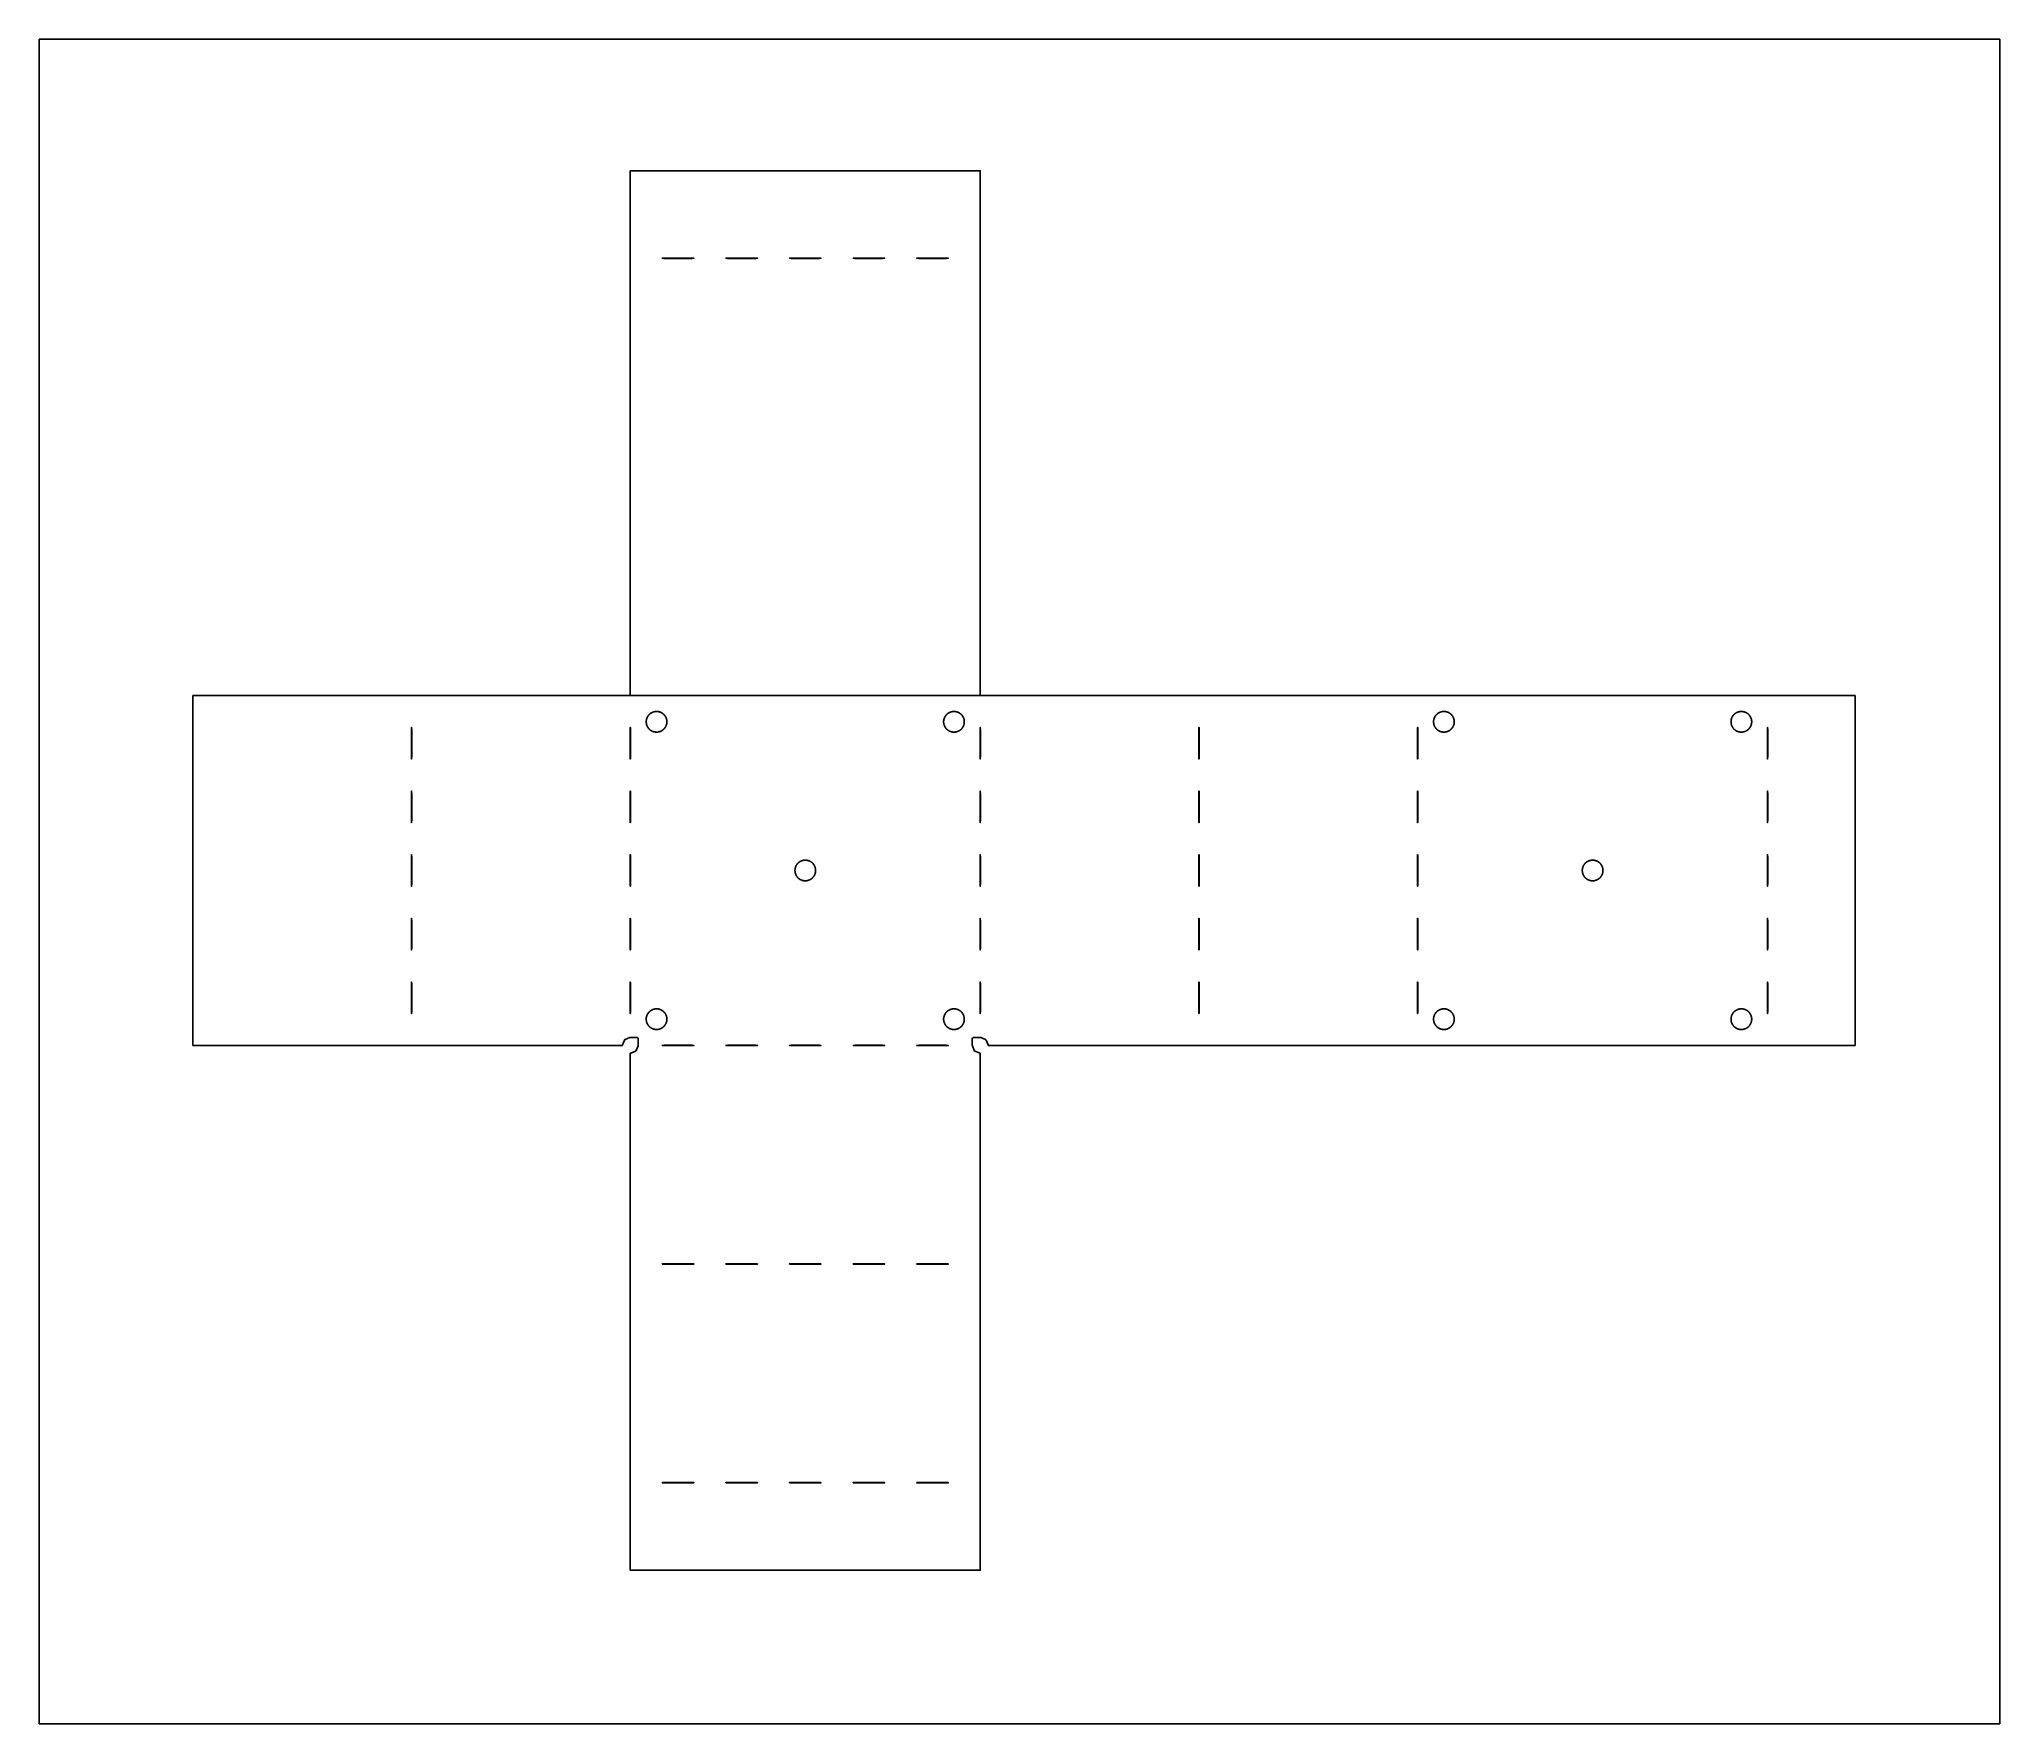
# Model space of a CAD drawing. Header units: metres. Extents: x -111 to 173, y -124 to 121.
import ezdxf

# ---------------------------------------------------------------- set-up
doc = ezdxf.new("R2010")
doc.units = ezdxf.units.M

msp = doc.modelspace()

# ---------------------------------------------------------------- linework, layer by layer
for points in [[(173.41, -123.91), (-111.21, -123.91), (-111.21, 120.71), (173.41, 120.71), (173.41, -123.91)], [(-25.39, 25.42), (25.39, 25.42), (25.39, 25.42), (25.4, 25.42), (25.4, 25.43), (25.4, 25.43), (25.4, 101.59), (25.4, 101.59), (25.4, 101.6), (25.39, 101.6), (25.39, 101.6), (-25.39, 101.6), (-25.39, 101.6), (-25.4, 101.6), (-25.4, 101.59), (-25.4, 101.59), (-25.4, 25.43), (-25.4, 25.43), (-25.4, 25.42), (-25.39, 25.42), (-25.39, 25.42)], [(-20.78, 88.9), (-20.78, 88.9), (-20.78, 88.9), (-20.78, 88.9), (-20.78, 88.9), (-20.78, 88.9), (-20.78, 88.9), (-20.78, 88.9), (-20.74, 88.91), (-20.74, 88.91), (-20.63, 88.91), (-20.63, 88.91), (-20.47, 88.92), (-20.47, 88.92), (-20.27, 88.92), (-20.27, 88.92), (-16.67, 88.92), (-16.67, 88.92), (-16.48, 88.92), (-16.48, 88.92), (-16.31, 88.91), (-16.31, 88.91), (-16.2, 88.91), (-16.2, 88.91), (-16.17, 88.9), (-16.17, 88.9), (-16.17, 88.9), (-16.17, 88.9), (-16.17, 88.9), (-16.17, 88.9), (-16.17, 88.9), (-16.17, 88.9), (-16.2, 88.89), (-16.2, 88.89), (-16.31, 88.89), (-16.31, 88.89), (-16.48, 88.88), (-16.48, 88.88), (-16.67, 88.88), (-16.67, 88.88), (-20.27, 88.88), (-20.27, 88.88), (-20.47, 88.88), (-20.47, 88.88), (-20.63, 88.89), (-20.63, 88.89), (-20.74, 88.89), (-20.74, 88.89), (-20.78, 88.9)], [(-11.54, 88.9), (-11.54, 88.9), (-11.54, 88.9), (-11.54, 88.9), (-11.54, 88.9), (-11.54, 88.9), (-11.54, 88.9), (-11.54, 88.9), (-11.51, 88.91), (-11.51, 88.91), (-11.4, 88.91), (-11.4, 88.91), (-11.23, 88.92), (-11.23, 88.92), (-11.04, 88.92), (-11.04, 88.92), (-7.44, 88.92), (-7.44, 88.92), (-7.24, 88.92), (-7.24, 88.92), (-7.08, 88.91), (-7.08, 88.91), (-6.97, 88.91), (-6.97, 88.91), (-6.93, 88.9), (-6.93, 88.9), (-6.93, 88.9), (-6.93, 88.9), (-6.93, 88.9), (-6.93, 88.9), (-6.93, 88.9), (-6.93, 88.9), (-6.97, 88.89), (-6.97, 88.89), (-7.08, 88.89), (-7.08, 88.89), (-7.24, 88.88), (-7.24, 88.88), (-7.44, 88.88), (-7.44, 88.88), (-11.04, 88.88), (-11.04, 88.88), (-11.23, 88.88), (-11.23, 88.88), (-11.4, 88.89), (-11.4, 88.89), (-11.51, 88.89), (-11.51, 88.89), (-11.54, 88.9)], [(-2.3, 88.9), (-2.3, 88.9), (-2.3, 88.9), (-2.3, 88.9), (-2.3, 88.9), (-2.3, 88.9), (-2.3, 88.9), (-2.3, 88.9), (-2.27, 88.91), (-2.27, 88.91), (-2.16, 88.91), (-2.16, 88.91), (-2, 88.92), (-2, 88.92), (-1.8, 88.92), (-1.8, 88.92), (1.8, 88.92), (1.8, 88.92), (2, 88.92), (2, 88.92), (2.16, 88.91), (2.16, 88.91), (2.27, 88.91), (2.27, 88.91), (2.3, 88.9), (2.3, 88.9), (2.3, 88.9), (2.3, 88.9), (2.3, 88.9), (2.3, 88.9), (2.3, 88.9), (2.3, 88.9), (2.27, 88.89), (2.27, 88.89), (2.16, 88.89), (2.16, 88.89), (2, 88.88), (2, 88.88), (1.8, 88.88), (1.8, 88.88), (-1.8, 88.88), (-1.8, 88.88), (-2, 88.88), (-2, 88.88), (-2.16, 88.89), (-2.16, 88.89), (-2.27, 88.89), (-2.27, 88.89), (-2.3, 88.9)], [(6.93, 88.9), (6.93, 88.9), (6.93, 88.9), (6.93, 88.9), (6.93, 88.9), (6.93, 88.9), (6.93, 88.9), (6.93, 88.9), (6.97, 88.91), (6.97, 88.91), (7.08, 88.91), (7.08, 88.91), (7.24, 88.92), (7.24, 88.92), (7.44, 88.92), (7.44, 88.92), (11.04, 88.92), (11.04, 88.92), (11.23, 88.92), (11.23, 88.92), (11.4, 88.91), (11.4, 88.91), (11.51, 88.91), (11.51, 88.91), (11.54, 88.9), (11.54, 88.9), (11.54, 88.9), (11.54, 88.9), (11.54, 88.9), (11.54, 88.9), (11.54, 88.9), (11.54, 88.9), (11.51, 88.89), (11.51, 88.89), (11.4, 88.89), (11.4, 88.89), (11.23, 88.88), (11.23, 88.88), (11.04, 88.88), (11.04, 88.88), (7.44, 88.88), (7.44, 88.88), (7.24, 88.88), (7.24, 88.88), (7.08, 88.89), (7.08, 88.89), (6.97, 88.89), (6.97, 88.89), (6.93, 88.9)], [(16.17, 88.9), (16.17, 88.9), (16.17, 88.9), (16.17, 88.9), (16.17, 88.9), (16.17, 88.9), (16.17, 88.9), (16.17, 88.9), (16.2, 88.91), (16.2, 88.91), (16.31, 88.91), (16.31, 88.91), (16.48, 88.92), (16.48, 88.92), (16.67, 88.92), (16.67, 88.92), (20.27, 88.92), (20.27, 88.92), (20.47, 88.92), (20.47, 88.92), (20.63, 88.91), (20.63, 88.91), (20.74, 88.91), (20.74, 88.91), (20.78, 88.9), (20.78, 88.9), (20.78, 88.9), (20.78, 88.9), (20.78, 88.9), (20.78, 88.9), (20.78, 88.9), (20.78, 88.9), (20.74, 88.89), (20.74, 88.89), (20.63, 88.89), (20.63, 88.89), (20.47, 88.88), (20.47, 88.88), (20.27, 88.88), (20.27, 88.88), (16.67, 88.88), (16.67, 88.88), (16.48, 88.88), (16.48, 88.88), (16.31, 88.89), (16.31, 88.89), (16.2, 88.89), (16.2, 88.89), (16.17, 88.9)], [(-88.89, -25.4), (-26.55, -25.4), (-26.55, -25.4), (-26.54, -25.32), (-26.26, -24.65), (-26.22, -24.58), (-26.15, -24.54), (-25.48, -24.26), (-25.4, -24.25), (-24.45, -24.25), (-24.37, -24.26), (-24.31, -24.31), (-24.26, -24.37), (-24.25, -24.45), (-24.25, -25.4), (-24.26, -25.48), (-24.54, -26.15), (-24.58, -26.22), (-24.65, -26.26), (-25.32, -26.54), (-25.4, -26.55), (-25.4, -26.55), (-25.4, -101.59), (-25.4, -101.59), (-25.4, -101.6), (-25.39, -101.6), (-25.39, -101.6), (25.39, -101.6), (25.39, -101.6), (25.4, -101.6), (25.4, -101.59), (25.4, -101.59), (25.4, -26.55), (25.4, -26.55), (25.32, -26.54), (24.65, -26.26), (24.58, -26.22), (24.54, -26.15), (24.26, -25.48), (24.25, -25.4), (24.25, -24.45), (24.26, -24.37), (24.31, -24.31), (24.37, -24.26), (24.45, -24.25), (25.4, -24.25), (25.48, -24.26), (26.15, -24.54), (26.22, -24.58), (26.26, -24.65), (26.54, -25.32), (26.55, -25.4), (26.55, -25.4), (152.39, -25.4), (152.39, -25.4), (152.4, -25.4), (152.4, -25.39), (152.4, -25.39), (152.4, 25.39), (152.4, 25.39), (152.4, 25.4), (152.39, 25.4), (152.39, 25.4), (-88.89, 25.4), (-88.89, 25.4), (-88.9, 25.4), (-88.9, 25.39), (-88.9, 25.39), (-88.9, -25.39), (-88.9, -25.39), (-88.9, -25.4), (-88.89, -25.4), (-88.89, -25.4)], [(-21.59, 20.09), (-21.59, 20.09), (-21.6, 20.09), (-21.6, 20.09), (-21.62, 20.09), (-21.62, 20.09), (-21.63, 20.09), (-21.63, 20.09), (-21.64, 20.09), (-21.64, 20.09), (-21.65, 20.09), (-21.65, 20.09), (-21.66, 20.09), (-21.66, 20.09), (-21.67, 20.09), (-21.67, 20.09), (-21.68, 20.09), (-21.68, 20.09), (-21.69, 20.09), (-21.69, 20.09), (-21.7, 20.09), (-21.7, 20.09), (-21.71, 20.09), (-21.71, 20.1), (-21.72, 20.1), (-21.72, 20.1), (-21.74, 20.1), (-21.74, 20.1), (-21.75, 20.1), (-21.75, 20.1), (-21.76, 20.1), (-21.76, 20.1), (-21.77, 20.1), (-21.77, 20.1), (-21.78, 20.1), (-21.78, 20.1), (-21.79, 20.1), (-21.79, 20.1), (-21.8, 20.11), (-21.8, 20.11), (-21.81, 20.11), (-21.81, 20.11), (-21.82, 20.11), (-21.82, 20.11), (-21.83, 20.11), (-21.83, 20.11), (-21.84, 20.11), (-21.84, 20.11), (-21.85, 20.11), (-21.86, 20.11), (-21.87, 20.12), (-21.87, 20.12), (-21.88, 20.12), (-21.88, 20.12), (-21.89, 20.12), (-21.89, 20.12), (-21.9, 20.12), (-21.9, 20.12), (-21.91, 20.12), (-21.91, 20.12), (-21.92, 20.13), (-21.92, 20.13), (-21.93, 20.13), (-21.93, 20.13), (-21.94, 20.13), (-21.94, 20.13), (-21.95, 20.13), (-21.95, 20.13), (-21.96, 20.14), (-21.96, 20.14), (-21.97, 20.14), (-21.97, 20.14), (-21.98, 20.14), (-21.98, 20.14), (-21.99, 20.15), (-21.99, 20.15), (-22, 20.15), (-22, 20.15), (-22.01, 20.15), (-22.01, 20.15), (-22.03, 20.15), (-22.03, 20.15), (-22.04, 20.16), (-22.04, 20.16), (-22.05, 20.16), (-22.05, 20.16), (-22.06, 20.16), (-22.06, 20.16), (-22.07, 20.17), (-22.07, 20.17), (-22.08, 20.17), (-22.08, 20.17), (-22.09, 20.18), (-22.09, 20.18), (-22.1, 20.18), (-22.1, 20.18), (-22.11, 20.18), (-22.11, 20.18), (-22.12, 20.19), (-22.12, 20.19), (-22.13, 20.19), (-22.13, 20.19), (-22.14, 20.19), (-22.14, 20.19), (-22.15, 20.2), (-22.15, 20.2), (-22.16, 20.2), (-22.16, 20.2), (-22.17, 20.21), (-22.17, 20.21), (-22.18, 20.21), (-22.18, 20.21), (-22.19, 20.22), (-22.19, 20.22), (-22.2, 20.22), (-22.2, 20.22), (-22.21, 20.22), (-22.21, 20.22), (-22.22, 20.23), (-22.22, 20.23), (-22.23, 20.23), (-22.23, 20.23), (-22.24, 20.24), (-22.24, 20.24), (-22.25, 20.24), (-22.25, 20.24), (-22.26, 20.25), (-22.26, 20.25), (-22.27, 20.25), (-22.27, 20.25), (-22.28, 20.26), (-22.28, 20.26), (-22.29, 20.26), (-22.29, 20.26), (-22.3, 20.27), (-22.3, 20.27), (-22.31, 20.27), (-22.31, 20.27), (-22.32, 20.28), (-22.32, 20.28), (-22.33, 20.28), (-22.33, 20.28), (-22.34, 20.29), (-22.34, 20.29), (-22.35, 20.29), (-22.35, 20.29), (-22.36, 20.3), (-22.36, 20.3), (-22.36, 20.31), (-22.36, 20.31), (-22.37, 20.31), (-22.37, 20.31), (-22.38, 20.32), (-22.38, 20.32), (-22.39, 20.32), (-22.39, 20.32), (-22.4, 20.33), (-22.4, 20.33), (-22.41, 20.33), (-22.41, 20.33), (-22.42, 20.34), (-22.42, 20.34), (-22.43, 20.35), (-22.43, 20.35), (-22.44, 20.35), (-22.44, 20.35), (-22.45, 20.36), (-22.45, 20.36), (-22.46, 20.37), (-22.46, 20.37), (-22.47, 20.37), (-22.47, 20.37), (-22.47, 20.38), (-22.47, 20.38), (-22.48, 20.38), (-22.48, 20.38), (-22.49, 20.39), (-22.49, 20.39), (-22.5, 20.4), (-22.5, 20.4), (-22.51, 20.4), (-22.51, 20.4), (-22.52, 20.41), (-22.52, 20.41), (-22.53, 20.42), (-22.53, 20.42), (-22.53, 20.43), (-22.53, 20.43), (-22.54, 20.43), (-22.54, 20.43), (-22.55, 20.44), (-22.55, 20.44), (-22.56, 20.45), (-22.56, 20.45), (-22.57, 20.45), (-22.57, 20.45), (-22.58, 20.46), (-22.58, 20.46), (-22.59, 20.47), (-22.59, 20.47), (-22.59, 20.47), (-22.59, 20.47), (-22.6, 20.48), (-22.6, 20.48), (-22.61, 20.49), (-22.61, 20.49), (-22.62, 20.5), (-22.62, 20.5), (-22.63, 20.5), (-22.63, 20.5), (-22.63, 20.51), (-22.63, 20.51), (-22.64, 20.52), (-22.64, 20.52), (-22.65, 20.53), (-22.65, 20.53), (-22.66, 20.54), (-22.66, 20.54), (-22.66, 20.54), (-22.66, 20.54), (-22.67, 20.55), (-22.67, 20.55), (-22.68, 20.56), (-22.68, 20.56), (-22.69, 20.57), (-22.69, 20.57), (-22.69, 20.58), (-22.69, 20.58), (-22.7, 20.58), (-22.7, 20.58), (-22.71, 20.59), (-22.71, 20.59), (-22.72, 20.6), (-22.72, 20.6), (-22.72, 20.61), (-22.72, 20.61), (-22.73, 20.62), (-22.73, 20.62), (-22.74, 20.62), (-22.74, 20.62), (-22.74, 20.63), (-22.74, 20.63), (-22.75, 20.64), (-22.75, 20.64), (-22.76, 20.65), (-22.76, 20.65), (-22.77, 20.66), (-22.77, 20.66), (-22.77, 20.67), (-22.77, 20.67), (-22.78, 20.68), (-22.78, 20.68), (-22.79, 20.68), (-22.79, 20.68), (-22.79, 20.69), (-22.79, 20.69), (-22.8, 20.7), (-22.8, 20.7), (-22.81, 20.71), (-22.81, 20.71), (-22.81, 20.72), (-22.81, 20.72), (-22.82, 20.73), (-22.82, 20.73), (-22.82, 20.74), (-22.82, 20.74), (-22.83, 20.75), (-22.83, 20.75), (-22.84, 20.76), (-22.84, 20.76), (-22.84, 20.76), (-22.84, 20.76), (-22.85, 20.77), (-22.85, 20.77), (-22.85, 20.78), (-22.85, 20.78), (-22.86, 20.79), (-22.86, 20.79), (-22.87, 20.8), (-22.87, 20.8), (-22.87, 20.81), (-22.87, 20.81), (-22.88, 20.82), (-22.88, 20.82), (-22.88, 20.83), (-22.88, 20.83), (-22.89, 20.84), (-22.89, 20.84), (-22.89, 20.85), (-22.89, 20.85), (-22.9, 20.86), (-22.9, 20.86), (-22.9, 20.87), (-22.9, 20.87), (-22.91, 20.88), (-22.91, 20.88), (-22.92, 20.89), (-22.92, 20.89), (-22.92, 20.9), (-22.92, 20.9), (-22.93, 20.91), (-22.93, 20.91), (-22.93, 20.92), (-22.93, 20.92), (-22.94, 20.93), (-22.94, 20.93), (-22.94, 20.94), (-22.94, 20.94), (-22.94, 20.95), (-22.94, 20.95), (-22.95, 20.96), (-22.95, 20.96), (-22.95, 20.97), (-22.95, 20.97), (-22.96, 20.98), (-22.96, 20.98), (-22.96, 20.99), (-22.96, 20.99), (-22.97, 21), (-22.97, 21), (-22.97, 21.01), (-22.97, 21.01), (-22.98, 21.02), (-22.98, 21.02), (-22.98, 21.03), (-22.98, 21.03), (-22.98, 21.04), (-22.98, 21.04), (-22.99, 21.05), (-22.99, 21.05), (-22.99, 21.06), (-22.99, 21.06), (-23, 21.07), (-23, 21.07), (-23, 21.08), (-23, 21.08), (-23, 21.09), (-23, 21.09), (-23.01, 21.1), (-23.01, 21.1), (-23.01, 21.11), (-23.01, 21.11), (-23.01, 21.12), (-23.01, 21.12), (-23.02, 21.13), (-23.02, 21.13), (-23.02, 21.14), (-23.02, 21.14), (-23.02, 21.15), (-23.02, 21.15), (-23.03, 21.16), (-23.03, 21.16), (-23.03, 21.17), (-23.03, 21.17), (-23.03, 21.18), (-23.03, 21.18), (-23.04, 21.19), (-23.04, 21.19), (-23.04, 21.2), (-23.04, 21.2), (-23.04, 21.21), (-23.04, 21.21), (-23.04, 21.22), (-23.04, 21.22), (-23.05, 21.23), (-23.05, 21.23), (-23.05, 21.25), (-23.05, 21.25), (-23.05, 21.26), (-23.05, 21.26), (-23.05, 21.27), (-23.05, 21.27), (-23.06, 21.28), (-23.06, 21.28), (-23.06, 21.29), (-23.06, 21.29), (-23.06, 21.3), (-23.06, 21.3), (-23.06, 21.31), (-23.06, 21.31), (-23.07, 21.32), (-23.07, 21.32), (-23.07, 21.33), (-23.07, 21.33), (-23.07, 21.34), (-23.07, 21.34), (-23.07, 21.35), (-23.07, 21.35), (-23.07, 21.36), (-23.07, 21.36), (-23.07, 21.37), (-23.07, 21.37), (-23.08, 21.39), (-23.08, 21.39), (-23.08, 21.4), (-23.08, 21.4), (-23.08, 21.41), (-23.08, 21.41), (-23.08, 21.42), (-23.08, 21.42), (-23.08, 21.43), (-23.08, 21.43), (-23.08, 21.44), (-23.08, 21.44), (-23.08, 21.45), (-23.08, 21.45), (-23.08, 21.46), (-23.08, 21.46), (-23.09, 21.47), (-23.09, 21.47), (-23.09, 21.48), (-23.09, 21.48), (-23.09, 21.49), (-23.09, 21.49), (-23.09, 21.51), (-23.09, 21.51), (-23.09, 21.52), (-23.09, 21.52), (-23.09, 21.53), (-23.09, 21.53), (-23.09, 21.54), (-23.09, 21.54), (-23.09, 21.55), (-23.09, 21.55), (-23.09, 21.56), (-23.09, 21.56), (-23.09, 21.57), (-23.09, 21.57), (-23.09, 21.58), (-23.09, 21.58), (-23.09, 21.59), (-23.09, 21.59), (-23.09, 21.6), (-23.09, 21.6), (-23.09, 21.61), (-23.09, 21.61), (-23.09, 21.63), (-23.09, 21.63), (-23.09, 21.64), (-23.09, 21.64), (-23.09, 21.65), (-23.09, 21.65), (-23.09, 21.66), (-23.09, 21.66), (-23.09, 21.67), (-23.09, 21.67), (-23.09, 21.68), (-23.09, 21.68), (-23.09, 21.69), (-23.09, 21.69), (-23.09, 21.7), (-23.09, 21.7), (-23.09, 21.71), (-23.09, 21.71), (-23.08, 21.72), (-23.08, 21.72), (-23.08, 21.73), (-23.08, 21.73), (-23.08, 21.75), (-23.08, 21.75), (-23.08, 21.76), (-23.08, 21.76), (-23.08, 21.77), (-23.08, 21.77), (-23.08, 21.78), (-23.08, 21.78), (-23.08, 21.79), (-23.08, 21.79), (-23.08, 21.8), (-23.08, 21.8), (-23.07, 21.81), (-23.07, 21.81), (-23.07, 21.82), (-23.07, 21.82), (-23.07, 21.83), (-23.07, 21.83), (-23.07, 21.84), (-23.07, 21.84), (-23.07, 21.85), (-23.07, 21.85), (-23.06, 21.86), (-23.06, 21.86), (-23.06, 21.88), (-23.06, 21.88), (-23.06, 21.89), (-23.06, 21.89), (-23.06, 21.9), (-23.06, 21.9), (-23.06, 21.91), (-23.06, 21.91), (-23.05, 21.92), (-23.05, 21.92), (-23.05, 21.93), (-23.05, 21.93), (-23.05, 21.94), (-23.05, 21.94), (-23.05, 21.95), (-23.05, 21.95), (-23.04, 21.96), (-23.04, 21.96), (-23.04, 21.97), (-23.04, 21.97), (-23.04, 21.98), (-23.04, 21.98), (-23.03, 21.99), (-23.03, 21.99), (-23.03, 22), (-23.03, 22), (-23.03, 22.01), (-23.03, 22.01), (-23.03, 22.02), (-23.03, 22.02), (-23.02, 22.03), (-23.02, 22.04), (-23.02, 22.05), (-23.02, 22.05), (-23.02, 22.06), (-23.02, 22.06), (-23.01, 22.07), (-23.01, 22.07), (-23.01, 22.08), (-23.01, 22.08), (-23.01, 22.09), (-23.01, 22.09), (-23, 22.1), (-23, 22.1), (-23, 22.11), (-23, 22.11), (-22.99, 22.12), (-22.99, 22.12), (-22.99, 22.13), (-22.99, 22.13), (-22.99, 22.14), (-22.99, 22.14), (-22.98, 22.15), (-22.98, 22.15), (-22.98, 22.16), (-22.98, 22.16), (-22.97, 22.17), (-22.97, 22.17), (-22.97, 22.18), (-22.97, 22.18), (-22.97, 22.19), (-22.97, 22.19), (-22.96, 22.2), (-22.96, 22.2), (-22.96, 22.21), (-22.96, 22.21), (-22.95, 22.22), (-22.95, 22.22), (-22.95, 22.23), (-22.95, 22.23), (-22.94, 22.24), (-22.94, 22.24), (-22.94, 22.25), (-22.94, 22.25), (-22.93, 22.26), (-22.93, 22.26), (-22.93, 22.27), (-22.93, 22.27), (-22.92, 22.28), (-22.92, 22.28), (-22.92, 22.29), (-22.92, 22.29), (-22.91, 22.3), (-22.91, 22.3), (-22.91, 22.31), (-22.91, 22.31), (-22.9, 22.32), (-22.9, 22.32), (-22.9, 22.33), (-22.9, 22.33), (-22.89, 22.34), (-22.89, 22.34), (-22.89, 22.35), (-22.89, 22.35), (-22.88, 22.35), (-22.88, 22.35), (-22.87, 22.36), (-22.87, 22.36), (-22.87, 22.37), (-22.87, 22.37), (-22.86, 22.38), (-22.86, 22.38), (-22.86, 22.39), (-22.86, 22.39), (-22.85, 22.4), (-22.85, 22.4), (-22.85, 22.41), (-22.85, 22.41), (-22.84, 22.42), (-22.84, 22.42), (-22.83, 22.43), (-22.83, 22.43), (-22.83, 22.44), (-22.83, 22.44), (-22.82, 22.45), (-22.82, 22.45), (-22.81, 22.46), (-22.81, 22.46), (-22.81, 22.46), (-22.81, 22.46), (-22.8, 22.47), (-22.8, 22.47), (-22.8, 22.48), (-22.8, 22.48), (-22.79, 22.49), (-22.79, 22.49), (-22.78, 22.5), (-22.78, 22.5), (-22.78, 22.51), (-22.78, 22.51), (-22.77, 22.52), (-22.77, 22.52), (-22.76, 22.53), (-22.76, 22.53), (-22.76, 22.53), (-22.76, 22.53), (-22.75, 22.54), (-22.75, 22.54), (-22.74, 22.55), (-22.74, 22.55), (-22.73, 22.56), (-22.73, 22.56), (-22.73, 22.57), (-22.73, 22.57), (-22.72, 22.58), (-22.72, 22.58), (-22.71, 22.58), (-22.71, 22.58), (-22.71, 22.59), (-22.71, 22.59), (-22.7, 22.6), (-22.7, 22.6), (-22.69, 22.61), (-22.69, 22.61), (-22.68, 22.62), (-22.68, 22.62), (-22.68, 22.62), (-22.68, 22.62), (-22.67, 22.63), (-22.67, 22.63), (-22.66, 22.64), (-22.66, 22.64), (-22.65, 22.65), (-22.65, 22.65), (-22.65, 22.66), (-22.65, 22.66), (-22.64, 22.66), (-22.64, 22.66), (-22.63, 22.67), (-22.63, 22.67), (-22.62, 22.68), (-22.62, 22.68), (-22.61, 22.69), (-22.61, 22.69), (-22.61, 22.69), (-22.61, 22.69), (-22.6, 22.7), (-22.6, 22.7), (-22.59, 22.71), (-22.59, 22.71), (-22.58, 22.72), (-22.58, 22.72), (-22.57, 22.72), (-22.57, 22.72), (-22.56, 22.73), (-22.56, 22.73), (-22.56, 22.74), (-22.56, 22.74), (-22.55, 22.74), (-22.55, 22.74), (-22.54, 22.75), (-22.54, 22.75), (-22.53, 22.76), (-22.53, 22.76), (-22.52, 22.76), (-22.52, 22.76), (-22.51, 22.77), (-22.51, 22.77), (-22.51, 22.78), (-22.51, 22.78), (-22.5, 22.79), (-22.5, 22.79), (-22.49, 22.79), (-22.49, 22.79), (-22.48, 22.8), (-22.48, 22.8), (-22.47, 22.8), (-22.47, 22.8), (-22.46, 22.81), (-22.46, 22.81), (-22.45, 22.82), (-22.45, 22.82), (-22.44, 22.82), (-22.44, 22.82), (-22.43, 22.83), (-22.43, 22.83), (-22.42, 22.84), (-22.42, 22.84), (-22.42, 22.84), (-22.42, 22.84), (-22.41, 22.85), (-22.41, 22.85), (-22.4, 22.85), (-22.4, 22.85), (-22.39, 22.86), (-22.39, 22.86), (-22.38, 22.87), (-22.38, 22.87), (-22.37, 22.87), (-22.37, 22.87), (-22.36, 22.88), (-22.36, 22.88), (-22.35, 22.88), (-22.35, 22.88), (-22.34, 22.89), (-22.34, 22.89), (-22.33, 22.89), (-22.33, 22.89), (-22.32, 22.9), (-22.32, 22.9), (-22.31, 22.9), (-22.31, 22.9), (-22.3, 22.91), (-22.3, 22.91), (-22.29, 22.91), (-22.29, 22.91), (-22.28, 22.92), (-22.28, 22.92), (-22.27, 22.92), (-22.27, 22.92), (-22.26, 22.93), (-22.26, 22.93), (-22.25, 22.93), (-22.25, 22.93), (-22.24, 22.94), (-22.24, 22.94), (-22.23, 22.94), (-22.23, 22.94), (-22.22, 22.95), (-22.22, 22.95), (-22.21, 22.95), (-22.21, 22.95), (-22.2, 22.96), (-22.2, 22.96), (-22.19, 22.96), (-22.19, 22.96), (-22.18, 22.97), (-22.18, 22.97), (-22.17, 22.97), (-22.17, 22.97), (-22.16, 22.98), (-22.16, 22.98), (-22.15, 22.98), (-22.15, 22.98), (-22.14, 22.98), (-22.14, 22.98), (-22.13, 22.99), (-22.13, 22.99), (-22.12, 22.99), (-22.12, 22.99), (-22.11, 23), (-22.11, 23), (-22.1, 23), (-22.1, 23), (-22.09, 23), (-22.09, 23), (-22.08, 23.01), (-22.08, 23.01), (-22.07, 23.01), (-22.07, 23.01), (-22.06, 23.01), (-22.06, 23.01), (-22.05, 23.02), (-22.05, 23.02), (-22.04, 23.02), (-22.04, 23.02), (-22.03, 23.02), (-22.03, 23.02), (-22.02, 23.03), (-22.02, 23.03), (-22.01, 23.03), (-22.01, 23.03), (-22, 23.03), (-22, 23.03), (-21.99, 23.04), (-21.99, 23.04), (-21.98, 23.04), (-21.98, 23.04), (-21.97, 23.04), (-21.97, 23.04), (-21.96, 23.04), (-21.96, 23.04), (-21.95, 23.05), (-21.95, 23.05), (-21.94, 23.05), (-21.94, 23.05), (-21.93, 23.05), (-21.92, 23.05), (-21.91, 23.05), (-21.91, 23.05), (-21.9, 23.06), (-21.9, 23.06), (-21.89, 23.06), (-21.89, 23.06), (-21.88, 23.06), (-21.88, 23.06), (-21.87, 23.06), (-21.87, 23.06), (-21.86, 23.07), (-21.86, 23.07), (-21.85, 23.07), (-21.85, 23.07), (-21.84, 23.07), (-21.84, 23.07), (-21.83, 23.07), (-21.83, 23.07), (-21.82, 23.07), (-21.82, 23.07), (-21.81, 23.07), (-21.81, 23.07), (-21.8, 23.08), (-21.8, 23.08), (-21.78, 23.08), (-21.78, 23.08), (-21.77, 23.08), (-21.77, 23.08), (-21.76, 23.08), (-21.76, 23.08), (-21.75, 23.08), (-21.75, 23.08), (-21.74, 23.08), (-21.74, 23.08), (-21.73, 23.08), (-21.73, 23.08), (-21.72, 23.08), (-21.72, 23.08), (-21.71, 23.08), (-21.71, 23.08), (-21.7, 23.09), (-21.7, 23.09), (-21.69, 23.09), (-21.69, 23.09), (-21.68, 23.09), (-21.68, 23.09), (-21.66, 23.09), (-21.66, 23.09), (-21.65, 23.09), (-21.65, 23.09), (-21.64, 23.09), (-21.64, 23.09), (-21.63, 23.09), (-21.63, 23.09), (-21.62, 23.09), (-21.62, 23.09), (-21.61, 23.09), (-21.61, 23.09), (-21.6, 23.09), (-21.6, 23.09), (-21.59, 23.09), (-21.59, 23.09), (-21.58, 23.09), (-21.58, 23.09), (-21.57, 23.09), (-21.57, 23.09), (-21.56, 23.09), (-21.56, 23.09), (-21.54, 23.09), (-21.54, 23.09), (-21.53, 23.09), (-21.53, 23.09), (-21.52, 23.09), (-21.52, 23.09), (-21.51, 23.09), (-21.51, 23.09), (-21.5, 23.09), (-21.5, 23.09), (-21.49, 23.09), (-21.49, 23.09), (-21.48, 23.09), (-21.48, 23.09), (-21.47, 23.08), (-21.47, 23.08), (-21.46, 23.08), (-21.46, 23.08), (-21.45, 23.08), (-21.45, 23.08), (-21.44, 23.08), (-21.44, 23.08), (-21.42, 23.08), (-21.42, 23.08), (-21.41, 23.08), (-21.41, 23.08), (-21.4, 23.08), (-21.4, 23.08), (-21.39, 23.08), (-21.39, 23.08), (-21.38, 23.08), (-21.38, 23.08), (-21.37, 23.07), (-21.37, 23.07), (-21.36, 23.07), (-21.36, 23.07), (-21.35, 23.07), (-21.35, 23.07), (-21.34, 23.07), (-21.34, 23.07), (-21.33, 23.07), (-21.33, 23.07), (-21.32, 23.06), (-21.32, 23.06), (-21.31, 23.06), (-21.31, 23.06), (-21.29, 23.06), (-21.29, 23.06), (-21.28, 23.06), (-21.28, 23.06), (-21.27, 23.06), (-21.27, 23.06), (-21.26, 23.05), (-21.26, 23.05), (-21.25, 23.05), (-21.25, 23.05), (-21.24, 23.05), (-21.24, 23.05), (-21.23, 23.05), (-21.23, 23.05), (-21.22, 23.04), (-21.22, 23.04), (-21.21, 23.04), (-21.21, 23.04), (-21.2, 23.04), (-21.2, 23.04), (-21.19, 23.03), (-21.19, 23.03), (-21.18, 23.03), (-21.18, 23.03), (-21.17, 23.03), (-21.17, 23.03), (-21.16, 23.03), (-21.16, 23.03), (-21.15, 23.02), (-21.15, 23.02), (-21.14, 23.02), (-21.14, 23.02), (-21.13, 23.02), (-21.12, 23.02), (-21.11, 23.01), (-21.11, 23.01), (-21.1, 23.01), (-21.1, 23.01), (-21.09, 23.01), (-21.09, 23.01), (-21.08, 23), (-21.08, 23), (-21.07, 23), (-21.07, 23), (-21.06, 22.99), (-21.06, 22.99), (-21.05, 22.99), (-21.05, 22.99), (-21.04, 22.99), (-21.04, 22.99), (-21.03, 22.98), (-21.03, 22.98), (-21.02, 22.98), (-21.02, 22.98), (-21.01, 22.97), (-21.01, 22.97), (-21, 22.97), (-21, 22.97), (-20.99, 22.97), (-20.99, 22.97), (-20.98, 22.96), (-20.98, 22.96), (-20.97, 22.96), (-20.97, 22.96), (-20.96, 22.95), (-20.96, 22.95), (-20.95, 22.95), (-20.95, 22.95), (-20.94, 22.94), (-20.94, 22.94), (-20.93, 22.94), (-20.93, 22.94), (-20.92, 22.93), (-20.92, 22.93), (-20.91, 22.93), (-20.91, 22.93), (-20.9, 22.92), (-20.9, 22.92), (-20.89, 22.92), (-20.89, 22.92), (-20.88, 22.91), (-20.88, 22.91), (-20.87, 22.91), (-20.87, 22.91), (-20.86, 22.9), (-20.86, 22.9), (-20.85, 22.9), (-20.85, 22.9), (-20.85, 22.89), (-20.85, 22.89), (-20.84, 22.89), (-20.84, 22.89), (-20.83, 22.88), (-20.83, 22.88), (-20.82, 22.88), (-20.82, 22.88), (-20.81, 22.87), (-20.81, 22.87), (-20.8, 22.86), (-20.8, 22.86), (-20.79, 22.86), (-20.79, 22.86), (-20.78, 22.85), (-20.78, 22.85), (-20.77, 22.85), (-20.77, 22.85), (-20.76, 22.84), (-20.76, 22.84), (-20.75, 22.83), (-20.75, 22.83), (-20.74, 22.83), (-20.74, 22.83), (-20.73, 22.82), (-20.73, 22.82), (-20.73, 22.82), (-20.73, 22.82), (-20.72, 22.81), (-20.72, 22.81), (-20.71, 22.8), (-20.71, 22.8), (-20.7, 22.8), (-20.7, 22.8), (-20.69, 22.79), (-20.69, 22.79), (-20.68, 22.78), (-20.68, 22.78), (-20.67, 22.78), (-20.67, 22.78), (-20.66, 22.77), (-20.66, 22.77), (-20.66, 22.76), (-20.66, 22.76), (-20.65, 22.76), (-20.65, 22.76), (-20.64, 22.75), (-20.64, 22.75), (-20.63, 22.74), (-20.63, 22.74), (-20.62, 22.73), (-20.62, 22.73), (-20.61, 22.73), (-20.61, 22.73), (-20.6, 22.72), (-20.6, 22.72), (-20.6, 22.71), (-20.6, 22.71), (-20.59, 22.71), (-20.59, 22.71), (-20.58, 22.7), (-20.58, 22.7), (-20.57, 22.69), (-20.57, 22.69), (-20.56, 22.68), (-20.56, 22.68), (-20.56, 22.68), (-20.56, 22.68), (-20.55, 22.67), (-20.55, 22.67), (-20.54, 22.66), (-20.54, 22.66), (-20.53, 22.65), (-20.53, 22.65), (-20.52, 22.65), (-20.52, 22.65), (-20.52, 22.64), (-20.52, 22.64), (-20.51, 22.63), (-20.51, 22.63), (-20.5, 22.62), (-20.5, 22.62), (-20.49, 22.61), (-20.49, 22.61), (-20.49, 22.61), (-20.49, 22.61), (-20.48, 22.6), (-20.48, 22.6), (-20.47, 22.59), (-20.47, 22.59), (-20.46, 22.58), (-20.46, 22.58), (-20.46, 22.57), (-20.46, 22.57), (-20.45, 22.57), (-20.45, 22.57), (-20.44, 22.56), (-20.44, 22.56), (-20.44, 22.55), (-20.44, 22.55), (-20.43, 22.54), (-20.43, 22.54), (-20.42, 22.53), (-20.42, 22.53), (-20.42, 22.52), (-20.42, 22.52), (-20.41, 22.51), (-20.41, 22.51), (-20.4, 22.51), (-20.4, 22.51), (-20.4, 22.5), (-20.4, 22.5), (-20.39, 22.49), (-20.39, 22.49), (-20.38, 22.48), (-20.38, 22.48), (-20.38, 22.47), (-20.38, 22.47), (-20.37, 22.46), (-20.37, 22.46), (-20.36, 22.45), (-20.36, 22.45), (-20.36, 22.44), (-20.36, 22.44), (-20.35, 22.43), (-20.35, 22.43), (-20.34, 22.43), (-20.34, 22.43), (-20.34, 22.42), (-20.34, 22.42), (-20.33, 22.41), (-20.33, 22.41), (-20.33, 22.4), (-20.33, 22.4), (-20.32, 22.39), (-20.32, 22.39), (-20.31, 22.38), (-20.31, 22.38), (-20.31, 22.37), (-20.31, 22.37), (-20.3, 22.36), (-20.3, 22.36), (-20.3, 22.35), (-20.3, 22.35), (-20.29, 22.34), (-20.29, 22.34), (-20.29, 22.33), (-20.29, 22.33), (-20.28, 22.32), (-20.28, 22.32), (-20.28, 22.31), (-20.28, 22.31), (-20.27, 22.3), (-20.27, 22.3), (-20.27, 22.29), (-20.27, 22.29), (-20.26, 22.28), (-20.26, 22.28), (-20.26, 22.27), (-20.26, 22.27), (-20.25, 22.26), (-20.25, 22.26), (-20.25, 22.26), (-20.25, 22.26), (-20.24, 22.25), (-20.24, 22.25), (-20.24, 22.24), (-20.24, 22.24), (-20.23, 22.23), (-20.23, 22.23), (-20.23, 22.22), (-20.23, 22.22), (-20.22, 22.21), (-20.22, 22.21), (-20.22, 22.2), (-20.22, 22.2), (-20.21, 22.19), (-20.21, 22.19), (-20.21, 22.18), (-20.21, 22.18), (-20.2, 22.17), (-20.2, 22.17), (-20.2, 22.16), (-20.2, 22.16), (-20.2, 22.15), (-20.2, 22.15), (-20.19, 22.14), (-20.19, 22.13), (-20.19, 22.12), (-20.19, 22.12), (-20.18, 22.11), (-20.18, 22.11), (-20.18, 22.1), (-20.18, 22.1), (-20.18, 22.09), (-20.18, 22.09), (-20.17, 22.08), (-20.17, 22.08), (-20.17, 22.07), (-20.17, 22.07), (-20.17, 22.06), (-20.17, 22.06), (-20.16, 22.05), (-20.16, 22.05), (-20.16, 22.04), (-20.16, 22.04), (-20.16, 22.03), (-20.16, 22.03), (-20.15, 22.02), (-20.15, 22.02), (-20.15, 22.01), (-20.15, 22.01), (-20.15, 22), (-20.15, 22), (-20.14, 21.99), (-20.14, 21.99), (-20.14, 21.98), (-20.14, 21.98), (-20.14, 21.97), (-20.14, 21.97), (-20.14, 21.96), (-20.14, 21.96), (-20.13, 21.95), (-20.13, 21.95), (-20.13, 21.94), (-20.13, 21.94), (-20.13, 21.93), (-20.13, 21.93), (-20.13, 21.92), (-20.13, 21.92), (-20.12, 21.9), (-20.12, 21.9), (-20.12, 21.89), (-20.12, 21.89), (-20.12, 21.88), (-20.12, 21.88), (-20.12, 21.87), (-20.12, 21.87), (-20.11, 21.86), (-20.11, 21.86), (-20.11, 21.85), (-20.11, 21.85), (-20.11, 21.84), (-20.11, 21.84), (-20.11, 21.83), (-20.11, 21.83), (-20.11, 21.82), (-20.11, 21.82), (-20.11, 21.81), (-20.11, 21.81), (-20.1, 21.8), (-20.1, 21.8), (-20.1, 21.79), (-20.1, 21.79), (-20.1, 21.77), (-20.1, 21.77), (-20.1, 21.76), (-20.1, 21.76), (-20.1, 21.75), (-20.1, 21.75), (-20.1, 21.74), (-20.1, 21.74), (-20.1, 21.73), (-20.1, 21.73), (-20.1, 21.72), (-20.1, 21.72), (-20.1, 21.71), (-20.1, 21.71), (-20.09, 21.7), (-20.09, 21.7), (-20.09, 21.69), (-20.09, 21.69), (-20.09, 21.68), (-20.09, 21.68), (-20.09, 21.67), (-20.09, 21.67), (-20.09, 21.65), (-20.09, 21.65), (-20.09, 21.64), (-20.09, 21.64), (-20.09, 21.63), (-20.09, 21.63), (-20.09, 21.62), (-20.09, 21.62), (-20.09, 21.61), (-20.09, 21.61), (-20.09, 21.6), (-20.09, 21.6), (-20.09, 21.59), (-20.09, 21.59), (-20.09, 21.58), (-20.09, 21.58), (-20.09, 21.57), (-20.09, 21.57), (-20.09, 21.56), (-20.09, 21.56), (-20.09, 21.55), (-20.09, 21.55), (-20.09, 21.53), (-20.09, 21.53), (-20.09, 21.52), (-20.09, 21.52), (-20.09, 21.51), (-20.09, 21.51), (-20.09, 21.5), (-20.09, 21.5), (-20.09, 21.49), (-20.09, 21.49), (-20.09, 21.48), (-20.09, 21.48), (-20.1, 21.47), (-20.1, 21.47), (-20.1, 21.46), (-20.1, 21.46), (-20.1, 21.45), (-20.1, 21.45), (-20.1, 21.44), (-20.1, 21.44), (-20.1, 21.43), (-20.1, 21.43), (-20.1, 21.41), (-20.1, 21.41), (-20.1, 21.4), (-20.1, 21.4), (-20.1, 21.39), (-20.1, 21.39), (-20.1, 21.38), (-20.1, 21.38), (-20.11, 21.37), (-20.11, 21.37), (-20.11, 21.36), (-20.11, 21.36), (-20.11, 21.35), (-20.11, 21.35), (-20.11, 21.34), (-20.11, 21.34), (-20.11, 21.33), (-20.11, 21.33), (-20.12, 21.32), (-20.12, 21.32), (-20.12, 21.31), (-20.12, 21.31), (-20.12, 21.3), (-20.12, 21.3), (-20.12, 21.28), (-20.12, 21.28), (-20.12, 21.27), (-20.12, 21.27), (-20.13, 21.26), (-20.13, 21.26), (-20.13, 21.25), (-20.13, 21.25), (-20.13, 21.24), (-20.13, 21.24), (-20.13, 21.23), (-20.13, 21.23), (-20.14, 21.22), (-20.14, 21.22), (-20.14, 21.21), (-20.14, 21.21), (-20.14, 21.2), (-20.14, 21.2), (-20.14, 21.19), (-20.14, 21.19), (-20.15, 21.18), (-20.15, 21.18), (-20.15, 21.17), (-20.15, 21.17), (-20.15, 21.16), (-20.15, 21.16), (-20.16, 21.15), (-20.16, 21.15), (-20.16, 21.14), (-20.16, 21.14), (-20.16, 21.13), (-20.16, 21.13), (-20.17, 21.12), (-20.17, 21.12), (-20.17, 21.11), (-20.17, 21.11), (-20.17, 21.09), (-20.17, 21.09), (-20.18, 21.08), (-20.18, 21.08), (-20.18, 21.07), (-20.18, 21.07), (-20.19, 21.06), (-20.19, 21.06), (-20.19, 21.05), (-20.19, 21.05), (-20.19, 21.04), (-20.19, 21.04), (-20.2, 21.03), (-20.2, 21.03), (-20.2, 21.02), (-20.2, 21.02), (-20.21, 21.01), (-20.21, 21.01), (-20.21, 21), (-20.21, 21), (-20.21, 20.99), (-20.21, 20.99), (-20.22, 20.98), (-20.22, 20.98), (-20.22, 20.97), (-20.22, 20.97), (-20.23, 20.96), (-20.23, 20.96), (-20.23, 20.95), (-20.23, 20.95), (-20.24, 20.94), (-20.24, 20.94), (-20.24, 20.93), (-20.24, 20.93), (-20.25, 20.92), (-20.25, 20.92), (-20.25, 20.91), (-20.25, 20.91), (-20.26, 20.9), (-20.26, 20.9), (-20.26, 20.89), (-20.26, 20.89), (-20.27, 20.88), (-20.27, 20.88), (-20.27, 20.87), (-20.27, 20.87), (-20.28, 20.86), (-20.28, 20.86), (-20.28, 20.86), (-20.28, 20.86), (-20.29, 20.85), (-20.29, 20.85), (-20.29, 20.84), (-20.29, 20.84), (-20.3, 20.83), (-20.3, 20.83), (-20.3, 20.82), (-20.3, 20.82), (-20.31, 20.81), (-20.31, 20.81), (-20.32, 20.8), (-20.32, 20.8), (-20.32, 20.79), (-20.32, 20.79), (-20.33, 20.78), (-20.33, 20.78), (-20.33, 20.77), (-20.33, 20.77), (-20.34, 20.76), (-20.34, 20.76), (-20.35, 20.75), (-20.35, 20.75), (-20.35, 20.74), (-20.35, 20.74), (-20.36, 20.73), (-20.36, 20.73), (-20.36, 20.73), (-20.36, 20.73), (-20.37, 20.72), (-20.37, 20.72), (-20.38, 20.71), (-20.38, 20.71), (-20.38, 20.7), (-20.38, 20.7), (-20.39, 20.69), (-20.39, 20.69), (-20.4, 20.68), (-20.4, 20.68), (-20.4, 20.67), (-20.4, 20.67), (-20.41, 20.66), (-20.41, 20.66), (-20.42, 20.66), (-20.42, 20.66), (-20.42, 20.65), (-20.42, 20.65), (-20.43, 20.64), (-20.43, 20.64), (-20.44, 20.63), (-20.44, 20.63), (-20.44, 20.62), (-20.44, 20.62), (-20.45, 20.61), (-20.45, 20.61), (-20.46, 20.61), (-20.46, 20.61), (-20.47, 20.6), (-20.47, 20.6), (-20.47, 20.59), (-20.47, 20.59), (-20.48, 20.58), (-20.48, 20.58), (-20.49, 20.57), (-20.49, 20.57), (-20.5, 20.56), (-20.5, 20.56), (-20.5, 20.56), (-20.5, 20.56), (-20.51, 20.55), (-20.51, 20.55), (-20.52, 20.54), (-20.52, 20.54), (-20.53, 20.53), (-20.53, 20.53), (-20.53, 20.53), (-20.53, 20.53), (-20.54, 20.52), (-20.54, 20.52), (-20.55, 20.51), (-20.55, 20.51), (-20.56, 20.5), (-20.56, 20.5), (-20.57, 20.49), (-20.57, 20.49), (-20.57, 20.49), (-20.57, 20.49), (-20.58, 20.48), (-20.58, 20.48), (-20.59, 20.47), (-20.59, 20.47), (-20.6, 20.47), (-20.6, 20.47), (-20.61, 20.46), (-20.61, 20.46), (-20.61, 20.45), (-20.61, 20.45), (-20.62, 20.44), (-20.62, 20.44), (-20.63, 20.44), (-20.63, 20.44), (-20.64, 20.43), (-20.64, 20.43), (-20.65, 20.42), (-20.65, 20.42), (-20.66, 20.42), (-20.66, 20.42), (-20.67, 20.41), (-20.67, 20.41), (-20.67, 20.4), (-20.67, 20.4), (-20.68, 20.4), (-20.68, 20.4), (-20.69, 20.39), (-20.69, 20.39), (-20.7, 20.38), (-20.7, 20.38), (-20.71, 20.38), (-20.71, 20.38), (-20.72, 20.37), (-20.72, 20.37), (-20.73, 20.36), (-20.73, 20.36), (-20.74, 20.36), (-20.74, 20.36), (-20.74, 20.35), (-20.74, 20.35), (-20.75, 20.34), (-20.75, 20.34), (-20.76, 20.34), (-20.76, 20.34), (-20.77, 20.33), (-20.77, 20.33), (-20.78, 20.33), (-20.78, 20.33), (-20.79, 20.32), (-20.79, 20.32), (-20.8, 20.32), (-20.8, 20.32), (-20.81, 20.31), (-20.81, 20.31), (-20.82, 20.3), (-20.82, 20.3), (-20.83, 20.3), (-20.83, 20.3), (-20.84, 20.29), (-20.84, 20.29), (-20.85, 20.29), (-20.85, 20.29), (-20.86, 20.28), (-20.86, 20.28), (-20.87, 20.28), (-20.87, 20.28), (-20.88, 20.27), (-20.88, 20.27), (-20.89, 20.27), (-20.89, 20.27), (-20.89, 20.26), (-20.89, 20.26), (-20.9, 20.26), (-20.9, 20.26), (-20.91, 20.25), (-20.91, 20.25), (-20.92, 20.25), (-20.92, 20.25), (-20.93, 20.24), (-20.93, 20.24), (-20.94, 20.24), (-20.94, 20.24), (-20.95, 20.23), (-20.95, 20.23), (-20.96, 20.23), (-20.96, 20.23), (-20.97, 20.22), (-20.97, 20.22), (-20.98, 20.22), (-20.98, 20.22), (-20.99, 20.21), (-20.99, 20.21), (-21, 20.21), (-21, 20.21), (-21.01, 20.21), (-21.01, 20.21), (-21.02, 20.2), (-21.02, 20.2), (-21.03, 20.2), (-21.03, 20.2), (-21.04, 20.19), (-21.04, 20.19), (-21.05, 20.19), (-21.05, 20.19), (-21.06, 20.19), (-21.06, 20.19), (-21.07, 20.18), (-21.07, 20.18), (-21.09, 20.18), (-21.09, 20.18), (-21.1, 20.17), (-21.1, 20.17), (-21.11, 20.17), (-21.11, 20.17), (-21.12, 20.17), (-21.12, 20.17), (-21.13, 20.16), (-21.13, 20.16), (-21.14, 20.16), (-21.14, 20.16), (-21.15, 20.16), (-21.15, 20.16), (-21.16, 20.15), (-21.16, 20.15), (-21.17, 20.15), (-21.17, 20.15), (-21.18, 20.15), (-21.18, 20.15), (-21.19, 20.14), (-21.19, 20.14), (-21.2, 20.14), (-21.2, 20.14), (-21.21, 20.14), (-21.21, 20.14), (-21.22, 20.14), (-21.22, 20.14), (-21.23, 20.13), (-21.23, 20.13), (-21.24, 20.13), (-21.24, 20.13), (-21.25, 20.13), (-21.25, 20.13), (-21.26, 20.13), (-21.26, 20.13), (-21.27, 20.12), (-21.27, 20.12), (-21.29, 20.12), (-21.29, 20.12), (-21.3, 20.12), (-21.3, 20.12), (-21.31, 20.12), (-21.31, 20.12), (-21.32, 20.12), (-21.32, 20.12), (-21.33, 20.11), (-21.33, 20.11), (-21.34, 20.11), (-21.34, 20.11), (-21.35, 20.11), (-21.35, 20.11), (-21.36, 20.11), (-21.36, 20.11), (-21.37, 20.11), (-21.37, 20.11), (-21.38, 20.1), (-21.38, 20.1), (-21.39, 20.1), (-21.39, 20.1), (-21.4, 20.1), (-21.4, 20.1), (-21.42, 20.1), (-21.42, 20.1), (-21.43, 20.1), (-21.43, 20.1), (-21.44, 20.1), (-21.44, 20.1), (-21.45, 20.1), (-21.45, 20.1), (-21.46, 20.1), (-21.46, 20.1), (-21.47, 20.09), (-21.47, 20.09), (-21.48, 20.09), (-21.48, 20.09), (-21.49, 20.09), (-21.49, 20.09), (-21.5, 20.09), (-21.5, 20.09), (-21.51, 20.09), (-21.51, 20.09), (-21.52, 20.09), (-21.52, 20.09), (-21.54, 20.09), (-21.54, 20.09), (-21.55, 20.09), (-21.55, 20.09), (-21.56, 20.09), (-21.56, 20.09), (-21.57, 20.09), (-21.57, 20.09), (-21.58, 20.09), (-21.58, 20.09), (-21.59, 20.09), (-21.59, 20.09)], [(21.59, 23.09), (21.59, 23.09), (21.6, 23.09), (21.6, 23.09), (21.62, 23.09), (21.62, 23.09), (21.63, 23.09), (21.63, 23.09), (21.64, 23.09), (21.64, 23.09), (21.65, 23.09), (21.65, 23.09), (21.66, 23.09), (21.66, 23.09), (21.67, 23.09), (21.67, 23.09), (21.68, 23.09), (21.68, 23.09), (21.69, 23.09), (21.69, 23.09), (21.7, 23.09), (21.7, 23.09), (21.71, 23.08), (21.71, 23.08), (21.72, 23.08), (21.72, 23.08), (21.74, 23.08), (21.74, 23.08), (21.75, 23.08), (21.75, 23.08), (21.76, 23.08), (21.76, 23.08), (21.77, 23.08), (21.77, 23.08), (21.78, 23.08), (21.78, 23.08), (21.79, 23.08), (21.79, 23.08), (21.8, 23.07), (21.8, 23.07), (21.81, 23.07), (21.81, 23.07), (21.82, 23.07), (21.82, 23.07), (21.83, 23.07), (21.83, 23.07), (21.84, 23.07), (21.84, 23.07), (21.85, 23.07), (21.86, 23.07), (21.87, 23.06), (21.87, 23.06), (21.88, 23.06), (21.88, 23.06), (21.89, 23.06), (21.89, 23.06), (21.9, 23.06), (21.9, 23.06), (21.91, 23.06), (21.91, 23.06), (21.92, 23.05), (21.92, 23.05), (21.93, 23.05), (21.93, 23.05), (21.94, 23.05), (21.94, 23.05), (21.95, 23.05), (21.95, 23.05), (21.96, 23.04), (21.96, 23.04), (21.97, 23.04), (21.97, 23.04), (21.98, 23.04), (21.98, 23.04), (21.99, 23.03), (21.99, 23.03), (22, 23.03), (22, 23.03), (22.01, 23.03), (22.01, 23.03), (22.03, 23.03), (22.03, 23.03), (22.04, 23.02), (22.04, 23.02), (22.05, 23.02), (22.05, 23.02), (22.06, 23.02), (22.06, 23.02), (22.07, 23.01), (22.07, 23.01), (22.08, 23.01), (22.08, 23.01), (22.09, 23), (22.09, 23), (22.1, 23), (22.1, 23), (22.11, 23), (22.11, 23), (22.12, 22.99), (22.12, 22.99), (22.13, 22.99), (22.13, 22.99), (22.14, 22.99), (22.14, 22.99), (22.15, 22.98), (22.15, 22.98), (22.16, 22.98), (22.16, 22.98), (22.17, 22.97), (22.17, 22.97), (22.18, 22.97), (22.18, 22.97), (22.19, 22.96), (22.19, 22.96), (22.2, 22.96), (22.2, 22.96), (22.21, 22.96), (22.21, 22.96), (22.22, 22.95), (22.22, 22.95), (22.23, 22.95), (22.23, 22.95), (22.24, 22.94), (22.24, 22.94), (22.25, 22.94), (22.25, 22.94), (22.26, 22.93), (22.26, 22.93), (22.27, 22.93), (22.27, 22.93), (22.28, 22.92), (22.28, 22.92), (22.29, 22.92), (22.29, 22.92), (22.3, 22.91), (22.3, 22.91), (22.31, 22.91), (22.31, 22.91), (22.32, 22.9), (22.32, 22.9), (22.33, 22.9), (22.33, 22.9), (22.34, 22.89), (22.34, 22.89), (22.35, 22.89), (22.35, 22.89), (22.36, 22.88), (22.36, 22.88), (22.36, 22.87), (22.36, 22.87), (22.37, 22.87), (22.37, 22.87), (22.38, 22.86), (22.38, 22.86), (22.39, 22.86), (22.39, 22.86), (22.4, 22.85), (22.4, 22.85), (22.41, 22.85), (22.41, 22.85), (22.42, 22.84), (22.42, 22.84), (22.43, 22.83), (22.43, 22.83), (22.44, 22.83), (22.44, 22.83), (22.45, 22.82), (22.45, 22.82), (22.46, 22.81), (22.46, 22.81), (22.47, 22.81), (22.47, 22.81), (22.47, 22.8), (22.47, 22.8), (22.48, 22.8), (22.48, 22.8), (22.49, 22.79), (22.49, 22.79), (22.5, 22.78), (22.5, 22.78), (22.51, 22.78), (22.51, 22.78), (22.52, 22.77), (22.52, 22.77), (22.53, 22.76), (22.53, 22.76), (22.53, 22.75), (22.53, 22.75), (22.54, 22.75), (22.54, 22.75), (22.55, 22.74), (22.55, 22.74), (22.56, 22.73), (22.56, 22.73), (22.57, 22.73), (22.57, 22.73), (22.58, 22.72), (22.58, 22.72), (22.59, 22.71), (22.59, 22.71), (22.59, 22.7), (22.59, 22.7), (22.6, 22.7), (22.6, 22.7), (22.61, 22.69), (22.61, 22.69), (22.62, 22.68), (22.62, 22.68), (22.63, 22.68), (22.63, 22.68), (22.63, 22.67), (22.63, 22.67), (22.64, 22.66), (22.64, 22.66), (22.65, 22.65), (22.65, 22.65), (22.66, 22.64), (22.66, 22.64), (22.66, 22.64), (22.66, 22.64), (22.67, 22.63), (22.67, 22.63), (22.68, 22.62), (22.68, 22.62), (22.69, 22.61), (22.69, 22.61), (22.69, 22.6), (22.69, 22.6), (22.7, 22.6), (22.7, 22.6), (22.71, 22.59), (22.71, 22.59), (22.72, 22.58), (22.72, 22.58), (22.72, 22.57), (22.72, 22.57), (22.73, 22.56), (22.73, 22.56), (22.74, 22.56), (22.74, 22.56), (22.74, 22.55), (22.74, 22.55), (22.75, 22.54), (22.75, 22.54), (22.76, 22.53), (22.76, 22.53), (22.77, 22.52), (22.77, 22.52), (22.77, 22.51), (22.77, 22.51), (22.78, 22.5), (22.78, 22.5), (22.79, 22.5), (22.79, 22.5), (22.79, 22.49), (22.79, 22.49), (22.8, 22.48), (22.8, 22.48), (22.81, 22.47), (22.81, 22.47), (22.81, 22.46), (22.81, 22.46), (22.82, 22.45), (22.82, 22.45), (22.82, 22.44), (22.82, 22.44), (22.83, 22.43), (22.83, 22.43), (22.84, 22.42), (22.84, 22.42), (22.84, 22.42), (22.84, 22.42), (22.85, 22.41), (22.85, 22.41), (22.85, 22.4), (22.85, 22.4), (22.86, 22.39), (22.86, 22.39), (22.87, 22.38), (22.87, 22.38), (22.87, 22.37), (22.87, 22.37), (22.88, 22.36), (22.88, 22.36), (22.88, 22.35), (22.88, 22.35), (22.89, 22.34), (22.89, 22.34), (22.89, 22.33), (22.89, 22.33), (22.9, 22.32), (22.9, 22.32), (22.9, 22.31), (22.9, 22.31), (22.91, 22.3), (22.91, 22.3), (22.92, 22.29), (22.92, 22.29), (22.92, 22.28), (22.92, 22.28), (22.93, 22.27), (22.93, 22.27), (22.93, 22.26), (22.93, 22.26), (22.94, 22.25), (22.94, 22.25), (22.94, 22.24), (22.94, 22.24), (22.94, 22.23), (22.94, 22.23), (22.95, 22.22), (22.95, 22.22), (22.95, 22.21), (22.95, 22.21), (22.96, 22.2), (22.96, 22.2), (22.96, 22.19), (22.96, 22.19), (22.97, 22.18), (22.97, 22.18), (22.97, 22.17), (22.97, 22.17), (22.98, 22.16), (22.98, 22.16), (22.98, 22.15), (22.98, 22.15), (22.98, 22.14), (22.98, 22.14), (22.99, 22.13), (22.99, 22.13), (22.99, 22.12), (22.99, 22.12), (23, 22.11), (23, 22.11), (23, 22.1), (23, 22.1), (23, 22.09), (23, 22.09), (23.01, 22.08), (23.01, 22.08), (23.01, 22.07), (23.01, 22.07), (23.01, 22.06), (23.01, 22.06), (23.02, 22.05), (23.02, 22.05), (23.02, 22.04), (23.02, 22.04), (23.02, 22.03), (23.02, 22.03), (23.03, 22.02), (23.03, 22.02), (23.03, 22.01), (23.03, 22.01), (23.03, 22), (23.03, 22), (23.04, 21.99), (23.04, 21.99), (23.04, 21.98), (23.04, 21.98), (23.04, 21.97), (23.04, 21.97), (23.04, 21.96), (23.04, 21.96), (23.05, 21.95), (23.05, 21.95), (23.05, 21.93), (23.05, 21.93), (23.05, 21.92), (23.05, 21.92), (23.05, 21.91), (23.05, 21.91), (23.06, 21.9), (23.06, 21.9), (23.06, 21.89), (23.06, 21.89), (23.06, 21.88), (23.06, 21.88), (23.06, 21.87), (23.06, 21.87), (23.07, 21.86), (23.07, 21.86), (23.07, 21.85), (23.07, 21.85), (23.07, 21.84), (23.07, 21.84), (23.07, 21.83), (23.07, 21.83), (23.07, 21.82), (23.07, 21.82), (23.07, 21.81), (23.07, 21.81), (23.08, 21.79), (23.08, 21.79), (23.08, 21.78), (23.08, 21.78), (23.08, 21.77), (23.08, 21.77), (23.08, 21.76), (23.08, 21.76), (23.08, 21.75), (23.08, 21.75), (23.08, 21.74), (23.08, 21.74), (23.08, 21.73), (23.08, 21.73), (23.08, 21.72), (23.08, 21.72), (23.08, 21.71), (23.09, 21.71), (23.09, 21.7), (23.09, 21.7), (23.09, 21.69), (23.09, 21.69), (23.09, 21.67), (23.09, 21.67), (23.09, 21.66), (23.09, 21.66), (23.09, 21.65), (23.09, 21.65), (23.09, 21.64), (23.09, 21.64), (23.09, 21.63), (23.09, 21.63), (23.09, 21.62), (23.09, 21.62), (23.09, 21.61), (23.09, 21.61), (23.09, 21.6), (23.09, 21.6), (23.09, 21.59), (23.09, 21.59), (23.09, 21.58), (23.09, 21.58), (23.09, 21.57), (23.09, 21.57), (23.09, 21.55), (23.09, 21.55), (23.09, 21.54), (23.09, 21.54), (23.09, 21.53), (23.09, 21.53), (23.09, 21.52), (23.09, 21.52), (23.09, 21.51), (23.09, 21.51), (23.09, 21.5), (23.09, 21.5), (23.09, 21.49), (23.09, 21.49), (23.09, 21.48), (23.09, 21.48), (23.08, 21.47), (23.08, 21.47), (23.08, 21.46), (23.08, 21.46), (23.08, 21.45), (23.08, 21.45), (23.08, 21.43), (23.08, 21.43), (23.08, 21.42), (23.08, 21.42), (23.08, 21.41), (23.08, 21.41), (23.08, 21.4), (23.08, 21.4), (23.08, 21.39), (23.08, 21.39), (23.08, 21.38), (23.08, 21.38), (23.07, 21.37), (23.07, 21.37), (23.07, 21.36), (23.07, 21.36), (23.07, 21.35), (23.07, 21.35), (23.07, 21.34), (23.07, 21.34), (23.07, 21.33), (23.07, 21.33), (23.06, 21.32), (23.06, 21.32), (23.06, 21.3), (23.06, 21.3), (23.06, 21.29), (23.06, 21.29), (23.06, 21.28), (23.06, 21.28), (23.06, 21.27), (23.06, 21.27), (23.05, 21.26), (23.05, 21.26), (23.05, 21.25), (23.05, 21.25), (23.05, 21.24), (23.05, 21.24), (23.05, 21.23), (23.05, 21.23), (23.04, 21.22), (23.04, 21.22), (23.04, 21.21), (23.04, 21.21), (23.04, 21.2), (23.04, 21.2), (23.03, 21.19), (23.03, 21.19), (23.03, 21.18), (23.03, 21.18), (23.03, 21.17), (23.03, 21.17), (23.03, 21.16), (23.03, 21.16), (23.02, 21.15), (23.02, 21.14), (23.02, 21.13), (23.02, 21.13), (23.02, 21.12), (23.02, 21.12), (23.01, 21.11), (23.01, 21.11), (23.01, 21.1), (23.01, 21.1), (23.01, 21.09), (23.01, 21.09), (23, 21.08), (23, 21.08), (23, 21.07), (23, 21.07), (22.99, 21.06), (22.99, 21.06), (22.99, 21.05), (22.99, 21.05), (22.99, 21.04), (22.99, 21.04), (22.98, 21.03), (22.98, 21.03), (22.98, 21.02), (22.98, 21.02), (22.97, 21.01), (22.97, 21.01), (22.97, 21), (22.97, 21), (22.97, 20.99), (22.97, 20.99), (22.96, 20.98), (22.96, 20.98), (22.96, 20.97), (22.96, 20.97), (22.95, 20.96), (22.95, 20.96), (22.95, 20.95), (22.95, 20.95), (22.94, 20.94), (22.94, 20.94), (22.94, 20.93), (22.94, 20.93), (22.93, 20.92), (22.93, 20.92), (22.93, 20.91), (22.93, 20.91), (22.92, 20.9), (22.92, 20.9), (22.92, 20.89), (22.92, 20.89), (22.91, 20.88), (22.91, 20.88), (22.91, 20.87), (22.91, 20.87), (22.9, 20.86), (22.9, 20.86), (22.9, 20.85), (22.9, 20.85), (22.89, 20.84), (22.89, 20.84), (22.89, 20.83), (22.89, 20.83), (22.88, 20.83), (22.88, 20.83), (22.87, 20.82), (22.87, 20.82), (22.87, 20.81), (22.87, 20.81), (22.86, 20.8), (22.86, 20.8), (22.86, 20.79), (22.86, 20.79), (22.85, 20.78), (22.85, 20.78), (22.85, 20.77), (22.85, 20.77), (22.84, 20.76), (22.84, 20.76), (22.83, 20.75), (22.83, 20.75), (22.83, 20.74), (22.83, 20.74), (22.82, 20.73), (22.82, 20.73), (22.81, 20.72), (22.81, 20.72), (22.81, 20.72), (22.81, 20.72), (22.8, 20.71), (22.8, 20.71), (22.8, 20.7), (22.8, 20.7), (22.79, 20.69), (22.79, 20.69), (22.78, 20.68), (22.78, 20.68), (22.78, 20.67), (22.78, 20.67), (22.77, 20.66), (22.77, 20.66), (22.76, 20.65), (22.76, 20.65), (22.76, 20.65), (22.76, 20.65), (22.75, 20.64), (22.75, 20.64), (22.74, 20.63), (22.74, 20.63), (22.73, 20.62), (22.73, 20.62), (22.73, 20.61), (22.73, 20.61), (22.72, 20.6), (22.72, 20.6), (22.71, 20.6), (22.71, 20.6), (22.71, 20.59), (22.71, 20.59), (22.7, 20.58), (22.7, 20.58), (22.69, 20.57), (22.69, 20.57), (22.68, 20.56), (22.68, 20.56), (22.68, 20.56), (22.68, 20.56), (22.67, 20.55), (22.67, 20.55), (22.66, 20.54), (22.66, 20.54), (22.65, 20.53), (22.65, 20.53), (22.65, 20.52), (22.65, 20.52), (22.64, 20.52), (22.64, 20.52), (22.63, 20.51), (22.63, 20.51), (22.62, 20.5), (22.62, 20.5), (22.61, 20.49), (22.61, 20.49), (22.61, 20.49), (22.61, 20.49), (22.6, 20.48), (22.6, 20.48), (22.59, 20.47), (22.59, 20.47), (22.58, 20.46), (22.58, 20.46), (22.57, 20.46), (22.57, 20.46), (22.56, 20.45), (22.56, 20.45), (22.56, 20.44), (22.56, 20.44), (22.55, 20.44), (22.55, 20.44), (22.54, 20.43), (22.54, 20.43), (22.53, 20.42), (22.53, 20.42), (22.52, 20.42), (22.52, 20.42), (22.51, 20.41), (22.51, 20.41), (22.5, 20.4), (22.5, 20.4), (22.5, 20.39), (22.5, 20.39), (22.49, 20.39), (22.49, 20.39), (22.48, 20.38), (22.48, 20.38), (22.47, 20.38), (22.47, 20.38), (22.46, 20.37), (22.46, 20.37), (22.45, 20.36), (22.45, 20.36), (22.44, 20.36), (22.44, 20.36), (22.43, 20.35), (22.43, 20.35), (22.42, 20.34), (22.42, 20.34), (22.42, 20.34), (22.42, 20.34), (22.41, 20.33), (22.41, 20.33), (22.4, 20.33), (22.4, 20.33), (22.39, 20.32), (22.39, 20.32), (22.38, 20.31), (22.38, 20.31), (22.37, 20.31), (22.37, 20.31), (22.36, 20.3), (22.36, 20.3), (22.35, 20.3), (22.35, 20.3), (22.34, 20.29), (22.34, 20.29), (22.33, 20.29), (22.33, 20.29), (22.32, 20.28), (22.32, 20.28), (22.31, 20.28), (22.31, 20.28), (22.3, 20.27), (22.3, 20.27), (22.29, 20.27), (22.29, 20.27), (22.28, 20.26), (22.28, 20.26), (22.27, 20.26), (22.27, 20.26), (22.26, 20.25), (22.26, 20.25), (22.25, 20.25), (22.25, 20.25), (22.24, 20.24), (22.24, 20.24), (22.23, 20.24), (22.23, 20.24), (22.22, 20.23), (22.22, 20.23), (22.21, 20.23), (22.21, 20.23), (22.2, 20.22), (22.2, 20.22), (22.19, 20.22), (22.19, 20.22), (22.18, 20.21), (22.18, 20.21), (22.17, 20.21), (22.17, 20.21), (22.16, 20.2), (22.16, 20.2), (22.15, 20.2), (22.15, 20.2), (22.14, 20.2), (22.14, 20.2), (22.13, 20.19), (22.13, 20.19), (22.12, 20.19), (22.12, 20.19), (22.11, 20.18), (22.11, 20.18), (22.1, 20.18), (22.1, 20.18), (22.09, 20.18), (22.09, 20.18), (22.08, 20.17), (22.08, 20.17), (22.07, 20.17), (22.07, 20.17), (22.06, 20.17), (22.06, 20.17), (22.05, 20.16), (22.05, 20.16), (22.04, 20.16), (22.04, 20.16), (22.03, 20.16), (22.03, 20.16), (22.02, 20.15), (22.02, 20.15), (22.01, 20.15), (22.01, 20.15), (22, 20.15), (22, 20.15), (21.99, 20.14), (21.99, 20.14), (21.98, 20.14), (21.98, 20.14), (21.97, 20.14), (21.97, 20.14), (21.96, 20.14), (21.96, 20.14), (21.95, 20.13), (21.95, 20.13), (21.94, 20.13), (21.94, 20.13), (21.93, 20.13), (21.92, 20.13), (21.91, 20.13), (21.91, 20.13), (21.9, 20.12), (21.9, 20.12), (21.89, 20.12), (21.89, 20.12), (21.88, 20.12), (21.88, 20.12), (21.87, 20.12), (21.87, 20.12), (21.86, 20.11), (21.86, 20.11), (21.85, 20.11), (21.85, 20.11), (21.84, 20.11), (21.84, 20.11), (21.83, 20.11), (21.83, 20.11), (21.82, 20.11), (21.82, 20.11), (21.81, 20.11), (21.81, 20.11), (21.8, 20.1), (21.8, 20.1), (21.78, 20.1), (21.78, 20.1), (21.77, 20.1), (21.77, 20.1), (21.76, 20.1), (21.76, 20.1), (21.75, 20.1), (21.75, 20.1), (21.74, 20.1), (21.74, 20.1), (21.73, 20.1), (21.73, 20.1), (21.72, 20.1), (21.72, 20.1), (21.71, 20.09), (21.71, 20.09), (21.7, 20.09), (21.7, 20.09), (21.69, 20.09), (21.69, 20.09), (21.68, 20.09), (21.68, 20.09), (21.66, 20.09), (21.66, 20.09), (21.65, 20.09), (21.65, 20.09), (21.64, 20.09), (21.64, 20.09), (21.63, 20.09), (21.63, 20.09), (21.62, 20.09), (21.62, 20.09), (21.61, 20.09), (21.61, 20.09), (21.6, 20.09), (21.6, 20.09), (21.59, 20.09), (21.59, 20.09), (21.58, 20.09), (21.58, 20.09), (21.57, 20.09), (21.57, 20.09), (21.56, 20.09), (21.56, 20.09), (21.54, 20.09), (21.54, 20.09), (21.53, 20.09), (21.53, 20.09), (21.52, 20.09), (21.52, 20.09), (21.51, 20.09), (21.51, 20.09), (21.5, 20.09), (21.5, 20.09), (21.49, 20.09), (21.49, 20.09), (21.48, 20.09), (21.48, 20.09), (21.47, 20.09), (21.47, 20.09), (21.46, 20.1), (21.46, 20.1), (21.45, 20.1), (21.45, 20.1), (21.44, 20.1), (21.44, 20.1), (21.42, 20.1), (21.42, 20.1), (21.41, 20.1), (21.41, 20.1), (21.4, 20.1), (21.4, 20.1), (21.39, 20.1), (21.39, 20.1), (21.38, 20.1), (21.38, 20.1), (21.37, 20.11), (21.37, 20.11), (21.36, 20.11), (21.36, 20.11), (21.35, 20.11), (21.35, 20.11), (21.34, 20.11), (21.34, 20.11), (21.33, 20.11), (21.33, 20.11), (21.32, 20.12), (21.32, 20.12), (21.31, 20.12), (21.31, 20.12), (21.29, 20.12), (21.29, 20.12), (21.28, 20.12), (21.28, 20.12), (21.27, 20.12), (21.27, 20.12), (21.26, 20.13), (21.26, 20.13), (21.25, 20.13), (21.25, 20.13), (21.24, 20.13), (21.24, 20.13), (21.23, 20.13), (21.23, 20.13), (21.22, 20.14), (21.22, 20.14), (21.21, 20.14), (21.21, 20.14), (21.2, 20.14), (21.2, 20.14), (21.19, 20.15), (21.19, 20.15), (21.18, 20.15), (21.18, 20.15), (21.17, 20.15), (21.17, 20.15), (21.16, 20.15), (21.16, 20.15), (21.15, 20.16), (21.15, 20.16), (21.14, 20.16), (21.14, 20.16), (21.13, 20.16), (21.12, 20.16), (21.11, 20.17), (21.11, 20.17), (21.1, 20.17), (21.1, 20.17), (21.09, 20.17), (21.09, 20.17), (21.08, 20.18), (21.08, 20.18), (21.07, 20.18), (21.07, 20.18), (21.06, 20.19), (21.06, 20.19), (21.05, 20.19), (21.05, 20.19), (21.04, 20.19), (21.04, 20.19), (21.03, 20.2), (21.03, 20.2), (21.02, 20.2), (21.02, 20.2), (21.01, 20.21), (21.01, 20.21), (21, 20.21), (21, 20.21), (20.99, 20.21), (20.99, 20.21), (20.98, 20.22), (20.98, 20.22), (20.97, 20.22), (20.97, 20.22), (20.96, 20.23), (20.96, 20.23), (20.95, 20.23), (20.95, 20.23), (20.94, 20.24), (20.94, 20.24), (20.93, 20.24), (20.93, 20.24), (20.92, 20.25), (20.92, 20.25), (20.91, 20.25), (20.91, 20.25), (20.9, 20.26), (20.9, 20.26), (20.89, 20.26), (20.89, 20.26), (20.88, 20.27), (20.88, 20.27), (20.87, 20.27), (20.87, 20.27), (20.86, 20.28), (20.86, 20.28), (20.85, 20.28), (20.85, 20.28), (20.85, 20.29), (20.85, 20.29), (20.84, 20.29), (20.84, 20.29), (20.83, 20.3), (20.83, 20.3), (20.82, 20.3), (20.82, 20.3), (20.81, 20.31), (20.81, 20.31), (20.8, 20.32), (20.8, 20.32), (20.79, 20.32), (20.79, 20.32), (20.78, 20.33), (20.78, 20.33), (20.77, 20.33), (20.77, 20.33), (20.76, 20.34), (20.76, 20.34), (20.75, 20.35), (20.75, 20.35), (20.74, 20.35), (20.74, 20.35), (20.73, 20.36), (20.73, 20.36), (20.73, 20.36), (20.73, 20.36), (20.72, 20.37), (20.72, 20.37), (20.71, 20.38), (20.71, 20.38), (20.7, 20.38), (20.7, 20.38), (20.69, 20.39), (20.69, 20.39), (20.68, 20.4), (20.68, 20.4), (20.67, 20.4), (20.67, 20.4), (20.66, 20.41), (20.66, 20.41), (20.65, 20.42), (20.65, 20.42), (20.65, 20.42), (20.65, 20.42), (20.64, 20.43), (20.64, 20.43), (20.63, 20.44), (20.63, 20.44), (20.62, 20.45), (20.62, 20.45), (20.61, 20.45), (20.61, 20.45), (20.6, 20.46), (20.6, 20.46), (20.6, 20.47), (20.6, 20.47), (20.59, 20.47), (20.59, 20.47), (20.58, 20.48), (20.58, 20.48), (20.57, 20.49), (20.57, 20.49), (20.56, 20.5), (20.56, 20.5), (20.56, 20.5), (20.56, 20.5), (20.55, 20.51), (20.55, 20.51), (20.54, 20.52), (20.54, 20.52), (20.53, 20.53), (20.53, 20.53), (20.52, 20.53), (20.52, 20.53), (20.52, 20.54), (20.52, 20.54), (20.51, 20.55), (20.51, 20.55), (20.5, 20.56), (20.5, 20.56), (20.49, 20.57), (20.49, 20.57), (20.49, 20.57), (20.49, 20.57), (20.48, 20.58), (20.48, 20.58), (20.47, 20.59), (20.47, 20.59), (20.46, 20.6), (20.46, 20.6), (20.46, 20.61), (20.46, 20.61), (20.45, 20.61), (20.45, 20.61), (20.44, 20.62), (20.44, 20.62), (20.44, 20.63), (20.44, 20.63), (20.43, 20.64), (20.43, 20.64), (20.42, 20.65), (20.42, 20.65), (20.42, 20.66), (20.42, 20.66), (20.41, 20.67), (20.41, 20.67), (20.4, 20.67), (20.4, 20.67), (20.4, 20.68), (20.4, 20.68), (20.39, 20.69), (20.39, 20.69), (20.38, 20.7), (20.38, 20.7), (20.38, 20.71), (20.38, 20.71), (20.37, 20.72), (20.37, 20.72), (20.36, 20.73), (20.36, 20.73), (20.36, 20.74), (20.36, 20.74), (20.35, 20.75), (20.35, 20.75), (20.34, 20.75), (20.34, 20.75), (20.34, 20.76), (20.34, 20.76), (20.33, 20.77), (20.33, 20.77), (20.33, 20.78), (20.33, 20.78), (20.32, 20.79), (20.32, 20.79), (20.31, 20.8), (20.31, 20.8), (20.31, 20.81), (20.31, 20.81), (20.3, 20.82), (20.3, 20.82), (20.3, 20.83), (20.3, 20.83), (20.29, 20.84), (20.29, 20.84), (20.29, 20.85), (20.29, 20.85), (20.28, 20.86), (20.28, 20.86), (20.28, 20.87), (20.28, 20.87), (20.27, 20.88), (20.27, 20.88), (20.27, 20.89), (20.27, 20.89), (20.26, 20.9), (20.26, 20.9), (20.26, 20.91), (20.26, 20.91), (20.25, 20.91), (20.25, 20.91), (20.25, 20.92), (20.25, 20.92), (20.24, 20.93), (20.24, 20.93), (20.24, 20.94), (20.24, 20.94), (20.23, 20.95), (20.23, 20.95), (20.23, 20.96), (20.23, 20.96), (20.22, 20.97), (20.22, 20.97), (20.22, 20.98), (20.22, 20.98), (20.21, 20.99), (20.21, 20.99), (20.21, 21), (20.21, 21), (20.2, 21.01), (20.2, 21.01), (20.2, 21.02), (20.2, 21.02), (20.2, 21.03), (20.2, 21.03), (20.19, 21.04), (20.19, 21.05), (20.19, 21.06), (20.19, 21.06), (20.18, 21.07), (20.18, 21.07), (20.18, 21.08), (20.18, 21.08), (20.18, 21.09), (20.18, 21.09), (20.17, 21.1), (20.17, 21.1), (20.17, 21.11), (20.17, 21.11), (20.17, 21.12), (20.17, 21.12), (20.16, 21.13), (20.16, 21.13), (20.16, 21.14), (20.16, 21.14), (20.16, 21.15), (20.16, 21.15), (20.15, 21.16), (20.15, 21.16), (20.15, 21.17), (20.15, 21.17), (20.15, 21.18), (20.15, 21.18), (20.14, 21.19), (20.14, 21.19), (20.14, 21.2), (20.14, 21.2), (20.14, 21.21), (20.14, 21.21), (20.14, 21.22), (20.14, 21.22), (20.13, 21.23), (20.13, 21.23), (20.13, 21.24), (20.13, 21.24), (20.13, 21.25), (20.13, 21.25), (20.13, 21.26), (20.13, 21.26), (20.12, 21.28), (20.12, 21.28), (20.12, 21.29), (20.12, 21.29), (20.12, 21.3), (20.12, 21.3), (20.12, 21.31), (20.12, 21.31), (20.11, 21.32), (20.11, 21.32), (20.11, 21.33), (20.11, 21.33), (20.11, 21.34), (20.11, 21.34), (20.11, 21.35), (20.11, 21.35), (20.11, 21.36), (20.11, 21.36), (20.11, 21.37), (20.11, 21.37), (20.1, 21.38), (20.1, 21.38), (20.1, 21.39), (20.1, 21.39), (20.1, 21.41), (20.1, 21.41), (20.1, 21.42), (20.1, 21.42), (20.1, 21.43), (20.1, 21.43), (20.1, 21.44), (20.1, 21.44), (20.1, 21.45), (20.1, 21.45), (20.1, 21.46), (20.1, 21.46), (20.09, 21.47), (20.09, 21.47), (20.09, 21.48), (20.09, 21.48), (20.09, 21.49), (20.09, 21.49), (20.09, 21.5), (20.09, 21.5), (20.09, 21.51), (20.09, 21.51), (20.09, 21.53), (20.09, 21.53), (20.09, 21.54), (20.09, 21.54), (20.09, 21.55), (20.09, 21.55), (20.09, 21.56), (20.09, 21.56), (20.09, 21.57), (20.09, 21.57), (20.09, 21.58), (20.09, 21.58), (20.09, 21.59), (20.09, 21.59), (20.09, 21.6), (20.09, 21.6), (20.09, 21.61), (20.09, 21.61), (20.09, 21.62), (20.09, 21.62), (20.09, 21.63), (20.09, 21.63), (20.09, 21.65), (20.09, 21.65), (20.09, 21.66), (20.09, 21.66), (20.09, 21.67), (20.09, 21.67), (20.09, 21.68), (20.09, 21.68), (20.09, 21.69), (20.09, 21.69), (20.09, 21.7), (20.09, 21.7), (20.09, 21.71), (20.09, 21.71), (20.1, 21.72), (20.1, 21.72), (20.1, 21.73), (20.1, 21.73), (20.1, 21.74), (20.1, 21.74), (20.1, 21.75), (20.1, 21.75), (20.1, 21.77), (20.1, 21.77), (20.1, 21.78), (20.1, 21.78), (20.1, 21.79), (20.1, 21.79), (20.1, 21.8), (20.1, 21.8), (20.11, 21.81), (20.11, 21.81), (20.11, 21.82), (20.11, 21.82), (20.11, 21.83), (20.11, 21.83), (20.11, 21.84), (20.11, 21.84), (20.11, 21.85), (20.11, 21.85), (20.12, 21.86), (20.12, 21.86), (20.12, 21.87), (20.12, 21.87), (20.12, 21.88), (20.12, 21.88), (20.12, 21.9), (20.12, 21.9), (20.12, 21.91), (20.12, 21.91), (20.13, 21.92), (20.13, 21.92), (20.13, 21.93), (20.13, 21.93), (20.13, 21.94), (20.13, 21.94), (20.13, 21.95), (20.13, 21.95), (20.14, 21.96), (20.14, 21.96), (20.14, 21.97), (20.14, 21.97), (20.14, 21.98), (20.14, 21.98), (20.14, 21.99), (20.14, 21.99), (20.15, 22), (20.15, 22), (20.15, 22.01), (20.15, 22.01), (20.15, 22.02), (20.15, 22.02), (20.16, 22.03), (20.16, 22.03), (20.16, 22.04), (20.16, 22.04), (20.16, 22.05), (20.16, 22.05), (20.17, 22.06), (20.17, 22.06), (20.17, 22.07), (20.17, 22.07), (20.17, 22.09), (20.17, 22.09), (20.18, 22.1), (20.18, 22.1), (20.18, 22.11), (20.18, 22.11), (20.19, 22.12), (20.19, 22.12), (20.19, 22.13), (20.19, 22.13), (20.19, 22.14), (20.19, 22.14), (20.2, 22.15), (20.2, 22.15), (20.2, 22.16), (20.2, 22.16), (20.21, 22.17), (20.21, 22.17), (20.21, 22.18), (20.21, 22.18), (20.21, 22.19), (20.21, 22.19), (20.22, 22.2), (20.22, 22.2), (20.22, 22.21), (20.22, 22.21), (20.23, 22.22), (20.23, 22.22), (20.23, 22.23), (20.23, 22.23), (20.24, 22.24), (20.24, 22.24), (20.24, 22.25), (20.24, 22.25), (20.25, 22.26), (20.25, 22.26), (20.25, 22.27), (20.25, 22.27), (20.26, 22.28), (20.26, 22.28), (20.26, 22.29), (20.26, 22.29), (20.27, 22.3), (20.27, 22.3), (20.27, 22.31), (20.27, 22.31), (20.28, 22.31), (20.28, 22.31), (20.28, 22.32), (20.28, 22.32), (20.29, 22.33), (20.29, 22.33), (20.29, 22.34), (20.29, 22.34), (20.3, 22.35), (20.3, 22.35), (20.3, 22.36), (20.3, 22.36), (20.31, 22.37), (20.31, 22.37), (20.32, 22.38), (20.32, 22.38), (20.32, 22.39), (20.32, 22.39), (20.33, 22.4), (20.33, 22.4), (20.33, 22.41), (20.33, 22.41), (20.34, 22.42), (20.34, 22.42), (20.35, 22.43), (20.35, 22.43), (20.35, 22.44), (20.35, 22.44), (20.36, 22.45), (20.36, 22.45), (20.36, 22.45), (20.36, 22.45), (20.37, 22.46), (20.37, 22.46), (20.38, 22.47), (20.38, 22.47), (20.38, 22.48), (20.38, 22.48), (20.39, 22.49), (20.39, 22.49), (20.4, 22.5), (20.4, 22.5), (20.4, 22.51), (20.4, 22.51), (20.41, 22.52), (20.41, 22.52), (20.42, 22.52), (20.42, 22.52), (20.42, 22.53), (20.42, 22.53), (20.43, 22.54), (20.43, 22.54), (20.44, 22.55), (20.44, 22.55), (20.44, 22.56), (20.44, 22.56), (20.45, 22.57), (20.45, 22.57), (20.46, 22.57), (20.46, 22.57), (20.47, 22.58), (20.47, 22.58), (20.47, 22.59), (20.47, 22.59), (20.48, 22.6), (20.48, 22.6), (20.49, 22.61), (20.49, 22.61), (20.5, 22.62), (20.5, 22.62), (20.5, 22.62), (20.5, 22.62), (20.51, 22.63), (20.51, 22.63), (20.52, 22.64), (20.52, 22.64), (20.53, 22.65), (20.53, 22.65), (20.53, 22.65), (20.53, 22.65), (20.54, 22.66), (20.54, 22.66), (20.55, 22.67), (20.55, 22.67), (20.56, 22.68), (20.56, 22.68), (20.57, 22.69), (20.57, 22.69), (20.57, 22.69), (20.57, 22.69), (20.58, 22.7), (20.58, 22.7), (20.59, 22.71), (20.59, 22.71), (20.6, 22.71), (20.6, 22.71), (20.61, 22.72), (20.61, 22.72), (20.61, 22.73), (20.61, 22.73), (20.62, 22.74), (20.62, 22.74), (20.63, 22.74), (20.63, 22.74), (20.64, 22.75), (20.64, 22.75), (20.65, 22.76), (20.65, 22.76), (20.66, 22.76), (20.66, 22.76), (20.66, 22.77), (20.66, 22.77), (20.67, 22.78), (20.67, 22.78), (20.68, 22.78), (20.68, 22.78), (20.69, 22.79), (20.69, 22.79), (20.7, 22.8), (20.7, 22.8), (20.71, 22.8), (20.71, 22.8), (20.72, 22.81), (20.72, 22.81), (20.73, 22.82), (20.73, 22.82), (20.74, 22.82), (20.74, 22.82), (20.74, 22.83), (20.74, 22.83), (20.75, 22.83), (20.75, 22.83), (20.76, 22.84), (20.76, 22.84), (20.77, 22.85), (20.77, 22.85), (20.78, 22.85), (20.78, 22.85), (20.79, 22.86), (20.79, 22.86), (20.8, 22.86), (20.8, 22.86), (20.81, 22.87), (20.81, 22.87), (20.82, 22.88), (20.82, 22.88), (20.83, 22.88), (20.83, 22.88), (20.84, 22.89), (20.84, 22.89), (20.85, 22.89), (20.85, 22.89), (20.86, 22.9), (20.86, 22.9), (20.87, 22.9), (20.87, 22.9), (20.88, 22.91), (20.88, 22.91), (20.88, 22.91), (20.88, 22.91), (20.89, 22.92), (20.89, 22.92), (20.9, 22.92), (20.9, 22.92), (20.91, 22.93), (20.91, 22.93), (20.92, 22.93), (20.92, 22.93), (20.93, 22.94), (20.93, 22.94), (20.94, 22.94), (20.94, 22.94), (20.95, 22.95), (20.95, 22.95), (20.96, 22.95), (20.96, 22.95), (20.97, 22.96), (20.97, 22.96), (20.98, 22.96), (20.98, 22.96), (20.99, 22.97), (20.99, 22.97), (21, 22.97), (21, 22.97), (21.01, 22.97), (21.01, 22.97), (21.02, 22.98), (21.02, 22.98), (21.03, 22.98), (21.03, 22.98), (21.04, 22.99), (21.04, 22.99), (21.05, 22.99), (21.05, 22.99), (21.06, 22.99), (21.06, 22.99), (21.07, 23), (21.07, 23), (21.09, 23), (21.09, 23), (21.1, 23.01), (21.1, 23.01), (21.11, 23.01), (21.11, 23.01), (21.12, 23.01), (21.12, 23.01), (21.13, 23.02), (21.13, 23.02), (21.14, 23.02), (21.14, 23.02), (21.15, 23.02), (21.15, 23.02), (21.16, 23.03), (21.16, 23.03), (21.17, 23.03), (21.17, 23.03), (21.18, 23.03), (21.18, 23.03), (21.19, 23.04), (21.19, 23.04), (21.2, 23.04), (21.2, 23.04), (21.21, 23.04), (21.21, 23.04), (21.22, 23.04), (21.22, 23.04), (21.23, 23.05), (21.23, 23.05), (21.24, 23.05), (21.24, 23.05), (21.25, 23.05), (21.25, 23.05), (21.26, 23.05), (21.26, 23.05), (21.27, 23.06), (21.27, 23.06), (21.29, 23.06), (21.29, 23.06), (21.3, 23.06), (21.3, 23.06), (21.31, 23.06), (21.31, 23.06), (21.32, 23.06), (21.32, 23.06), (21.33, 23.07), (21.33, 23.07), (21.34, 23.07), (21.34, 23.07), (21.35, 23.07), (21.35, 23.07), (21.36, 23.07), (21.36, 23.07), (21.37, 23.07), (21.37, 23.07), (21.38, 23.08), (21.38, 23.08), (21.39, 23.08), (21.39, 23.08), (21.4, 23.08), (21.4, 23.08), (21.42, 23.08), (21.42, 23.08), (21.43, 23.08), (21.43, 23.08), (21.44, 23.08), (21.44, 23.08), (21.45, 23.08), (21.45, 23.08), (21.46, 23.08), (21.46, 23.08), (21.47, 23.08), (21.47, 23.08), (21.48, 23.09), (21.48, 23.09), (21.49, 23.09), (21.49, 23.09), (21.5, 23.09), (21.5, 23.09), (21.51, 23.09), (21.51, 23.09), (21.52, 23.09), (21.52, 23.09), (21.54, 23.09), (21.54, 23.09), (21.55, 23.09), (21.55, 23.09), (21.56, 23.09), (21.56, 23.09), (21.57, 23.09), (21.57, 23.09), (21.58, 23.09), (21.58, 23.09), (21.59, 23.09), (21.59, 23.09)], [(92.71, 20.09), (92.71, 20.09), (92.7, 20.09), (92.7, 20.09), (92.68, 20.09), (92.68, 20.09), (92.67, 20.09), (92.67, 20.09), (92.66, 20.09), (92.66, 20.09), (92.65, 20.09), (92.65, 20.09), (92.64, 20.09), (92.64, 20.09), (92.63, 20.09), (92.63, 20.09), (92.62, 20.09), (92.62, 20.09), (92.61, 20.09), (92.61, 20.09), (92.6, 20.09), (92.6, 20.09), (92.59, 20.09), (92.59, 20.1), (92.58, 20.1), (92.58, 20.1), (92.56, 20.1), (92.56, 20.1), (92.55, 20.1), (92.55, 20.1), (92.54, 20.1), (92.54, 20.1), (92.53, 20.1), (92.53, 20.1), (92.52, 20.1), (92.52, 20.1), (92.51, 20.1), (92.51, 20.1), (92.5, 20.11), (92.5, 20.11), (92.49, 20.11), (92.49, 20.11), (92.48, 20.11), (92.48, 20.11), (92.47, 20.11), (92.47, 20.11), (92.46, 20.11), (92.46, 20.11), (92.45, 20.11), (92.44, 20.11), (92.43, 20.12), (92.43, 20.12), (92.42, 20.12), (92.42, 20.12), (92.41, 20.12), (92.41, 20.12), (92.4, 20.12), (92.4, 20.12), (92.39, 20.12), (92.39, 20.12), (92.38, 20.13), (92.38, 20.13), (92.37, 20.13), (92.37, 20.13), (92.36, 20.13), (92.36, 20.13), (92.35, 20.13), (92.35, 20.13), (92.34, 20.14), (92.34, 20.14), (92.33, 20.14), (92.33, 20.14), (92.32, 20.14), (92.32, 20.14), (92.31, 20.15), (92.31, 20.15), (92.3, 20.15), (92.3, 20.15), (92.29, 20.15), (92.29, 20.15), (92.27, 20.15), (92.27, 20.15), (92.26, 20.16), (92.26, 20.16), (92.25, 20.16), (92.25, 20.16), (92.24, 20.16), (92.24, 20.16), (92.23, 20.17), (92.23, 20.17), (92.22, 20.17), (92.22, 20.17), (92.21, 20.18), (92.21, 20.18), (92.2, 20.18), (92.2, 20.18), (92.19, 20.18), (92.19, 20.18), (92.18, 20.19), (92.18, 20.19), (92.17, 20.19), (92.17, 20.19), (92.16, 20.19), (92.16, 20.19), (92.15, 20.2), (92.15, 20.2), (92.14, 20.2), (92.14, 20.2), (92.13, 20.21), (92.13, 20.21), (92.12, 20.21), (92.12, 20.21), (92.11, 20.22), (92.11, 20.22), (92.1, 20.22), (92.1, 20.22), (92.09, 20.22), (92.09, 20.22), (92.08, 20.23), (92.08, 20.23), (92.07, 20.23), (92.07, 20.23), (92.06, 20.24), (92.06, 20.24), (92.05, 20.24), (92.05, 20.24), (92.04, 20.25), (92.04, 20.25), (92.03, 20.25), (92.03, 20.25), (92.02, 20.26), (92.02, 20.26), (92.01, 20.26), (92.01, 20.26), (92, 20.27), (92, 20.27), (91.99, 20.27), (91.99, 20.27), (91.98, 20.28), (91.98, 20.28), (91.97, 20.28), (91.97, 20.28), (91.96, 20.29), (91.96, 20.29), (91.95, 20.29), (91.95, 20.29), (91.94, 20.3), (91.94, 20.3), (91.94, 20.31), (91.94, 20.31), (91.93, 20.31), (91.93, 20.31), (91.92, 20.32), (91.92, 20.32), (91.91, 20.32), (91.91, 20.32), (91.9, 20.33), (91.9, 20.33), (91.89, 20.33), (91.89, 20.33), (91.88, 20.34), (91.88, 20.34), (91.87, 20.35), (91.87, 20.35), (91.86, 20.35), (91.86, 20.35), (91.85, 20.36), (91.85, 20.36), (91.84, 20.37), (91.84, 20.37), (91.83, 20.37), (91.83, 20.37), (91.83, 20.38), (91.83, 20.38), (91.82, 20.38), (91.82, 20.38), (91.81, 20.39), (91.81, 20.39), (91.8, 20.4), (91.8, 20.4), (91.79, 20.4), (91.79, 20.4), (91.78, 20.41), (91.78, 20.41), (91.77, 20.42), (91.77, 20.42), (91.77, 20.43), (91.77, 20.43), (91.76, 20.43), (91.76, 20.43), (91.75, 20.44), (91.75, 20.44), (91.74, 20.45), (91.74, 20.45), (91.73, 20.45), (91.73, 20.45), (91.72, 20.46), (91.72, 20.46), (91.71, 20.47), (91.71, 20.47), (91.71, 20.47), (91.71, 20.47), (91.7, 20.48), (91.7, 20.48), (91.69, 20.49), (91.69, 20.49), (91.68, 20.5), (91.68, 20.5), (91.67, 20.5), (91.67, 20.5), (91.67, 20.51), (91.67, 20.51), (91.66, 20.52), (91.66, 20.52), (91.65, 20.53), (91.65, 20.53), (91.64, 20.54), (91.64, 20.54), (91.64, 20.54), (91.64, 20.54), (91.63, 20.55), (91.63, 20.55), (91.62, 20.56), (91.62, 20.56), (91.61, 20.57), (91.61, 20.57), (91.61, 20.58), (91.61, 20.58), (91.6, 20.58), (91.6, 20.58), (91.59, 20.59), (91.59, 20.59), (91.58, 20.6), (91.58, 20.6), (91.58, 20.61), (91.58, 20.61), (91.57, 20.62), (91.57, 20.62), (91.56, 20.62), (91.56, 20.62), (91.56, 20.63), (91.56, 20.63), (91.55, 20.64), (91.55, 20.64), (91.54, 20.65), (91.54, 20.65), (91.53, 20.66), (91.53, 20.66), (91.53, 20.67), (91.53, 20.67), (91.52, 20.68), (91.52, 20.68), (91.51, 20.68), (91.51, 20.68), (91.51, 20.69), (91.51, 20.69), (91.5, 20.7), (91.5, 20.7), (91.49, 20.71), (91.49, 20.71), (91.49, 20.72), (91.49, 20.72), (91.48, 20.73), (91.48, 20.73), (91.48, 20.74), (91.48, 20.74), (91.47, 20.75), (91.47, 20.75), (91.46, 20.76), (91.46, 20.76), (91.46, 20.76), (91.46, 20.76), (91.45, 20.77), (91.45, 20.77), (91.45, 20.78), (91.45, 20.78), (91.44, 20.79), (91.44, 20.79), (91.43, 20.8), (91.43, 20.8), (91.43, 20.81), (91.43, 20.81), (91.42, 20.82), (91.42, 20.82), (91.42, 20.83), (91.42, 20.83), (91.41, 20.84), (91.41, 20.84), (91.41, 20.85), (91.41, 20.85), (91.4, 20.86), (91.4, 20.86), (91.4, 20.87), (91.4, 20.87), (91.39, 20.88), (91.39, 20.88), (91.38, 20.89), (91.38, 20.89), (91.38, 20.9), (91.38, 20.9), (91.37, 20.91), (91.37, 20.91), (91.37, 20.92), (91.37, 20.92), (91.36, 20.93), (91.36, 20.93), (91.36, 20.94), (91.36, 20.94), (91.36, 20.95), (91.36, 20.95), (91.35, 20.96), (91.35, 20.96), (91.35, 20.97), (91.35, 20.97), (91.34, 20.98), (91.34, 20.98), (91.34, 20.99), (91.34, 20.99), (91.33, 21), (91.33, 21), (91.33, 21.01), (91.33, 21.01), (91.32, 21.02), (91.32, 21.02), (91.32, 21.03), (91.32, 21.03), (91.32, 21.04), (91.32, 21.04), (91.31, 21.05), (91.31, 21.05), (91.31, 21.06), (91.31, 21.06), (91.3, 21.07), (91.3, 21.07), (91.3, 21.08), (91.3, 21.08), (91.3, 21.09), (91.3, 21.09), (91.29, 21.1), (91.29, 21.1), (91.29, 21.11), (91.29, 21.11), (91.29, 21.12), (91.29, 21.12), (91.28, 21.13), (91.28, 21.13), (91.28, 21.14), (91.28, 21.14), (91.28, 21.15), (91.28, 21.15), (91.27, 21.16), (91.27, 21.16), (91.27, 21.17), (91.27, 21.17), (91.27, 21.18), (91.27, 21.18), (91.26, 21.19), (91.26, 21.19), (91.26, 21.2), (91.26, 21.2), (91.26, 21.21), (91.26, 21.21), (91.26, 21.22), (91.26, 21.22), (91.25, 21.23), (91.25, 21.23), (91.25, 21.25), (91.25, 21.25), (91.25, 21.26), (91.25, 21.26), (91.25, 21.27), (91.25, 21.27), (91.24, 21.28), (91.24, 21.28), (91.24, 21.29), (91.24, 21.29), (91.24, 21.3), (91.24, 21.3), (91.24, 21.31), (91.24, 21.31), (91.23, 21.32), (91.23, 21.32), (91.23, 21.33), (91.23, 21.33), (91.23, 21.34), (91.23, 21.34), (91.23, 21.35), (91.23, 21.35), (91.23, 21.36), (91.23, 21.36), (91.23, 21.37), (91.23, 21.37), (91.22, 21.39), (91.22, 21.39), (91.22, 21.4), (91.22, 21.4), (91.22, 21.41), (91.22, 21.41), (91.22, 21.42), (91.22, 21.42), (91.22, 21.43), (91.22, 21.43), (91.22, 21.44), (91.22, 21.44), (91.22, 21.45), (91.22, 21.45), (91.22, 21.46), (91.22, 21.46), (91.21, 21.47), (91.21, 21.47), (91.21, 21.48), (91.21, 21.48), (91.21, 21.49), (91.21, 21.49), (91.21, 21.51), (91.21, 21.51), (91.21, 21.52), (91.21, 21.52), (91.21, 21.53), (91.21, 21.53), (91.21, 21.54), (91.21, 21.54), (91.21, 21.55), (91.21, 21.55), (91.21, 21.56), (91.21, 21.56), (91.21, 21.57), (91.21, 21.57), (91.21, 21.58), (91.21, 21.58), (91.21, 21.59), (91.21, 21.59), (91.21, 21.6), (91.21, 21.6), (91.21, 21.61), (91.21, 21.61), (91.21, 21.63), (91.21, 21.63), (91.21, 21.64), (91.21, 21.64), (91.21, 21.65), (91.21, 21.65), (91.21, 21.66), (91.21, 21.66), (91.21, 21.67), (91.21, 21.67), (91.21, 21.68), (91.21, 21.68), (91.21, 21.69), (91.21, 21.69), (91.21, 21.7), (91.21, 21.7), (91.22, 21.71), (91.22, 21.71), (91.22, 21.72), (91.22, 21.72), (91.22, 21.73), (91.22, 21.73), (91.22, 21.75), (91.22, 21.75), (91.22, 21.76), (91.22, 21.76), (91.22, 21.77), (91.22, 21.77), (91.22, 21.78), (91.22, 21.78), (91.22, 21.79), (91.22, 21.79), (91.22, 21.8), (91.22, 21.8), (91.23, 21.81), (91.23, 21.81), (91.23, 21.82), (91.23, 21.82), (91.23, 21.83), (91.23, 21.83), (91.23, 21.84), (91.23, 21.84), (91.23, 21.85), (91.23, 21.85), (91.24, 21.86), (91.24, 21.86), (91.24, 21.88), (91.24, 21.88), (91.24, 21.89), (91.24, 21.89), (91.24, 21.9), (91.24, 21.9), (91.24, 21.91), (91.24, 21.91), (91.25, 21.92), (91.25, 21.92), (91.25, 21.93), (91.25, 21.93), (91.25, 21.94), (91.25, 21.94), (91.25, 21.95), (91.25, 21.95), (91.26, 21.96), (91.26, 21.96), (91.26, 21.97), (91.26, 21.97), (91.26, 21.98), (91.26, 21.98), (91.27, 21.99), (91.27, 21.99), (91.27, 22), (91.27, 22), (91.27, 22.01), (91.27, 22.01), (91.27, 22.02), (91.27, 22.02), (91.28, 22.03), (91.28, 22.04), (91.28, 22.05), (91.28, 22.05), (91.28, 22.06), (91.28, 22.06), (91.29, 22.07), (91.29, 22.07), (91.29, 22.08), (91.29, 22.08), (91.29, 22.09), (91.29, 22.09), (91.3, 22.1), (91.3, 22.1), (91.3, 22.11), (91.3, 22.11), (91.31, 22.12), (91.31, 22.12), (91.31, 22.13), (91.31, 22.13), (91.31, 22.14), (91.31, 22.14), (91.32, 22.15), (91.32, 22.15), (91.32, 22.16), (91.32, 22.16), (91.33, 22.17), (91.33, 22.17), (91.33, 22.18), (91.33, 22.18), (91.33, 22.19), (91.33, 22.19), (91.34, 22.2), (91.34, 22.2), (91.34, 22.21), (91.34, 22.21), (91.35, 22.22), (91.35, 22.22), (91.35, 22.23), (91.35, 22.23), (91.36, 22.24), (91.36, 22.24), (91.36, 22.25), (91.36, 22.25), (91.37, 22.26), (91.37, 22.26), (91.37, 22.27), (91.37, 22.27), (91.38, 22.28), (91.38, 22.28), (91.38, 22.29), (91.38, 22.29), (91.39, 22.3), (91.39, 22.3), (91.39, 22.31), (91.39, 22.31), (91.4, 22.32), (91.4, 22.32), (91.4, 22.33), (91.4, 22.33), (91.41, 22.34), (91.41, 22.34), (91.41, 22.35), (91.41, 22.35), (91.42, 22.35), (91.42, 22.35), (91.43, 22.36), (91.43, 22.36), (91.43, 22.37), (91.43, 22.37), (91.44, 22.38), (91.44, 22.38), (91.44, 22.39), (91.44, 22.39), (91.45, 22.4), (91.45, 22.4), (91.45, 22.41), (91.45, 22.41), (91.46, 22.42), (91.46, 22.42), (91.47, 22.43), (91.47, 22.43), (91.47, 22.44), (91.47, 22.44), (91.48, 22.45), (91.48, 22.45), (91.49, 22.46), (91.49, 22.46), (91.49, 22.46), (91.49, 22.46), (91.5, 22.47), (91.5, 22.47), (91.5, 22.48), (91.5, 22.48), (91.51, 22.49), (91.51, 22.49), (91.52, 22.5), (91.52, 22.5), (91.52, 22.51), (91.52, 22.51), (91.53, 22.52), (91.53, 22.52), (91.54, 22.53), (91.54, 22.53), (91.54, 22.53), (91.54, 22.53), (91.55, 22.54), (91.55, 22.54), (91.56, 22.55), (91.56, 22.55), (91.57, 22.56), (91.57, 22.56), (91.57, 22.57), (91.57, 22.57), (91.58, 22.58), (91.58, 22.58), (91.59, 22.58), (91.59, 22.58), (91.59, 22.59), (91.59, 22.59), (91.6, 22.6), (91.6, 22.6), (91.61, 22.61), (91.61, 22.61), (91.62, 22.62), (91.62, 22.62), (91.62, 22.62), (91.62, 22.62), (91.63, 22.63), (91.63, 22.63), (91.64, 22.64), (91.64, 22.64), (91.65, 22.65), (91.65, 22.65), (91.65, 22.66), (91.65, 22.66), (91.66, 22.66), (91.66, 22.66), (91.67, 22.67), (91.67, 22.67), (91.68, 22.68), (91.68, 22.68), (91.69, 22.69), (91.69, 22.69), (91.69, 22.69), (91.69, 22.69), (91.7, 22.7), (91.7, 22.7), (91.71, 22.71), (91.71, 22.71), (91.72, 22.72), (91.72, 22.72), (91.73, 22.72), (91.73, 22.72), (91.74, 22.73), (91.74, 22.73), (91.74, 22.74), (91.74, 22.74), (91.75, 22.74), (91.75, 22.74), (91.76, 22.75), (91.76, 22.75), (91.77, 22.76), (91.77, 22.76), (91.78, 22.76), (91.78, 22.76), (91.79, 22.77), (91.79, 22.77), (91.79, 22.78), (91.79, 22.78), (91.8, 22.79), (91.8, 22.79), (91.81, 22.79), (91.81, 22.79), (91.82, 22.8), (91.82, 22.8), (91.83, 22.8), (91.83, 22.8), (91.84, 22.81), (91.84, 22.81), (91.85, 22.82), (91.85, 22.82), (91.86, 22.82), (91.86, 22.82), (91.87, 22.83), (91.87, 22.83), (91.88, 22.84), (91.88, 22.84), (91.88, 22.84), (91.88, 22.84), (91.89, 22.85), (91.89, 22.85), (91.9, 22.85), (91.9, 22.85), (91.91, 22.86), (91.91, 22.86), (91.92, 22.87), (91.92, 22.87), (91.93, 22.87), (91.93, 22.87), (91.94, 22.88), (91.94, 22.88), (91.95, 22.88), (91.95, 22.88), (91.96, 22.89), (91.96, 22.89), (91.97, 22.89), (91.97, 22.89), (91.98, 22.9), (91.98, 22.9), (91.99, 22.9), (91.99, 22.9), (92, 22.91), (92, 22.91), (92.01, 22.91), (92.01, 22.91), (92.02, 22.92), (92.02, 22.92), (92.03, 22.92), (92.03, 22.92), (92.04, 22.93), (92.04, 22.93), (92.05, 22.93), (92.05, 22.93), (92.06, 22.94), (92.06, 22.94), (92.07, 22.94), (92.07, 22.94), (92.08, 22.95), (92.08, 22.95), (92.09, 22.95), (92.09, 22.95), (92.1, 22.96), (92.1, 22.96), (92.11, 22.96), (92.11, 22.96), (92.12, 22.97), (92.12, 22.97), (92.13, 22.97), (92.13, 22.97), (92.14, 22.98), (92.14, 22.98), (92.15, 22.98), (92.15, 22.98), (92.16, 22.98), (92.16, 22.98), (92.17, 22.99), (92.17, 22.99), (92.18, 22.99), (92.18, 22.99), (92.19, 23), (92.19, 23), (92.2, 23), (92.2, 23), (92.21, 23), (92.21, 23), (92.22, 23.01), (92.22, 23.01), (92.23, 23.01), (92.23, 23.01), (92.24, 23.01), (92.24, 23.01), (92.25, 23.02), (92.25, 23.02), (92.26, 23.02), (92.26, 23.02), (92.27, 23.02), (92.27, 23.02), (92.28, 23.03), (92.28, 23.03), (92.29, 23.03), (92.29, 23.03), (92.3, 23.03), (92.3, 23.03), (92.31, 23.04), (92.31, 23.04), (92.32, 23.04), (92.32, 23.04), (92.33, 23.04), (92.33, 23.04), (92.34, 23.04), (92.34, 23.04), (92.35, 23.05), (92.35, 23.05), (92.36, 23.05), (92.36, 23.05), (92.37, 23.05), (92.38, 23.05), (92.39, 23.05), (92.39, 23.05), (92.4, 23.06), (92.4, 23.06), (92.41, 23.06), (92.41, 23.06), (92.42, 23.06), (92.42, 23.06), (92.43, 23.06), (92.43, 23.06), (92.44, 23.07), (92.44, 23.07), (92.45, 23.07), (92.45, 23.07), (92.46, 23.07), (92.46, 23.07), (92.47, 23.07), (92.47, 23.07), (92.48, 23.07), (92.48, 23.07), (92.49, 23.07), (92.49, 23.07), (92.5, 23.08), (92.5, 23.08), (92.52, 23.08), (92.52, 23.08), (92.53, 23.08), (92.53, 23.08), (92.54, 23.08), (92.54, 23.08), (92.55, 23.08), (92.55, 23.08), (92.56, 23.08), (92.56, 23.08), (92.57, 23.08), (92.57, 23.08), (92.58, 23.08), (92.58, 23.08), (92.59, 23.08), (92.59, 23.08), (92.6, 23.09), (92.6, 23.09), (92.61, 23.09), (92.61, 23.09), (92.62, 23.09), (92.62, 23.09), (92.64, 23.09), (92.64, 23.09), (92.65, 23.09), (92.65, 23.09), (92.66, 23.09), (92.66, 23.09), (92.67, 23.09), (92.67, 23.09), (92.68, 23.09), (92.68, 23.09), (92.69, 23.09), (92.69, 23.09), (92.7, 23.09), (92.7, 23.09), (92.71, 23.09), (92.71, 23.09), (92.72, 23.09), (92.72, 23.09), (92.73, 23.09), (92.73, 23.09), (92.74, 23.09), (92.74, 23.09), (92.76, 23.09), (92.76, 23.09), (92.77, 23.09), (92.77, 23.09), (92.78, 23.09), (92.78, 23.09), (92.79, 23.09), (92.79, 23.09), (92.8, 23.09), (92.8, 23.09), (92.81, 23.09), (92.81, 23.09), (92.82, 23.09), (92.82, 23.09), (92.83, 23.08), (92.83, 23.08), (92.84, 23.08), (92.84, 23.08), (92.85, 23.08), (92.85, 23.08), (92.86, 23.08), (92.86, 23.08), (92.88, 23.08), (92.88, 23.08), (92.89, 23.08), (92.89, 23.08), (92.9, 23.08), (92.9, 23.08), (92.91, 23.08), (92.91, 23.08), (92.92, 23.08), (92.92, 23.08), (92.93, 23.07), (92.93, 23.07), (92.94, 23.07), (92.94, 23.07), (92.95, 23.07), (92.95, 23.07), (92.96, 23.07), (92.96, 23.07), (92.97, 23.07), (92.97, 23.07), (92.98, 23.06), (92.98, 23.06), (92.99, 23.06), (92.99, 23.06), (93.01, 23.06), (93.01, 23.06), (93.02, 23.06), (93.02, 23.06), (93.03, 23.06), (93.03, 23.06), (93.04, 23.05), (93.04, 23.05), (93.05, 23.05), (93.05, 23.05), (93.06, 23.05), (93.06, 23.05), (93.07, 23.05), (93.07, 23.05), (93.08, 23.04), (93.08, 23.04), (93.09, 23.04), (93.09, 23.04), (93.1, 23.04), (93.1, 23.04), (93.11, 23.03), (93.11, 23.03), (93.12, 23.03), (93.12, 23.03), (93.13, 23.03), (93.13, 23.03), (93.14, 23.03), (93.14, 23.03), (93.15, 23.02), (93.15, 23.02), (93.16, 23.02), (93.16, 23.02), (93.17, 23.02), (93.18, 23.02), (93.19, 23.01), (93.19, 23.01), (93.2, 23.01), (93.2, 23.01), (93.21, 23.01), (93.21, 23.01), (93.22, 23), (93.22, 23), (93.23, 23), (93.23, 23), (93.24, 22.99), (93.24, 22.99), (93.25, 22.99), (93.25, 22.99), (93.26, 22.99), (93.26, 22.99), (93.27, 22.98), (93.27, 22.98), (93.28, 22.98), (93.28, 22.98), (93.29, 22.97), (93.29, 22.97), (93.3, 22.97), (93.3, 22.97), (93.31, 22.97), (93.31, 22.97), (93.32, 22.96), (93.32, 22.96), (93.33, 22.96), (93.33, 22.96), (93.34, 22.95), (93.34, 22.95), (93.35, 22.95), (93.35, 22.95), (93.36, 22.94), (93.36, 22.94), (93.37, 22.94), (93.37, 22.94), (93.38, 22.93), (93.38, 22.93), (93.39, 22.93), (93.39, 22.93), (93.4, 22.92), (93.4, 22.92), (93.41, 22.92), (93.41, 22.92), (93.42, 22.91), (93.42, 22.91), (93.43, 22.91), (93.43, 22.91), (93.44, 22.9), (93.44, 22.9), (93.45, 22.9), (93.45, 22.9), (93.45, 22.89), (93.45, 22.89), (93.46, 22.89), (93.46, 22.89), (93.47, 22.88), (93.47, 22.88), (93.48, 22.88), (93.48, 22.88), (93.49, 22.87), (93.49, 22.87), (93.5, 22.86), (93.5, 22.86), (93.51, 22.86), (93.51, 22.86), (93.52, 22.85), (93.52, 22.85), (93.53, 22.85), (93.53, 22.85), (93.54, 22.84), (93.54, 22.84), (93.55, 22.83), (93.55, 22.83), (93.56, 22.83), (93.56, 22.83), (93.57, 22.82), (93.57, 22.82), (93.57, 22.82), (93.57, 22.82), (93.58, 22.81), (93.58, 22.81), (93.59, 22.8), (93.59, 22.8), (93.6, 22.8), (93.6, 22.8), (93.61, 22.79), (93.61, 22.79), (93.62, 22.78), (93.62, 22.78), (93.63, 22.78), (93.63, 22.78), (93.64, 22.77), (93.64, 22.77), (93.64, 22.76), (93.64, 22.76), (93.65, 22.76), (93.65, 22.76), (93.66, 22.75), (93.66, 22.75), (93.67, 22.74), (93.67, 22.74), (93.68, 22.73), (93.68, 22.73), (93.69, 22.73), (93.69, 22.73), (93.7, 22.72), (93.7, 22.72), (93.7, 22.71), (93.7, 22.71), (93.71, 22.71), (93.71, 22.71), (93.72, 22.7), (93.72, 22.7), (93.73, 22.69), (93.73, 22.69), (93.74, 22.68), (93.74, 22.68), (93.74, 22.68), (93.74, 22.68), (93.75, 22.67), (93.75, 22.67), (93.76, 22.66), (93.76, 22.66), (93.77, 22.65), (93.77, 22.65), (93.78, 22.65), (93.78, 22.65), (93.78, 22.64), (93.78, 22.64), (93.79, 22.63), (93.79, 22.63), (93.8, 22.62), (93.8, 22.62), (93.81, 22.61), (93.81, 22.61), (93.81, 22.61), (93.81, 22.61), (93.82, 22.6), (93.82, 22.6), (93.83, 22.59), (93.83, 22.59), (93.84, 22.58), (93.84, 22.58), (93.84, 22.57), (93.84, 22.57), (93.85, 22.57), (93.85, 22.57), (93.86, 22.56), (93.86, 22.56), (93.86, 22.55), (93.86, 22.55), (93.87, 22.54), (93.87, 22.54), (93.88, 22.53), (93.88, 22.53), (93.88, 22.52), (93.88, 22.52), (93.89, 22.51), (93.89, 22.51), (93.9, 22.51), (93.9, 22.51), (93.9, 22.5), (93.9, 22.5), (93.91, 22.49), (93.91, 22.49), (93.92, 22.48), (93.92, 22.48), (93.92, 22.47), (93.92, 22.47), (93.93, 22.46), (93.93, 22.46), (93.94, 22.45), (93.94, 22.45), (93.94, 22.44), (93.94, 22.44), (93.95, 22.43), (93.95, 22.43), (93.96, 22.43), (93.96, 22.43), (93.96, 22.42), (93.96, 22.42), (93.97, 22.41), (93.97, 22.41), (93.97, 22.4), (93.97, 22.4), (93.98, 22.39), (93.98, 22.39), (93.99, 22.38), (93.99, 22.38), (93.99, 22.37), (93.99, 22.37), (94, 22.36), (94, 22.36), (94, 22.35), (94, 22.35), (94.01, 22.34), (94.01, 22.34), (94.01, 22.33), (94.01, 22.33), (94.02, 22.32), (94.02, 22.32), (94.02, 22.31), (94.02, 22.31), (94.03, 22.3), (94.03, 22.3), (94.03, 22.29), (94.03, 22.29), (94.04, 22.28), (94.04, 22.28), (94.04, 22.27), (94.04, 22.27), (94.05, 22.26), (94.05, 22.26), (94.05, 22.26), (94.05, 22.26), (94.06, 22.25), (94.06, 22.25), (94.06, 22.24), (94.06, 22.24), (94.07, 22.23), (94.07, 22.23), (94.07, 22.22), (94.07, 22.22), (94.08, 22.21), (94.08, 22.21), (94.08, 22.2), (94.08, 22.2), (94.09, 22.19), (94.09, 22.19), (94.09, 22.18), (94.09, 22.18), (94.1, 22.17), (94.1, 22.17), (94.1, 22.16), (94.1, 22.16), (94.1, 22.15), (94.1, 22.15), (94.11, 22.14), (94.11, 22.13), (94.11, 22.12), (94.11, 22.12), (94.12, 22.11), (94.12, 22.11), (94.12, 22.1), (94.12, 22.1), (94.12, 22.09), (94.12, 22.09), (94.13, 22.08), (94.13, 22.08), (94.13, 22.07), (94.13, 22.07), (94.13, 22.06), (94.13, 22.06), (94.14, 22.05), (94.14, 22.05), (94.14, 22.04), (94.14, 22.04), (94.14, 22.03), (94.14, 22.03), (94.15, 22.02), (94.15, 22.02), (94.15, 22.01), (94.15, 22.01), (94.15, 22), (94.15, 22), (94.16, 21.99), (94.16, 21.99), (94.16, 21.98), (94.16, 21.98), (94.16, 21.97), (94.16, 21.97), (94.16, 21.96), (94.16, 21.96), (94.17, 21.95), (94.17, 21.95), (94.17, 21.94), (94.17, 21.94), (94.17, 21.93), (94.17, 21.93), (94.17, 21.92), (94.17, 21.92), (94.18, 21.9), (94.18, 21.9), (94.18, 21.89), (94.18, 21.89), (94.18, 21.88), (94.18, 21.88), (94.18, 21.87), (94.18, 21.87), (94.19, 21.86), (94.19, 21.86), (94.19, 21.85), (94.19, 21.85), (94.19, 21.84), (94.19, 21.84), (94.19, 21.83), (94.19, 21.83), (94.19, 21.82), (94.19, 21.82), (94.19, 21.81), (94.19, 21.81), (94.2, 21.8), (94.2, 21.8), (94.2, 21.79), (94.2, 21.79), (94.2, 21.77), (94.2, 21.77), (94.2, 21.76), (94.2, 21.76), (94.2, 21.75), (94.2, 21.75), (94.2, 21.74), (94.2, 21.74), (94.2, 21.73), (94.2, 21.73), (94.2, 21.72), (94.2, 21.72), (94.21, 21.71), (94.21, 21.71), (94.21, 21.7), (94.21, 21.7), (94.21, 21.69), (94.21, 21.69), (94.21, 21.68), (94.21, 21.68), (94.21, 21.67), (94.21, 21.67), (94.21, 21.65), (94.21, 21.65), (94.21, 21.64), (94.21, 21.64), (94.21, 21.63), (94.21, 21.63), (94.21, 21.62), (94.21, 21.62), (94.21, 21.61), (94.21, 21.61), (94.21, 21.6), (94.21, 21.6), (94.21, 21.59), (94.21, 21.59), (94.21, 21.58), (94.21, 21.58), (94.21, 21.57), (94.21, 21.57), (94.21, 21.56), (94.21, 21.56), (94.21, 21.55), (94.21, 21.55), (94.21, 21.53), (94.21, 21.53), (94.21, 21.52), (94.21, 21.52), (94.21, 21.51), (94.21, 21.51), (94.21, 21.5), (94.21, 21.5), (94.21, 21.49), (94.21, 21.49), (94.21, 21.48), (94.21, 21.48), (94.2, 21.47), (94.2, 21.47), (94.2, 21.46), (94.2, 21.46), (94.2, 21.45), (94.2, 21.45), (94.2, 21.44), (94.2, 21.44), (94.2, 21.43), (94.2, 21.43), (94.2, 21.41), (94.2, 21.41), (94.2, 21.4), (94.2, 21.4), (94.2, 21.39), (94.2, 21.39), (94.2, 21.38), (94.2, 21.38), (94.19, 21.37), (94.19, 21.37), (94.19, 21.36), (94.19, 21.36), (94.19, 21.35), (94.19, 21.35), (94.19, 21.34), (94.19, 21.34), (94.19, 21.33), (94.19, 21.33), (94.18, 21.32), (94.18, 21.32), (94.18, 21.31), (94.18, 21.31), (94.18, 21.3), (94.18, 21.3), (94.18, 21.28), (94.18, 21.28), (94.18, 21.27), (94.18, 21.27), (94.17, 21.26), (94.17, 21.26), (94.17, 21.25), (94.17, 21.25), (94.17, 21.24), (94.17, 21.24), (94.17, 21.23), (94.17, 21.23), (94.16, 21.22), (94.16, 21.22), (94.16, 21.21), (94.16, 21.21), (94.16, 21.2), (94.16, 21.2), (94.16, 21.19), (94.16, 21.19), (94.15, 21.18), (94.15, 21.18), (94.15, 21.17), (94.15, 21.17), (94.15, 21.16), (94.15, 21.16), (94.14, 21.15), (94.14, 21.15), (94.14, 21.14), (94.14, 21.14), (94.14, 21.13), (94.14, 21.13), (94.13, 21.12), (94.13, 21.12), (94.13, 21.11), (94.13, 21.11), (94.13, 21.09), (94.13, 21.09), (94.12, 21.08), (94.12, 21.08), (94.12, 21.07), (94.12, 21.07), (94.11, 21.06), (94.11, 21.06), (94.11, 21.05), (94.11, 21.05), (94.11, 21.04), (94.11, 21.04), (94.1, 21.03), (94.1, 21.03), (94.1, 21.02), (94.1, 21.02), (94.09, 21.01), (94.09, 21.01), (94.09, 21), (94.09, 21), (94.09, 20.99), (94.09, 20.99), (94.08, 20.98), (94.08, 20.98), (94.08, 20.97), (94.08, 20.97), (94.07, 20.96), (94.07, 20.96), (94.07, 20.95), (94.07, 20.95), (94.06, 20.94), (94.06, 20.94), (94.06, 20.93), (94.06, 20.93), (94.05, 20.92), (94.05, 20.92), (94.05, 20.91), (94.05, 20.91), (94.04, 20.9), (94.04, 20.9), (94.04, 20.89), (94.04, 20.89), (94.03, 20.88), (94.03, 20.88), (94.03, 20.87), (94.03, 20.87), (94.02, 20.86), (94.02, 20.86), (94.02, 20.86), (94.02, 20.86), (94.01, 20.85), (94.01, 20.85), (94.01, 20.84), (94.01, 20.84), (94, 20.83), (94, 20.83), (94, 20.82), (94, 20.82), (93.99, 20.81), (93.99, 20.81), (93.98, 20.8), (93.98, 20.8), (93.98, 20.79), (93.98, 20.79), (93.97, 20.78), (93.97, 20.78), (93.97, 20.77), (93.97, 20.77), (93.96, 20.76), (93.96, 20.76), (93.95, 20.75), (93.95, 20.75), (93.95, 20.74), (93.95, 20.74), (93.94, 20.73), (93.94, 20.73), (93.94, 20.73), (93.94, 20.73), (93.93, 20.72), (93.93, 20.72), (93.92, 20.71), (93.92, 20.71), (93.92, 20.7), (93.92, 20.7), (93.91, 20.69), (93.91, 20.69), (93.9, 20.68), (93.9, 20.68), (93.9, 20.67), (93.9, 20.67), (93.89, 20.66), (93.89, 20.66), (93.88, 20.66), (93.88, 20.66), (93.88, 20.65), (93.88, 20.65), (93.87, 20.64), (93.87, 20.64), (93.86, 20.63), (93.86, 20.63), (93.86, 20.62), (93.86, 20.62), (93.85, 20.61), (93.85, 20.61), (93.84, 20.61), (93.84, 20.61), (93.83, 20.6), (93.83, 20.6), (93.83, 20.59), (93.83, 20.59), (93.82, 20.58), (93.82, 20.58), (93.81, 20.57), (93.81, 20.57), (93.8, 20.56), (93.8, 20.56), (93.8, 20.56), (93.8, 20.56), (93.79, 20.55), (93.79, 20.55), (93.78, 20.54), (93.78, 20.54), (93.77, 20.53), (93.77, 20.53), (93.77, 20.53), (93.77, 20.53), (93.76, 20.52), (93.76, 20.52), (93.75, 20.51), (93.75, 20.51), (93.74, 20.5), (93.74, 20.5), (93.73, 20.49), (93.73, 20.49), (93.73, 20.49), (93.73, 20.49), (93.72, 20.48), (93.72, 20.48), (93.71, 20.47), (93.71, 20.47), (93.7, 20.47), (93.7, 20.47), (93.69, 20.46), (93.69, 20.46), (93.69, 20.45), (93.69, 20.45), (93.68, 20.44), (93.68, 20.44), (93.67, 20.44), (93.67, 20.44), (93.66, 20.43), (93.66, 20.43), (93.65, 20.42), (93.65, 20.42), (93.64, 20.42), (93.64, 20.42), (93.63, 20.41), (93.63, 20.41), (93.63, 20.4), (93.63, 20.4), (93.62, 20.4), (93.62, 20.4), (93.61, 20.39), (93.61, 20.39), (93.6, 20.38), (93.6, 20.38), (93.59, 20.38), (93.59, 20.38), (93.58, 20.37), (93.58, 20.37), (93.57, 20.36), (93.57, 20.36), (93.56, 20.36), (93.56, 20.36), (93.56, 20.35), (93.56, 20.35), (93.55, 20.34), (93.55, 20.34), (93.54, 20.34), (93.54, 20.34), (93.53, 20.33), (93.53, 20.33), (93.52, 20.33), (93.52, 20.33), (93.51, 20.32), (93.51, 20.32), (93.5, 20.32), (93.5, 20.32), (93.49, 20.31), (93.49, 20.31), (93.48, 20.3), (93.48, 20.3), (93.47, 20.3), (93.47, 20.3), (93.46, 20.29), (93.46, 20.29), (93.45, 20.29), (93.45, 20.29), (93.44, 20.28), (93.44, 20.28), (93.43, 20.28), (93.43, 20.28), (93.42, 20.27), (93.42, 20.27), (93.41, 20.27), (93.41, 20.27), (93.41, 20.26), (93.41, 20.26), (93.4, 20.26), (93.4, 20.26), (93.39, 20.25), (93.39, 20.25), (93.38, 20.25), (93.38, 20.25), (93.37, 20.24), (93.37, 20.24), (93.36, 20.24), (93.36, 20.24), (93.35, 20.23), (93.35, 20.23), (93.34, 20.23), (93.34, 20.23), (93.33, 20.22), (93.33, 20.22), (93.32, 20.22), (93.32, 20.22), (93.31, 20.21), (93.31, 20.21), (93.3, 20.21), (93.3, 20.21), (93.29, 20.21), (93.29, 20.21), (93.28, 20.2), (93.28, 20.2), (93.27, 20.2), (93.27, 20.2), (93.26, 20.19), (93.26, 20.19), (93.25, 20.19), (93.25, 20.19), (93.24, 20.19), (93.24, 20.19), (93.23, 20.18), (93.23, 20.18), (93.21, 20.18), (93.21, 20.18), (93.2, 20.17), (93.2, 20.17), (93.19, 20.17), (93.19, 20.17), (93.18, 20.17), (93.18, 20.17), (93.17, 20.16), (93.17, 20.16), (93.16, 20.16), (93.16, 20.16), (93.15, 20.16), (93.15, 20.16), (93.14, 20.15), (93.14, 20.15), (93.13, 20.15), (93.13, 20.15), (93.12, 20.15), (93.12, 20.15), (93.11, 20.14), (93.11, 20.14), (93.1, 20.14), (93.1, 20.14), (93.09, 20.14), (93.09, 20.14), (93.08, 20.14), (93.08, 20.14), (93.07, 20.13), (93.07, 20.13), (93.06, 20.13), (93.06, 20.13), (93.05, 20.13), (93.05, 20.13), (93.04, 20.13), (93.04, 20.13), (93.03, 20.12), (93.03, 20.12), (93.01, 20.12), (93.01, 20.12), (93, 20.12), (93, 20.12), (92.99, 20.12), (92.99, 20.12), (92.98, 20.12), (92.98, 20.12), (92.97, 20.11), (92.97, 20.11), (92.96, 20.11), (92.96, 20.11), (92.95, 20.11), (92.95, 20.11), (92.94, 20.11), (92.94, 20.11), (92.93, 20.11), (92.93, 20.11), (92.92, 20.1), (92.92, 20.1), (92.91, 20.1), (92.91, 20.1), (92.9, 20.1), (92.9, 20.1), (92.88, 20.1), (92.88, 20.1), (92.87, 20.1), (92.87, 20.1), (92.86, 20.1), (92.86, 20.1), (92.85, 20.1), (92.85, 20.1), (92.84, 20.1), (92.84, 20.1), (92.83, 20.09), (92.83, 20.09), (92.82, 20.09), (92.82, 20.09), (92.81, 20.09), (92.81, 20.09), (92.8, 20.09), (92.8, 20.09), (92.79, 20.09), (92.79, 20.09), (92.78, 20.09), (92.78, 20.09), (92.76, 20.09), (92.76, 20.09), (92.75, 20.09), (92.75, 20.09), (92.74, 20.09), (92.74, 20.09), (92.73, 20.09), (92.73, 20.09), (92.72, 20.09), (92.72, 20.09), (92.71, 20.09), (92.71, 20.09)], [(135.89, 23.09), (135.89, 23.09), (135.9, 23.09), (135.9, 23.09), (135.92, 23.09), (135.92, 23.09), (135.93, 23.09), (135.93, 23.09), (135.94, 23.09), (135.94, 23.09), (135.95, 23.09), (135.95, 23.09), (135.96, 23.09), (135.96, 23.09), (135.97, 23.09), (135.97, 23.09), (135.98, 23.09), (135.98, 23.09), (135.99, 23.09), (135.99, 23.09), (136, 23.09), (136, 23.09), (136.01, 23.08), (136.01, 23.08), (136.02, 23.08), (136.02, 23.08), (136.04, 23.08), (136.04, 23.08), (136.05, 23.08), (136.05, 23.08), (136.06, 23.08), (136.06, 23.08), (136.07, 23.08), (136.07, 23.08), (136.08, 23.08), (136.08, 23.08), (136.09, 23.08), (136.09, 23.08), (136.1, 23.07), (136.1, 23.07), (136.11, 23.07), (136.11, 23.07), (136.12, 23.07), (136.12, 23.07), (136.13, 23.07), (136.13, 23.07), (136.14, 23.07), (136.14, 23.07), (136.15, 23.07), (136.16, 23.07), (136.17, 23.06), (136.17, 23.06), (136.18, 23.06), (136.18, 23.06), (136.19, 23.06), (136.19, 23.06), (136.2, 23.06), (136.2, 23.06), (136.21, 23.06), (136.21, 23.06), (136.22, 23.05), (136.22, 23.05), (136.23, 23.05), (136.23, 23.05), (136.24, 23.05), (136.24, 23.05), (136.25, 23.05), (136.25, 23.05), (136.26, 23.04), (136.26, 23.04), (136.27, 23.04), (136.27, 23.04), (136.28, 23.04), (136.28, 23.04), (136.29, 23.03), (136.29, 23.03), (136.3, 23.03), (136.3, 23.03), (136.31, 23.03), (136.31, 23.03), (136.33, 23.03), (136.33, 23.03), (136.34, 23.02), (136.34, 23.02), (136.35, 23.02), (136.35, 23.02), (136.36, 23.02), (136.36, 23.02), (136.37, 23.01), (136.37, 23.01), (136.38, 23.01), (136.38, 23.01), (136.39, 23), (136.39, 23), (136.4, 23), (136.4, 23), (136.41, 23), (136.41, 23), (136.42, 22.99), (136.42, 22.99), (136.43, 22.99), (136.43, 22.99), (136.44, 22.99), (136.44, 22.99), (136.45, 22.98), (136.45, 22.98), (136.46, 22.98), (136.46, 22.98), (136.47, 22.97), (136.47, 22.97), (136.48, 22.97), (136.48, 22.97), (136.49, 22.96), (136.49, 22.96), (136.5, 22.96), (136.5, 22.96), (136.51, 22.96), (136.51, 22.96), (136.52, 22.95), (136.52, 22.95), (136.53, 22.95), (136.53, 22.95), (136.54, 22.94), (136.54, 22.94), (136.55, 22.94), (136.55, 22.94), (136.56, 22.93), (136.56, 22.93), (136.57, 22.93), (136.57, 22.93), (136.58, 22.92), (136.58, 22.92), (136.59, 22.92), (136.59, 22.92), (136.6, 22.91), (136.6, 22.91), (136.61, 22.91), (136.61, 22.91), (136.62, 22.9), (136.62, 22.9), (136.63, 22.9), (136.63, 22.9), (136.64, 22.89), (136.64, 22.89), (136.65, 22.89), (136.65, 22.89), (136.66, 22.88), (136.66, 22.88), (136.66, 22.87), (136.66, 22.87), (136.67, 22.87), (136.67, 22.87), (136.68, 22.86), (136.68, 22.86), (136.69, 22.86), (136.69, 22.86), (136.7, 22.85), (136.7, 22.85), (136.71, 22.85), (136.71, 22.85), (136.72, 22.84), (136.72, 22.84), (136.73, 22.83), (136.73, 22.83), (136.74, 22.83), (136.74, 22.83), (136.75, 22.82), (136.75, 22.82), (136.76, 22.81), (136.76, 22.81), (136.77, 22.81), (136.77, 22.81), (136.77, 22.8), (136.77, 22.8), (136.78, 22.8), (136.78, 22.8), (136.79, 22.79), (136.79, 22.79), (136.8, 22.78), (136.8, 22.78), (136.81, 22.78), (136.81, 22.78), (136.82, 22.77), (136.82, 22.77), (136.83, 22.76), (136.83, 22.76), (136.83, 22.75), (136.83, 22.75), (136.84, 22.75), (136.84, 22.75), (136.85, 22.74), (136.85, 22.74), (136.86, 22.73), (136.86, 22.73), (136.87, 22.73), (136.87, 22.73), (136.88, 22.72), (136.88, 22.72), (136.89, 22.71), (136.89, 22.71), (136.89, 22.7), (136.89, 22.7), (136.9, 22.7), (136.9, 22.7), (136.91, 22.69), (136.91, 22.69), (136.92, 22.68), (136.92, 22.68), (136.93, 22.68), (136.93, 22.68), (136.93, 22.67), (136.93, 22.67), (136.94, 22.66), (136.94, 22.66), (136.95, 22.65), (136.95, 22.65), (136.96, 22.64), (136.96, 22.64), (136.96, 22.64), (136.96, 22.64), (136.97, 22.63), (136.97, 22.63), (136.98, 22.62), (136.98, 22.62), (136.99, 22.61), (136.99, 22.61), (136.99, 22.6), (136.99, 22.6), (137, 22.6), (137, 22.6), (137.01, 22.59), (137.01, 22.59), (137.02, 22.58), (137.02, 22.58), (137.02, 22.57), (137.02, 22.57), (137.03, 22.56), (137.03, 22.56), (137.04, 22.56), (137.04, 22.56), (137.04, 22.55), (137.04, 22.55), (137.05, 22.54), (137.05, 22.54), (137.06, 22.53), (137.06, 22.53), (137.07, 22.52), (137.07, 22.52), (137.07, 22.51), (137.07, 22.51), (137.08, 22.5), (137.08, 22.5), (137.09, 22.5), (137.09, 22.5), (137.09, 22.49), (137.09, 22.49), (137.1, 22.48), (137.1, 22.48), (137.11, 22.47), (137.11, 22.47), (137.11, 22.46), (137.11, 22.46), (137.12, 22.45), (137.12, 22.45), (137.12, 22.44), (137.12, 22.44), (137.13, 22.43), (137.13, 22.43), (137.14, 22.42), (137.14, 22.42), (137.14, 22.42), (137.14, 22.42), (137.15, 22.41), (137.15, 22.41), (137.15, 22.4), (137.15, 22.4), (137.16, 22.39), (137.16, 22.39), (137.17, 22.38), (137.17, 22.38), (137.17, 22.37), (137.17, 22.37), (137.18, 22.36), (137.18, 22.36), (137.18, 22.35), (137.18, 22.35), (137.19, 22.34), (137.19, 22.34), (137.19, 22.33), (137.19, 22.33), (137.2, 22.32), (137.2, 22.32), (137.2, 22.31), (137.2, 22.31), (137.21, 22.3), (137.21, 22.3), (137.22, 22.29), (137.22, 22.29), (137.22, 22.28), (137.22, 22.28), (137.23, 22.27), (137.23, 22.27), (137.23, 22.26), (137.23, 22.26), (137.24, 22.25), (137.24, 22.25), (137.24, 22.24), (137.24, 22.24), (137.24, 22.23), (137.24, 22.23), (137.25, 22.22), (137.25, 22.22), (137.25, 22.21), (137.25, 22.21), (137.26, 22.2), (137.26, 22.2), (137.26, 22.19), (137.26, 22.19), (137.27, 22.18), (137.27, 22.18), (137.27, 22.17), (137.27, 22.17), (137.28, 22.16), (137.28, 22.16), (137.28, 22.15), (137.28, 22.15), (137.28, 22.14), (137.28, 22.14), (137.29, 22.13), (137.29, 22.13), (137.29, 22.12), (137.29, 22.12), (137.3, 22.11), (137.3, 22.11), (137.3, 22.1), (137.3, 22.1), (137.3, 22.09), (137.3, 22.09), (137.31, 22.08), (137.31, 22.08), (137.31, 22.07), (137.31, 22.07), (137.31, 22.06), (137.31, 22.06), (137.32, 22.05), (137.32, 22.05), (137.32, 22.04), (137.32, 22.04), (137.32, 22.03), (137.32, 22.03), (137.33, 22.02), (137.33, 22.02), (137.33, 22.01), (137.33, 22.01), (137.33, 22), (137.33, 22), (137.34, 21.99), (137.34, 21.99), (137.34, 21.98), (137.34, 21.98), (137.34, 21.97), (137.34, 21.97), (137.34, 21.96), (137.34, 21.96), (137.35, 21.95), (137.35, 21.95), (137.35, 21.93), (137.35, 21.93), (137.35, 21.92), (137.35, 21.92), (137.35, 21.91), (137.35, 21.91), (137.36, 21.9), (137.36, 21.9), (137.36, 21.89), (137.36, 21.89), (137.36, 21.88), (137.36, 21.88), (137.36, 21.87), (137.36, 21.87), (137.37, 21.86), (137.37, 21.86), (137.37, 21.85), (137.37, 21.85), (137.37, 21.84), (137.37, 21.84), (137.37, 21.83), (137.37, 21.83), (137.37, 21.82), (137.37, 21.82), (137.37, 21.81), (137.37, 21.81), (137.38, 21.79), (137.38, 21.79), (137.38, 21.78), (137.38, 21.78), (137.38, 21.77), (137.38, 21.77), (137.38, 21.76), (137.38, 21.76), (137.38, 21.75), (137.38, 21.75), (137.38, 21.74), (137.38, 21.74), (137.38, 21.73), (137.38, 21.73), (137.38, 21.72), (137.38, 21.72), (137.39, 21.71), (137.39, 21.71), (137.39, 21.7), (137.39, 21.7), (137.39, 21.69), (137.39, 21.69), (137.39, 21.67), (137.39, 21.67), (137.39, 21.66), (137.39, 21.66), (137.39, 21.65), (137.39, 21.65), (137.39, 21.64), (137.39, 21.64), (137.39, 21.63), (137.39, 21.63), (137.39, 21.62), (137.39, 21.62), (137.39, 21.61), (137.39, 21.61), (137.39, 21.6), (137.39, 21.6), (137.39, 21.59), (137.39, 21.59), (137.39, 21.58), (137.39, 21.58), (137.39, 21.57), (137.39, 21.57), (137.39, 21.55), (137.39, 21.55), (137.39, 21.54), (137.39, 21.54), (137.39, 21.53), (137.39, 21.53), (137.39, 21.52), (137.39, 21.52), (137.39, 21.51), (137.39, 21.51), (137.39, 21.5), (137.39, 21.5), (137.39, 21.49), (137.39, 21.49), (137.39, 21.48), (137.39, 21.48), (137.38, 21.47), (137.38, 21.47), (137.38, 21.46), (137.38, 21.46), (137.38, 21.45), (137.38, 21.45), (137.38, 21.43), (137.38, 21.43), (137.38, 21.42), (137.38, 21.42), (137.38, 21.41), (137.38, 21.41), (137.38, 21.4), (137.38, 21.4), (137.38, 21.39), (137.38, 21.39), (137.38, 21.38), (137.38, 21.38), (137.37, 21.37), (137.37, 21.37), (137.37, 21.36), (137.37, 21.36), (137.37, 21.35), (137.37, 21.35), (137.37, 21.34), (137.37, 21.34), (137.37, 21.33), (137.37, 21.33), (137.36, 21.32), (137.36, 21.32), (137.36, 21.3), (137.36, 21.3), (137.36, 21.29), (137.36, 21.29), (137.36, 21.28), (137.36, 21.28), (137.36, 21.27), (137.36, 21.27), (137.35, 21.26), (137.35, 21.26), (137.35, 21.25), (137.35, 21.25), (137.35, 21.24), (137.35, 21.24), (137.35, 21.23), (137.35, 21.23), (137.34, 21.22), (137.34, 21.22), (137.34, 21.21), (137.34, 21.21), (137.34, 21.2), (137.34, 21.2), (137.33, 21.19), (137.33, 21.19), (137.33, 21.18), (137.33, 21.18), (137.33, 21.17), (137.33, 21.17), (137.33, 21.16), (137.33, 21.16), (137.32, 21.15), (137.32, 21.14), (137.32, 21.13), (137.32, 21.13), (137.32, 21.12), (137.32, 21.12), (137.31, 21.11), (137.31, 21.11), (137.31, 21.1), (137.31, 21.1), (137.31, 21.09), (137.31, 21.09), (137.3, 21.08), (137.3, 21.08), (137.3, 21.07), (137.3, 21.07), (137.29, 21.06), (137.29, 21.06), (137.29, 21.05), (137.29, 21.05), (137.29, 21.04), (137.29, 21.04), (137.28, 21.03), (137.28, 21.03), (137.28, 21.02), (137.28, 21.02), (137.27, 21.01), (137.27, 21.01), (137.27, 21), (137.27, 21), (137.27, 20.99), (137.27, 20.99), (137.26, 20.98), (137.26, 20.98), (137.26, 20.97), (137.26, 20.97), (137.25, 20.96), (137.25, 20.96), (137.25, 20.95), (137.25, 20.95), (137.24, 20.94), (137.24, 20.94), (137.24, 20.93), (137.24, 20.93), (137.23, 20.92), (137.23, 20.92), (137.23, 20.91), (137.23, 20.91), (137.22, 20.9), (137.22, 20.9), (137.22, 20.89), (137.22, 20.89), (137.21, 20.88), (137.21, 20.88), (137.21, 20.87), (137.21, 20.87), (137.2, 20.86), (137.2, 20.86), (137.2, 20.85), (137.2, 20.85), (137.19, 20.84), (137.19, 20.84), (137.19, 20.83), (137.19, 20.83), (137.18, 20.83), (137.18, 20.83), (137.17, 20.82), (137.17, 20.82), (137.17, 20.81), (137.17, 20.81), (137.16, 20.8), (137.16, 20.8), (137.16, 20.79), (137.16, 20.79), (137.15, 20.78), (137.15, 20.78), (137.15, 20.77), (137.15, 20.77), (137.14, 20.76), (137.14, 20.76), (137.13, 20.75), (137.13, 20.75), (137.13, 20.74), (137.13, 20.74), (137.12, 20.73), (137.12, 20.73), (137.11, 20.72), (137.11, 20.72), (137.11, 20.72), (137.11, 20.72), (137.1, 20.71), (137.1, 20.71), (137.1, 20.7), (137.1, 20.7), (137.09, 20.69), (137.09, 20.69), (137.08, 20.68), (137.08, 20.68), (137.08, 20.67), (137.08, 20.67), (137.07, 20.66), (137.07, 20.66), (137.06, 20.65), (137.06, 20.65), (137.06, 20.65), (137.06, 20.65), (137.05, 20.64), (137.05, 20.64), (137.04, 20.63), (137.04, 20.63), (137.03, 20.62), (137.03, 20.62), (137.03, 20.61), (137.03, 20.61), (137.02, 20.6), (137.02, 20.6), (137.01, 20.6), (137.01, 20.6), (137.01, 20.59), (137.01, 20.59), (137, 20.58), (137, 20.58), (136.99, 20.57), (136.99, 20.57), (136.98, 20.56), (136.98, 20.56), (136.98, 20.56), (136.98, 20.56), (136.97, 20.55), (136.97, 20.55), (136.96, 20.54), (136.96, 20.54), (136.95, 20.53), (136.95, 20.53), (136.95, 20.52), (136.95, 20.52), (136.94, 20.52), (136.94, 20.52), (136.93, 20.51), (136.93, 20.51), (136.92, 20.5), (136.92, 20.5), (136.91, 20.49), (136.91, 20.49), (136.91, 20.49), (136.91, 20.49), (136.9, 20.48), (136.9, 20.48), (136.89, 20.47), (136.89, 20.47), (136.88, 20.46), (136.88, 20.46), (136.87, 20.46), (136.87, 20.46), (136.86, 20.45), (136.86, 20.45), (136.86, 20.44), (136.86, 20.44), (136.85, 20.44), (136.85, 20.44), (136.84, 20.43), (136.84, 20.43), (136.83, 20.42), (136.83, 20.42), (136.82, 20.42), (136.82, 20.42), (136.81, 20.41), (136.81, 20.41), (136.8, 20.4), (136.8, 20.4), (136.8, 20.39), (136.8, 20.39), (136.79, 20.39), (136.79, 20.39), (136.78, 20.38), (136.78, 20.38), (136.77, 20.38), (136.77, 20.38), (136.76, 20.37), (136.76, 20.37), (136.75, 20.36), (136.75, 20.36), (136.74, 20.36), (136.74, 20.36), (136.73, 20.35), (136.73, 20.35), (136.72, 20.34), (136.72, 20.34), (136.72, 20.34), (136.72, 20.34), (136.71, 20.33), (136.71, 20.33), (136.7, 20.33), (136.7, 20.33), (136.69, 20.32), (136.69, 20.32), (136.68, 20.31), (136.68, 20.31), (136.67, 20.31), (136.67, 20.31), (136.66, 20.3), (136.66, 20.3), (136.65, 20.3), (136.65, 20.3), (136.64, 20.29), (136.64, 20.29), (136.63, 20.29), (136.63, 20.29), (136.62, 20.28), (136.62, 20.28), (136.61, 20.28), (136.61, 20.28), (136.6, 20.27), (136.6, 20.27), (136.59, 20.27), (136.59, 20.27), (136.58, 20.26), (136.58, 20.26), (136.57, 20.26), (136.57, 20.26), (136.56, 20.25), (136.56, 20.25), (136.55, 20.25), (136.55, 20.25), (136.54, 20.24), (136.54, 20.24), (136.53, 20.24), (136.53, 20.24), (136.52, 20.23), (136.52, 20.23), (136.51, 20.23), (136.51, 20.23), (136.5, 20.22), (136.5, 20.22), (136.49, 20.22), (136.49, 20.22), (136.48, 20.21), (136.48, 20.21), (136.47, 20.21), (136.47, 20.21), (136.46, 20.2), (136.46, 20.2), (136.45, 20.2), (136.45, 20.2), (136.44, 20.2), (136.44, 20.2), (136.43, 20.19), (136.43, 20.19), (136.42, 20.19), (136.42, 20.19), (136.41, 20.18), (136.41, 20.18), (136.4, 20.18), (136.4, 20.18), (136.39, 20.18), (136.39, 20.18), (136.38, 20.17), (136.38, 20.17), (136.37, 20.17), (136.37, 20.17), (136.36, 20.17), (136.36, 20.17), (136.35, 20.16), (136.35, 20.16), (136.34, 20.16), (136.34, 20.16), (136.33, 20.16), (136.33, 20.16), (136.32, 20.15), (136.32, 20.15), (136.31, 20.15), (136.31, 20.15), (136.3, 20.15), (136.3, 20.15), (136.29, 20.14), (136.29, 20.14), (136.28, 20.14), (136.28, 20.14), (136.27, 20.14), (136.27, 20.14), (136.26, 20.14), (136.26, 20.14), (136.25, 20.13), (136.25, 20.13), (136.24, 20.13), (136.24, 20.13), (136.23, 20.13), (136.22, 20.13), (136.21, 20.13), (136.21, 20.13), (136.2, 20.12), (136.2, 20.12), (136.19, 20.12), (136.19, 20.12), (136.18, 20.12), (136.18, 20.12), (136.17, 20.12), (136.17, 20.12), (136.16, 20.11), (136.16, 20.11), (136.15, 20.11), (136.15, 20.11), (136.14, 20.11), (136.14, 20.11), (136.13, 20.11), (136.13, 20.11), (136.12, 20.11), (136.12, 20.11), (136.11, 20.11), (136.11, 20.11), (136.1, 20.1), (136.1, 20.1), (136.08, 20.1), (136.08, 20.1), (136.07, 20.1), (136.07, 20.1), (136.06, 20.1), (136.06, 20.1), (136.05, 20.1), (136.05, 20.1), (136.04, 20.1), (136.04, 20.1), (136.03, 20.1), (136.03, 20.1), (136.02, 20.1), (136.02, 20.1), (136.01, 20.09), (136.01, 20.09), (136, 20.09), (136, 20.09), (135.99, 20.09), (135.99, 20.09), (135.98, 20.09), (135.98, 20.09), (135.96, 20.09), (135.96, 20.09), (135.95, 20.09), (135.95, 20.09), (135.94, 20.09), (135.94, 20.09), (135.93, 20.09), (135.93, 20.09), (135.92, 20.09), (135.92, 20.09), (135.91, 20.09), (135.91, 20.09), (135.9, 20.09), (135.9, 20.09), (135.89, 20.09), (135.89, 20.09), (135.88, 20.09), (135.88, 20.09), (135.87, 20.09), (135.87, 20.09), (135.86, 20.09), (135.86, 20.09), (135.84, 20.09), (135.84, 20.09), (135.83, 20.09), (135.83, 20.09), (135.82, 20.09), (135.82, 20.09), (135.81, 20.09), (135.81, 20.09), (135.8, 20.09), (135.8, 20.09), (135.79, 20.09), (135.79, 20.09), (135.78, 20.09), (135.78, 20.09), (135.77, 20.09), (135.77, 20.09), (135.76, 20.1), (135.76, 20.1), (135.75, 20.1), (135.75, 20.1), (135.74, 20.1), (135.74, 20.1), (135.72, 20.1), (135.72, 20.1), (135.71, 20.1), (135.71, 20.1), (135.7, 20.1), (135.7, 20.1), (135.69, 20.1), (135.69, 20.1), (135.68, 20.1), (135.68, 20.1), (135.67, 20.11), (135.67, 20.11), (135.66, 20.11), (135.66, 20.11), (135.65, 20.11), (135.65, 20.11), (135.64, 20.11), (135.64, 20.11), (135.63, 20.11), (135.63, 20.11), (135.62, 20.12), (135.62, 20.12), (135.61, 20.12), (135.61, 20.12), (135.59, 20.12), (135.59, 20.12), (135.58, 20.12), (135.58, 20.12), (135.57, 20.12), (135.57, 20.12), (135.56, 20.13), (135.56, 20.13), (135.55, 20.13), (135.55, 20.13), (135.54, 20.13), (135.54, 20.13), (135.53, 20.13), (135.53, 20.13), (135.52, 20.14), (135.52, 20.14), (135.51, 20.14), (135.51, 20.14), (135.5, 20.14), (135.5, 20.14), (135.49, 20.15), (135.49, 20.15), (135.48, 20.15), (135.48, 20.15), (135.47, 20.15), (135.47, 20.15), (135.46, 20.15), (135.46, 20.15), (135.45, 20.16), (135.45, 20.16), (135.44, 20.16), (135.44, 20.16), (135.43, 20.16), (135.42, 20.16), (135.41, 20.17), (135.41, 20.17), (135.4, 20.17), (135.4, 20.17), (135.39, 20.17), (135.39, 20.17), (135.38, 20.18), (135.38, 20.18), (135.37, 20.18), (135.37, 20.18), (135.36, 20.19), (135.36, 20.19), (135.35, 20.19), (135.35, 20.19), (135.34, 20.19), (135.34, 20.19), (135.33, 20.2), (135.33, 20.2), (135.32, 20.2), (135.32, 20.2), (135.31, 20.21), (135.31, 20.21), (135.3, 20.21), (135.3, 20.21), (135.29, 20.21), (135.29, 20.21), (135.28, 20.22), (135.28, 20.22), (135.27, 20.22), (135.27, 20.22), (135.26, 20.23), (135.26, 20.23), (135.25, 20.23), (135.25, 20.23), (135.24, 20.24), (135.24, 20.24), (135.23, 20.24), (135.23, 20.24), (135.22, 20.25), (135.22, 20.25), (135.21, 20.25), (135.21, 20.25), (135.2, 20.26), (135.2, 20.26), (135.19, 20.26), (135.19, 20.26), (135.18, 20.27), (135.18, 20.27), (135.17, 20.27), (135.17, 20.27), (135.16, 20.28), (135.16, 20.28), (135.15, 20.28), (135.15, 20.28), (135.15, 20.29), (135.15, 20.29), (135.14, 20.29), (135.14, 20.29), (135.13, 20.3), (135.13, 20.3), (135.12, 20.3), (135.12, 20.3), (135.11, 20.31), (135.11, 20.31), (135.1, 20.32), (135.1, 20.32), (135.09, 20.32), (135.09, 20.32), (135.08, 20.33), (135.08, 20.33), (135.07, 20.33), (135.07, 20.33), (135.06, 20.34), (135.06, 20.34), (135.05, 20.35), (135.05, 20.35), (135.04, 20.35), (135.04, 20.35), (135.03, 20.36), (135.03, 20.36), (135.03, 20.36), (135.03, 20.36), (135.02, 20.37), (135.02, 20.37), (135.01, 20.38), (135.01, 20.38), (135, 20.38), (135, 20.38), (134.99, 20.39), (134.99, 20.39), (134.98, 20.4), (134.98, 20.4), (134.97, 20.4), (134.97, 20.4), (134.96, 20.41), (134.96, 20.41), (134.95, 20.42), (134.95, 20.42), (134.95, 20.42), (134.95, 20.42), (134.94, 20.43), (134.94, 20.43), (134.93, 20.44), (134.93, 20.44), (134.92, 20.45), (134.92, 20.45), (134.91, 20.45), (134.91, 20.45), (134.9, 20.46), (134.9, 20.46), (134.9, 20.47), (134.9, 20.47), (134.89, 20.47), (134.89, 20.47), (134.88, 20.48), (134.88, 20.48), (134.87, 20.49), (134.87, 20.49), (134.86, 20.5), (134.86, 20.5), (134.86, 20.5), (134.86, 20.5), (134.85, 20.51), (134.85, 20.51), (134.84, 20.52), (134.84, 20.52), (134.83, 20.53), (134.83, 20.53), (134.82, 20.53), (134.82, 20.53), (134.82, 20.54), (134.82, 20.54), (134.81, 20.55), (134.81, 20.55), (134.8, 20.56), (134.8, 20.56), (134.79, 20.57), (134.79, 20.57), (134.79, 20.57), (134.79, 20.57), (134.78, 20.58), (134.78, 20.58), (134.77, 20.59), (134.77, 20.59), (134.76, 20.6), (134.76, 20.6), (134.76, 20.61), (134.76, 20.61), (134.75, 20.61), (134.75, 20.61), (134.74, 20.62), (134.74, 20.62), (134.74, 20.63), (134.74, 20.63), (134.73, 20.64), (134.73, 20.64), (134.72, 20.65), (134.72, 20.65), (134.72, 20.66), (134.72, 20.66), (134.71, 20.67), (134.71, 20.67), (134.7, 20.67), (134.7, 20.67), (134.7, 20.68), (134.7, 20.68), (134.69, 20.69), (134.69, 20.69), (134.68, 20.7), (134.68, 20.7), (134.68, 20.71), (134.68, 20.71), (134.67, 20.72), (134.67, 20.72), (134.66, 20.73), (134.66, 20.73), (134.66, 20.74), (134.66, 20.74), (134.65, 20.75), (134.65, 20.75), (134.64, 20.75), (134.64, 20.75), (134.64, 20.76), (134.64, 20.76), (134.63, 20.77), (134.63, 20.77), (134.63, 20.78), (134.63, 20.78), (134.62, 20.79), (134.62, 20.79), (134.61, 20.8), (134.61, 20.8), (134.61, 20.81), (134.61, 20.81), (134.6, 20.82), (134.6, 20.82), (134.6, 20.83), (134.6, 20.83), (134.59, 20.84), (134.59, 20.84), (134.59, 20.85), (134.59, 20.85), (134.58, 20.86), (134.58, 20.86), (134.58, 20.87), (134.58, 20.87), (134.57, 20.88), (134.57, 20.88), (134.57, 20.89), (134.57, 20.89), (134.56, 20.9), (134.56, 20.9), (134.56, 20.91), (134.56, 20.91), (134.55, 20.91), (134.55, 20.91), (134.55, 20.92), (134.55, 20.92), (134.54, 20.93), (134.54, 20.93), (134.54, 20.94), (134.54, 20.94), (134.53, 20.95), (134.53, 20.95), (134.53, 20.96), (134.53, 20.96), (134.52, 20.97), (134.52, 20.97), (134.52, 20.98), (134.52, 20.98), (134.51, 20.99), (134.51, 20.99), (134.51, 21), (134.51, 21), (134.5, 21.01), (134.5, 21.01), (134.5, 21.02), (134.5, 21.02), (134.5, 21.03), (134.5, 21.03), (134.49, 21.04), (134.49, 21.05), (134.49, 21.06), (134.49, 21.06), (134.48, 21.07), (134.48, 21.07), (134.48, 21.08), (134.48, 21.08), (134.48, 21.09), (134.48, 21.09), (134.47, 21.1), (134.47, 21.1), (134.47, 21.11), (134.47, 21.11), (134.47, 21.12), (134.47, 21.12), (134.46, 21.13), (134.46, 21.13), (134.46, 21.14), (134.46, 21.14), (134.46, 21.15), (134.46, 21.15), (134.45, 21.16), (134.45, 21.16), (134.45, 21.17), (134.45, 21.17), (134.45, 21.18), (134.45, 21.18), (134.44, 21.19), (134.44, 21.19), (134.44, 21.2), (134.44, 21.2), (134.44, 21.21), (134.44, 21.21), (134.44, 21.22), (134.44, 21.22), (134.43, 21.23), (134.43, 21.23), (134.43, 21.24), (134.43, 21.24), (134.43, 21.25), (134.43, 21.25), (134.43, 21.26), (134.43, 21.26), (134.42, 21.28), (134.42, 21.28), (134.42, 21.29), (134.42, 21.29), (134.42, 21.3), (134.42, 21.3), (134.42, 21.31), (134.42, 21.31), (134.41, 21.32), (134.41, 21.32), (134.41, 21.33), (134.41, 21.33), (134.41, 21.34), (134.41, 21.34), (134.41, 21.35), (134.41, 21.35), (134.41, 21.36), (134.41, 21.36), (134.41, 21.37), (134.41, 21.37), (134.4, 21.38), (134.4, 21.38), (134.4, 21.39), (134.4, 21.39), (134.4, 21.41), (134.4, 21.41), (134.4, 21.42), (134.4, 21.42), (134.4, 21.43), (134.4, 21.43), (134.4, 21.44), (134.4, 21.44), (134.4, 21.45), (134.4, 21.45), (134.4, 21.46), (134.4, 21.46), (134.39, 21.47), (134.39, 21.47), (134.39, 21.48), (134.39, 21.48), (134.39, 21.49), (134.39, 21.49), (134.39, 21.5), (134.39, 21.5), (134.39, 21.51), (134.39, 21.51), (134.39, 21.53), (134.39, 21.53), (134.39, 21.54), (134.39, 21.54), (134.39, 21.55), (134.39, 21.55), (134.39, 21.56), (134.39, 21.56), (134.39, 21.57), (134.39, 21.57), (134.39, 21.58), (134.39, 21.58), (134.39, 21.59), (134.39, 21.59), (134.39, 21.6), (134.39, 21.6), (134.39, 21.61), (134.39, 21.61), (134.39, 21.62), (134.39, 21.62), (134.39, 21.63), (134.39, 21.63), (134.39, 21.65), (134.39, 21.65), (134.39, 21.66), (134.39, 21.66), (134.39, 21.67), (134.39, 21.67), (134.39, 21.68), (134.39, 21.68), (134.39, 21.69), (134.39, 21.69), (134.39, 21.7), (134.39, 21.7), (134.4, 21.71), (134.4, 21.71), (134.4, 21.72), (134.4, 21.72), (134.4, 21.73), (134.4, 21.73), (134.4, 21.74), (134.4, 21.74), (134.4, 21.75), (134.4, 21.75), (134.4, 21.77), (134.4, 21.77), (134.4, 21.78), (134.4, 21.78), (134.4, 21.79), (134.4, 21.79), (134.4, 21.8), (134.4, 21.8), (134.41, 21.81), (134.41, 21.81), (134.41, 21.82), (134.41, 21.82), (134.41, 21.83), (134.41, 21.83), (134.41, 21.84), (134.41, 21.84), (134.41, 21.85), (134.41, 21.85), (134.42, 21.86), (134.42, 21.86), (134.42, 21.87), (134.42, 21.87), (134.42, 21.88), (134.42, 21.88), (134.42, 21.9), (134.42, 21.9), (134.42, 21.91), (134.42, 21.91), (134.43, 21.92), (134.43, 21.92), (134.43, 21.93), (134.43, 21.93), (134.43, 21.94), (134.43, 21.94), (134.43, 21.95), (134.43, 21.95), (134.44, 21.96), (134.44, 21.96), (134.44, 21.97), (134.44, 21.97), (134.44, 21.98), (134.44, 21.98), (134.44, 21.99), (134.44, 21.99), (134.45, 22), (134.45, 22), (134.45, 22.01), (134.45, 22.01), (134.45, 22.02), (134.45, 22.02), (134.46, 22.03), (134.46, 22.03), (134.46, 22.04), (134.46, 22.04), (134.46, 22.05), (134.46, 22.05), (134.47, 22.06), (134.47, 22.06), (134.47, 22.07), (134.47, 22.07), (134.47, 22.09), (134.47, 22.09), (134.48, 22.1), (134.48, 22.1), (134.48, 22.11), (134.48, 22.11), (134.49, 22.12), (134.49, 22.12), (134.49, 22.13), (134.49, 22.13), (134.49, 22.14), (134.49, 22.14), (134.5, 22.15), (134.5, 22.15), (134.5, 22.16), (134.5, 22.16), (134.51, 22.17), (134.51, 22.17), (134.51, 22.18), (134.51, 22.18), (134.51, 22.19), (134.51, 22.19), (134.52, 22.2), (134.52, 22.2), (134.52, 22.21), (134.52, 22.21), (134.53, 22.22), (134.53, 22.22), (134.53, 22.23), (134.53, 22.23), (134.54, 22.24), (134.54, 22.24), (134.54, 22.25), (134.54, 22.25), (134.55, 22.26), (134.55, 22.26), (134.55, 22.27), (134.55, 22.27), (134.56, 22.28), (134.56, 22.28), (134.56, 22.29), (134.56, 22.29), (134.57, 22.3), (134.57, 22.3), (134.57, 22.31), (134.57, 22.31), (134.58, 22.31), (134.58, 22.31), (134.58, 22.32), (134.58, 22.32), (134.59, 22.33), (134.59, 22.33), (134.59, 22.34), (134.59, 22.34), (134.6, 22.35), (134.6, 22.35), (134.6, 22.36), (134.6, 22.36), (134.61, 22.37), (134.61, 22.37), (134.62, 22.38), (134.62, 22.38), (134.62, 22.39), (134.62, 22.39), (134.63, 22.4), (134.63, 22.4), (134.63, 22.41), (134.63, 22.41), (134.64, 22.42), (134.64, 22.42), (134.65, 22.43), (134.65, 22.43), (134.65, 22.44), (134.65, 22.44), (134.66, 22.45), (134.66, 22.45), (134.66, 22.45), (134.66, 22.45), (134.67, 22.46), (134.67, 22.46), (134.68, 22.47), (134.68, 22.47), (134.68, 22.48), (134.68, 22.48), (134.69, 22.49), (134.69, 22.49), (134.7, 22.5), (134.7, 22.5), (134.7, 22.51), (134.7, 22.51), (134.71, 22.52), (134.71, 22.52), (134.72, 22.52), (134.72, 22.52), (134.72, 22.53), (134.72, 22.53), (134.73, 22.54), (134.73, 22.54), (134.74, 22.55), (134.74, 22.55), (134.74, 22.56), (134.74, 22.56), (134.75, 22.57), (134.75, 22.57), (134.76, 22.57), (134.76, 22.57), (134.77, 22.58), (134.77, 22.58), (134.77, 22.59), (134.77, 22.59), (134.78, 22.6), (134.78, 22.6), (134.79, 22.61), (134.79, 22.61), (134.8, 22.62), (134.8, 22.62), (134.8, 22.62), (134.8, 22.62), (134.81, 22.63), (134.81, 22.63), (134.82, 22.64), (134.82, 22.64), (134.83, 22.65), (134.83, 22.65), (134.83, 22.65), (134.83, 22.65), (134.84, 22.66), (134.84, 22.66), (134.85, 22.67), (134.85, 22.67), (134.86, 22.68), (134.86, 22.68), (134.87, 22.69), (134.87, 22.69), (134.87, 22.69), (134.87, 22.69), (134.88, 22.7), (134.88, 22.7), (134.89, 22.71), (134.89, 22.71), (134.9, 22.71), (134.9, 22.71), (134.91, 22.72), (134.91, 22.72), (134.91, 22.73), (134.91, 22.73), (134.92, 22.74), (134.92, 22.74), (134.93, 22.74), (134.93, 22.74), (134.94, 22.75), (134.94, 22.75), (134.95, 22.76), (134.95, 22.76), (134.96, 22.76), (134.96, 22.76), (134.96, 22.77), (134.96, 22.77), (134.97, 22.78), (134.97, 22.78), (134.98, 22.78), (134.98, 22.78), (134.99, 22.79), (134.99, 22.79), (135, 22.8), (135, 22.8), (135.01, 22.8), (135.01, 22.8), (135.02, 22.81), (135.02, 22.81), (135.03, 22.82), (135.03, 22.82), (135.04, 22.82), (135.04, 22.82), (135.04, 22.83), (135.04, 22.83), (135.05, 22.83), (135.05, 22.83), (135.06, 22.84), (135.06, 22.84), (135.07, 22.85), (135.07, 22.85), (135.08, 22.85), (135.08, 22.85), (135.09, 22.86), (135.09, 22.86), (135.1, 22.86), (135.1, 22.86), (135.11, 22.87), (135.11, 22.87), (135.12, 22.88), (135.12, 22.88), (135.13, 22.88), (135.13, 22.88), (135.14, 22.89), (135.14, 22.89), (135.15, 22.89), (135.15, 22.89), (135.16, 22.9), (135.16, 22.9), (135.17, 22.9), (135.17, 22.9), (135.18, 22.91), (135.18, 22.91), (135.18, 22.91), (135.18, 22.91), (135.19, 22.92), (135.19, 22.92), (135.2, 22.92), (135.2, 22.92), (135.21, 22.93), (135.21, 22.93), (135.22, 22.93), (135.22, 22.93), (135.23, 22.94), (135.23, 22.94), (135.24, 22.94), (135.24, 22.94), (135.25, 22.95), (135.25, 22.95), (135.26, 22.95), (135.26, 22.95), (135.27, 22.96), (135.27, 22.96), (135.28, 22.96), (135.28, 22.96), (135.29, 22.97), (135.29, 22.97), (135.3, 22.97), (135.3, 22.97), (135.31, 22.97), (135.31, 22.97), (135.32, 22.98), (135.32, 22.98), (135.33, 22.98), (135.33, 22.98), (135.34, 22.99), (135.34, 22.99), (135.35, 22.99), (135.35, 22.99), (135.36, 22.99), (135.36, 22.99), (135.37, 23), (135.37, 23), (135.39, 23), (135.39, 23), (135.4, 23.01), (135.4, 23.01), (135.41, 23.01), (135.41, 23.01), (135.42, 23.01), (135.42, 23.01), (135.43, 23.02), (135.43, 23.02), (135.44, 23.02), (135.44, 23.02), (135.45, 23.02), (135.45, 23.02), (135.46, 23.03), (135.46, 23.03), (135.47, 23.03), (135.47, 23.03), (135.48, 23.03), (135.48, 23.03), (135.49, 23.04), (135.49, 23.04), (135.5, 23.04), (135.5, 23.04), (135.51, 23.04), (135.51, 23.04), (135.52, 23.04), (135.52, 23.04), (135.53, 23.05), (135.53, 23.05), (135.54, 23.05), (135.54, 23.05), (135.55, 23.05), (135.55, 23.05), (135.56, 23.05), (135.56, 23.05), (135.57, 23.06), (135.57, 23.06), (135.59, 23.06), (135.59, 23.06), (135.6, 23.06), (135.6, 23.06), (135.61, 23.06), (135.61, 23.06), (135.62, 23.06), (135.62, 23.06), (135.63, 23.07), (135.63, 23.07), (135.64, 23.07), (135.64, 23.07), (135.65, 23.07), (135.65, 23.07), (135.66, 23.07), (135.66, 23.07), (135.67, 23.07), (135.67, 23.07), (135.68, 23.08), (135.68, 23.08), (135.69, 23.08), (135.69, 23.08), (135.7, 23.08), (135.7, 23.08), (135.72, 23.08), (135.72, 23.08), (135.73, 23.08), (135.73, 23.08), (135.74, 23.08), (135.74, 23.08), (135.75, 23.08), (135.75, 23.08), (135.76, 23.08), (135.76, 23.08), (135.77, 23.08), (135.77, 23.08), (135.78, 23.09), (135.78, 23.09), (135.79, 23.09), (135.79, 23.09), (135.8, 23.09), (135.8, 23.09), (135.81, 23.09), (135.81, 23.09), (135.82, 23.09), (135.82, 23.09), (135.84, 23.09), (135.84, 23.09), (135.85, 23.09), (135.85, 23.09), (135.86, 23.09), (135.86, 23.09), (135.87, 23.09), (135.87, 23.09), (135.88, 23.09), (135.88, 23.09), (135.89, 23.09), (135.89, 23.09)], [(-57.17, 20.27), (-57.17, 20.27), (-57.17, 20.47), (-57.17, 20.47), (-57.16, 20.63), (-57.16, 20.63), (-57.16, 20.74), (-57.16, 20.74), (-57.15, 20.78), (-57.15, 20.78), (-57.15, 20.78), (-57.15, 20.78), (-57.15, 20.78), (-57.15, 20.78), (-57.15, 20.78), (-57.15, 20.78), (-57.14, 20.74), (-57.14, 20.74), (-57.14, 20.63), (-57.14, 20.63), (-57.13, 20.47), (-57.13, 20.47), (-57.13, 20.27), (-57.13, 20.27), (-57.13, 16.67), (-57.13, 16.67), (-57.13, 16.48), (-57.13, 16.48), (-57.14, 16.31), (-57.14, 16.31), (-57.14, 16.2), (-57.14, 16.2), (-57.15, 16.17), (-57.15, 16.17), (-57.15, 16.17), (-57.15, 16.17), (-57.15, 16.17), (-57.15, 16.17), (-57.15, 16.17), (-57.15, 16.17), (-57.16, 16.2), (-57.16, 16.2), (-57.16, 16.31), (-57.16, 16.31), (-57.17, 16.48), (-57.17, 16.48), (-57.17, 16.67), (-57.17, 16.67), (-57.17, 20.27)], [(-25.42, 20.27), (-25.42, 20.27), (-25.42, 20.47), (-25.42, 20.47), (-25.41, 20.63), (-25.41, 20.63), (-25.41, 20.74), (-25.41, 20.74), (-25.4, 20.78), (-25.4, 20.78), (-25.4, 20.78), (-25.4, 20.78), (-25.4, 20.78), (-25.4, 20.78), (-25.4, 20.78), (-25.4, 20.78), (-25.39, 20.74), (-25.39, 20.74), (-25.39, 20.63), (-25.39, 20.63), (-25.38, 20.47), (-25.38, 20.47), (-25.38, 20.27), (-25.38, 20.27), (-25.38, 16.67), (-25.38, 16.67), (-25.38, 16.48), (-25.38, 16.48), (-25.39, 16.31), (-25.39, 16.31), (-25.39, 16.2), (-25.39, 16.2), (-25.4, 16.17), (-25.4, 16.17), (-25.4, 16.17), (-25.4, 16.17), (-25.4, 16.17), (-25.4, 16.17), (-25.4, 16.17), (-25.4, 16.17), (-25.41, 16.2), (-25.41, 16.2), (-25.41, 16.31), (-25.41, 16.31), (-25.42, 16.48), (-25.42, 16.48), (-25.42, 16.67), (-25.42, 16.67), (-25.42, 20.27)], [(25.38, 20.27), (25.38, 20.27), (25.38, 20.47), (25.38, 20.47), (25.39, 20.63), (25.39, 20.63), (25.39, 20.74), (25.39, 20.74), (25.4, 20.78), (25.4, 20.78), (25.4, 20.78), (25.4, 20.78), (25.4, 20.78), (25.4, 20.78), (25.4, 20.78), (25.4, 20.78), (25.41, 20.74), (25.41, 20.74), (25.41, 20.63), (25.41, 20.63), (25.42, 20.47), (25.42, 20.47), (25.42, 20.27), (25.42, 20.27), (25.42, 16.67), (25.42, 16.67), (25.42, 16.48), (25.42, 16.48), (25.41, 16.31), (25.41, 16.31), (25.41, 16.2), (25.41, 16.2), (25.4, 16.17), (25.4, 16.17), (25.4, 16.17), (25.4, 16.17), (25.4, 16.17), (25.4, 16.17), (25.4, 16.17), (25.4, 16.17), (25.39, 16.2), (25.39, 16.2), (25.39, 16.31), (25.39, 16.31), (25.38, 16.48), (25.38, 16.48), (25.38, 16.67), (25.38, 16.67), (25.38, 20.27)], [(57.13, 20.27), (57.13, 20.27), (57.13, 20.47), (57.13, 20.47), (57.14, 20.63), (57.14, 20.63), (57.14, 20.74), (57.14, 20.74), (57.15, 20.78), (57.15, 20.78), (57.15, 20.78), (57.15, 20.78), (57.15, 20.78), (57.15, 20.78), (57.15, 20.78), (57.15, 20.78), (57.16, 20.74), (57.16, 20.74), (57.16, 20.63), (57.16, 20.63), (57.17, 20.47), (57.17, 20.47), (57.17, 20.27), (57.17, 20.27), (57.17, 16.67), (57.17, 16.67), (57.17, 16.48), (57.17, 16.48), (57.16, 16.31), (57.16, 16.31), (57.16, 16.2), (57.16, 16.2), (57.15, 16.17), (57.15, 16.17), (57.15, 16.17), (57.15, 16.17), (57.15, 16.17), (57.15, 16.17), (57.15, 16.17), (57.15, 16.17), (57.14, 16.2), (57.14, 16.2), (57.14, 16.31), (57.14, 16.31), (57.13, 16.48), (57.13, 16.48), (57.13, 16.67), (57.13, 16.67), (57.13, 20.27)], [(88.88, 20.27), (88.88, 20.27), (88.88, 20.47), (88.88, 20.47), (88.89, 20.63), (88.89, 20.63), (88.89, 20.74), (88.89, 20.74), (88.9, 20.78), (88.9, 20.78), (88.9, 20.78), (88.9, 20.78), (88.9, 20.78), (88.9, 20.78), (88.9, 20.78), (88.9, 20.78), (88.91, 20.74), (88.91, 20.74), (88.91, 20.63), (88.91, 20.63), (88.92, 20.47), (88.92, 20.47), (88.92, 20.27), (88.92, 20.27), (88.92, 16.67), (88.92, 16.67), (88.92, 16.48), (88.92, 16.48), (88.91, 16.31), (88.91, 16.31), (88.91, 16.2), (88.91, 16.2), (88.9, 16.17), (88.9, 16.17), (88.9, 16.17), (88.9, 16.17), (88.9, 16.17), (88.9, 16.17), (88.9, 16.17), (88.9, 16.17), (88.89, 16.2), (88.89, 16.2), (88.89, 16.31), (88.89, 16.31), (88.88, 16.48), (88.88, 16.48), (88.88, 16.67), (88.88, 16.67), (88.88, 20.27)], [(139.68, 20.27), (139.68, 20.27), (139.68, 20.47), (139.68, 20.47), (139.69, 20.63), (139.69, 20.63), (139.69, 20.74), (139.69, 20.74), (139.7, 20.78), (139.7, 20.78), (139.7, 20.78), (139.7, 20.78), (139.7, 20.78), (139.7, 20.78), (139.7, 20.78), (139.7, 20.78), (139.71, 20.74), (139.71, 20.74), (139.71, 20.63), (139.71, 20.63), (139.72, 20.47), (139.72, 20.47), (139.72, 20.27), (139.72, 20.27), (139.72, 16.67), (139.72, 16.67), (139.72, 16.48), (139.72, 16.48), (139.71, 16.31), (139.71, 16.31), (139.71, 16.2), (139.71, 16.2), (139.7, 16.17), (139.7, 16.17), (139.7, 16.17), (139.7, 16.17), (139.7, 16.17), (139.7, 16.17), (139.7, 16.17), (139.7, 16.17), (139.69, 16.2), (139.69, 16.2), (139.69, 16.31), (139.69, 16.31), (139.68, 16.48), (139.68, 16.48), (139.68, 16.67), (139.68, 16.67), (139.68, 20.27)], [(-57.17, 11.04), (-57.17, 11.04), (-57.17, 11.23), (-57.17, 11.23), (-57.16, 11.4), (-57.16, 11.4), (-57.16, 11.51), (-57.16, 11.51), (-57.15, 11.54), (-57.15, 11.54), (-57.15, 11.54), (-57.15, 11.54), (-57.15, 11.54), (-57.15, 11.54), (-57.15, 11.54), (-57.15, 11.54), (-57.14, 11.51), (-57.14, 11.51), (-57.14, 11.4), (-57.14, 11.4), (-57.13, 11.23), (-57.13, 11.23), (-57.13, 11.04), (-57.13, 11.04), (-57.13, 7.44), (-57.13, 7.44), (-57.13, 7.24), (-57.13, 7.24), (-57.14, 7.08), (-57.14, 7.08), (-57.14, 6.97), (-57.14, 6.97), (-57.15, 6.93), (-57.15, 6.93), (-57.15, 6.93), (-57.15, 6.93), (-57.15, 6.93), (-57.15, 6.93), (-57.15, 6.93), (-57.15, 6.93), (-57.16, 6.97), (-57.16, 6.97), (-57.16, 7.08), (-57.16, 7.08), (-57.17, 7.24), (-57.17, 7.24), (-57.17, 7.44), (-57.17, 7.44), (-57.17, 11.04)], [(-25.42, 11.04), (-25.42, 11.04), (-25.42, 11.23), (-25.42, 11.23), (-25.41, 11.4), (-25.41, 11.4), (-25.41, 11.51), (-25.41, 11.51), (-25.4, 11.54), (-25.4, 11.54), (-25.4, 11.54), (-25.4, 11.54), (-25.4, 11.54), (-25.4, 11.54), (-25.4, 11.54), (-25.4, 11.54), (-25.39, 11.51), (-25.39, 11.51), (-25.39, 11.4), (-25.39, 11.4), (-25.38, 11.23), (-25.38, 11.23), (-25.38, 11.04), (-25.38, 11.04), (-25.38, 7.44), (-25.38, 7.44), (-25.38, 7.24), (-25.38, 7.24), (-25.39, 7.08), (-25.39, 7.08), (-25.39, 6.97), (-25.39, 6.97), (-25.4, 6.93), (-25.4, 6.93), (-25.4, 6.93), (-25.4, 6.93), (-25.4, 6.93), (-25.4, 6.93), (-25.4, 6.93), (-25.4, 6.93), (-25.41, 6.97), (-25.41, 6.97), (-25.41, 7.08), (-25.41, 7.08), (-25.42, 7.24), (-25.42, 7.24), (-25.42, 7.44), (-25.42, 7.44), (-25.42, 11.04)], [(25.38, 11.04), (25.38, 11.04), (25.38, 11.23), (25.38, 11.23), (25.39, 11.4), (25.39, 11.4), (25.39, 11.51), (25.39, 11.51), (25.4, 11.54), (25.4, 11.54), (25.4, 11.54), (25.4, 11.54), (25.4, 11.54), (25.4, 11.54), (25.4, 11.54), (25.4, 11.54), (25.41, 11.51), (25.41, 11.51), (25.41, 11.4), (25.41, 11.4), (25.42, 11.23), (25.42, 11.23), (25.42, 11.04), (25.42, 11.04), (25.42, 7.44), (25.42, 7.44), (25.42, 7.24), (25.42, 7.24), (25.41, 7.08), (25.41, 7.08), (25.41, 6.97), (25.41, 6.97), (25.4, 6.93), (25.4, 6.93), (25.4, 6.93), (25.4, 6.93), (25.4, 6.93), (25.4, 6.93), (25.4, 6.93), (25.4, 6.93), (25.39, 6.97), (25.39, 6.97), (25.39, 7.08), (25.39, 7.08), (25.38, 7.24), (25.38, 7.24), (25.38, 7.44), (25.38, 7.44), (25.38, 11.04)], [(57.13, 11.04), (57.13, 11.04), (57.13, 11.23), (57.13, 11.23), (57.14, 11.4), (57.14, 11.4), (57.14, 11.51), (57.14, 11.51), (57.15, 11.54), (57.15, 11.54), (57.15, 11.54), (57.15, 11.54), (57.15, 11.54), (57.15, 11.54), (57.15, 11.54), (57.15, 11.54), (57.16, 11.51), (57.16, 11.51), (57.16, 11.4), (57.16, 11.4), (57.17, 11.23), (57.17, 11.23), (57.17, 11.04), (57.17, 11.04), (57.17, 7.44), (57.17, 7.44), (57.17, 7.24), (57.17, 7.24), (57.16, 7.08), (57.16, 7.08), (57.16, 6.97), (57.16, 6.97), (57.15, 6.93), (57.15, 6.93), (57.15, 6.93), (57.15, 6.93), (57.15, 6.93), (57.15, 6.93), (57.15, 6.93), (57.15, 6.93), (57.14, 6.97), (57.14, 6.97), (57.14, 7.08), (57.14, 7.08), (57.13, 7.24), (57.13, 7.24), (57.13, 7.44), (57.13, 7.44), (57.13, 11.04)], [(88.88, 11.04), (88.88, 11.04), (88.88, 11.23), (88.88, 11.23), (88.89, 11.4), (88.89, 11.4), (88.89, 11.51), (88.89, 11.51), (88.9, 11.54), (88.9, 11.54), (88.9, 11.54), (88.9, 11.54), (88.9, 11.54), (88.9, 11.54), (88.9, 11.54), (88.9, 11.54), (88.91, 11.51), (88.91, 11.51), (88.91, 11.4), (88.91, 11.4), (88.92, 11.23), (88.92, 11.23), (88.92, 11.04), (88.92, 11.04), (88.92, 7.44), (88.92, 7.44), (88.92, 7.24), (88.92, 7.24), (88.91, 7.08), (88.91, 7.08), (88.91, 6.97), (88.91, 6.97), (88.9, 6.93), (88.9, 6.93), (88.9, 6.93), (88.9, 6.93), (88.9, 6.93), (88.9, 6.93), (88.9, 6.93), (88.9, 6.93), (88.89, 6.97), (88.89, 6.97), (88.89, 7.08), (88.89, 7.08), (88.88, 7.24), (88.88, 7.24), (88.88, 7.44), (88.88, 7.44), (88.88, 11.04)], [(139.68, 11.04), (139.68, 11.04), (139.68, 11.23), (139.68, 11.23), (139.69, 11.4), (139.69, 11.4), (139.69, 11.51), (139.69, 11.51), (139.7, 11.54), (139.7, 11.54), (139.7, 11.54), (139.7, 11.54), (139.7, 11.54), (139.7, 11.54), (139.7, 11.54), (139.7, 11.54), (139.71, 11.51), (139.71, 11.51), (139.71, 11.4), (139.71, 11.4), (139.72, 11.23), (139.72, 11.23), (139.72, 11.04), (139.72, 11.04), (139.72, 7.44), (139.72, 7.44), (139.72, 7.24), (139.72, 7.24), (139.71, 7.08), (139.71, 7.08), (139.71, 6.97), (139.71, 6.97), (139.7, 6.93), (139.7, 6.93), (139.7, 6.93), (139.7, 6.93), (139.7, 6.93), (139.7, 6.93), (139.7, 6.93), (139.7, 6.93), (139.69, 6.97), (139.69, 6.97), (139.69, 7.08), (139.69, 7.08), (139.68, 7.24), (139.68, 7.24), (139.68, 7.44), (139.68, 7.44), (139.68, 11.04)], [(-57.17, 1.8), (-57.17, 1.8), (-57.17, 2), (-57.17, 2), (-57.16, 2.16), (-57.16, 2.16), (-57.16, 2.27), (-57.16, 2.27), (-57.15, 2.3), (-57.15, 2.3), (-57.15, 2.3), (-57.15, 2.3), (-57.15, 2.3), (-57.15, 2.3), (-57.15, 2.3), (-57.15, 2.3), (-57.14, 2.27), (-57.14, 2.27), (-57.14, 2.16), (-57.14, 2.16), (-57.13, 2), (-57.13, 2), (-57.13, 1.8), (-57.13, 1.8), (-57.13, -1.8), (-57.13, -1.8), (-57.13, -2), (-57.13, -2), (-57.14, -2.16), (-57.14, -2.16), (-57.14, -2.27), (-57.14, -2.27), (-57.15, -2.3), (-57.15, -2.3), (-57.15, -2.3), (-57.15, -2.3), (-57.15, -2.3), (-57.15, -2.3), (-57.15, -2.3), (-57.15, -2.3), (-57.16, -2.27), (-57.16, -2.27), (-57.16, -2.16), (-57.16, -2.16), (-57.17, -2), (-57.17, -2), (-57.17, -1.8), (-57.17, -1.8), (-57.17, 1.8)], [(-25.42, 1.8), (-25.42, 1.8), (-25.42, 2), (-25.42, 2), (-25.41, 2.16), (-25.41, 2.16), (-25.41, 2.27), (-25.41, 2.27), (-25.4, 2.3), (-25.4, 2.3), (-25.4, 2.3), (-25.4, 2.3), (-25.4, 2.3), (-25.4, 2.3), (-25.4, 2.3), (-25.4, 2.3), (-25.39, 2.27), (-25.39, 2.27), (-25.39, 2.16), (-25.39, 2.16), (-25.38, 2), (-25.38, 2), (-25.38, 1.8), (-25.38, 1.8), (-25.38, -1.8), (-25.38, -1.8), (-25.38, -2), (-25.38, -2), (-25.39, -2.16), (-25.39, -2.16), (-25.39, -2.27), (-25.39, -2.27), (-25.4, -2.3), (-25.4, -2.3), (-25.4, -2.3), (-25.4, -2.3), (-25.4, -2.3), (-25.4, -2.3), (-25.4, -2.3), (-25.4, -2.3), (-25.41, -2.27), (-25.41, -2.27), (-25.41, -2.16), (-25.41, -2.16), (-25.42, -2), (-25.42, -2), (-25.42, -1.8), (-25.42, -1.8), (-25.42, 1.8)], [(0, -1.5), (0, -1.5), (-0.01, -1.5), (-0.01, -1.5), (-0.03, -1.5), (-0.03, -1.5), (-0.04, -1.5), (-0.04, -1.5), (-0.05, -1.5), (-0.05, -1.5), (-0.06, -1.5), (-0.06, -1.5), (-0.07, -1.5), (-0.07, -1.5), (-0.08, -1.5), (-0.08, -1.5), (-0.09, -1.5), (-0.09, -1.5), (-0.1, -1.5), (-0.1, -1.5), (-0.11, -1.5), (-0.11, -1.5), (-0.12, -1.49), (-0.12, -1.49), (-0.13, -1.49), (-0.13, -1.49), (-0.15, -1.49), (-0.15, -1.49), (-0.16, -1.49), (-0.16, -1.49), (-0.17, -1.49), (-0.17, -1.49), (-0.18, -1.49), (-0.18, -1.49), (-0.19, -1.49), (-0.19, -1.49), (-0.2, -1.49), (-0.2, -1.49), (-0.21, -1.48), (-0.21, -1.48), (-0.22, -1.48), (-0.22, -1.48), (-0.23, -1.48), (-0.23, -1.48), (-0.24, -1.48), (-0.24, -1.48), (-0.25, -1.48), (-0.25, -1.48), (-0.26, -1.48), (-0.27, -1.48), (-0.28, -1.47), (-0.28, -1.47), (-0.29, -1.47), (-0.29, -1.47), (-0.3, -1.47), (-0.3, -1.47), (-0.31, -1.47), (-0.31, -1.47), (-0.32, -1.47), (-0.32, -1.47), (-0.33, -1.46), (-0.33, -1.46), (-0.34, -1.46), (-0.34, -1.46), (-0.35, -1.46), (-0.35, -1.46), (-0.36, -1.46), (-0.36, -1.46), (-0.37, -1.45), (-0.37, -1.45), (-0.38, -1.45), (-0.38, -1.45), (-0.39, -1.45), (-0.39, -1.45), (-0.4, -1.44), (-0.4, -1.44), (-0.41, -1.44), (-0.41, -1.44), (-0.42, -1.44), (-0.42, -1.44), (-0.44, -1.44), (-0.44, -1.44), (-0.45, -1.43), (-0.45, -1.43), (-0.46, -1.43), (-0.46, -1.43), (-0.47, -1.43), (-0.47, -1.43), (-0.48, -1.42), (-0.48, -1.42), (-0.49, -1.42), (-0.49, -1.42), (-0.5, -1.41), (-0.5, -1.41), (-0.51, -1.41), (-0.51, -1.41), (-0.52, -1.41), (-0.52, -1.41), (-0.53, -1.4), (-0.53, -1.4), (-0.54, -1.4), (-0.54, -1.4), (-0.55, -1.4), (-0.55, -1.4), (-0.56, -1.39), (-0.56, -1.39), (-0.57, -1.39), (-0.57, -1.39), (-0.58, -1.38), (-0.58, -1.38), (-0.59, -1.38), (-0.59, -1.38), (-0.6, -1.37), (-0.6, -1.37), (-0.61, -1.37), (-0.61, -1.37), (-0.62, -1.37), (-0.62, -1.37), (-0.63, -1.36), (-0.63, -1.36), (-0.64, -1.36), (-0.64, -1.36), (-0.65, -1.35), (-0.65, -1.35), (-0.66, -1.35), (-0.66, -1.35), (-0.67, -1.34), (-0.67, -1.34), (-0.68, -1.34), (-0.68, -1.34), (-0.69, -1.33), (-0.69, -1.33), (-0.7, -1.33), (-0.7, -1.33), (-0.71, -1.32), (-0.71, -1.32), (-0.72, -1.32), (-0.72, -1.32), (-0.73, -1.31), (-0.73, -1.31), (-0.74, -1.31), (-0.74, -1.31), (-0.75, -1.3), (-0.75, -1.3), (-0.76, -1.3), (-0.76, -1.3), (-0.77, -1.29), (-0.77, -1.29), (-0.77, -1.28), (-0.77, -1.28), (-0.78, -1.28), (-0.78, -1.28), (-0.79, -1.27), (-0.79, -1.27), (-0.8, -1.27), (-0.8, -1.27), (-0.81, -1.26), (-0.81, -1.26), (-0.82, -1.26), (-0.82, -1.26), (-0.83, -1.25), (-0.83, -1.25), (-0.84, -1.24), (-0.84, -1.24), (-0.85, -1.24), (-0.85, -1.24), (-0.86, -1.23), (-0.86, -1.23), (-0.87, -1.22), (-0.87, -1.22), (-0.88, -1.22), (-0.88, -1.22), (-0.88, -1.21), (-0.88, -1.21), (-0.89, -1.21), (-0.89, -1.21), (-0.9, -1.2), (-0.9, -1.2), (-0.91, -1.19), (-0.91, -1.19), (-0.92, -1.19), (-0.92, -1.19), (-0.93, -1.18), (-0.93, -1.18), (-0.94, -1.17), (-0.94, -1.17), (-0.94, -1.16), (-0.94, -1.16), (-0.95, -1.16), (-0.95, -1.16), (-0.96, -1.15), (-0.96, -1.15), (-0.97, -1.14), (-0.97, -1.14), (-0.98, -1.14), (-0.98, -1.14), (-0.99, -1.13), (-0.99, -1.13), (-1, -1.12), (-1, -1.12), (-1, -1.12), (-1, -1.12), (-1.01, -1.11), (-1.01, -1.11), (-1.02, -1.1), (-1.02, -1.1), (-1.03, -1.09), (-1.03, -1.09), (-1.04, -1.09), (-1.04, -1.09), (-1.04, -1.08), (-1.04, -1.08), (-1.05, -1.07), (-1.05, -1.07), (-1.06, -1.06), (-1.06, -1.06), (-1.07, -1.05), (-1.07, -1.05), (-1.07, -1.05), (-1.07, -1.05), (-1.08, -1.04), (-1.08, -1.04), (-1.09, -1.03), (-1.09, -1.03), (-1.1, -1.02), (-1.1, -1.02), (-1.1, -1.01), (-1.1, -1.01), (-1.11, -1.01), (-1.11, -1.01), (-1.12, -1), (-1.12, -1), (-1.13, -0.99), (-1.13, -0.99), (-1.13, -0.98), (-1.13, -0.98), (-1.14, -0.97), (-1.14, -0.97), (-1.15, -0.97), (-1.15, -0.97), (-1.15, -0.96), (-1.15, -0.96), (-1.16, -0.95), (-1.16, -0.95), (-1.17, -0.94), (-1.17, -0.94), (-1.18, -0.93), (-1.18, -0.93), (-1.18, -0.92), (-1.18, -0.92), (-1.19, -0.91), (-1.19, -0.91), (-1.2, -0.91), (-1.2, -0.91), (-1.2, -0.9), (-1.2, -0.9), (-1.21, -0.89), (-1.21, -0.89), (-1.22, -0.88), (-1.22, -0.88), (-1.22, -0.87), (-1.22, -0.87), (-1.23, -0.86), (-1.23, -0.86), (-1.23, -0.85), (-1.23, -0.85), (-1.24, -0.84), (-1.24, -0.84), (-1.25, -0.83), (-1.25, -0.83), (-1.25, -0.83), (-1.25, -0.83), (-1.26, -0.82), (-1.26, -0.82), (-1.26, -0.81), (-1.26, -0.81), (-1.27, -0.8), (-1.27, -0.8), (-1.28, -0.79), (-1.28, -0.79), (-1.28, -0.78), (-1.28, -0.78), (-1.29, -0.77), (-1.29, -0.77), (-1.29, -0.76), (-1.29, -0.76), (-1.3, -0.75), (-1.3, -0.75), (-1.3, -0.74), (-1.3, -0.74), (-1.31, -0.73), (-1.31, -0.73), (-1.31, -0.72), (-1.31, -0.72), (-1.32, -0.71), (-1.32, -0.71), (-1.33, -0.7), (-1.33, -0.7), (-1.33, -0.69), (-1.33, -0.69), (-1.34, -0.68), (-1.34, -0.68), (-1.34, -0.67), (-1.34, -0.67), (-1.35, -0.66), (-1.35, -0.66), (-1.35, -0.65), (-1.35, -0.65), (-1.35, -0.64), (-1.35, -0.64), (-1.36, -0.63), (-1.36, -0.63), (-1.36, -0.62), (-1.36, -0.62), (-1.37, -0.61), (-1.37, -0.61), (-1.37, -0.6), (-1.37, -0.6), (-1.38, -0.59), (-1.38, -0.59), (-1.38, -0.58), (-1.38, -0.58), (-1.39, -0.57), (-1.39, -0.57), (-1.39, -0.56), (-1.39, -0.56), (-1.39, -0.55), (-1.39, -0.55), (-1.4, -0.54), (-1.4, -0.54), (-1.4, -0.53), (-1.4, -0.53), (-1.41, -0.52), (-1.41, -0.52), (-1.41, -0.51), (-1.41, -0.51), (-1.41, -0.5), (-1.41, -0.5), (-1.42, -0.49), (-1.42, -0.49), (-1.42, -0.48), (-1.42, -0.48), (-1.42, -0.47), (-1.42, -0.47), (-1.43, -0.46), (-1.43, -0.46), (-1.43, -0.45), (-1.43, -0.45), (-1.43, -0.44), (-1.43, -0.44), (-1.44, -0.43), (-1.44, -0.43), (-1.44, -0.42), (-1.44, -0.42), (-1.44, -0.41), (-1.44, -0.41), (-1.45, -0.4), (-1.45, -0.4), (-1.45, -0.39), (-1.45, -0.39), (-1.45, -0.38), (-1.45, -0.38), (-1.45, -0.37), (-1.45, -0.37), (-1.46, -0.36), (-1.46, -0.36), (-1.46, -0.34), (-1.46, -0.34), (-1.46, -0.33), (-1.46, -0.33), (-1.46, -0.32), (-1.46, -0.32), (-1.47, -0.31), (-1.47, -0.31), (-1.47, -0.3), (-1.47, -0.3), (-1.47, -0.29), (-1.47, -0.29), (-1.47, -0.28), (-1.47, -0.28), (-1.48, -0.27), (-1.48, -0.27), (-1.48, -0.26), (-1.48, -0.26), (-1.48, -0.25), (-1.48, -0.25), (-1.48, -0.24), (-1.48, -0.24), (-1.48, -0.23), (-1.48, -0.23), (-1.48, -0.22), (-1.48, -0.22), (-1.49, -0.2), (-1.49, -0.2), (-1.49, -0.19), (-1.49, -0.19), (-1.49, -0.18), (-1.49, -0.18), (-1.49, -0.17), (-1.49, -0.17), (-1.49, -0.16), (-1.49, -0.16), (-1.49, -0.15), (-1.49, -0.15), (-1.49, -0.14), (-1.49, -0.14), (-1.49, -0.13), (-1.49, -0.13), (-1.5, -0.12), (-1.5, -0.12), (-1.5, -0.11), (-1.5, -0.11), (-1.5, -0.1), (-1.5, -0.1), (-1.5, -0.08), (-1.5, -0.08), (-1.5, -0.07), (-1.5, -0.07), (-1.5, -0.06), (-1.5, -0.06), (-1.5, -0.05), (-1.5, -0.05), (-1.5, -0.04), (-1.5, -0.04), (-1.5, -0.03), (-1.5, -0.03), (-1.5, -0.02), (-1.5, -0.02), (-1.5, -0.01), (-1.5, -0.01), (-1.5, 0), (-1.5, 0), (-1.5, 0.01), (-1.5, 0.01), (-1.5, 0.02), (-1.5, 0.02), (-1.5, 0.04), (-1.5, 0.04), (-1.5, 0.05), (-1.5, 0.05), (-1.5, 0.06), (-1.5, 0.06), (-1.5, 0.07), (-1.5, 0.07), (-1.5, 0.08), (-1.5, 0.08), (-1.5, 0.09), (-1.5, 0.09), (-1.5, 0.1), (-1.5, 0.1), (-1.5, 0.11), (-1.5, 0.11), (-1.49, 0.12), (-1.49, 0.12), (-1.49, 0.13), (-1.49, 0.13), (-1.49, 0.14), (-1.49, 0.14), (-1.49, 0.16), (-1.49, 0.16), (-1.49, 0.17), (-1.49, 0.17), (-1.49, 0.18), (-1.49, 0.18), (-1.49, 0.19), (-1.49, 0.19), (-1.49, 0.2), (-1.49, 0.2), (-1.49, 0.21), (-1.49, 0.21), (-1.48, 0.22), (-1.48, 0.22), (-1.48, 0.23), (-1.48, 0.23), (-1.48, 0.24), (-1.48, 0.24), (-1.48, 0.25), (-1.48, 0.25), (-1.48, 0.26), (-1.48, 0.26), (-1.47, 0.27), (-1.47, 0.27), (-1.47, 0.29), (-1.47, 0.29), (-1.47, 0.3), (-1.47, 0.3), (-1.47, 0.31), (-1.47, 0.31), (-1.47, 0.32), (-1.47, 0.32), (-1.46, 0.33), (-1.46, 0.33), (-1.46, 0.34), (-1.46, 0.34), (-1.46, 0.35), (-1.46, 0.35), (-1.46, 0.36), (-1.46, 0.36), (-1.45, 0.37), (-1.45, 0.37), (-1.45, 0.38), (-1.45, 0.38), (-1.45, 0.39), (-1.45, 0.39), (-1.44, 0.4), (-1.44, 0.4), (-1.44, 0.41), (-1.44, 0.41), (-1.44, 0.42), (-1.44, 0.42), (-1.44, 0.43), (-1.44, 0.43), (-1.43, 0.44), (-1.43, 0.45), (-1.43, 0.46), (-1.43, 0.46), (-1.43, 0.47), (-1.43, 0.47), (-1.42, 0.48), (-1.42, 0.48), (-1.42, 0.49), (-1.42, 0.49), (-1.42, 0.5), (-1.42, 0.5), (-1.41, 0.51), (-1.41, 0.51), (-1.41, 0.52), (-1.41, 0.52), (-1.4, 0.53), (-1.4, 0.53), (-1.4, 0.54), (-1.4, 0.54), (-1.4, 0.55), (-1.4, 0.55), (-1.39, 0.56), (-1.39, 0.56), (-1.39, 0.57), (-1.39, 0.57), (-1.38, 0.58), (-1.38, 0.58), (-1.38, 0.59), (-1.38, 0.59), (-1.38, 0.6), (-1.38, 0.6), (-1.37, 0.61), (-1.37, 0.61), (-1.37, 0.62), (-1.37, 0.62), (-1.36, 0.63), (-1.36, 0.63), (-1.36, 0.64), (-1.36, 0.64), (-1.35, 0.65), (-1.35, 0.65), (-1.35, 0.66), (-1.35, 0.66), (-1.34, 0.67), (-1.34, 0.67), (-1.34, 0.68), (-1.34, 0.68), (-1.33, 0.69), (-1.33, 0.69), (-1.33, 0.7), (-1.33, 0.7), (-1.32, 0.71), (-1.32, 0.71), (-1.32, 0.72), (-1.32, 0.72), (-1.31, 0.73), (-1.31, 0.73), (-1.31, 0.74), (-1.31, 0.74), (-1.3, 0.75), (-1.3, 0.75), (-1.3, 0.76), (-1.3, 0.76), (-1.29, 0.76), (-1.29, 0.76), (-1.28, 0.77), (-1.28, 0.77), (-1.28, 0.78), (-1.28, 0.78), (-1.27, 0.79), (-1.27, 0.79), (-1.27, 0.8), (-1.27, 0.8), (-1.26, 0.81), (-1.26, 0.81), (-1.26, 0.82), (-1.26, 0.82), (-1.25, 0.83), (-1.25, 0.83), (-1.24, 0.84), (-1.24, 0.84), (-1.24, 0.85), (-1.24, 0.85), (-1.23, 0.86), (-1.23, 0.86), (-1.22, 0.87), (-1.22, 0.87), (-1.22, 0.87), (-1.22, 0.87), (-1.21, 0.88), (-1.21, 0.88), (-1.21, 0.89), (-1.21, 0.89), (-1.2, 0.9), (-1.2, 0.9), (-1.19, 0.91), (-1.19, 0.91), (-1.19, 0.92), (-1.19, 0.92), (-1.18, 0.93), (-1.18, 0.93), (-1.17, 0.94), (-1.17, 0.94), (-1.17, 0.94), (-1.17, 0.94), (-1.16, 0.95), (-1.16, 0.95), (-1.15, 0.96), (-1.15, 0.96), (-1.14, 0.97), (-1.14, 0.97), (-1.14, 0.98), (-1.14, 0.98), (-1.13, 0.99), (-1.13, 0.99), (-1.12, 0.99), (-1.12, 0.99), (-1.12, 1), (-1.12, 1), (-1.11, 1.01), (-1.11, 1.01), (-1.1, 1.02), (-1.1, 1.02), (-1.09, 1.03), (-1.09, 1.03), (-1.09, 1.03), (-1.09, 1.03), (-1.08, 1.04), (-1.08, 1.04), (-1.07, 1.05), (-1.07, 1.05), (-1.06, 1.06), (-1.06, 1.06), (-1.06, 1.07), (-1.06, 1.07), (-1.05, 1.07), (-1.05, 1.07), (-1.04, 1.08), (-1.04, 1.08), (-1.03, 1.09), (-1.03, 1.09), (-1.02, 1.1), (-1.02, 1.1), (-1.02, 1.1), (-1.02, 1.1), (-1.01, 1.11), (-1.01, 1.11), (-1, 1.12), (-1, 1.12), (-0.99, 1.13), (-0.99, 1.13), (-0.98, 1.13), (-0.98, 1.13), (-0.97, 1.14), (-0.97, 1.14), (-0.97, 1.15), (-0.97, 1.15), (-0.96, 1.15), (-0.96, 1.15), (-0.95, 1.16), (-0.95, 1.16), (-0.94, 1.17), (-0.94, 1.17), (-0.93, 1.17), (-0.93, 1.17), (-0.92, 1.18), (-0.92, 1.18), (-0.92, 1.19), (-0.92, 1.19), (-0.91, 1.2), (-0.91, 1.2), (-0.9, 1.2), (-0.9, 1.2), (-0.89, 1.21), (-0.89, 1.21), (-0.88, 1.21), (-0.88, 1.21), (-0.87, 1.22), (-0.87, 1.22), (-0.86, 1.23), (-0.86, 1.23), (-0.85, 1.23), (-0.85, 1.23), (-0.84, 1.24), (-0.84, 1.24), (-0.83, 1.25), (-0.83, 1.25), (-0.83, 1.25), (-0.83, 1.25), (-0.82, 1.26), (-0.82, 1.26), (-0.81, 1.26), (-0.81, 1.26), (-0.8, 1.27), (-0.8, 1.27), (-0.79, 1.28), (-0.79, 1.28), (-0.78, 1.28), (-0.78, 1.28), (-0.77, 1.29), (-0.77, 1.29), (-0.76, 1.29), (-0.76, 1.29), (-0.75, 1.3), (-0.75, 1.3), (-0.74, 1.3), (-0.74, 1.3), (-0.73, 1.31), (-0.73, 1.31), (-0.72, 1.31), (-0.72, 1.31), (-0.71, 1.32), (-0.71, 1.32), (-0.7, 1.32), (-0.7, 1.32), (-0.69, 1.33), (-0.69, 1.33), (-0.68, 1.33), (-0.68, 1.33), (-0.67, 1.34), (-0.67, 1.34), (-0.66, 1.34), (-0.66, 1.34), (-0.65, 1.35), (-0.65, 1.35), (-0.64, 1.35), (-0.64, 1.35), (-0.63, 1.36), (-0.63, 1.36), (-0.62, 1.36), (-0.62, 1.36), (-0.61, 1.37), (-0.61, 1.37), (-0.6, 1.37), (-0.6, 1.37), (-0.59, 1.38), (-0.59, 1.38), (-0.58, 1.38), (-0.58, 1.38), (-0.57, 1.39), (-0.57, 1.39), (-0.56, 1.39), (-0.56, 1.39), (-0.55, 1.39), (-0.55, 1.39), (-0.54, 1.4), (-0.54, 1.4), (-0.53, 1.4), (-0.53, 1.4), (-0.52, 1.41), (-0.52, 1.41), (-0.51, 1.41), (-0.51, 1.41), (-0.5, 1.41), (-0.5, 1.41), (-0.49, 1.42), (-0.49, 1.42), (-0.48, 1.42), (-0.48, 1.42), (-0.47, 1.42), (-0.47, 1.42), (-0.46, 1.43), (-0.46, 1.43), (-0.45, 1.43), (-0.45, 1.43), (-0.44, 1.43), (-0.44, 1.43), (-0.43, 1.44), (-0.43, 1.44), (-0.42, 1.44), (-0.42, 1.44), (-0.41, 1.44), (-0.41, 1.44), (-0.4, 1.45), (-0.4, 1.45), (-0.39, 1.45), (-0.39, 1.45), (-0.38, 1.45), (-0.38, 1.45), (-0.37, 1.45), (-0.37, 1.45), (-0.36, 1.46), (-0.36, 1.46), (-0.35, 1.46), (-0.35, 1.46), (-0.34, 1.46), (-0.33, 1.46), (-0.32, 1.46), (-0.32, 1.46), (-0.31, 1.47), (-0.31, 1.47), (-0.3, 1.47), (-0.3, 1.47), (-0.29, 1.47), (-0.29, 1.47), (-0.28, 1.47), (-0.28, 1.47), (-0.27, 1.48), (-0.27, 1.48), (-0.26, 1.48), (-0.26, 1.48), (-0.25, 1.48), (-0.25, 1.48), (-0.24, 1.48), (-0.24, 1.48), (-0.23, 1.48), (-0.23, 1.48), (-0.22, 1.48), (-0.22, 1.48), (-0.21, 1.49), (-0.21, 1.49), (-0.19, 1.49), (-0.19, 1.49), (-0.18, 1.49), (-0.18, 1.49), (-0.17, 1.49), (-0.17, 1.49), (-0.16, 1.49), (-0.16, 1.49), (-0.15, 1.49), (-0.15, 1.49), (-0.14, 1.49), (-0.14, 1.49), (-0.13, 1.49), (-0.13, 1.49), (-0.12, 1.5), (-0.12, 1.5), (-0.11, 1.5), (-0.11, 1.5), (-0.1, 1.5), (-0.1, 1.5), (-0.09, 1.5), (-0.09, 1.5), (-0.07, 1.5), (-0.07, 1.5), (-0.06, 1.5), (-0.06, 1.5), (-0.05, 1.5), (-0.05, 1.5), (-0.04, 1.5), (-0.04, 1.5), (-0.03, 1.5), (-0.03, 1.5), (-0.02, 1.5), (-0.02, 1.5), (-0.01, 1.5), (-0.01, 1.5), (0, 1.5), (0, 1.5), (0.01, 1.5), (0.01, 1.5), (0.02, 1.5), (0.02, 1.5), (0.03, 1.5), (0.03, 1.5), (0.05, 1.5), (0.05, 1.5), (0.06, 1.5), (0.06, 1.5), (0.07, 1.5), (0.07, 1.5), (0.08, 1.5), (0.08, 1.5), (0.09, 1.5), (0.09, 1.5), (0.1, 1.5), (0.1, 1.5), (0.11, 1.5), (0.11, 1.5), (0.12, 1.49), (0.12, 1.49), (0.13, 1.49), (0.13, 1.49), (0.14, 1.49), (0.14, 1.49), (0.15, 1.49), (0.15, 1.49), (0.17, 1.49), (0.17, 1.49), (0.18, 1.49), (0.18, 1.49), (0.19, 1.49), (0.19, 1.49), (0.2, 1.49), (0.2, 1.49), (0.21, 1.49), (0.21, 1.49), (0.22, 1.48), (0.22, 1.48), (0.23, 1.48), (0.23, 1.48), (0.24, 1.48), (0.24, 1.48), (0.25, 1.48), (0.25, 1.48), (0.26, 1.48), (0.26, 1.48), (0.27, 1.47), (0.27, 1.47), (0.28, 1.47), (0.28, 1.47), (0.3, 1.47), (0.3, 1.47), (0.31, 1.47), (0.31, 1.47), (0.32, 1.47), (0.32, 1.47), (0.33, 1.46), (0.33, 1.46), (0.34, 1.46), (0.34, 1.46), (0.35, 1.46), (0.35, 1.46), (0.36, 1.46), (0.36, 1.46), (0.37, 1.45), (0.37, 1.45), (0.38, 1.45), (0.38, 1.45), (0.39, 1.45), (0.39, 1.45), (0.4, 1.44), (0.4, 1.44), (0.41, 1.44), (0.41, 1.44), (0.42, 1.44), (0.42, 1.44), (0.43, 1.44), (0.43, 1.44), (0.44, 1.43), (0.44, 1.43), (0.45, 1.43), (0.45, 1.43), (0.46, 1.43), (0.47, 1.43), (0.48, 1.42), (0.48, 1.42), (0.49, 1.42), (0.49, 1.42), (0.5, 1.42), (0.5, 1.42), (0.51, 1.41), (0.51, 1.41), (0.52, 1.41), (0.52, 1.41), (0.53, 1.4), (0.53, 1.4), (0.54, 1.4), (0.54, 1.4), (0.55, 1.4), (0.55, 1.4), (0.56, 1.39), (0.56, 1.39), (0.57, 1.39), (0.57, 1.39), (0.58, 1.38), (0.58, 1.38), (0.59, 1.38), (0.59, 1.38), (0.6, 1.38), (0.6, 1.38), (0.61, 1.37), (0.61, 1.37), (0.62, 1.37), (0.62, 1.37), (0.63, 1.36), (0.63, 1.36), (0.64, 1.36), (0.64, 1.36), (0.65, 1.35), (0.65, 1.35), (0.66, 1.35), (0.66, 1.35), (0.67, 1.34), (0.67, 1.34), (0.68, 1.34), (0.68, 1.34), (0.69, 1.33), (0.69, 1.33), (0.7, 1.33), (0.7, 1.33), (0.71, 1.32), (0.71, 1.32), (0.72, 1.32), (0.72, 1.32), (0.73, 1.31), (0.73, 1.31), (0.74, 1.31), (0.74, 1.31), (0.74, 1.3), (0.74, 1.3), (0.75, 1.3), (0.75, 1.3), (0.76, 1.29), (0.76, 1.29), (0.77, 1.29), (0.77, 1.29), (0.78, 1.28), (0.78, 1.28), (0.79, 1.27), (0.79, 1.27), (0.8, 1.27), (0.8, 1.27), (0.81, 1.26), (0.81, 1.26), (0.82, 1.26), (0.82, 1.26), (0.83, 1.25), (0.83, 1.25), (0.84, 1.24), (0.84, 1.24), (0.85, 1.24), (0.85, 1.24), (0.86, 1.23), (0.86, 1.23), (0.86, 1.23), (0.86, 1.23), (0.87, 1.22), (0.87, 1.22), (0.88, 1.21), (0.88, 1.21), (0.89, 1.21), (0.89, 1.21), (0.9, 1.2), (0.9, 1.2), (0.91, 1.19), (0.91, 1.19), (0.92, 1.19), (0.92, 1.19), (0.93, 1.18), (0.93, 1.18), (0.93, 1.17), (0.93, 1.17), (0.94, 1.17), (0.94, 1.17), (0.95, 1.16), (0.95, 1.16), (0.96, 1.15), (0.96, 1.15), (0.97, 1.14), (0.97, 1.14), (0.98, 1.14), (0.98, 1.14), (0.99, 1.13), (0.99, 1.13), (0.99, 1.12), (0.99, 1.12), (1, 1.12), (1, 1.12), (1.01, 1.11), (1.01, 1.11), (1.02, 1.1), (1.02, 1.1), (1.03, 1.09), (1.03, 1.09), (1.03, 1.09), (1.03, 1.09), (1.04, 1.08), (1.04, 1.08), (1.05, 1.07), (1.05, 1.07), (1.06, 1.06), (1.06, 1.06), (1.07, 1.06), (1.07, 1.06), (1.07, 1.05), (1.07, 1.05), (1.08, 1.04), (1.08, 1.04), (1.09, 1.03), (1.09, 1.03), (1.1, 1.02), (1.1, 1.02), (1.1, 1.02), (1.1, 1.02), (1.11, 1.01), (1.11, 1.01), (1.12, 1), (1.12, 1), (1.13, 0.99), (1.13, 0.99), (1.13, 0.98), (1.13, 0.98), (1.14, 0.98), (1.14, 0.98), (1.15, 0.97), (1.15, 0.97), (1.15, 0.96), (1.15, 0.96), (1.16, 0.95), (1.16, 0.95), (1.17, 0.94), (1.17, 0.94), (1.17, 0.93), (1.17, 0.93), (1.18, 0.92), (1.18, 0.92), (1.19, 0.92), (1.19, 0.92), (1.19, 0.91), (1.19, 0.91), (1.2, 0.9), (1.2, 0.9), (1.21, 0.89), (1.21, 0.89), (1.21, 0.88), (1.21, 0.88), (1.22, 0.87), (1.22, 0.87), (1.23, 0.86), (1.23, 0.86), (1.23, 0.85), (1.23, 0.85), (1.24, 0.84), (1.24, 0.84), (1.25, 0.84), (1.25, 0.84), (1.25, 0.83), (1.25, 0.83), (1.26, 0.82), (1.26, 0.82), (1.26, 0.81), (1.26, 0.81), (1.27, 0.8), (1.27, 0.8), (1.28, 0.79), (1.28, 0.79), (1.28, 0.78), (1.28, 0.78), (1.29, 0.77), (1.29, 0.77), (1.29, 0.76), (1.29, 0.76), (1.3, 0.75), (1.3, 0.75), (1.3, 0.74), (1.3, 0.74), (1.31, 0.73), (1.31, 0.73), (1.31, 0.72), (1.31, 0.72), (1.32, 0.71), (1.32, 0.71), (1.32, 0.7), (1.32, 0.7), (1.33, 0.69), (1.33, 0.69), (1.33, 0.68), (1.33, 0.68), (1.34, 0.67), (1.34, 0.67), (1.34, 0.67), (1.34, 0.67), (1.35, 0.66), (1.35, 0.66), (1.35, 0.65), (1.35, 0.65), (1.36, 0.64), (1.36, 0.64), (1.36, 0.63), (1.36, 0.63), (1.37, 0.62), (1.37, 0.62), (1.37, 0.61), (1.37, 0.61), (1.38, 0.6), (1.38, 0.6), (1.38, 0.59), (1.38, 0.59), (1.39, 0.58), (1.39, 0.58), (1.39, 0.57), (1.39, 0.57), (1.39, 0.56), (1.39, 0.56), (1.4, 0.55), (1.4, 0.54), (1.4, 0.53), (1.4, 0.53), (1.41, 0.52), (1.41, 0.52), (1.41, 0.51), (1.41, 0.51), (1.41, 0.5), (1.41, 0.5), (1.42, 0.49), (1.42, 0.49), (1.42, 0.48), (1.42, 0.48), (1.42, 0.47), (1.42, 0.47), (1.43, 0.46), (1.43, 0.46), (1.43, 0.45), (1.43, 0.45), (1.43, 0.44), (1.43, 0.44), (1.44, 0.43), (1.44, 0.43), (1.44, 0.42), (1.44, 0.42), (1.44, 0.41), (1.44, 0.41), (1.45, 0.4), (1.45, 0.4), (1.45, 0.39), (1.45, 0.39), (1.45, 0.38), (1.45, 0.38), (1.45, 0.37), (1.45, 0.37), (1.46, 0.36), (1.46, 0.36), (1.46, 0.35), (1.46, 0.35), (1.46, 0.34), (1.46, 0.34), (1.46, 0.33), (1.46, 0.33), (1.47, 0.31), (1.47, 0.31), (1.47, 0.3), (1.47, 0.3), (1.47, 0.29), (1.47, 0.29), (1.47, 0.28), (1.47, 0.28), (1.48, 0.27), (1.48, 0.27), (1.48, 0.26), (1.48, 0.26), (1.48, 0.25), (1.48, 0.25), (1.48, 0.24), (1.48, 0.24), (1.48, 0.23), (1.48, 0.23), (1.48, 0.22), (1.48, 0.22), (1.49, 0.21), (1.49, 0.21), (1.49, 0.2), (1.49, 0.2), (1.49, 0.18), (1.49, 0.18), (1.49, 0.17), (1.49, 0.17), (1.49, 0.16), (1.49, 0.16), (1.49, 0.15), (1.49, 0.15), (1.49, 0.14), (1.49, 0.14), (1.49, 0.13), (1.49, 0.13), (1.5, 0.12), (1.5, 0.12), (1.5, 0.11), (1.5, 0.11), (1.5, 0.1), (1.5, 0.1), (1.5, 0.09), (1.5, 0.09), (1.5, 0.08), (1.5, 0.08), (1.5, 0.06), (1.5, 0.06), (1.5, 0.05), (1.5, 0.05), (1.5, 0.04), (1.5, 0.04), (1.5, 0.03), (1.5, 0.03), (1.5, 0.02), (1.5, 0.02), (1.5, 0.01), (1.5, 0.01), (1.5, 0), (1.5, 0), (1.5, -0.01), (1.5, -0.01), (1.5, -0.02), (1.5, -0.02), (1.5, -0.03), (1.5, -0.03), (1.5, -0.04), (1.5, -0.04), (1.5, -0.06), (1.5, -0.06), (1.5, -0.07), (1.5, -0.07), (1.5, -0.08), (1.5, -0.08), (1.5, -0.09), (1.5, -0.09), (1.5, -0.1), (1.5, -0.1), (1.5, -0.11), (1.5, -0.11), (1.49, -0.12), (1.49, -0.12), (1.49, -0.13), (1.49, -0.13), (1.49, -0.14), (1.49, -0.14), (1.49, -0.15), (1.49, -0.15), (1.49, -0.16), (1.49, -0.16), (1.49, -0.18), (1.49, -0.18), (1.49, -0.19), (1.49, -0.19), (1.49, -0.2), (1.49, -0.2), (1.49, -0.21), (1.49, -0.21), (1.48, -0.22), (1.48, -0.22), (1.48, -0.23), (1.48, -0.23), (1.48, -0.24), (1.48, -0.24), (1.48, -0.25), (1.48, -0.25), (1.48, -0.26), (1.48, -0.26), (1.47, -0.27), (1.47, -0.27), (1.47, -0.28), (1.47, -0.28), (1.47, -0.29), (1.47, -0.29), (1.47, -0.31), (1.47, -0.31), (1.47, -0.32), (1.47, -0.32), (1.46, -0.33), (1.46, -0.33), (1.46, -0.34), (1.46, -0.34), (1.46, -0.35), (1.46, -0.35), (1.46, -0.36), (1.46, -0.36), (1.45, -0.37), (1.45, -0.37), (1.45, -0.38), (1.45, -0.38), (1.45, -0.39), (1.45, -0.39), (1.45, -0.4), (1.45, -0.4), (1.44, -0.41), (1.44, -0.41), (1.44, -0.42), (1.44, -0.42), (1.44, -0.43), (1.44, -0.43), (1.43, -0.44), (1.43, -0.44), (1.43, -0.45), (1.43, -0.45), (1.43, -0.46), (1.43, -0.46), (1.42, -0.47), (1.42, -0.47), (1.42, -0.48), (1.42, -0.48), (1.42, -0.5), (1.42, -0.5), (1.41, -0.51), (1.41, -0.51), (1.41, -0.52), (1.41, -0.52), (1.4, -0.53), (1.4, -0.53), (1.4, -0.54), (1.4, -0.54), (1.4, -0.55), (1.4, -0.55), (1.39, -0.56), (1.39, -0.56), (1.39, -0.57), (1.39, -0.57), (1.38, -0.58), (1.38, -0.58), (1.38, -0.59), (1.38, -0.59), (1.38, -0.6), (1.38, -0.6), (1.37, -0.61), (1.37, -0.61), (1.37, -0.62), (1.37, -0.62), (1.36, -0.63), (1.36, -0.63), (1.36, -0.64), (1.36, -0.64), (1.35, -0.65), (1.35, -0.65), (1.35, -0.66), (1.35, -0.66), (1.34, -0.67), (1.34, -0.67), (1.34, -0.68), (1.34, -0.68), (1.33, -0.69), (1.33, -0.69), (1.33, -0.7), (1.33, -0.7), (1.32, -0.71), (1.32, -0.71), (1.32, -0.72), (1.32, -0.72), (1.31, -0.73), (1.31, -0.73), (1.31, -0.73), (1.31, -0.73), (1.3, -0.74), (1.3, -0.74), (1.3, -0.75), (1.3, -0.75), (1.29, -0.76), (1.29, -0.76), (1.29, -0.77), (1.29, -0.77), (1.28, -0.78), (1.28, -0.78), (1.27, -0.79), (1.27, -0.79), (1.27, -0.8), (1.27, -0.8), (1.26, -0.81), (1.26, -0.81), (1.26, -0.82), (1.26, -0.82), (1.25, -0.83), (1.25, -0.83), (1.24, -0.84), (1.24, -0.84), (1.24, -0.85), (1.24, -0.85), (1.23, -0.86), (1.23, -0.86), (1.23, -0.86), (1.23, -0.86), (1.22, -0.87), (1.22, -0.87), (1.21, -0.88), (1.21, -0.88), (1.21, -0.89), (1.21, -0.89), (1.2, -0.9), (1.2, -0.9), (1.19, -0.91), (1.19, -0.91), (1.19, -0.92), (1.19, -0.92), (1.18, -0.93), (1.18, -0.93), (1.17, -0.93), (1.17, -0.93), (1.17, -0.94), (1.17, -0.94), (1.16, -0.95), (1.16, -0.95), (1.15, -0.96), (1.15, -0.96), (1.15, -0.97), (1.15, -0.97), (1.14, -0.98), (1.14, -0.98), (1.13, -0.98), (1.13, -0.98), (1.12, -0.99), (1.12, -0.99), (1.12, -1), (1.12, -1), (1.11, -1.01), (1.11, -1.01), (1.1, -1.02), (1.1, -1.02), (1.09, -1.03), (1.09, -1.03), (1.09, -1.03), (1.09, -1.03), (1.08, -1.04), (1.08, -1.04), (1.07, -1.05), (1.07, -1.05), (1.06, -1.06), (1.06, -1.06), (1.06, -1.06), (1.06, -1.06), (1.05, -1.07), (1.05, -1.07), (1.04, -1.08), (1.04, -1.08), (1.03, -1.09), (1.03, -1.09), (1.02, -1.1), (1.02, -1.1), (1.02, -1.1), (1.02, -1.1), (1.01, -1.11), (1.01, -1.11), (1, -1.12), (1, -1.12), (0.99, -1.12), (0.99, -1.12), (0.98, -1.13), (0.98, -1.13), (0.98, -1.14), (0.98, -1.14), (0.97, -1.15), (0.97, -1.15), (0.96, -1.15), (0.96, -1.15), (0.95, -1.16), (0.95, -1.16), (0.94, -1.17), (0.94, -1.17), (0.93, -1.17), (0.93, -1.17), (0.92, -1.18), (0.92, -1.18), (0.92, -1.19), (0.92, -1.19), (0.91, -1.19), (0.91, -1.19), (0.9, -1.2), (0.9, -1.2), (0.89, -1.21), (0.89, -1.21), (0.88, -1.21), (0.88, -1.21), (0.87, -1.22), (0.87, -1.22), (0.86, -1.23), (0.86, -1.23), (0.85, -1.23), (0.85, -1.23), (0.85, -1.24), (0.85, -1.24), (0.84, -1.25), (0.84, -1.25), (0.83, -1.25), (0.83, -1.25), (0.82, -1.26), (0.82, -1.26), (0.81, -1.26), (0.81, -1.26), (0.8, -1.27), (0.8, -1.27), (0.79, -1.27), (0.79, -1.27), (0.78, -1.28), (0.78, -1.28), (0.77, -1.29), (0.77, -1.29), (0.76, -1.29), (0.76, -1.29), (0.75, -1.3), (0.75, -1.3), (0.74, -1.3), (0.74, -1.3), (0.73, -1.31), (0.73, -1.31), (0.72, -1.31), (0.72, -1.31), (0.71, -1.32), (0.71, -1.32), (0.7, -1.32), (0.7, -1.32), (0.7, -1.33), (0.7, -1.33), (0.69, -1.33), (0.69, -1.33), (0.68, -1.34), (0.68, -1.34), (0.67, -1.34), (0.67, -1.34), (0.66, -1.35), (0.66, -1.35), (0.65, -1.35), (0.65, -1.35), (0.64, -1.36), (0.64, -1.36), (0.63, -1.36), (0.63, -1.36), (0.62, -1.37), (0.62, -1.37), (0.61, -1.37), (0.61, -1.37), (0.6, -1.38), (0.6, -1.38), (0.59, -1.38), (0.59, -1.38), (0.58, -1.38), (0.58, -1.38), (0.57, -1.39), (0.57, -1.39), (0.56, -1.39), (0.56, -1.39), (0.55, -1.4), (0.55, -1.4), (0.54, -1.4), (0.54, -1.4), (0.53, -1.4), (0.53, -1.4), (0.52, -1.41), (0.52, -1.41), (0.5, -1.41), (0.5, -1.41), (0.49, -1.42), (0.49, -1.42), (0.48, -1.42), (0.48, -1.42), (0.47, -1.42), (0.47, -1.42), (0.46, -1.43), (0.46, -1.43), (0.45, -1.43), (0.45, -1.43), (0.44, -1.43), (0.44, -1.43), (0.43, -1.44), (0.43, -1.44), (0.42, -1.44), (0.42, -1.44), (0.41, -1.44), (0.41, -1.44), (0.4, -1.45), (0.4, -1.45), (0.39, -1.45), (0.39, -1.45), (0.38, -1.45), (0.38, -1.45), (0.37, -1.45), (0.37, -1.45), (0.36, -1.46), (0.36, -1.46), (0.35, -1.46), (0.35, -1.46), (0.34, -1.46), (0.34, -1.46), (0.33, -1.46), (0.33, -1.46), (0.32, -1.47), (0.32, -1.47), (0.3, -1.47), (0.3, -1.47), (0.29, -1.47), (0.29, -1.47), (0.28, -1.47), (0.28, -1.47), (0.27, -1.47), (0.27, -1.47), (0.26, -1.48), (0.26, -1.48), (0.25, -1.48), (0.25, -1.48), (0.24, -1.48), (0.24, -1.48), (0.23, -1.48), (0.23, -1.48), (0.22, -1.48), (0.22, -1.48), (0.21, -1.49), (0.21, -1.49), (0.2, -1.49), (0.2, -1.49), (0.19, -1.49), (0.19, -1.49), (0.17, -1.49), (0.17, -1.49), (0.16, -1.49), (0.16, -1.49), (0.15, -1.49), (0.15, -1.49), (0.14, -1.49), (0.14, -1.49), (0.13, -1.49), (0.13, -1.49), (0.12, -1.5), (0.12, -1.5), (0.11, -1.5), (0.11, -1.5), (0.1, -1.5), (0.1, -1.5), (0.09, -1.5), (0.09, -1.5), (0.08, -1.5), (0.08, -1.5), (0.07, -1.5), (0.07, -1.5), (0.05, -1.5), (0.05, -1.5), (0.04, -1.5), (0.04, -1.5), (0.03, -1.5), (0.03, -1.5), (0.02, -1.5), (0.02, -1.5), (0.01, -1.5), (0.01, -1.5), (0, -1.5), (0, -1.5)], [(25.38, 1.8), (25.38, 1.8), (25.38, 2), (25.38, 2), (25.39, 2.16), (25.39, 2.16), (25.39, 2.27), (25.39, 2.27), (25.4, 2.3), (25.4, 2.3), (25.4, 2.3), (25.4, 2.3), (25.4, 2.3), (25.4, 2.3), (25.4, 2.3), (25.4, 2.3), (25.41, 2.27), (25.41, 2.27), (25.41, 2.16), (25.41, 2.16), (25.42, 2), (25.42, 2), (25.42, 1.8), (25.42, 1.8), (25.42, -1.8), (25.42, -1.8), (25.42, -2), (25.42, -2), (25.41, -2.16), (25.41, -2.16), (25.41, -2.27), (25.41, -2.27), (25.4, -2.3), (25.4, -2.3), (25.4, -2.3), (25.4, -2.3), (25.4, -2.3), (25.4, -2.3), (25.4, -2.3), (25.4, -2.3), (25.39, -2.27), (25.39, -2.27), (25.39, -2.16), (25.39, -2.16), (25.38, -2), (25.38, -2), (25.38, -1.8), (25.38, -1.8), (25.38, 1.8)], [(57.13, 1.8), (57.13, 1.8), (57.13, 2), (57.13, 2), (57.14, 2.16), (57.14, 2.16), (57.14, 2.27), (57.14, 2.27), (57.15, 2.3), (57.15, 2.3), (57.15, 2.3), (57.15, 2.3), (57.15, 2.3), (57.15, 2.3), (57.15, 2.3), (57.15, 2.3), (57.16, 2.27), (57.16, 2.27), (57.16, 2.16), (57.16, 2.16), (57.17, 2), (57.17, 2), (57.17, 1.8), (57.17, 1.8), (57.17, -1.8), (57.17, -1.8), (57.17, -2), (57.17, -2), (57.16, -2.16), (57.16, -2.16), (57.16, -2.27), (57.16, -2.27), (57.15, -2.3), (57.15, -2.3), (57.15, -2.3), (57.15, -2.3), (57.15, -2.3), (57.15, -2.3), (57.15, -2.3), (57.15, -2.3), (57.14, -2.27), (57.14, -2.27), (57.14, -2.16), (57.14, -2.16), (57.13, -2), (57.13, -2), (57.13, -1.8), (57.13, -1.8), (57.13, 1.8)], [(88.88, 1.8), (88.88, 1.8), (88.88, 2), (88.88, 2), (88.89, 2.16), (88.89, 2.16), (88.89, 2.27), (88.89, 2.27), (88.9, 2.3), (88.9, 2.3), (88.9, 2.3), (88.9, 2.3), (88.9, 2.3), (88.9, 2.3), (88.9, 2.3), (88.9, 2.3), (88.91, 2.27), (88.91, 2.27), (88.91, 2.16), (88.91, 2.16), (88.92, 2), (88.92, 2), (88.92, 1.8), (88.92, 1.8), (88.92, -1.8), (88.92, -1.8), (88.92, -2), (88.92, -2), (88.91, -2.16), (88.91, -2.16), (88.91, -2.27), (88.91, -2.27), (88.9, -2.3), (88.9, -2.3), (88.9, -2.3), (88.9, -2.3), (88.9, -2.3), (88.9, -2.3), (88.9, -2.3), (88.9, -2.3), (88.89, -2.27), (88.89, -2.27), (88.89, -2.16), (88.89, -2.16), (88.88, -2), (88.88, -2), (88.88, -1.8), (88.88, -1.8), (88.88, 1.8)], [(114.3, -1.5), (114.3, -1.5), (114.29, -1.5), (114.29, -1.5), (114.27, -1.5), (114.27, -1.5), (114.26, -1.5), (114.26, -1.5), (114.25, -1.5), (114.25, -1.5), (114.24, -1.5), (114.24, -1.5), (114.23, -1.5), (114.23, -1.5), (114.22, -1.5), (114.22, -1.5), (114.21, -1.5), (114.21, -1.5), (114.2, -1.5), (114.2, -1.5), (114.19, -1.5), (114.19, -1.5), (114.18, -1.49), (114.18, -1.49), (114.17, -1.49), (114.17, -1.49), (114.15, -1.49), (114.15, -1.49), (114.14, -1.49), (114.14, -1.49), (114.13, -1.49), (114.13, -1.49), (114.12, -1.49), (114.12, -1.49), (114.11, -1.49), (114.11, -1.49), (114.1, -1.49), (114.1, -1.49), (114.09, -1.48), (114.09, -1.48), (114.08, -1.48), (114.08, -1.48), (114.07, -1.48), (114.07, -1.48), (114.06, -1.48), (114.06, -1.48), (114.05, -1.48), (114.05, -1.48), (114.04, -1.48), (114.03, -1.48), (114.02, -1.47), (114.02, -1.47), (114.01, -1.47), (114.01, -1.47), (114, -1.47), (114, -1.47), (113.99, -1.47), (113.99, -1.47), (113.98, -1.47), (113.98, -1.47), (113.97, -1.46), (113.97, -1.46), (113.96, -1.46), (113.96, -1.46), (113.95, -1.46), (113.95, -1.46), (113.94, -1.46), (113.94, -1.46), (113.93, -1.45), (113.93, -1.45), (113.92, -1.45), (113.92, -1.45), (113.91, -1.45), (113.91, -1.45), (113.9, -1.44), (113.9, -1.44), (113.89, -1.44), (113.89, -1.44), (113.88, -1.44), (113.88, -1.44), (113.86, -1.44), (113.86, -1.44), (113.85, -1.43), (113.85, -1.43), (113.84, -1.43), (113.84, -1.43), (113.83, -1.43), (113.83, -1.43), (113.82, -1.42), (113.82, -1.42), (113.81, -1.42), (113.81, -1.42), (113.8, -1.41), (113.8, -1.41), (113.79, -1.41), (113.79, -1.41), (113.78, -1.41), (113.78, -1.41), (113.77, -1.4), (113.77, -1.4), (113.76, -1.4), (113.76, -1.4), (113.75, -1.4), (113.75, -1.4), (113.74, -1.39), (113.74, -1.39), (113.73, -1.39), (113.73, -1.39), (113.72, -1.38), (113.72, -1.38), (113.71, -1.38), (113.71, -1.38), (113.7, -1.37), (113.7, -1.37), (113.69, -1.37), (113.69, -1.37), (113.68, -1.37), (113.68, -1.37), (113.67, -1.36), (113.67, -1.36), (113.66, -1.36), (113.66, -1.36), (113.65, -1.35), (113.65, -1.35), (113.64, -1.35), (113.64, -1.35), (113.63, -1.34), (113.63, -1.34), (113.62, -1.34), (113.62, -1.34), (113.61, -1.33), (113.61, -1.33), (113.6, -1.33), (113.6, -1.33), (113.59, -1.32), (113.59, -1.32), (113.58, -1.32), (113.58, -1.32), (113.57, -1.31), (113.57, -1.31), (113.56, -1.31), (113.56, -1.31), (113.55, -1.3), (113.55, -1.3), (113.54, -1.3), (113.54, -1.3), (113.53, -1.29), (113.53, -1.29), (113.53, -1.28), (113.53, -1.28), (113.52, -1.28), (113.52, -1.28), (113.51, -1.27), (113.51, -1.27), (113.5, -1.27), (113.5, -1.27), (113.49, -1.26), (113.49, -1.26), (113.48, -1.26), (113.48, -1.26), (113.47, -1.25), (113.47, -1.25), (113.46, -1.24), (113.46, -1.24), (113.45, -1.24), (113.45, -1.24), (113.44, -1.23), (113.44, -1.23), (113.43, -1.22), (113.43, -1.22), (113.42, -1.22), (113.42, -1.22), (113.42, -1.21), (113.42, -1.21), (113.41, -1.21), (113.41, -1.21), (113.4, -1.2), (113.4, -1.2), (113.39, -1.19), (113.39, -1.19), (113.38, -1.19), (113.38, -1.19), (113.37, -1.18), (113.37, -1.18), (113.36, -1.17), (113.36, -1.17), (113.36, -1.16), (113.36, -1.16), (113.35, -1.16), (113.35, -1.16), (113.34, -1.15), (113.34, -1.15), (113.33, -1.14), (113.33, -1.14), (113.32, -1.14), (113.32, -1.14), (113.31, -1.13), (113.31, -1.13), (113.3, -1.12), (113.3, -1.12), (113.3, -1.12), (113.3, -1.12), (113.29, -1.11), (113.29, -1.11), (113.28, -1.1), (113.28, -1.1), (113.27, -1.09), (113.27, -1.09), (113.26, -1.09), (113.26, -1.09), (113.26, -1.08), (113.26, -1.08), (113.25, -1.07), (113.25, -1.07), (113.24, -1.06), (113.24, -1.06), (113.23, -1.05), (113.23, -1.05), (113.23, -1.05), (113.23, -1.05), (113.22, -1.04), (113.22, -1.04), (113.21, -1.03), (113.21, -1.03), (113.2, -1.02), (113.2, -1.02), (113.2, -1.01), (113.2, -1.01), (113.19, -1.01), (113.19, -1.01), (113.18, -1), (113.18, -1), (113.17, -0.99), (113.17, -0.99), (113.17, -0.98), (113.17, -0.98), (113.16, -0.97), (113.16, -0.97), (113.15, -0.97), (113.15, -0.97), (113.15, -0.96), (113.15, -0.96), (113.14, -0.95), (113.14, -0.95), (113.13, -0.94), (113.13, -0.94), (113.12, -0.93), (113.12, -0.93), (113.12, -0.92), (113.12, -0.92), (113.11, -0.91), (113.11, -0.91), (113.1, -0.91), (113.1, -0.91), (113.1, -0.9), (113.1, -0.9), (113.09, -0.89), (113.09, -0.89), (113.08, -0.88), (113.08, -0.88), (113.08, -0.87), (113.08, -0.87), (113.07, -0.86), (113.07, -0.86), (113.07, -0.85), (113.07, -0.85), (113.06, -0.84), (113.06, -0.84), (113.05, -0.83), (113.05, -0.83), (113.05, -0.83), (113.05, -0.83), (113.04, -0.82), (113.04, -0.82), (113.04, -0.81), (113.04, -0.81), (113.03, -0.8), (113.03, -0.8), (113.02, -0.79), (113.02, -0.79), (113.02, -0.78), (113.02, -0.78), (113.01, -0.77), (113.01, -0.77), (113.01, -0.76), (113.01, -0.76), (113, -0.75), (113, -0.75), (113, -0.74), (113, -0.74), (112.99, -0.73), (112.99, -0.73), (112.99, -0.72), (112.99, -0.72), (112.98, -0.71), (112.98, -0.71), (112.97, -0.7), (112.97, -0.7), (112.97, -0.69), (112.97, -0.69), (112.96, -0.68), (112.96, -0.68), (112.96, -0.67), (112.96, -0.67), (112.95, -0.66), (112.95, -0.66), (112.95, -0.65), (112.95, -0.65), (112.95, -0.64), (112.95, -0.64), (112.94, -0.63), (112.94, -0.63), (112.94, -0.62), (112.94, -0.62), (112.93, -0.61), (112.93, -0.61), (112.93, -0.6), (112.93, -0.6), (112.92, -0.59), (112.92, -0.59), (112.92, -0.58), (112.92, -0.58), (112.91, -0.57), (112.91, -0.57), (112.91, -0.56), (112.91, -0.56), (112.91, -0.55), (112.91, -0.55), (112.9, -0.54), (112.9, -0.54), (112.9, -0.53), (112.9, -0.53), (112.89, -0.52), (112.89, -0.52), (112.89, -0.51), (112.89, -0.51), (112.89, -0.5), (112.89, -0.5), (112.88, -0.49), (112.88, -0.49), (112.88, -0.48), (112.88, -0.48), (112.88, -0.47), (112.88, -0.47), (112.87, -0.46), (112.87, -0.46), (112.87, -0.45), (112.87, -0.45), (112.87, -0.44), (112.87, -0.44), (112.86, -0.43), (112.86, -0.43), (112.86, -0.42), (112.86, -0.42), (112.86, -0.41), (112.86, -0.41), (112.85, -0.4), (112.85, -0.4), (112.85, -0.39), (112.85, -0.39), (112.85, -0.38), (112.85, -0.38), (112.85, -0.37), (112.85, -0.37), (112.84, -0.36), (112.84, -0.36), (112.84, -0.34), (112.84, -0.34), (112.84, -0.33), (112.84, -0.33), (112.84, -0.32), (112.84, -0.32), (112.83, -0.31), (112.83, -0.31), (112.83, -0.3), (112.83, -0.3), (112.83, -0.29), (112.83, -0.29), (112.83, -0.28), (112.83, -0.28), (112.82, -0.27), (112.82, -0.27), (112.82, -0.26), (112.82, -0.26), (112.82, -0.25), (112.82, -0.25), (112.82, -0.24), (112.82, -0.24), (112.82, -0.23), (112.82, -0.23), (112.82, -0.22), (112.82, -0.22), (112.81, -0.2), (112.81, -0.2), (112.81, -0.19), (112.81, -0.19), (112.81, -0.18), (112.81, -0.18), (112.81, -0.17), (112.81, -0.17), (112.81, -0.16), (112.81, -0.16), (112.81, -0.15), (112.81, -0.15), (112.81, -0.14), (112.81, -0.14), (112.81, -0.13), (112.81, -0.13), (112.8, -0.12), (112.8, -0.12), (112.8, -0.11), (112.8, -0.11), (112.8, -0.1), (112.8, -0.1), (112.8, -0.08), (112.8, -0.08), (112.8, -0.07), (112.8, -0.07), (112.8, -0.06), (112.8, -0.06), (112.8, -0.05), (112.8, -0.05), (112.8, -0.04), (112.8, -0.04), (112.8, -0.03), (112.8, -0.03), (112.8, -0.02), (112.8, -0.02), (112.8, -0.01), (112.8, -0.01), (112.8, 0), (112.8, 0), (112.8, 0.01), (112.8, 0.01), (112.8, 0.02), (112.8, 0.02), (112.8, 0.04), (112.8, 0.04), (112.8, 0.05), (112.8, 0.05), (112.8, 0.06), (112.8, 0.06), (112.8, 0.07), (112.8, 0.07), (112.8, 0.08), (112.8, 0.08), (112.8, 0.09), (112.8, 0.09), (112.8, 0.1), (112.8, 0.1), (112.8, 0.11), (112.8, 0.11), (112.81, 0.12), (112.81, 0.12), (112.81, 0.13), (112.81, 0.13), (112.81, 0.14), (112.81, 0.14), (112.81, 0.16), (112.81, 0.16), (112.81, 0.17), (112.81, 0.17), (112.81, 0.18), (112.81, 0.18), (112.81, 0.19), (112.81, 0.19), (112.81, 0.2), (112.81, 0.2), (112.81, 0.21), (112.81, 0.21), (112.82, 0.22), (112.82, 0.22), (112.82, 0.23), (112.82, 0.23), (112.82, 0.24), (112.82, 0.24), (112.82, 0.25), (112.82, 0.25), (112.82, 0.26), (112.82, 0.26), (112.83, 0.27), (112.83, 0.27), (112.83, 0.29), (112.83, 0.29), (112.83, 0.3), (112.83, 0.3), (112.83, 0.31), (112.83, 0.31), (112.83, 0.32), (112.83, 0.32), (112.84, 0.33), (112.84, 0.33), (112.84, 0.34), (112.84, 0.34), (112.84, 0.35), (112.84, 0.35), (112.84, 0.36), (112.84, 0.36), (112.85, 0.37), (112.85, 0.37), (112.85, 0.38), (112.85, 0.38), (112.85, 0.39), (112.85, 0.39), (112.86, 0.4), (112.86, 0.4), (112.86, 0.41), (112.86, 0.41), (112.86, 0.42), (112.86, 0.42), (112.86, 0.43), (112.86, 0.43), (112.87, 0.44), (112.87, 0.45), (112.87, 0.46), (112.87, 0.46), (112.87, 0.47), (112.87, 0.47), (112.88, 0.48), (112.88, 0.48), (112.88, 0.49), (112.88, 0.49), (112.88, 0.5), (112.88, 0.5), (112.89, 0.51), (112.89, 0.51), (112.89, 0.52), (112.89, 0.52), (112.9, 0.53), (112.9, 0.53), (112.9, 0.54), (112.9, 0.54), (112.9, 0.55), (112.9, 0.55), (112.91, 0.56), (112.91, 0.56), (112.91, 0.57), (112.91, 0.57), (112.92, 0.58), (112.92, 0.58), (112.92, 0.59), (112.92, 0.59), (112.92, 0.6), (112.92, 0.6), (112.93, 0.61), (112.93, 0.61), (112.93, 0.62), (112.93, 0.62), (112.94, 0.63), (112.94, 0.63), (112.94, 0.64), (112.94, 0.64), (112.95, 0.65), (112.95, 0.65), (112.95, 0.66), (112.95, 0.66), (112.96, 0.67), (112.96, 0.67), (112.96, 0.68), (112.96, 0.68), (112.97, 0.69), (112.97, 0.69), (112.97, 0.7), (112.97, 0.7), (112.98, 0.71), (112.98, 0.71), (112.98, 0.72), (112.98, 0.72), (112.99, 0.73), (112.99, 0.73), (112.99, 0.74), (112.99, 0.74), (113, 0.75), (113, 0.75), (113, 0.76), (113, 0.76), (113.01, 0.76), (113.01, 0.76), (113.02, 0.77), (113.02, 0.77), (113.02, 0.78), (113.02, 0.78), (113.03, 0.79), (113.03, 0.79), (113.03, 0.8), (113.03, 0.8), (113.04, 0.81), (113.04, 0.81), (113.04, 0.82), (113.04, 0.82), (113.05, 0.83), (113.05, 0.83), (113.06, 0.84), (113.06, 0.84), (113.06, 0.85), (113.06, 0.85), (113.07, 0.86), (113.07, 0.86), (113.08, 0.87), (113.08, 0.87), (113.08, 0.87), (113.08, 0.87), (113.09, 0.88), (113.09, 0.88), (113.09, 0.89), (113.09, 0.89), (113.1, 0.9), (113.1, 0.9), (113.11, 0.91), (113.11, 0.91), (113.11, 0.92), (113.11, 0.92), (113.12, 0.93), (113.12, 0.93), (113.13, 0.94), (113.13, 0.94), (113.13, 0.94), (113.13, 0.94), (113.14, 0.95), (113.14, 0.95), (113.15, 0.96), (113.15, 0.96), (113.16, 0.97), (113.16, 0.97), (113.16, 0.98), (113.16, 0.98), (113.17, 0.99), (113.17, 0.99), (113.18, 0.99), (113.18, 0.99), (113.18, 1), (113.18, 1), (113.19, 1.01), (113.19, 1.01), (113.2, 1.02), (113.2, 1.02), (113.21, 1.03), (113.21, 1.03), (113.21, 1.03), (113.21, 1.03), (113.22, 1.04), (113.22, 1.04), (113.23, 1.05), (113.23, 1.05), (113.24, 1.06), (113.24, 1.06), (113.24, 1.07), (113.24, 1.07), (113.25, 1.07), (113.25, 1.07), (113.26, 1.08), (113.26, 1.08), (113.27, 1.09), (113.27, 1.09), (113.28, 1.1), (113.28, 1.1), (113.28, 1.1), (113.28, 1.1), (113.29, 1.11), (113.29, 1.11), (113.3, 1.12), (113.3, 1.12), (113.31, 1.13), (113.31, 1.13), (113.32, 1.13), (113.32, 1.13), (113.33, 1.14), (113.33, 1.14), (113.33, 1.15), (113.33, 1.15), (113.34, 1.15), (113.34, 1.15), (113.35, 1.16), (113.35, 1.16), (113.36, 1.17), (113.36, 1.17), (113.37, 1.17), (113.37, 1.17), (113.38, 1.18), (113.38, 1.18), (113.38, 1.19), (113.38, 1.19), (113.39, 1.2), (113.39, 1.2), (113.4, 1.2), (113.4, 1.2), (113.41, 1.21), (113.41, 1.21), (113.42, 1.21), (113.42, 1.21), (113.43, 1.22), (113.43, 1.22), (113.44, 1.23), (113.44, 1.23), (113.45, 1.23), (113.45, 1.23), (113.46, 1.24), (113.46, 1.24), (113.47, 1.25), (113.47, 1.25), (113.47, 1.25), (113.47, 1.25), (113.48, 1.26), (113.48, 1.26), (113.49, 1.26), (113.49, 1.26), (113.5, 1.27), (113.5, 1.27), (113.51, 1.28), (113.51, 1.28), (113.52, 1.28), (113.52, 1.28), (113.53, 1.29), (113.53, 1.29), (113.54, 1.29), (113.54, 1.29), (113.55, 1.3), (113.55, 1.3), (113.56, 1.3), (113.56, 1.3), (113.57, 1.31), (113.57, 1.31), (113.58, 1.31), (113.58, 1.31), (113.59, 1.32), (113.59, 1.32), (113.6, 1.32), (113.6, 1.32), (113.61, 1.33), (113.61, 1.33), (113.62, 1.33), (113.62, 1.33), (113.63, 1.34), (113.63, 1.34), (113.64, 1.34), (113.64, 1.34), (113.65, 1.35), (113.65, 1.35), (113.66, 1.35), (113.66, 1.35), (113.67, 1.36), (113.67, 1.36), (113.68, 1.36), (113.68, 1.36), (113.69, 1.37), (113.69, 1.37), (113.7, 1.37), (113.7, 1.37), (113.71, 1.38), (113.71, 1.38), (113.72, 1.38), (113.72, 1.38), (113.73, 1.39), (113.73, 1.39), (113.74, 1.39), (113.74, 1.39), (113.75, 1.39), (113.75, 1.39), (113.76, 1.4), (113.76, 1.4), (113.77, 1.4), (113.77, 1.4), (113.78, 1.41), (113.78, 1.41), (113.79, 1.41), (113.79, 1.41), (113.8, 1.41), (113.8, 1.41), (113.81, 1.42), (113.81, 1.42), (113.82, 1.42), (113.82, 1.42), (113.83, 1.42), (113.83, 1.42), (113.84, 1.43), (113.84, 1.43), (113.85, 1.43), (113.85, 1.43), (113.86, 1.43), (113.86, 1.43), (113.87, 1.44), (113.87, 1.44), (113.88, 1.44), (113.88, 1.44), (113.89, 1.44), (113.89, 1.44), (113.9, 1.45), (113.9, 1.45), (113.91, 1.45), (113.91, 1.45), (113.92, 1.45), (113.92, 1.45), (113.93, 1.45), (113.93, 1.45), (113.94, 1.46), (113.94, 1.46), (113.95, 1.46), (113.95, 1.46), (113.96, 1.46), (113.97, 1.46), (113.98, 1.46), (113.98, 1.46), (113.99, 1.47), (113.99, 1.47), (114, 1.47), (114, 1.47), (114.01, 1.47), (114.01, 1.47), (114.02, 1.47), (114.02, 1.47), (114.03, 1.48), (114.03, 1.48), (114.04, 1.48), (114.04, 1.48), (114.05, 1.48), (114.05, 1.48), (114.06, 1.48), (114.06, 1.48), (114.07, 1.48), (114.07, 1.48), (114.08, 1.48), (114.08, 1.48), (114.09, 1.49), (114.09, 1.49), (114.11, 1.49), (114.11, 1.49), (114.12, 1.49), (114.12, 1.49), (114.13, 1.49), (114.13, 1.49), (114.14, 1.49), (114.14, 1.49), (114.15, 1.49), (114.15, 1.49), (114.16, 1.49), (114.16, 1.49), (114.17, 1.49), (114.17, 1.49), (114.18, 1.5), (114.18, 1.5), (114.19, 1.5), (114.19, 1.5), (114.2, 1.5), (114.2, 1.5), (114.21, 1.5), (114.21, 1.5), (114.23, 1.5), (114.23, 1.5), (114.24, 1.5), (114.24, 1.5), (114.25, 1.5), (114.25, 1.5), (114.26, 1.5), (114.26, 1.5), (114.27, 1.5), (114.27, 1.5), (114.28, 1.5), (114.28, 1.5), (114.29, 1.5), (114.29, 1.5), (114.3, 1.5), (114.3, 1.5), (114.31, 1.5), (114.31, 1.5), (114.32, 1.5), (114.32, 1.5), (114.33, 1.5), (114.33, 1.5), (114.35, 1.5), (114.35, 1.5), (114.36, 1.5), (114.36, 1.5), (114.37, 1.5), (114.37, 1.5), (114.38, 1.5), (114.38, 1.5), (114.39, 1.5), (114.39, 1.5), (114.4, 1.5), (114.4, 1.5), (114.41, 1.5), (114.41, 1.5), (114.42, 1.49), (114.42, 1.49), (114.43, 1.49), (114.43, 1.49), (114.44, 1.49), (114.44, 1.49), (114.45, 1.49), (114.45, 1.49), (114.47, 1.49), (114.47, 1.49), (114.48, 1.49), (114.48, 1.49), (114.49, 1.49), (114.49, 1.49), (114.5, 1.49), (114.5, 1.49), (114.51, 1.49), (114.51, 1.49), (114.52, 1.48), (114.52, 1.48), (114.53, 1.48), (114.53, 1.48), (114.54, 1.48), (114.54, 1.48), (114.55, 1.48), (114.55, 1.48), (114.56, 1.48), (114.56, 1.48), (114.57, 1.47), (114.57, 1.47), (114.58, 1.47), (114.58, 1.47), (114.6, 1.47), (114.6, 1.47), (114.61, 1.47), (114.61, 1.47), (114.62, 1.47), (114.62, 1.47), (114.63, 1.46), (114.63, 1.46), (114.64, 1.46), (114.64, 1.46), (114.65, 1.46), (114.65, 1.46), (114.66, 1.46), (114.66, 1.46), (114.67, 1.45), (114.67, 1.45), (114.68, 1.45), (114.68, 1.45), (114.69, 1.45), (114.69, 1.45), (114.7, 1.44), (114.7, 1.44), (114.71, 1.44), (114.71, 1.44), (114.72, 1.44), (114.72, 1.44), (114.73, 1.44), (114.73, 1.44), (114.74, 1.43), (114.74, 1.43), (114.75, 1.43), (114.75, 1.43), (114.76, 1.43), (114.77, 1.43), (114.78, 1.42), (114.78, 1.42), (114.79, 1.42), (114.79, 1.42), (114.8, 1.42), (114.8, 1.42), (114.81, 1.41), (114.81, 1.41), (114.82, 1.41), (114.82, 1.41), (114.83, 1.4), (114.83, 1.4), (114.84, 1.4), (114.84, 1.4), (114.85, 1.4), (114.85, 1.4), (114.86, 1.39), (114.86, 1.39), (114.87, 1.39), (114.87, 1.39), (114.88, 1.38), (114.88, 1.38), (114.89, 1.38), (114.89, 1.38), (114.9, 1.38), (114.9, 1.38), (114.91, 1.37), (114.91, 1.37), (114.92, 1.37), (114.92, 1.37), (114.93, 1.36), (114.93, 1.36), (114.94, 1.36), (114.94, 1.36), (114.95, 1.35), (114.95, 1.35), (114.96, 1.35), (114.96, 1.35), (114.97, 1.34), (114.97, 1.34), (114.98, 1.34), (114.98, 1.34), (114.99, 1.33), (114.99, 1.33), (115, 1.33), (115, 1.33), (115.01, 1.32), (115.01, 1.32), (115.02, 1.32), (115.02, 1.32), (115.03, 1.31), (115.03, 1.31), (115.04, 1.31), (115.04, 1.31), (115.04, 1.3), (115.04, 1.3), (115.05, 1.3), (115.05, 1.3), (115.06, 1.29), (115.06, 1.29), (115.07, 1.29), (115.07, 1.29), (115.08, 1.28), (115.08, 1.28), (115.09, 1.27), (115.09, 1.27), (115.1, 1.27), (115.1, 1.27), (115.11, 1.26), (115.11, 1.26), (115.12, 1.26), (115.12, 1.26), (115.13, 1.25), (115.13, 1.25), (115.14, 1.24), (115.14, 1.24), (115.15, 1.24), (115.15, 1.24), (115.16, 1.23), (115.16, 1.23), (115.16, 1.23), (115.16, 1.23), (115.17, 1.22), (115.17, 1.22), (115.18, 1.21), (115.18, 1.21), (115.19, 1.21), (115.19, 1.21), (115.2, 1.2), (115.2, 1.2), (115.21, 1.19), (115.21, 1.19), (115.22, 1.19), (115.22, 1.19), (115.23, 1.18), (115.23, 1.18), (115.23, 1.17), (115.23, 1.17), (115.24, 1.17), (115.24, 1.17), (115.25, 1.16), (115.25, 1.16), (115.26, 1.15), (115.26, 1.15), (115.27, 1.14), (115.27, 1.14), (115.28, 1.14), (115.28, 1.14), (115.29, 1.13), (115.29, 1.13), (115.29, 1.12), (115.29, 1.12), (115.3, 1.12), (115.3, 1.12), (115.31, 1.11), (115.31, 1.11), (115.32, 1.1), (115.32, 1.1), (115.33, 1.09), (115.33, 1.09), (115.33, 1.09), (115.33, 1.09), (115.34, 1.08), (115.34, 1.08), (115.35, 1.07), (115.35, 1.07), (115.36, 1.06), (115.36, 1.06), (115.37, 1.06), (115.37, 1.06), (115.37, 1.05), (115.37, 1.05), (115.38, 1.04), (115.38, 1.04), (115.39, 1.03), (115.39, 1.03), (115.4, 1.02), (115.4, 1.02), (115.4, 1.02), (115.4, 1.02), (115.41, 1.01), (115.41, 1.01), (115.42, 1), (115.42, 1), (115.43, 0.99), (115.43, 0.99), (115.43, 0.98), (115.43, 0.98), (115.44, 0.98), (115.44, 0.98), (115.45, 0.97), (115.45, 0.97), (115.45, 0.96), (115.45, 0.96), (115.46, 0.95), (115.46, 0.95), (115.47, 0.94), (115.47, 0.94), (115.47, 0.93), (115.47, 0.93), (115.48, 0.92), (115.48, 0.92), (115.49, 0.92), (115.49, 0.92), (115.49, 0.91), (115.49, 0.91), (115.5, 0.9), (115.5, 0.9), (115.51, 0.89), (115.51, 0.89), (115.51, 0.88), (115.51, 0.88), (115.52, 0.87), (115.52, 0.87), (115.53, 0.86), (115.53, 0.86), (115.53, 0.85), (115.53, 0.85), (115.54, 0.84), (115.54, 0.84), (115.55, 0.84), (115.55, 0.84), (115.55, 0.83), (115.55, 0.83), (115.56, 0.82), (115.56, 0.82), (115.56, 0.81), (115.56, 0.81), (115.57, 0.8), (115.57, 0.8), (115.58, 0.79), (115.58, 0.79), (115.58, 0.78), (115.58, 0.78), (115.59, 0.77), (115.59, 0.77), (115.59, 0.76), (115.59, 0.76), (115.6, 0.75), (115.6, 0.75), (115.6, 0.74), (115.6, 0.74), (115.61, 0.73), (115.61, 0.73), (115.61, 0.72), (115.61, 0.72), (115.62, 0.71), (115.62, 0.71), (115.62, 0.7), (115.62, 0.7), (115.63, 0.69), (115.63, 0.69), (115.63, 0.68), (115.63, 0.68), (115.64, 0.67), (115.64, 0.67), (115.64, 0.67), (115.64, 0.67), (115.65, 0.66), (115.65, 0.66), (115.65, 0.65), (115.65, 0.65), (115.66, 0.64), (115.66, 0.64), (115.66, 0.63), (115.66, 0.63), (115.67, 0.62), (115.67, 0.62), (115.67, 0.61), (115.67, 0.61), (115.68, 0.6), (115.68, 0.6), (115.68, 0.59), (115.68, 0.59), (115.69, 0.58), (115.69, 0.58), (115.69, 0.57), (115.69, 0.57), (115.69, 0.56), (115.69, 0.56), (115.7, 0.55), (115.7, 0.54), (115.7, 0.53), (115.7, 0.53), (115.71, 0.52), (115.71, 0.52), (115.71, 0.51), (115.71, 0.51), (115.71, 0.5), (115.71, 0.5), (115.72, 0.49), (115.72, 0.49), (115.72, 0.48), (115.72, 0.48), (115.72, 0.47), (115.72, 0.47), (115.73, 0.46), (115.73, 0.46), (115.73, 0.45), (115.73, 0.45), (115.73, 0.44), (115.73, 0.44), (115.74, 0.43), (115.74, 0.43), (115.74, 0.42), (115.74, 0.42), (115.74, 0.41), (115.74, 0.41), (115.75, 0.4), (115.75, 0.4), (115.75, 0.39), (115.75, 0.39), (115.75, 0.38), (115.75, 0.38), (115.75, 0.37), (115.75, 0.37), (115.76, 0.36), (115.76, 0.36), (115.76, 0.35), (115.76, 0.35), (115.76, 0.34), (115.76, 0.34), (115.76, 0.33), (115.76, 0.33), (115.77, 0.31), (115.77, 0.31), (115.77, 0.3), (115.77, 0.3), (115.77, 0.29), (115.77, 0.29), (115.77, 0.28), (115.77, 0.28), (115.78, 0.27), (115.78, 0.27), (115.78, 0.26), (115.78, 0.26), (115.78, 0.25), (115.78, 0.25), (115.78, 0.24), (115.78, 0.24), (115.78, 0.23), (115.78, 0.23), (115.78, 0.22), (115.78, 0.22), (115.79, 0.21), (115.79, 0.21), (115.79, 0.2), (115.79, 0.2), (115.79, 0.18), (115.79, 0.18), (115.79, 0.17), (115.79, 0.17), (115.79, 0.16), (115.79, 0.16), (115.79, 0.15), (115.79, 0.15), (115.79, 0.14), (115.79, 0.14), (115.79, 0.13), (115.79, 0.13), (115.8, 0.12), (115.8, 0.12), (115.8, 0.11), (115.8, 0.11), (115.8, 0.1), (115.8, 0.1), (115.8, 0.09), (115.8, 0.09), (115.8, 0.08), (115.8, 0.08), (115.8, 0.06), (115.8, 0.06), (115.8, 0.05), (115.8, 0.05), (115.8, 0.04), (115.8, 0.04), (115.8, 0.03), (115.8, 0.03), (115.8, 0.02), (115.8, 0.02), (115.8, 0.01), (115.8, 0.01), (115.8, 0), (115.8, 0), (115.8, -0.01), (115.8, -0.01), (115.8, -0.02), (115.8, -0.02), (115.8, -0.03), (115.8, -0.03), (115.8, -0.04), (115.8, -0.04), (115.8, -0.06), (115.8, -0.06), (115.8, -0.07), (115.8, -0.07), (115.8, -0.08), (115.8, -0.08), (115.8, -0.09), (115.8, -0.09), (115.8, -0.1), (115.8, -0.1), (115.8, -0.11), (115.8, -0.11), (115.79, -0.12), (115.79, -0.12), (115.79, -0.13), (115.79, -0.13), (115.79, -0.14), (115.79, -0.14), (115.79, -0.15), (115.79, -0.15), (115.79, -0.16), (115.79, -0.16), (115.79, -0.18), (115.79, -0.18), (115.79, -0.19), (115.79, -0.19), (115.79, -0.2), (115.79, -0.2), (115.79, -0.21), (115.79, -0.21), (115.78, -0.22), (115.78, -0.22), (115.78, -0.23), (115.78, -0.23), (115.78, -0.24), (115.78, -0.24), (115.78, -0.25), (115.78, -0.25), (115.78, -0.26), (115.78, -0.26), (115.77, -0.27), (115.77, -0.27), (115.77, -0.28), (115.77, -0.28), (115.77, -0.29), (115.77, -0.29), (115.77, -0.31), (115.77, -0.31), (115.77, -0.32), (115.77, -0.32), (115.76, -0.33), (115.76, -0.33), (115.76, -0.34), (115.76, -0.34), (115.76, -0.35), (115.76, -0.35), (115.76, -0.36), (115.76, -0.36), (115.75, -0.37), (115.75, -0.37), (115.75, -0.38), (115.75, -0.38), (115.75, -0.39), (115.75, -0.39), (115.75, -0.4), (115.75, -0.4), (115.74, -0.41), (115.74, -0.41), (115.74, -0.42), (115.74, -0.42), (115.74, -0.43), (115.74, -0.43), (115.73, -0.44), (115.73, -0.44), (115.73, -0.45), (115.73, -0.45), (115.73, -0.46), (115.73, -0.46), (115.72, -0.47), (115.72, -0.47), (115.72, -0.48), (115.72, -0.48), (115.72, -0.5), (115.72, -0.5), (115.71, -0.51), (115.71, -0.51), (115.71, -0.52), (115.71, -0.52), (115.7, -0.53), (115.7, -0.53), (115.7, -0.54), (115.7, -0.54), (115.7, -0.55), (115.7, -0.55), (115.69, -0.56), (115.69, -0.56), (115.69, -0.57), (115.69, -0.57), (115.68, -0.58), (115.68, -0.58), (115.68, -0.59), (115.68, -0.59), (115.68, -0.6), (115.68, -0.6), (115.67, -0.61), (115.67, -0.61), (115.67, -0.62), (115.67, -0.62), (115.66, -0.63), (115.66, -0.63), (115.66, -0.64), (115.66, -0.64), (115.65, -0.65), (115.65, -0.65), (115.65, -0.66), (115.65, -0.66), (115.64, -0.67), (115.64, -0.67), (115.64, -0.68), (115.64, -0.68), (115.63, -0.69), (115.63, -0.69), (115.63, -0.7), (115.63, -0.7), (115.62, -0.71), (115.62, -0.71), (115.62, -0.72), (115.62, -0.72), (115.61, -0.73), (115.61, -0.73), (115.61, -0.73), (115.61, -0.73), (115.6, -0.74), (115.6, -0.74), (115.6, -0.75), (115.6, -0.75), (115.59, -0.76), (115.59, -0.76), (115.59, -0.77), (115.59, -0.77), (115.58, -0.78), (115.58, -0.78), (115.57, -0.79), (115.57, -0.79), (115.57, -0.8), (115.57, -0.8), (115.56, -0.81), (115.56, -0.81), (115.56, -0.82), (115.56, -0.82), (115.55, -0.83), (115.55, -0.83), (115.54, -0.84), (115.54, -0.84), (115.54, -0.85), (115.54, -0.85), (115.53, -0.86), (115.53, -0.86), (115.53, -0.86), (115.53, -0.86), (115.52, -0.87), (115.52, -0.87), (115.51, -0.88), (115.51, -0.88), (115.51, -0.89), (115.51, -0.89), (115.5, -0.9), (115.5, -0.9), (115.49, -0.91), (115.49, -0.91), (115.49, -0.92), (115.49, -0.92), (115.48, -0.93), (115.48, -0.93), (115.47, -0.93), (115.47, -0.93), (115.47, -0.94), (115.47, -0.94), (115.46, -0.95), (115.46, -0.95), (115.45, -0.96), (115.45, -0.96), (115.45, -0.97), (115.45, -0.97), (115.44, -0.98), (115.44, -0.98), (115.43, -0.98), (115.43, -0.98), (115.42, -0.99), (115.42, -0.99), (115.42, -1), (115.42, -1), (115.41, -1.01), (115.41, -1.01), (115.4, -1.02), (115.4, -1.02), (115.39, -1.03), (115.39, -1.03), (115.39, -1.03), (115.39, -1.03), (115.38, -1.04), (115.38, -1.04), (115.37, -1.05), (115.37, -1.05), (115.36, -1.06), (115.36, -1.06), (115.36, -1.06), (115.36, -1.06), (115.35, -1.07), (115.35, -1.07), (115.34, -1.08), (115.34, -1.08), (115.33, -1.09), (115.33, -1.09), (115.32, -1.1), (115.32, -1.1), (115.32, -1.1), (115.32, -1.1), (115.31, -1.11), (115.31, -1.11), (115.3, -1.12), (115.3, -1.12), (115.29, -1.12), (115.29, -1.12), (115.28, -1.13), (115.28, -1.13), (115.28, -1.14), (115.28, -1.14), (115.27, -1.15), (115.27, -1.15), (115.26, -1.15), (115.26, -1.15), (115.25, -1.16), (115.25, -1.16), (115.24, -1.17), (115.24, -1.17), (115.23, -1.17), (115.23, -1.17), (115.22, -1.18), (115.22, -1.18), (115.22, -1.19), (115.22, -1.19), (115.21, -1.19), (115.21, -1.19), (115.2, -1.2), (115.2, -1.2), (115.19, -1.21), (115.19, -1.21), (115.18, -1.21), (115.18, -1.21), (115.17, -1.22), (115.17, -1.22), (115.16, -1.23), (115.16, -1.23), (115.15, -1.23), (115.15, -1.23), (115.15, -1.24), (115.15, -1.24), (115.14, -1.25), (115.14, -1.25), (115.13, -1.25), (115.13, -1.25), (115.12, -1.26), (115.12, -1.26), (115.11, -1.26), (115.11, -1.26), (115.1, -1.27), (115.1, -1.27), (115.09, -1.27), (115.09, -1.27), (115.08, -1.28), (115.08, -1.28), (115.07, -1.29), (115.07, -1.29), (115.06, -1.29), (115.06, -1.29), (115.05, -1.3), (115.05, -1.3), (115.04, -1.3), (115.04, -1.3), (115.03, -1.31), (115.03, -1.31), (115.02, -1.31), (115.02, -1.31), (115.01, -1.32), (115.01, -1.32), (115, -1.32), (115, -1.32), (115, -1.33), (115, -1.33), (114.99, -1.33), (114.99, -1.33), (114.98, -1.34), (114.98, -1.34), (114.97, -1.34), (114.97, -1.34), (114.96, -1.35), (114.96, -1.35), (114.95, -1.35), (114.95, -1.35), (114.94, -1.36), (114.94, -1.36), (114.93, -1.36), (114.93, -1.36), (114.92, -1.37), (114.92, -1.37), (114.91, -1.37), (114.91, -1.37), (114.9, -1.38), (114.9, -1.38), (114.89, -1.38), (114.89, -1.38), (114.88, -1.38), (114.88, -1.38), (114.87, -1.39), (114.87, -1.39), (114.86, -1.39), (114.86, -1.39), (114.85, -1.4), (114.85, -1.4), (114.84, -1.4), (114.84, -1.4), (114.83, -1.4), (114.83, -1.4), (114.82, -1.41), (114.82, -1.41), (114.8, -1.41), (114.8, -1.41), (114.79, -1.42), (114.79, -1.42), (114.78, -1.42), (114.78, -1.42), (114.77, -1.42), (114.77, -1.42), (114.76, -1.43), (114.76, -1.43), (114.75, -1.43), (114.75, -1.43), (114.74, -1.43), (114.74, -1.43), (114.73, -1.44), (114.73, -1.44), (114.72, -1.44), (114.72, -1.44), (114.71, -1.44), (114.71, -1.44), (114.7, -1.45), (114.7, -1.45), (114.69, -1.45), (114.69, -1.45), (114.68, -1.45), (114.68, -1.45), (114.67, -1.45), (114.67, -1.45), (114.66, -1.46), (114.66, -1.46), (114.65, -1.46), (114.65, -1.46), (114.64, -1.46), (114.64, -1.46), (114.63, -1.46), (114.63, -1.46), (114.62, -1.47), (114.62, -1.47), (114.6, -1.47), (114.6, -1.47), (114.59, -1.47), (114.59, -1.47), (114.58, -1.47), (114.58, -1.47), (114.57, -1.47), (114.57, -1.47), (114.56, -1.48), (114.56, -1.48), (114.55, -1.48), (114.55, -1.48), (114.54, -1.48), (114.54, -1.48), (114.53, -1.48), (114.53, -1.48), (114.52, -1.48), (114.52, -1.48), (114.51, -1.49), (114.51, -1.49), (114.5, -1.49), (114.5, -1.49), (114.49, -1.49), (114.49, -1.49), (114.47, -1.49), (114.47, -1.49), (114.46, -1.49), (114.46, -1.49), (114.45, -1.49), (114.45, -1.49), (114.44, -1.49), (114.44, -1.49), (114.43, -1.49), (114.43, -1.49), (114.42, -1.5), (114.42, -1.5), (114.41, -1.5), (114.41, -1.5), (114.4, -1.5), (114.4, -1.5), (114.39, -1.5), (114.39, -1.5), (114.38, -1.5), (114.38, -1.5), (114.37, -1.5), (114.37, -1.5), (114.35, -1.5), (114.35, -1.5), (114.34, -1.5), (114.34, -1.5), (114.33, -1.5), (114.33, -1.5), (114.32, -1.5), (114.32, -1.5), (114.31, -1.5), (114.31, -1.5), (114.3, -1.5), (114.3, -1.5)], [(139.68, 1.8), (139.68, 1.8), (139.68, 2), (139.68, 2), (139.69, 2.16), (139.69, 2.16), (139.69, 2.27), (139.69, 2.27), (139.7, 2.3), (139.7, 2.3), (139.7, 2.3), (139.7, 2.3), (139.7, 2.3), (139.7, 2.3), (139.7, 2.3), (139.7, 2.3), (139.71, 2.27), (139.71, 2.27), (139.71, 2.16), (139.71, 2.16), (139.72, 2), (139.72, 2), (139.72, 1.8), (139.72, 1.8), (139.72, -1.8), (139.72, -1.8), (139.72, -2), (139.72, -2), (139.71, -2.16), (139.71, -2.16), (139.71, -2.27), (139.71, -2.27), (139.7, -2.3), (139.7, -2.3), (139.7, -2.3), (139.7, -2.3), (139.7, -2.3), (139.7, -2.3), (139.7, -2.3), (139.7, -2.3), (139.69, -2.27), (139.69, -2.27), (139.69, -2.16), (139.69, -2.16), (139.68, -2), (139.68, -2), (139.68, -1.8), (139.68, -1.8), (139.68, 1.8)], [(-57.17, -7.44), (-57.17, -7.44), (-57.17, -7.24), (-57.17, -7.24), (-57.16, -7.08), (-57.16, -7.08), (-57.16, -6.97), (-57.16, -6.97), (-57.15, -6.93), (-57.15, -6.93), (-57.15, -6.93), (-57.15, -6.93), (-57.15, -6.93), (-57.15, -6.93), (-57.15, -6.93), (-57.15, -6.93), (-57.14, -6.97), (-57.14, -6.97), (-57.14, -7.08), (-57.14, -7.08), (-57.13, -7.24), (-57.13, -7.24), (-57.13, -7.44), (-57.13, -7.44), (-57.13, -11.04), (-57.13, -11.04), (-57.13, -11.23), (-57.13, -11.23), (-57.14, -11.4), (-57.14, -11.4), (-57.14, -11.51), (-57.14, -11.51), (-57.15, -11.54), (-57.15, -11.54), (-57.15, -11.54), (-57.15, -11.54), (-57.15, -11.54), (-57.15, -11.54), (-57.15, -11.54), (-57.15, -11.54), (-57.16, -11.51), (-57.16, -11.51), (-57.16, -11.4), (-57.16, -11.4), (-57.17, -11.23), (-57.17, -11.23), (-57.17, -11.04), (-57.17, -11.04), (-57.17, -7.44)], [(-25.42, -7.44), (-25.42, -7.44), (-25.42, -7.24), (-25.42, -7.24), (-25.41, -7.08), (-25.41, -7.08), (-25.41, -6.97), (-25.41, -6.97), (-25.4, -6.93), (-25.4, -6.93), (-25.4, -6.93), (-25.4, -6.93), (-25.4, -6.93), (-25.4, -6.93), (-25.4, -6.93), (-25.4, -6.93), (-25.39, -6.97), (-25.39, -6.97), (-25.39, -7.08), (-25.39, -7.08), (-25.38, -7.24), (-25.38, -7.24), (-25.38, -7.44), (-25.38, -7.44), (-25.38, -11.04), (-25.38, -11.04), (-25.38, -11.23), (-25.38, -11.23), (-25.39, -11.4), (-25.39, -11.4), (-25.39, -11.51), (-25.39, -11.51), (-25.4, -11.54), (-25.4, -11.54), (-25.4, -11.54), (-25.4, -11.54), (-25.4, -11.54), (-25.4, -11.54), (-25.4, -11.54), (-25.4, -11.54), (-25.41, -11.51), (-25.41, -11.51), (-25.41, -11.4), (-25.41, -11.4), (-25.42, -11.23), (-25.42, -11.23), (-25.42, -11.04), (-25.42, -11.04), (-25.42, -7.44)], [(25.38, -7.44), (25.38, -7.44), (25.38, -7.24), (25.38, -7.24), (25.39, -7.08), (25.39, -7.08), (25.39, -6.97), (25.39, -6.97), (25.4, -6.93), (25.4, -6.93), (25.4, -6.93), (25.4, -6.93), (25.4, -6.93), (25.4, -6.93), (25.4, -6.93), (25.4, -6.93), (25.41, -6.97), (25.41, -6.97), (25.41, -7.08), (25.41, -7.08), (25.42, -7.24), (25.42, -7.24), (25.42, -7.44), (25.42, -7.44), (25.42, -11.04), (25.42, -11.04), (25.42, -11.23), (25.42, -11.23), (25.41, -11.4), (25.41, -11.4), (25.41, -11.51), (25.41, -11.51), (25.4, -11.54), (25.4, -11.54), (25.4, -11.54), (25.4, -11.54), (25.4, -11.54), (25.4, -11.54), (25.4, -11.54), (25.4, -11.54), (25.39, -11.51), (25.39, -11.51), (25.39, -11.4), (25.39, -11.4), (25.38, -11.23), (25.38, -11.23), (25.38, -11.04), (25.38, -11.04), (25.38, -7.44)], [(57.13, -7.44), (57.13, -7.44), (57.13, -7.24), (57.13, -7.24), (57.14, -7.08), (57.14, -7.08), (57.14, -6.97), (57.14, -6.97), (57.15, -6.93), (57.15, -6.93), (57.15, -6.93), (57.15, -6.93), (57.15, -6.93), (57.15, -6.93), (57.15, -6.93), (57.15, -6.93), (57.16, -6.97), (57.16, -6.97), (57.16, -7.08), (57.16, -7.08), (57.17, -7.24), (57.17, -7.24), (57.17, -7.44), (57.17, -7.44), (57.17, -11.04), (57.17, -11.04), (57.17, -11.23), (57.17, -11.23), (57.16, -11.4), (57.16, -11.4), (57.16, -11.51), (57.16, -11.51), (57.15, -11.54), (57.15, -11.54), (57.15, -11.54), (57.15, -11.54), (57.15, -11.54), (57.15, -11.54), (57.15, -11.54), (57.15, -11.54), (57.14, -11.51), (57.14, -11.51), (57.14, -11.4), (57.14, -11.4), (57.13, -11.23), (57.13, -11.23), (57.13, -11.04), (57.13, -11.04), (57.13, -7.44)], [(88.88, -7.44), (88.88, -7.44), (88.88, -7.24), (88.88, -7.24), (88.89, -7.08), (88.89, -7.08), (88.89, -6.97), (88.89, -6.97), (88.9, -6.93), (88.9, -6.93), (88.9, -6.93), (88.9, -6.93), (88.9, -6.93), (88.9, -6.93), (88.9, -6.93), (88.9, -6.93), (88.91, -6.97), (88.91, -6.97), (88.91, -7.08), (88.91, -7.08), (88.92, -7.24), (88.92, -7.24), (88.92, -7.44), (88.92, -7.44), (88.92, -11.04), (88.92, -11.04), (88.92, -11.23), (88.92, -11.23), (88.91, -11.4), (88.91, -11.4), (88.91, -11.51), (88.91, -11.51), (88.9, -11.54), (88.9, -11.54), (88.9, -11.54), (88.9, -11.54), (88.9, -11.54), (88.9, -11.54), (88.9, -11.54), (88.9, -11.54), (88.89, -11.51), (88.89, -11.51), (88.89, -11.4), (88.89, -11.4), (88.88, -11.23), (88.88, -11.23), (88.88, -11.04), (88.88, -11.04), (88.88, -7.44)], [(139.68, -7.44), (139.68, -7.44), (139.68, -7.24), (139.68, -7.24), (139.69, -7.08), (139.69, -7.08), (139.69, -6.97), (139.69, -6.97), (139.7, -6.93), (139.7, -6.93), (139.7, -6.93), (139.7, -6.93), (139.7, -6.93), (139.7, -6.93), (139.7, -6.93), (139.7, -6.93), (139.71, -6.97), (139.71, -6.97), (139.71, -7.08), (139.71, -7.08), (139.72, -7.24), (139.72, -7.24), (139.72, -7.44), (139.72, -7.44), (139.72, -11.04), (139.72, -11.04), (139.72, -11.23), (139.72, -11.23), (139.71, -11.4), (139.71, -11.4), (139.71, -11.51), (139.71, -11.51), (139.7, -11.54), (139.7, -11.54), (139.7, -11.54), (139.7, -11.54), (139.7, -11.54), (139.7, -11.54), (139.7, -11.54), (139.7, -11.54), (139.69, -11.51), (139.69, -11.51), (139.69, -11.4), (139.69, -11.4), (139.68, -11.23), (139.68, -11.23), (139.68, -11.04), (139.68, -11.04), (139.68, -7.44)], [(-57.17, -16.67), (-57.17, -16.67), (-57.17, -16.48), (-57.17, -16.48), (-57.16, -16.31), (-57.16, -16.31), (-57.16, -16.2), (-57.16, -16.2), (-57.15, -16.17), (-57.15, -16.17), (-57.15, -16.17), (-57.15, -16.17), (-57.15, -16.17), (-57.15, -16.17), (-57.15, -16.17), (-57.15, -16.17), (-57.14, -16.2), (-57.14, -16.2), (-57.14, -16.31), (-57.14, -16.31), (-57.13, -16.48), (-57.13, -16.48), (-57.13, -16.67), (-57.13, -16.67), (-57.13, -20.27), (-57.13, -20.27), (-57.13, -20.47), (-57.13, -20.47), (-57.14, -20.63), (-57.14, -20.63), (-57.14, -20.74), (-57.14, -20.74), (-57.15, -20.78), (-57.15, -20.78), (-57.15, -20.78), (-57.15, -20.78), (-57.15, -20.78), (-57.15, -20.78), (-57.15, -20.78), (-57.15, -20.78), (-57.16, -20.74), (-57.16, -20.74), (-57.16, -20.63), (-57.16, -20.63), (-57.17, -20.47), (-57.17, -20.47), (-57.17, -20.27), (-57.17, -20.27), (-57.17, -16.67)], [(-25.42, -16.67), (-25.42, -16.67), (-25.42, -16.48), (-25.42, -16.48), (-25.41, -16.31), (-25.41, -16.31), (-25.41, -16.2), (-25.41, -16.2), (-25.4, -16.17), (-25.4, -16.17), (-25.4, -16.17), (-25.4, -16.17), (-25.4, -16.17), (-25.4, -16.17), (-25.4, -16.17), (-25.4, -16.17), (-25.39, -16.2), (-25.39, -16.2), (-25.39, -16.31), (-25.39, -16.31), (-25.38, -16.48), (-25.38, -16.48), (-25.38, -16.67), (-25.38, -16.67), (-25.38, -20.27), (-25.38, -20.27), (-25.38, -20.47), (-25.38, -20.47), (-25.39, -20.63), (-25.39, -20.63), (-25.39, -20.74), (-25.39, -20.74), (-25.4, -20.78), (-25.4, -20.78), (-25.4, -20.78), (-25.4, -20.78), (-25.4, -20.78), (-25.4, -20.78), (-25.4, -20.78), (-25.4, -20.78), (-25.41, -20.74), (-25.41, -20.74), (-25.41, -20.63), (-25.41, -20.63), (-25.42, -20.47), (-25.42, -20.47), (-25.42, -20.27), (-25.42, -20.27), (-25.42, -16.67)], [(25.38, -16.67), (25.38, -16.67), (25.38, -16.48), (25.38, -16.48), (25.39, -16.31), (25.39, -16.31), (25.39, -16.2), (25.39, -16.2), (25.4, -16.17), (25.4, -16.17), (25.4, -16.17), (25.4, -16.17), (25.4, -16.17), (25.4, -16.17), (25.4, -16.17), (25.4, -16.17), (25.41, -16.2), (25.41, -16.2), (25.41, -16.31), (25.41, -16.31), (25.42, -16.48), (25.42, -16.48), (25.42, -16.67), (25.42, -16.67), (25.42, -20.27), (25.42, -20.27), (25.42, -20.47), (25.42, -20.47), (25.41, -20.63), (25.41, -20.63), (25.41, -20.74), (25.41, -20.74), (25.4, -20.78), (25.4, -20.78), (25.4, -20.78), (25.4, -20.78), (25.4, -20.78), (25.4, -20.78), (25.4, -20.78), (25.4, -20.78), (25.39, -20.74), (25.39, -20.74), (25.39, -20.63), (25.39, -20.63), (25.38, -20.47), (25.38, -20.47), (25.38, -20.27), (25.38, -20.27), (25.38, -16.67)], [(57.13, -16.67), (57.13, -16.67), (57.13, -16.48), (57.13, -16.48), (57.14, -16.31), (57.14, -16.31), (57.14, -16.2), (57.14, -16.2), (57.15, -16.17), (57.15, -16.17), (57.15, -16.17), (57.15, -16.17), (57.15, -16.17), (57.15, -16.17), (57.15, -16.17), (57.15, -16.17), (57.16, -16.2), (57.16, -16.2), (57.16, -16.31), (57.16, -16.31), (57.17, -16.48), (57.17, -16.48), (57.17, -16.67), (57.17, -16.67), (57.17, -20.27), (57.17, -20.27), (57.17, -20.47), (57.17, -20.47), (57.16, -20.63), (57.16, -20.63), (57.16, -20.74), (57.16, -20.74), (57.15, -20.78), (57.15, -20.78), (57.15, -20.78), (57.15, -20.78), (57.15, -20.78), (57.15, -20.78), (57.15, -20.78), (57.15, -20.78), (57.14, -20.74), (57.14, -20.74), (57.14, -20.63), (57.14, -20.63), (57.13, -20.47), (57.13, -20.47), (57.13, -20.27), (57.13, -20.27), (57.13, -16.67)], [(88.88, -16.67), (88.88, -16.67), (88.88, -16.48), (88.88, -16.48), (88.89, -16.31), (88.89, -16.31), (88.89, -16.2), (88.89, -16.2), (88.9, -16.17), (88.9, -16.17), (88.9, -16.17), (88.9, -16.17), (88.9, -16.17), (88.9, -16.17), (88.9, -16.17), (88.9, -16.17), (88.91, -16.2), (88.91, -16.2), (88.91, -16.31), (88.91, -16.31), (88.92, -16.48), (88.92, -16.48), (88.92, -16.67), (88.92, -16.67), (88.92, -20.27), (88.92, -20.27), (88.92, -20.47), (88.92, -20.47), (88.91, -20.63), (88.91, -20.63), (88.91, -20.74), (88.91, -20.74), (88.9, -20.78), (88.9, -20.78), (88.9, -20.78), (88.9, -20.78), (88.9, -20.78), (88.9, -20.78), (88.9, -20.78), (88.9, -20.78), (88.89, -20.74), (88.89, -20.74), (88.89, -20.63), (88.89, -20.63), (88.88, -20.47), (88.88, -20.47), (88.88, -20.27), (88.88, -20.27), (88.88, -16.67)], [(139.68, -16.67), (139.68, -16.67), (139.68, -16.48), (139.68, -16.48), (139.69, -16.31), (139.69, -16.31), (139.69, -16.2), (139.69, -16.2), (139.7, -16.17), (139.7, -16.17), (139.7, -16.17), (139.7, -16.17), (139.7, -16.17), (139.7, -16.17), (139.7, -16.17), (139.7, -16.17), (139.71, -16.2), (139.71, -16.2), (139.71, -16.31), (139.71, -16.31), (139.72, -16.48), (139.72, -16.48), (139.72, -16.67), (139.72, -16.67), (139.72, -20.27), (139.72, -20.27), (139.72, -20.47), (139.72, -20.47), (139.71, -20.63), (139.71, -20.63), (139.71, -20.74), (139.71, -20.74), (139.7, -20.78), (139.7, -20.78), (139.7, -20.78), (139.7, -20.78), (139.7, -20.78), (139.7, -20.78), (139.7, -20.78), (139.7, -20.78), (139.69, -20.74), (139.69, -20.74), (139.69, -20.63), (139.69, -20.63), (139.68, -20.47), (139.68, -20.47), (139.68, -20.27), (139.68, -20.27), (139.68, -16.67)], [(-21.59, -20.09), (-21.59, -20.09), (-21.58, -20.09), (-21.58, -20.09), (-21.56, -20.09), (-21.56, -20.09), (-21.55, -20.09), (-21.55, -20.09), (-21.54, -20.09), (-21.54, -20.09), (-21.53, -20.09), (-21.53, -20.09), (-21.52, -20.09), (-21.52, -20.09), (-21.51, -20.09), (-21.51, -20.09), (-21.5, -20.09), (-21.5, -20.09), (-21.49, -20.09), (-21.49, -20.09), (-21.48, -20.09), (-21.48, -20.09), (-21.47, -20.1), (-21.47, -20.1), (-21.46, -20.1), (-21.46, -20.1), (-21.44, -20.1), (-21.44, -20.1), (-21.43, -20.1), (-21.43, -20.1), (-21.42, -20.1), (-21.42, -20.1), (-21.41, -20.1), (-21.41, -20.1), (-21.4, -20.1), (-21.4, -20.1), (-21.39, -20.1), (-21.39, -20.1), (-21.38, -20.11), (-21.38, -20.11), (-21.37, -20.11), (-21.37, -20.11), (-21.36, -20.11), (-21.36, -20.11), (-21.35, -20.11), (-21.35, -20.11), (-21.34, -20.11), (-21.34, -20.11), (-21.33, -20.11), (-21.32, -20.11), (-21.31, -20.12), (-21.31, -20.12), (-21.3, -20.12), (-21.3, -20.12), (-21.29, -20.12), (-21.29, -20.12), (-21.28, -20.12), (-21.28, -20.12), (-21.27, -20.12), (-21.27, -20.12), (-21.26, -20.13), (-21.26, -20.13), (-21.25, -20.13), (-21.25, -20.13), (-21.24, -20.13), (-21.24, -20.13), (-21.23, -20.13), (-21.23, -20.13), (-21.22, -20.14), (-21.22, -20.14), (-21.21, -20.14), (-21.21, -20.14), (-21.2, -20.14), (-21.2, -20.14), (-21.19, -20.15), (-21.19, -20.15), (-21.18, -20.15), (-21.18, -20.15), (-21.17, -20.15), (-21.17, -20.15), (-21.15, -20.15), (-21.15, -20.15), (-21.14, -20.16), (-21.14, -20.16), (-21.13, -20.16), (-21.13, -20.16), (-21.12, -20.16), (-21.12, -20.16), (-21.11, -20.17), (-21.11, -20.17), (-21.1, -20.17), (-21.1, -20.17), (-21.09, -20.18), (-21.09, -20.18), (-21.08, -20.18), (-21.08, -20.18), (-21.07, -20.18), (-21.07, -20.18), (-21.06, -20.19), (-21.06, -20.19), (-21.05, -20.19), (-21.05, -20.19), (-21.04, -20.19), (-21.04, -20.19), (-21.03, -20.2), (-21.03, -20.2), (-21.02, -20.2), (-21.02, -20.2), (-21.01, -20.21), (-21.01, -20.21), (-21, -20.21), (-21, -20.21), (-20.99, -20.22), (-20.99, -20.22), (-20.98, -20.22), (-20.98, -20.22), (-20.97, -20.22), (-20.97, -20.22), (-20.96, -20.23), (-20.96, -20.23), (-20.95, -20.23), (-20.95, -20.23), (-20.94, -20.24), (-20.94, -20.24), (-20.93, -20.24), (-20.93, -20.24), (-20.92, -20.25), (-20.92, -20.25), (-20.91, -20.25), (-20.91, -20.25), (-20.9, -20.26), (-20.9, -20.26), (-20.89, -20.26), (-20.89, -20.26), (-20.88, -20.27), (-20.88, -20.27), (-20.87, -20.27), (-20.87, -20.27), (-20.86, -20.28), (-20.86, -20.28), (-20.85, -20.28), (-20.85, -20.28), (-20.84, -20.29), (-20.84, -20.29), (-20.83, -20.29), (-20.83, -20.29), (-20.82, -20.3), (-20.82, -20.3), (-20.82, -20.31), (-20.82, -20.31), (-20.81, -20.31), (-20.81, -20.31), (-20.8, -20.32), (-20.8, -20.32), (-20.79, -20.32), (-20.79, -20.32), (-20.78, -20.33), (-20.78, -20.33), (-20.77, -20.33), (-20.77, -20.33), (-20.76, -20.34), (-20.76, -20.34), (-20.75, -20.35), (-20.75, -20.35), (-20.74, -20.35), (-20.74, -20.35), (-20.73, -20.36), (-20.73, -20.36), (-20.72, -20.37), (-20.72, -20.37), (-20.71, -20.37), (-20.71, -20.37), (-20.71, -20.38), (-20.71, -20.38), (-20.7, -20.38), (-20.7, -20.38), (-20.69, -20.39), (-20.69, -20.39), (-20.68, -20.4), (-20.68, -20.4), (-20.67, -20.4), (-20.67, -20.4), (-20.66, -20.41), (-20.66, -20.41), (-20.65, -20.42), (-20.65, -20.42), (-20.65, -20.43), (-20.65, -20.43), (-20.64, -20.43), (-20.64, -20.43), (-20.63, -20.44), (-20.63, -20.44), (-20.62, -20.45), (-20.62, -20.45), (-20.61, -20.45), (-20.61, -20.45), (-20.6, -20.46), (-20.6, -20.46), (-20.59, -20.47), (-20.59, -20.47), (-20.59, -20.48), (-20.59, -20.48), (-20.58, -20.48), (-20.58, -20.48), (-20.57, -20.49), (-20.57, -20.49), (-20.56, -20.5), (-20.56, -20.5), (-20.55, -20.5), (-20.55, -20.5), (-20.55, -20.51), (-20.55, -20.51), (-20.54, -20.52), (-20.54, -20.52), (-20.53, -20.53), (-20.53, -20.53), (-20.52, -20.54), (-20.52, -20.54), (-20.52, -20.54), (-20.52, -20.54), (-20.51, -20.55), (-20.51, -20.55), (-20.5, -20.56), (-20.5, -20.56), (-20.49, -20.57), (-20.49, -20.57), (-20.49, -20.58), (-20.49, -20.58), (-20.48, -20.58), (-20.48, -20.58), (-20.47, -20.59), (-20.47, -20.59), (-20.46, -20.6), (-20.46, -20.6), (-20.46, -20.61), (-20.46, -20.61), (-20.45, -20.62), (-20.45, -20.62), (-20.44, -20.62), (-20.44, -20.62), (-20.44, -20.63), (-20.44, -20.63), (-20.43, -20.64), (-20.43, -20.64), (-20.42, -20.65), (-20.42, -20.65), (-20.41, -20.66), (-20.41, -20.66), (-20.41, -20.67), (-20.41, -20.67), (-20.4, -20.68), (-20.4, -20.68), (-20.39, -20.68), (-20.39, -20.68), (-20.39, -20.69), (-20.39, -20.69), (-20.38, -20.7), (-20.38, -20.7), (-20.37, -20.71), (-20.37, -20.71), (-20.37, -20.72), (-20.37, -20.72), (-20.36, -20.73), (-20.36, -20.73), (-20.36, -20.74), (-20.36, -20.74), (-20.35, -20.75), (-20.35, -20.75), (-20.34, -20.76), (-20.34, -20.76), (-20.34, -20.76), (-20.34, -20.76), (-20.33, -20.77), (-20.33, -20.77), (-20.33, -20.78), (-20.33, -20.78), (-20.32, -20.79), (-20.32, -20.79), (-20.31, -20.8), (-20.31, -20.8), (-20.31, -20.81), (-20.31, -20.81), (-20.3, -20.82), (-20.3, -20.82), (-20.3, -20.83), (-20.3, -20.83), (-20.29, -20.84), (-20.29, -20.84), (-20.29, -20.85), (-20.29, -20.85), (-20.28, -20.86), (-20.28, -20.86), (-20.28, -20.87), (-20.28, -20.87), (-20.27, -20.88), (-20.27, -20.88), (-20.26, -20.89), (-20.26, -20.89), (-20.26, -20.9), (-20.26, -20.9), (-20.25, -20.91), (-20.25, -20.91), (-20.25, -20.92), (-20.25, -20.92), (-20.24, -20.93), (-20.24, -20.93), (-20.24, -20.94), (-20.24, -20.94), (-20.24, -20.95), (-20.24, -20.95), (-20.23, -20.96), (-20.23, -20.96), (-20.23, -20.97), (-20.23, -20.97), (-20.22, -20.98), (-20.22, -20.98), (-20.22, -20.99), (-20.22, -20.99), (-20.21, -21), (-20.21, -21), (-20.21, -21.01), (-20.21, -21.01), (-20.2, -21.02), (-20.2, -21.02), (-20.2, -21.03), (-20.2, -21.03), (-20.2, -21.04), (-20.2, -21.04), (-20.19, -21.05), (-20.19, -21.05), (-20.19, -21.06), (-20.19, -21.06), (-20.18, -21.07), (-20.18, -21.07), (-20.18, -21.08), (-20.18, -21.08), (-20.18, -21.09), (-20.18, -21.09), (-20.17, -21.1), (-20.17, -21.1), (-20.17, -21.11), (-20.17, -21.11), (-20.17, -21.12), (-20.17, -21.12), (-20.16, -21.13), (-20.16, -21.13), (-20.16, -21.14), (-20.16, -21.14), (-20.16, -21.15), (-20.16, -21.15), (-20.15, -21.16), (-20.15, -21.16), (-20.15, -21.17), (-20.15, -21.17), (-20.15, -21.18), (-20.15, -21.18), (-20.14, -21.19), (-20.14, -21.19), (-20.14, -21.2), (-20.14, -21.2), (-20.14, -21.21), (-20.14, -21.21), (-20.14, -21.22), (-20.14, -21.22), (-20.13, -21.23), (-20.13, -21.23), (-20.13, -21.25), (-20.13, -21.25), (-20.13, -21.26), (-20.13, -21.26), (-20.13, -21.27), (-20.13, -21.27), (-20.12, -21.28), (-20.12, -21.28), (-20.12, -21.29), (-20.12, -21.29), (-20.12, -21.3), (-20.12, -21.3), (-20.12, -21.31), (-20.12, -21.31), (-20.11, -21.32), (-20.11, -21.32), (-20.11, -21.33), (-20.11, -21.33), (-20.11, -21.34), (-20.11, -21.34), (-20.11, -21.35), (-20.11, -21.35), (-20.11, -21.36), (-20.11, -21.36), (-20.11, -21.37), (-20.11, -21.37), (-20.1, -21.39), (-20.1, -21.39), (-20.1, -21.4), (-20.1, -21.4), (-20.1, -21.41), (-20.1, -21.41), (-20.1, -21.42), (-20.1, -21.42), (-20.1, -21.43), (-20.1, -21.43), (-20.1, -21.44), (-20.1, -21.44), (-20.1, -21.45), (-20.1, -21.45), (-20.1, -21.46), (-20.1, -21.46), (-20.1, -21.47), (-20.09, -21.47), (-20.09, -21.48), (-20.09, -21.48), (-20.09, -21.49), (-20.09, -21.49), (-20.09, -21.51), (-20.09, -21.51), (-20.09, -21.52), (-20.09, -21.52), (-20.09, -21.53), (-20.09, -21.53), (-20.09, -21.54), (-20.09, -21.54), (-20.09, -21.55), (-20.09, -21.55), (-20.09, -21.56), (-20.09, -21.56), (-20.09, -21.57), (-20.09, -21.57), (-20.09, -21.58), (-20.09, -21.58), (-20.09, -21.59), (-20.09, -21.59), (-20.09, -21.6), (-20.09, -21.6), (-20.09, -21.61), (-20.09, -21.61), (-20.09, -21.63), (-20.09, -21.63), (-20.09, -21.64), (-20.09, -21.64), (-20.09, -21.65), (-20.09, -21.65), (-20.09, -21.66), (-20.09, -21.66), (-20.09, -21.67), (-20.09, -21.67), (-20.09, -21.68), (-20.09, -21.68), (-20.09, -21.69), (-20.09, -21.69), (-20.09, -21.7), (-20.09, -21.7), (-20.1, -21.71), (-20.1, -21.71), (-20.1, -21.72), (-20.1, -21.72), (-20.1, -21.73), (-20.1, -21.73), (-20.1, -21.75), (-20.1, -21.75), (-20.1, -21.76), (-20.1, -21.76), (-20.1, -21.77), (-20.1, -21.77), (-20.1, -21.78), (-20.1, -21.78), (-20.1, -21.79), (-20.1, -21.79), (-20.1, -21.8), (-20.1, -21.8), (-20.11, -21.81), (-20.11, -21.81), (-20.11, -21.82), (-20.11, -21.82), (-20.11, -21.83), (-20.11, -21.83), (-20.11, -21.84), (-20.11, -21.84), (-20.11, -21.85), (-20.11, -21.85), (-20.12, -21.86), (-20.12, -21.86), (-20.12, -21.88), (-20.12, -21.88), (-20.12, -21.89), (-20.12, -21.89), (-20.12, -21.9), (-20.12, -21.9), (-20.12, -21.91), (-20.12, -21.91), (-20.13, -21.92), (-20.13, -21.92), (-20.13, -21.93), (-20.13, -21.93), (-20.13, -21.94), (-20.13, -21.94), (-20.13, -21.95), (-20.13, -21.95), (-20.14, -21.96), (-20.14, -21.96), (-20.14, -21.97), (-20.14, -21.97), (-20.14, -21.98), (-20.14, -21.98), (-20.15, -21.99), (-20.15, -21.99), (-20.15, -22), (-20.15, -22), (-20.15, -22.01), (-20.15, -22.01), (-20.15, -22.02), (-20.15, -22.02), (-20.16, -22.03), (-20.16, -22.04), (-20.16, -22.05), (-20.16, -22.05), (-20.16, -22.06), (-20.16, -22.06), (-20.17, -22.07), (-20.17, -22.07), (-20.17, -22.08), (-20.17, -22.08), (-20.17, -22.09), (-20.17, -22.09), (-20.18, -22.1), (-20.18, -22.1), (-20.18, -22.11), (-20.18, -22.11), (-20.19, -22.12), (-20.19, -22.12), (-20.19, -22.13), (-20.19, -22.13), (-20.19, -22.14), (-20.19, -22.14), (-20.2, -22.15), (-20.2, -22.15), (-20.2, -22.16), (-20.2, -22.16), (-20.21, -22.17), (-20.21, -22.17), (-20.21, -22.18), (-20.21, -22.18), (-20.21, -22.19), (-20.21, -22.19), (-20.22, -22.2), (-20.22, -22.2), (-20.22, -22.21), (-20.22, -22.21), (-20.23, -22.22), (-20.23, -22.22), (-20.23, -22.23), (-20.23, -22.23), (-20.24, -22.24), (-20.24, -22.24), (-20.24, -22.25), (-20.24, -22.25), (-20.25, -22.26), (-20.25, -22.26), (-20.25, -22.27), (-20.25, -22.27), (-20.26, -22.28), (-20.26, -22.28), (-20.26, -22.29), (-20.26, -22.29), (-20.27, -22.3), (-20.27, -22.3), (-20.27, -22.31), (-20.27, -22.31), (-20.28, -22.32), (-20.28, -22.32), (-20.28, -22.33), (-20.28, -22.33), (-20.29, -22.34), (-20.29, -22.34), (-20.29, -22.35), (-20.29, -22.35), (-20.3, -22.35), (-20.3, -22.35), (-20.31, -22.36), (-20.31, -22.36), (-20.31, -22.37), (-20.31, -22.37), (-20.32, -22.38), (-20.32, -22.38), (-20.32, -22.39), (-20.32, -22.39), (-20.33, -22.4), (-20.33, -22.4), (-20.33, -22.41), (-20.33, -22.41), (-20.34, -22.42), (-20.34, -22.42), (-20.35, -22.43), (-20.35, -22.43), (-20.35, -22.44), (-20.35, -22.44), (-20.36, -22.45), (-20.36, -22.45), (-20.37, -22.46), (-20.37, -22.46), (-20.37, -22.46), (-20.37, -22.46), (-20.38, -22.47), (-20.38, -22.47), (-20.38, -22.48), (-20.38, -22.48), (-20.39, -22.49), (-20.39, -22.49), (-20.4, -22.5), (-20.4, -22.5), (-20.4, -22.51), (-20.4, -22.51), (-20.41, -22.52), (-20.41, -22.52), (-20.42, -22.53), (-20.42, -22.53), (-20.42, -22.53), (-20.42, -22.53), (-20.43, -22.54), (-20.43, -22.54), (-20.44, -22.55), (-20.44, -22.55), (-20.45, -22.56), (-20.45, -22.56), (-20.45, -22.57), (-20.45, -22.57), (-20.46, -22.58), (-20.46, -22.58), (-20.47, -22.58), (-20.47, -22.58), (-20.47, -22.59), (-20.47, -22.59), (-20.48, -22.6), (-20.48, -22.6), (-20.49, -22.61), (-20.49, -22.61), (-20.5, -22.62), (-20.5, -22.62), (-20.5, -22.62), (-20.5, -22.62), (-20.51, -22.63), (-20.51, -22.63), (-20.52, -22.64), (-20.52, -22.64), (-20.53, -22.65), (-20.53, -22.65), (-20.53, -22.66), (-20.53, -22.66), (-20.54, -22.66), (-20.54, -22.66), (-20.55, -22.67), (-20.55, -22.67), (-20.56, -22.68), (-20.56, -22.68), (-20.57, -22.69), (-20.57, -22.69), (-20.57, -22.69), (-20.57, -22.69), (-20.58, -22.7), (-20.58, -22.7), (-20.59, -22.71), (-20.59, -22.71), (-20.6, -22.72), (-20.6, -22.72), (-20.61, -22.72), (-20.61, -22.72), (-20.62, -22.73), (-20.62, -22.73), (-20.62, -22.74), (-20.62, -22.74), (-20.63, -22.74), (-20.63, -22.74), (-20.64, -22.75), (-20.64, -22.75), (-20.65, -22.76), (-20.65, -22.76), (-20.66, -22.76), (-20.66, -22.76), (-20.67, -22.77), (-20.67, -22.77), (-20.68, -22.78), (-20.68, -22.78), (-20.68, -22.79), (-20.68, -22.79), (-20.69, -22.79), (-20.69, -22.79), (-20.7, -22.8), (-20.7, -22.8), (-20.71, -22.8), (-20.71, -22.8), (-20.72, -22.81), (-20.72, -22.81), (-20.73, -22.82), (-20.73, -22.82), (-20.74, -22.82), (-20.74, -22.82), (-20.75, -22.83), (-20.75, -22.83), (-20.76, -22.84), (-20.76, -22.84), (-20.76, -22.84), (-20.76, -22.84), (-20.77, -22.85), (-20.77, -22.85), (-20.78, -22.85), (-20.78, -22.85), (-20.79, -22.86), (-20.79, -22.86), (-20.8, -22.87), (-20.8, -22.87), (-20.81, -22.87), (-20.81, -22.87), (-20.82, -22.88), (-20.82, -22.88), (-20.83, -22.88), (-20.83, -22.88), (-20.84, -22.89), (-20.84, -22.89), (-20.85, -22.89), (-20.85, -22.89), (-20.86, -22.9), (-20.86, -22.9), (-20.87, -22.9), (-20.87, -22.9), (-20.88, -22.91), (-20.88, -22.91), (-20.89, -22.91), (-20.89, -22.91), (-20.9, -22.92), (-20.9, -22.92), (-20.91, -22.92), (-20.91, -22.92), (-20.92, -22.93), (-20.92, -22.93), (-20.93, -22.93), (-20.93, -22.93), (-20.94, -22.94), (-20.94, -22.94), (-20.95, -22.94), (-20.95, -22.94), (-20.96, -22.95), (-20.96, -22.95), (-20.97, -22.95), (-20.97, -22.95), (-20.98, -22.96), (-20.98, -22.96), (-20.99, -22.96), (-20.99, -22.96), (-21, -22.97), (-21, -22.97), (-21.01, -22.97), (-21.01, -22.97), (-21.02, -22.98), (-21.02, -22.98), (-21.03, -22.98), (-21.03, -22.98), (-21.04, -22.98), (-21.04, -22.98), (-21.05, -22.99), (-21.05, -22.99), (-21.06, -22.99), (-21.06, -22.99), (-21.07, -23), (-21.07, -23), (-21.08, -23), (-21.08, -23), (-21.09, -23), (-21.09, -23), (-21.1, -23.01), (-21.1, -23.01), (-21.11, -23.01), (-21.11, -23.01), (-21.12, -23.01), (-21.12, -23.01), (-21.13, -23.02), (-21.13, -23.02), (-21.14, -23.02), (-21.14, -23.02), (-21.15, -23.02), (-21.15, -23.02), (-21.16, -23.03), (-21.16, -23.03), (-21.17, -23.03), (-21.17, -23.03), (-21.18, -23.03), (-21.18, -23.03), (-21.19, -23.04), (-21.19, -23.04), (-21.2, -23.04), (-21.2, -23.04), (-21.21, -23.04), (-21.21, -23.04), (-21.22, -23.04), (-21.22, -23.04), (-21.23, -23.05), (-21.23, -23.05), (-21.24, -23.05), (-21.24, -23.05), (-21.25, -23.05), (-21.26, -23.05), (-21.27, -23.05), (-21.27, -23.05), (-21.28, -23.06), (-21.28, -23.06), (-21.29, -23.06), (-21.29, -23.06), (-21.3, -23.06), (-21.3, -23.06), (-21.31, -23.06), (-21.31, -23.06), (-21.32, -23.07), (-21.32, -23.07), (-21.33, -23.07), (-21.33, -23.07), (-21.34, -23.07), (-21.34, -23.07), (-21.35, -23.07), (-21.35, -23.07), (-21.36, -23.07), (-21.36, -23.07), (-21.37, -23.07), (-21.37, -23.07), (-21.38, -23.08), (-21.38, -23.08), (-21.4, -23.08), (-21.4, -23.08), (-21.41, -23.08), (-21.41, -23.08), (-21.42, -23.08), (-21.42, -23.08), (-21.43, -23.08), (-21.43, -23.08), (-21.44, -23.08), (-21.44, -23.08), (-21.45, -23.08), (-21.45, -23.08), (-21.46, -23.08), (-21.46, -23.08), (-21.47, -23.09), (-21.47, -23.09), (-21.48, -23.09), (-21.48, -23.09), (-21.49, -23.09), (-21.49, -23.09), (-21.5, -23.09), (-21.5, -23.09), (-21.52, -23.09), (-21.52, -23.09), (-21.53, -23.09), (-21.53, -23.09), (-21.54, -23.09), (-21.54, -23.09), (-21.55, -23.09), (-21.55, -23.09), (-21.56, -23.09), (-21.56, -23.09), (-21.57, -23.09), (-21.57, -23.09), (-21.58, -23.09), (-21.58, -23.09), (-21.59, -23.09), (-21.59, -23.09), (-21.6, -23.09), (-21.6, -23.09), (-21.61, -23.09), (-21.61, -23.09), (-21.62, -23.09), (-21.62, -23.09), (-21.64, -23.09), (-21.64, -23.09), (-21.65, -23.09), (-21.65, -23.09), (-21.66, -23.09), (-21.66, -23.09), (-21.67, -23.09), (-21.67, -23.09), (-21.68, -23.09), (-21.68, -23.09), (-21.69, -23.09), (-21.69, -23.09), (-21.7, -23.09), (-21.7, -23.09), (-21.71, -23.09), (-21.71, -23.09), (-21.72, -23.08), (-21.72, -23.08), (-21.73, -23.08), (-21.73, -23.08), (-21.74, -23.08), (-21.74, -23.08), (-21.76, -23.08), (-21.76, -23.08), (-21.77, -23.08), (-21.77, -23.08), (-21.78, -23.08), (-21.78, -23.08), (-21.79, -23.08), (-21.79, -23.08), (-21.8, -23.08), (-21.8, -23.08), (-21.81, -23.07), (-21.81, -23.07), (-21.82, -23.07), (-21.82, -23.07), (-21.83, -23.07), (-21.83, -23.07), (-21.84, -23.07), (-21.84, -23.07), (-21.85, -23.07), (-21.85, -23.07), (-21.86, -23.06), (-21.86, -23.06), (-21.87, -23.06), (-21.87, -23.06), (-21.89, -23.06), (-21.89, -23.06), (-21.9, -23.06), (-21.9, -23.06), (-21.91, -23.06), (-21.91, -23.06), (-21.92, -23.05), (-21.92, -23.05), (-21.93, -23.05), (-21.93, -23.05), (-21.94, -23.05), (-21.94, -23.05), (-21.95, -23.05), (-21.95, -23.05), (-21.96, -23.04), (-21.96, -23.04), (-21.97, -23.04), (-21.97, -23.04), (-21.98, -23.04), (-21.98, -23.04), (-21.99, -23.03), (-21.99, -23.03), (-22, -23.03), (-22, -23.03), (-22.01, -23.03), (-22.01, -23.03), (-22.02, -23.03), (-22.02, -23.03), (-22.03, -23.02), (-22.03, -23.02), (-22.04, -23.02), (-22.04, -23.02), (-22.05, -23.02), (-22.06, -23.02), (-22.07, -23.01), (-22.07, -23.01), (-22.08, -23.01), (-22.08, -23.01), (-22.09, -23.01), (-22.09, -23.01), (-22.1, -23), (-22.1, -23), (-22.11, -23), (-22.11, -23), (-22.12, -22.99), (-22.12, -22.99), (-22.13, -22.99), (-22.13, -22.99), (-22.14, -22.99), (-22.14, -22.99), (-22.15, -22.98), (-22.15, -22.98), (-22.16, -22.98), (-22.16, -22.98), (-22.17, -22.97), (-22.17, -22.97), (-22.18, -22.97), (-22.18, -22.97), (-22.19, -22.97), (-22.19, -22.97), (-22.2, -22.96), (-22.2, -22.96), (-22.21, -22.96), (-22.21, -22.96), (-22.22, -22.95), (-22.22, -22.95), (-22.23, -22.95), (-22.23, -22.95), (-22.24, -22.94), (-22.24, -22.94), (-22.25, -22.94), (-22.25, -22.94), (-22.26, -22.93), (-22.26, -22.93), (-22.27, -22.93), (-22.27, -22.93), (-22.28, -22.92), (-22.28, -22.92), (-22.29, -22.92), (-22.29, -22.92), (-22.3, -22.91), (-22.3, -22.91), (-22.31, -22.91), (-22.31, -22.91), (-22.32, -22.9), (-22.32, -22.9), (-22.33, -22.9), (-22.33, -22.9), (-22.33, -22.89), (-22.33, -22.89), (-22.34, -22.89), (-22.34, -22.89), (-22.35, -22.88), (-22.35, -22.88), (-22.36, -22.88), (-22.36, -22.88), (-22.37, -22.87), (-22.37, -22.87), (-22.38, -22.86), (-22.38, -22.86), (-22.39, -22.86), (-22.39, -22.86), (-22.4, -22.85), (-22.4, -22.85), (-22.41, -22.85), (-22.41, -22.85), (-22.42, -22.84), (-22.42, -22.84), (-22.43, -22.83), (-22.43, -22.83), (-22.44, -22.83), (-22.44, -22.83), (-22.45, -22.82), (-22.45, -22.82), (-22.45, -22.82), (-22.45, -22.82), (-22.46, -22.81), (-22.46, -22.81), (-22.47, -22.8), (-22.47, -22.8), (-22.48, -22.8), (-22.48, -22.8), (-22.49, -22.79), (-22.49, -22.79), (-22.5, -22.78), (-22.5, -22.78), (-22.51, -22.78), (-22.51, -22.78), (-22.52, -22.77), (-22.52, -22.77), (-22.53, -22.76), (-22.53, -22.76), (-22.53, -22.76), (-22.53, -22.76), (-22.54, -22.75), (-22.54, -22.75), (-22.55, -22.74), (-22.55, -22.74), (-22.56, -22.73), (-22.56, -22.73), (-22.57, -22.73), (-22.57, -22.73), (-22.58, -22.72), (-22.58, -22.72), (-22.58, -22.71), (-22.58, -22.71), (-22.59, -22.71), (-22.59, -22.71), (-22.6, -22.7), (-22.6, -22.7), (-22.61, -22.69), (-22.61, -22.69), (-22.62, -22.68), (-22.62, -22.68), (-22.62, -22.68), (-22.62, -22.68), (-22.63, -22.67), (-22.63, -22.67), (-22.64, -22.66), (-22.64, -22.66), (-22.65, -22.65), (-22.65, -22.65), (-22.66, -22.65), (-22.66, -22.65), (-22.66, -22.64), (-22.66, -22.64), (-22.67, -22.63), (-22.67, -22.63), (-22.68, -22.62), (-22.68, -22.62), (-22.69, -22.61), (-22.69, -22.61), (-22.69, -22.61), (-22.69, -22.61), (-22.7, -22.6), (-22.7, -22.6), (-22.71, -22.59), (-22.71, -22.59), (-22.72, -22.58), (-22.72, -22.58), (-22.72, -22.57), (-22.72, -22.57), (-22.73, -22.57), (-22.73, -22.57), (-22.74, -22.56), (-22.74, -22.56), (-22.74, -22.55), (-22.74, -22.55), (-22.75, -22.54), (-22.75, -22.54), (-22.76, -22.53), (-22.76, -22.53), (-22.76, -22.52), (-22.76, -22.52), (-22.77, -22.51), (-22.77, -22.51), (-22.78, -22.51), (-22.78, -22.51), (-22.78, -22.5), (-22.78, -22.5), (-22.79, -22.49), (-22.79, -22.49), (-22.8, -22.48), (-22.8, -22.48), (-22.8, -22.47), (-22.8, -22.47), (-22.81, -22.46), (-22.81, -22.46), (-22.82, -22.45), (-22.82, -22.45), (-22.82, -22.44), (-22.82, -22.44), (-22.83, -22.43), (-22.83, -22.43), (-22.84, -22.43), (-22.84, -22.43), (-22.84, -22.42), (-22.84, -22.42), (-22.85, -22.41), (-22.85, -22.41), (-22.85, -22.4), (-22.85, -22.4), (-22.86, -22.39), (-22.86, -22.39), (-22.87, -22.38), (-22.87, -22.38), (-22.87, -22.37), (-22.87, -22.37), (-22.88, -22.36), (-22.88, -22.36), (-22.88, -22.35), (-22.88, -22.35), (-22.89, -22.34), (-22.89, -22.34), (-22.89, -22.33), (-22.89, -22.33), (-22.9, -22.32), (-22.9, -22.32), (-22.9, -22.31), (-22.9, -22.31), (-22.91, -22.3), (-22.91, -22.3), (-22.91, -22.29), (-22.91, -22.29), (-22.92, -22.28), (-22.92, -22.28), (-22.92, -22.27), (-22.92, -22.27), (-22.93, -22.27), (-22.93, -22.27), (-22.93, -22.26), (-22.93, -22.26), (-22.94, -22.25), (-22.94, -22.25), (-22.94, -22.24), (-22.94, -22.24), (-22.95, -22.23), (-22.95, -22.23), (-22.95, -22.22), (-22.95, -22.22), (-22.96, -22.21), (-22.96, -22.21), (-22.96, -22.2), (-22.96, -22.2), (-22.97, -22.19), (-22.97, -22.19), (-22.97, -22.18), (-22.97, -22.18), (-22.98, -22.17), (-22.98, -22.17), (-22.98, -22.16), (-22.98, -22.16), (-22.98, -22.15), (-22.98, -22.15), (-22.99, -22.14), (-22.99, -22.13), (-22.99, -22.12), (-22.99, -22.12), (-23, -22.11), (-23, -22.11), (-23, -22.1), (-23, -22.1), (-23, -22.09), (-23, -22.09), (-23.01, -22.08), (-23.01, -22.08), (-23.01, -22.07), (-23.01, -22.07), (-23.01, -22.06), (-23.01, -22.06), (-23.02, -22.05), (-23.02, -22.05), (-23.02, -22.04), (-23.02, -22.04), (-23.02, -22.03), (-23.02, -22.03), (-23.03, -22.02), (-23.03, -22.02), (-23.03, -22.01), (-23.03, -22.01), (-23.03, -22), (-23.03, -22), (-23.04, -21.99), (-23.04, -21.99), (-23.04, -21.98), (-23.04, -21.98), (-23.04, -21.97), (-23.04, -21.97), (-23.04, -21.96), (-23.04, -21.96), (-23.05, -21.95), (-23.05, -21.95), (-23.05, -21.94), (-23.05, -21.94), (-23.05, -21.93), (-23.05, -21.93), (-23.05, -21.92), (-23.05, -21.92), (-23.06, -21.9), (-23.06, -21.9), (-23.06, -21.89), (-23.06, -21.89), (-23.06, -21.88), (-23.06, -21.88), (-23.06, -21.87), (-23.06, -21.87), (-23.07, -21.86), (-23.07, -21.86), (-23.07, -21.85), (-23.07, -21.85), (-23.07, -21.84), (-23.07, -21.84), (-23.07, -21.83), (-23.07, -21.83), (-23.07, -21.82), (-23.07, -21.82), (-23.07, -21.81), (-23.07, -21.81), (-23.08, -21.8), (-23.08, -21.8), (-23.08, -21.79), (-23.08, -21.79), (-23.08, -21.77), (-23.08, -21.77), (-23.08, -21.76), (-23.08, -21.76), (-23.08, -21.75), (-23.08, -21.75), (-23.08, -21.74), (-23.08, -21.74), (-23.08, -21.73), (-23.08, -21.73), (-23.08, -21.72), (-23.08, -21.72), (-23.09, -21.71), (-23.09, -21.71), (-23.09, -21.7), (-23.09, -21.7), (-23.09, -21.69), (-23.09, -21.69), (-23.09, -21.68), (-23.09, -21.68), (-23.09, -21.67), (-23.09, -21.67), (-23.09, -21.65), (-23.09, -21.65), (-23.09, -21.64), (-23.09, -21.64), (-23.09, -21.63), (-23.09, -21.63), (-23.09, -21.62), (-23.09, -21.62), (-23.09, -21.61), (-23.09, -21.61), (-23.09, -21.6), (-23.09, -21.6), (-23.09, -21.59), (-23.09, -21.59), (-23.09, -21.58), (-23.09, -21.58), (-23.09, -21.57), (-23.09, -21.57), (-23.09, -21.56), (-23.09, -21.56), (-23.09, -21.55), (-23.09, -21.55), (-23.09, -21.53), (-23.09, -21.53), (-23.09, -21.52), (-23.09, -21.52), (-23.09, -21.51), (-23.09, -21.51), (-23.09, -21.5), (-23.09, -21.5), (-23.09, -21.49), (-23.09, -21.49), (-23.09, -21.48), (-23.09, -21.48), (-23.09, -21.47), (-23.09, -21.47), (-23.08, -21.46), (-23.08, -21.46), (-23.08, -21.45), (-23.08, -21.45), (-23.08, -21.44), (-23.08, -21.44), (-23.08, -21.43), (-23.08, -21.43), (-23.08, -21.41), (-23.08, -21.41), (-23.08, -21.4), (-23.08, -21.4), (-23.08, -21.39), (-23.08, -21.39), (-23.08, -21.38), (-23.08, -21.38), (-23.07, -21.37), (-23.07, -21.37), (-23.07, -21.36), (-23.07, -21.36), (-23.07, -21.35), (-23.07, -21.35), (-23.07, -21.34), (-23.07, -21.34), (-23.07, -21.33), (-23.07, -21.33), (-23.06, -21.32), (-23.06, -21.32), (-23.06, -21.31), (-23.06, -21.31), (-23.06, -21.3), (-23.06, -21.3), (-23.06, -21.28), (-23.06, -21.28), (-23.06, -21.27), (-23.06, -21.27), (-23.05, -21.26), (-23.05, -21.26), (-23.05, -21.25), (-23.05, -21.25), (-23.05, -21.24), (-23.05, -21.24), (-23.05, -21.23), (-23.05, -21.23), (-23.04, -21.22), (-23.04, -21.22), (-23.04, -21.21), (-23.04, -21.21), (-23.04, -21.2), (-23.04, -21.2), (-23.04, -21.19), (-23.04, -21.19), (-23.03, -21.18), (-23.03, -21.18), (-23.03, -21.17), (-23.03, -21.17), (-23.03, -21.16), (-23.03, -21.16), (-23.02, -21.15), (-23.02, -21.15), (-23.02, -21.14), (-23.02, -21.14), (-23.02, -21.13), (-23.02, -21.13), (-23.01, -21.12), (-23.01, -21.12), (-23.01, -21.11), (-23.01, -21.11), (-23.01, -21.09), (-23.01, -21.09), (-23, -21.08), (-23, -21.08), (-23, -21.07), (-23, -21.07), (-22.99, -21.06), (-22.99, -21.06), (-22.99, -21.05), (-22.99, -21.05), (-22.99, -21.04), (-22.99, -21.04), (-22.98, -21.03), (-22.98, -21.03), (-22.98, -21.02), (-22.98, -21.02), (-22.97, -21.01), (-22.97, -21.01), (-22.97, -21), (-22.97, -21), (-22.97, -20.99), (-22.97, -20.99), (-22.96, -20.98), (-22.96, -20.98), (-22.96, -20.97), (-22.96, -20.97), (-22.95, -20.96), (-22.95, -20.96), (-22.95, -20.95), (-22.95, -20.95), (-22.94, -20.94), (-22.94, -20.94), (-22.94, -20.93), (-22.94, -20.93), (-22.93, -20.92), (-22.93, -20.92), (-22.93, -20.91), (-22.93, -20.91), (-22.92, -20.9), (-22.92, -20.9), (-22.92, -20.89), (-22.92, -20.89), (-22.91, -20.88), (-22.91, -20.88), (-22.91, -20.87), (-22.91, -20.87), (-22.9, -20.87), (-22.9, -20.87), (-22.9, -20.86), (-22.9, -20.86), (-22.89, -20.85), (-22.89, -20.85), (-22.89, -20.84), (-22.89, -20.84), (-22.88, -20.83), (-22.88, -20.83), (-22.88, -20.82), (-22.88, -20.82), (-22.87, -20.81), (-22.87, -20.81), (-22.86, -20.8), (-22.86, -20.8), (-22.86, -20.79), (-22.86, -20.79), (-22.85, -20.78), (-22.85, -20.78), (-22.85, -20.77), (-22.85, -20.77), (-22.84, -20.76), (-22.84, -20.76), (-22.83, -20.75), (-22.83, -20.75), (-22.83, -20.74), (-22.83, -20.74), (-22.82, -20.73), (-22.82, -20.73), (-22.82, -20.73), (-22.82, -20.73), (-22.81, -20.72), (-22.81, -20.72), (-22.8, -20.71), (-22.8, -20.71), (-22.8, -20.7), (-22.8, -20.7), (-22.79, -20.69), (-22.79, -20.69), (-22.78, -20.68), (-22.78, -20.68), (-22.78, -20.67), (-22.78, -20.67), (-22.77, -20.66), (-22.77, -20.66), (-22.76, -20.66), (-22.76, -20.66), (-22.76, -20.65), (-22.76, -20.65), (-22.75, -20.64), (-22.75, -20.64), (-22.74, -20.63), (-22.74, -20.63), (-22.74, -20.62), (-22.74, -20.62), (-22.73, -20.61), (-22.73, -20.61), (-22.72, -20.61), (-22.72, -20.61), (-22.71, -20.6), (-22.71, -20.6), (-22.71, -20.59), (-22.71, -20.59), (-22.7, -20.58), (-22.7, -20.58), (-22.69, -20.57), (-22.69, -20.57), (-22.68, -20.56), (-22.68, -20.56), (-22.68, -20.56), (-22.68, -20.56), (-22.67, -20.55), (-22.67, -20.55), (-22.66, -20.54), (-22.66, -20.54), (-22.65, -20.53), (-22.65, -20.53), (-22.65, -20.53), (-22.65, -20.53), (-22.64, -20.52), (-22.64, -20.52), (-22.63, -20.51), (-22.63, -20.51), (-22.62, -20.5), (-22.62, -20.5), (-22.61, -20.49), (-22.61, -20.49), (-22.61, -20.49), (-22.61, -20.49), (-22.6, -20.48), (-22.6, -20.48), (-22.59, -20.47), (-22.59, -20.47), (-22.58, -20.47), (-22.58, -20.47), (-22.57, -20.46), (-22.57, -20.46), (-22.57, -20.45), (-22.57, -20.45), (-22.56, -20.44), (-22.56, -20.44), (-22.55, -20.44), (-22.55, -20.44), (-22.54, -20.43), (-22.54, -20.43), (-22.53, -20.42), (-22.53, -20.42), (-22.52, -20.42), (-22.52, -20.42), (-22.52, -20.41), (-22.52, -20.41), (-22.51, -20.4), (-22.51, -20.4), (-22.5, -20.4), (-22.5, -20.4), (-22.49, -20.39), (-22.49, -20.39), (-22.48, -20.38), (-22.48, -20.38), (-22.47, -20.38), (-22.47, -20.38), (-22.46, -20.37), (-22.46, -20.37), (-22.45, -20.36), (-22.45, -20.36), (-22.44, -20.36), (-22.44, -20.36), (-22.44, -20.35), (-22.44, -20.35), (-22.43, -20.35), (-22.43, -20.35), (-22.42, -20.34), (-22.42, -20.34), (-22.41, -20.33), (-22.41, -20.33), (-22.4, -20.33), (-22.4, -20.33), (-22.39, -20.32), (-22.39, -20.32), (-22.38, -20.32), (-22.38, -20.32), (-22.37, -20.31), (-22.37, -20.31), (-22.36, -20.3), (-22.36, -20.3), (-22.35, -20.3), (-22.35, -20.3), (-22.34, -20.29), (-22.34, -20.29), (-22.33, -20.29), (-22.33, -20.29), (-22.32, -20.28), (-22.32, -20.28), (-22.31, -20.28), (-22.31, -20.28), (-22.3, -20.27), (-22.3, -20.27), (-22.3, -20.27), (-22.3, -20.27), (-22.29, -20.26), (-22.29, -20.26), (-22.28, -20.26), (-22.28, -20.26), (-22.27, -20.25), (-22.27, -20.25), (-22.26, -20.25), (-22.26, -20.25), (-22.25, -20.24), (-22.25, -20.24), (-22.24, -20.24), (-22.24, -20.24), (-22.23, -20.23), (-22.23, -20.23), (-22.22, -20.23), (-22.22, -20.23), (-22.21, -20.22), (-22.21, -20.22), (-22.2, -20.22), (-22.2, -20.22), (-22.19, -20.21), (-22.19, -20.21), (-22.18, -20.21), (-22.18, -20.21), (-22.17, -20.21), (-22.17, -20.21), (-22.16, -20.2), (-22.16, -20.2), (-22.15, -20.2), (-22.15, -20.2), (-22.14, -20.19), (-22.14, -20.19), (-22.13, -20.19), (-22.13, -20.19), (-22.12, -20.19), (-22.12, -20.19), (-22.11, -20.18), (-22.11, -20.18), (-22.09, -20.18), (-22.09, -20.18), (-22.08, -20.17), (-22.08, -20.17), (-22.07, -20.17), (-22.07, -20.17), (-22.06, -20.17), (-22.06, -20.17), (-22.05, -20.16), (-22.05, -20.16), (-22.04, -20.16), (-22.04, -20.16), (-22.03, -20.16), (-22.03, -20.16), (-22.02, -20.15), (-22.02, -20.15), (-22.01, -20.15), (-22.01, -20.15), (-22, -20.15), (-22, -20.15), (-21.99, -20.14), (-21.99, -20.14), (-21.98, -20.14), (-21.98, -20.14), (-21.97, -20.14), (-21.97, -20.14), (-21.96, -20.14), (-21.96, -20.14), (-21.95, -20.13), (-21.95, -20.13), (-21.94, -20.13), (-21.94, -20.13), (-21.93, -20.13), (-21.93, -20.13), (-21.92, -20.13), (-21.92, -20.13), (-21.91, -20.12), (-21.91, -20.12), (-21.89, -20.12), (-21.89, -20.12), (-21.88, -20.12), (-21.88, -20.12), (-21.87, -20.12), (-21.87, -20.12), (-21.86, -20.12), (-21.86, -20.12), (-21.85, -20.11), (-21.85, -20.11), (-21.84, -20.11), (-21.84, -20.11), (-21.83, -20.11), (-21.83, -20.11), (-21.82, -20.11), (-21.82, -20.11), (-21.81, -20.11), (-21.81, -20.11), (-21.8, -20.1), (-21.8, -20.1), (-21.79, -20.1), (-21.79, -20.1), (-21.78, -20.1), (-21.78, -20.1), (-21.76, -20.1), (-21.76, -20.1), (-21.75, -20.1), (-21.75, -20.1), (-21.74, -20.1), (-21.74, -20.1), (-21.73, -20.1), (-21.73, -20.1), (-21.72, -20.1), (-21.72, -20.1), (-21.71, -20.1), (-21.71, -20.1), (-21.7, -20.09), (-21.7, -20.09), (-21.69, -20.09), (-21.69, -20.09), (-21.68, -20.09), (-21.68, -20.09), (-21.67, -20.09), (-21.67, -20.09), (-21.66, -20.09), (-21.66, -20.09), (-21.64, -20.09), (-21.64, -20.09), (-21.63, -20.09), (-21.63, -20.09), (-21.62, -20.09), (-21.62, -20.09), (-21.61, -20.09), (-21.61, -20.09), (-21.6, -20.09), (-21.6, -20.09), (-21.59, -20.09), (-21.59, -20.09)], [(21.59, -23.09), (21.59, -23.09), (21.58, -23.09), (21.58, -23.09), (21.56, -23.09), (21.56, -23.09), (21.55, -23.09), (21.55, -23.09), (21.54, -23.09), (21.54, -23.09), (21.53, -23.09), (21.53, -23.09), (21.52, -23.09), (21.52, -23.09), (21.51, -23.09), (21.51, -23.09), (21.5, -23.09), (21.5, -23.09), (21.49, -23.09), (21.49, -23.09), (21.48, -23.09), (21.48, -23.09), (21.47, -23.09), (21.47, -23.08), (21.46, -23.08), (21.46, -23.08), (21.44, -23.08), (21.44, -23.08), (21.43, -23.08), (21.43, -23.08), (21.42, -23.08), (21.42, -23.08), (21.41, -23.08), (21.41, -23.08), (21.4, -23.08), (21.4, -23.08), (21.39, -23.08), (21.39, -23.08), (21.38, -23.07), (21.38, -23.07), (21.37, -23.07), (21.37, -23.07), (21.36, -23.07), (21.36, -23.07), (21.35, -23.07), (21.35, -23.07), (21.34, -23.07), (21.34, -23.07), (21.33, -23.07), (21.32, -23.07), (21.31, -23.06), (21.31, -23.06), (21.3, -23.06), (21.3, -23.06), (21.29, -23.06), (21.29, -23.06), (21.28, -23.06), (21.28, -23.06), (21.27, -23.06), (21.27, -23.06), (21.26, -23.05), (21.26, -23.05), (21.25, -23.05), (21.25, -23.05), (21.24, -23.05), (21.24, -23.05), (21.23, -23.05), (21.23, -23.05), (21.22, -23.04), (21.22, -23.04), (21.21, -23.04), (21.21, -23.04), (21.2, -23.04), (21.2, -23.04), (21.19, -23.03), (21.19, -23.03), (21.18, -23.03), (21.18, -23.03), (21.17, -23.03), (21.17, -23.03), (21.15, -23.03), (21.15, -23.03), (21.14, -23.02), (21.14, -23.02), (21.13, -23.02), (21.13, -23.02), (21.12, -23.02), (21.12, -23.02), (21.11, -23.01), (21.11, -23.01), (21.1, -23.01), (21.1, -23.01), (21.09, -23), (21.09, -23), (21.08, -23), (21.08, -23), (21.07, -23), (21.07, -23), (21.06, -22.99), (21.06, -22.99), (21.05, -22.99), (21.05, -22.99), (21.04, -22.99), (21.04, -22.99), (21.03, -22.98), (21.03, -22.98), (21.02, -22.98), (21.02, -22.98), (21.01, -22.97), (21.01, -22.97), (21, -22.97), (21, -22.97), (20.99, -22.96), (20.99, -22.96), (20.98, -22.96), (20.98, -22.96), (20.97, -22.96), (20.97, -22.96), (20.96, -22.95), (20.96, -22.95), (20.95, -22.95), (20.95, -22.95), (20.94, -22.94), (20.94, -22.94), (20.93, -22.94), (20.93, -22.94), (20.92, -22.93), (20.92, -22.93), (20.91, -22.93), (20.91, -22.93), (20.9, -22.92), (20.9, -22.92), (20.89, -22.92), (20.89, -22.92), (20.88, -22.91), (20.88, -22.91), (20.87, -22.91), (20.87, -22.91), (20.86, -22.9), (20.86, -22.9), (20.85, -22.9), (20.85, -22.9), (20.84, -22.89), (20.84, -22.89), (20.83, -22.89), (20.83, -22.89), (20.82, -22.88), (20.82, -22.88), (20.82, -22.87), (20.82, -22.87), (20.81, -22.87), (20.81, -22.87), (20.8, -22.86), (20.8, -22.86), (20.79, -22.86), (20.79, -22.86), (20.78, -22.85), (20.78, -22.85), (20.77, -22.85), (20.77, -22.85), (20.76, -22.84), (20.76, -22.84), (20.75, -22.83), (20.75, -22.83), (20.74, -22.83), (20.74, -22.83), (20.73, -22.82), (20.73, -22.82), (20.72, -22.81), (20.72, -22.81), (20.71, -22.81), (20.71, -22.81), (20.71, -22.8), (20.71, -22.8), (20.7, -22.8), (20.7, -22.8), (20.69, -22.79), (20.69, -22.79), (20.68, -22.78), (20.68, -22.78), (20.67, -22.78), (20.67, -22.78), (20.66, -22.77), (20.66, -22.77), (20.65, -22.76), (20.65, -22.76), (20.65, -22.75), (20.65, -22.75), (20.64, -22.75), (20.64, -22.75), (20.63, -22.74), (20.63, -22.74), (20.62, -22.73), (20.62, -22.73), (20.61, -22.73), (20.61, -22.73), (20.6, -22.72), (20.6, -22.72), (20.59, -22.71), (20.59, -22.71), (20.59, -22.71), (20.59, -22.71), (20.58, -22.7), (20.58, -22.7), (20.57, -22.69), (20.57, -22.69), (20.56, -22.68), (20.56, -22.68), (20.55, -22.68), (20.55, -22.68), (20.55, -22.67), (20.55, -22.67), (20.54, -22.66), (20.54, -22.66), (20.53, -22.65), (20.53, -22.65), (20.52, -22.64), (20.52, -22.64), (20.52, -22.64), (20.52, -22.64), (20.51, -22.63), (20.51, -22.63), (20.5, -22.62), (20.5, -22.62), (20.49, -22.61), (20.49, -22.61), (20.49, -22.6), (20.49, -22.6), (20.48, -22.6), (20.48, -22.6), (20.47, -22.59), (20.47, -22.59), (20.46, -22.58), (20.46, -22.58), (20.46, -22.57), (20.46, -22.57), (20.45, -22.56), (20.45, -22.56), (20.44, -22.56), (20.44, -22.56), (20.44, -22.55), (20.44, -22.55), (20.43, -22.54), (20.43, -22.54), (20.42, -22.53), (20.42, -22.53), (20.41, -22.52), (20.41, -22.52), (20.41, -22.51), (20.41, -22.51), (20.4, -22.5), (20.4, -22.5), (20.39, -22.5), (20.39, -22.5), (20.39, -22.49), (20.39, -22.49), (20.38, -22.48), (20.38, -22.48), (20.37, -22.47), (20.37, -22.47), (20.37, -22.46), (20.37, -22.46), (20.36, -22.45), (20.36, -22.45), (20.36, -22.44), (20.36, -22.44), (20.35, -22.43), (20.35, -22.43), (20.34, -22.42), (20.34, -22.42), (20.34, -22.42), (20.34, -22.42), (20.33, -22.41), (20.33, -22.41), (20.33, -22.4), (20.33, -22.4), (20.32, -22.39), (20.32, -22.39), (20.31, -22.38), (20.31, -22.38), (20.31, -22.37), (20.31, -22.37), (20.3, -22.36), (20.3, -22.36), (20.3, -22.35), (20.3, -22.35), (20.29, -22.34), (20.29, -22.34), (20.29, -22.33), (20.29, -22.33), (20.28, -22.32), (20.28, -22.32), (20.28, -22.31), (20.28, -22.31), (20.27, -22.3), (20.27, -22.3), (20.26, -22.29), (20.26, -22.29), (20.26, -22.28), (20.26, -22.28), (20.25, -22.27), (20.25, -22.27), (20.25, -22.26), (20.25, -22.26), (20.24, -22.25), (20.24, -22.25), (20.24, -22.24), (20.24, -22.24), (20.24, -22.23), (20.24, -22.23), (20.23, -22.22), (20.23, -22.22), (20.23, -22.21), (20.23, -22.21), (20.22, -22.2), (20.22, -22.2), (20.22, -22.19), (20.22, -22.19), (20.21, -22.18), (20.21, -22.18), (20.21, -22.17), (20.21, -22.17), (20.2, -22.16), (20.2, -22.16), (20.2, -22.15), (20.2, -22.15), (20.2, -22.14), (20.2, -22.14), (20.19, -22.13), (20.19, -22.13), (20.19, -22.12), (20.19, -22.12), (20.18, -22.11), (20.18, -22.11), (20.18, -22.1), (20.18, -22.1), (20.18, -22.09), (20.18, -22.09), (20.17, -22.08), (20.17, -22.08), (20.17, -22.07), (20.17, -22.07), (20.17, -22.06), (20.17, -22.06), (20.16, -22.05), (20.16, -22.05), (20.16, -22.04), (20.16, -22.04), (20.16, -22.03), (20.16, -22.03), (20.15, -22.02), (20.15, -22.02), (20.15, -22.01), (20.15, -22.01), (20.15, -22), (20.15, -22), (20.14, -21.99), (20.14, -21.99), (20.14, -21.98), (20.14, -21.98), (20.14, -21.97), (20.14, -21.97), (20.14, -21.96), (20.14, -21.96), (20.13, -21.95), (20.13, -21.95), (20.13, -21.93), (20.13, -21.93), (20.13, -21.92), (20.13, -21.92), (20.13, -21.91), (20.13, -21.91), (20.12, -21.9), (20.12, -21.9), (20.12, -21.89), (20.12, -21.89), (20.12, -21.88), (20.12, -21.88), (20.12, -21.87), (20.12, -21.87), (20.11, -21.86), (20.11, -21.86), (20.11, -21.85), (20.11, -21.85), (20.11, -21.84), (20.11, -21.84), (20.11, -21.83), (20.11, -21.83), (20.11, -21.82), (20.11, -21.82), (20.11, -21.81), (20.11, -21.81), (20.1, -21.79), (20.1, -21.79), (20.1, -21.78), (20.1, -21.78), (20.1, -21.77), (20.1, -21.77), (20.1, -21.76), (20.1, -21.76), (20.1, -21.75), (20.1, -21.75), (20.1, -21.74), (20.1, -21.74), (20.1, -21.73), (20.1, -21.73), (20.1, -21.72), (20.1, -21.72), (20.09, -21.71), (20.09, -21.71), (20.09, -21.7), (20.09, -21.7), (20.09, -21.69), (20.09, -21.69), (20.09, -21.67), (20.09, -21.67), (20.09, -21.66), (20.09, -21.66), (20.09, -21.65), (20.09, -21.65), (20.09, -21.64), (20.09, -21.64), (20.09, -21.63), (20.09, -21.63), (20.09, -21.62), (20.09, -21.62), (20.09, -21.61), (20.09, -21.61), (20.09, -21.6), (20.09, -21.6), (20.09, -21.59), (20.09, -21.59), (20.09, -21.58), (20.09, -21.58), (20.09, -21.57), (20.09, -21.57), (20.09, -21.55), (20.09, -21.55), (20.09, -21.54), (20.09, -21.54), (20.09, -21.53), (20.09, -21.53), (20.09, -21.52), (20.09, -21.52), (20.09, -21.51), (20.09, -21.51), (20.09, -21.5), (20.09, -21.5), (20.09, -21.49), (20.09, -21.49), (20.09, -21.48), (20.09, -21.48), (20.09, -21.47), (20.09, -21.47), (20.1, -21.46), (20.1, -21.46), (20.1, -21.45), (20.1, -21.45), (20.1, -21.43), (20.1, -21.43), (20.1, -21.42), (20.1, -21.42), (20.1, -21.41), (20.1, -21.41), (20.1, -21.4), (20.1, -21.4), (20.1, -21.39), (20.1, -21.39), (20.1, -21.38), (20.1, -21.38), (20.11, -21.37), (20.11, -21.37), (20.11, -21.36), (20.11, -21.36), (20.11, -21.35), (20.11, -21.35), (20.11, -21.34), (20.11, -21.34), (20.11, -21.33), (20.11, -21.33), (20.12, -21.32), (20.12, -21.32), (20.12, -21.3), (20.12, -21.3), (20.12, -21.29), (20.12, -21.29), (20.12, -21.28), (20.12, -21.28), (20.12, -21.27), (20.12, -21.27), (20.13, -21.26), (20.13, -21.26), (20.13, -21.25), (20.13, -21.25), (20.13, -21.24), (20.13, -21.24), (20.13, -21.23), (20.13, -21.23), (20.14, -21.22), (20.14, -21.22), (20.14, -21.21), (20.14, -21.21), (20.14, -21.2), (20.14, -21.2), (20.15, -21.19), (20.15, -21.19), (20.15, -21.18), (20.15, -21.18), (20.15, -21.17), (20.15, -21.17), (20.15, -21.16), (20.15, -21.16), (20.16, -21.15), (20.16, -21.14), (20.16, -21.13), (20.16, -21.13), (20.16, -21.12), (20.16, -21.12), (20.17, -21.11), (20.17, -21.11), (20.17, -21.1), (20.17, -21.1), (20.17, -21.09), (20.17, -21.09), (20.18, -21.08), (20.18, -21.08), (20.18, -21.07), (20.18, -21.07), (20.19, -21.06), (20.19, -21.06), (20.19, -21.05), (20.19, -21.05), (20.19, -21.04), (20.19, -21.04), (20.2, -21.03), (20.2, -21.03), (20.2, -21.02), (20.2, -21.02), (20.21, -21.01), (20.21, -21.01), (20.21, -21), (20.21, -21), (20.21, -20.99), (20.21, -20.99), (20.22, -20.98), (20.22, -20.98), (20.22, -20.97), (20.22, -20.97), (20.23, -20.96), (20.23, -20.96), (20.23, -20.95), (20.23, -20.95), (20.24, -20.94), (20.24, -20.94), (20.24, -20.93), (20.24, -20.93), (20.25, -20.92), (20.25, -20.92), (20.25, -20.91), (20.25, -20.91), (20.26, -20.9), (20.26, -20.9), (20.26, -20.89), (20.26, -20.89), (20.27, -20.88), (20.27, -20.88), (20.27, -20.87), (20.27, -20.87), (20.28, -20.86), (20.28, -20.86), (20.28, -20.85), (20.28, -20.85), (20.29, -20.84), (20.29, -20.84), (20.29, -20.83), (20.29, -20.83), (20.3, -20.83), (20.3, -20.83), (20.31, -20.82), (20.31, -20.82), (20.31, -20.81), (20.31, -20.81), (20.32, -20.8), (20.32, -20.8), (20.32, -20.79), (20.32, -20.79), (20.33, -20.78), (20.33, -20.78), (20.33, -20.77), (20.33, -20.77), (20.34, -20.76), (20.34, -20.76), (20.35, -20.75), (20.35, -20.75), (20.35, -20.74), (20.35, -20.74), (20.36, -20.73), (20.36, -20.73), (20.37, -20.72), (20.37, -20.72), (20.37, -20.72), (20.37, -20.72), (20.38, -20.71), (20.38, -20.71), (20.38, -20.7), (20.38, -20.7), (20.39, -20.69), (20.39, -20.69), (20.4, -20.68), (20.4, -20.68), (20.4, -20.67), (20.4, -20.67), (20.41, -20.66), (20.41, -20.66), (20.42, -20.65), (20.42, -20.65), (20.42, -20.65), (20.42, -20.65), (20.43, -20.64), (20.43, -20.64), (20.44, -20.63), (20.44, -20.63), (20.45, -20.62), (20.45, -20.62), (20.45, -20.61), (20.45, -20.61), (20.46, -20.6), (20.46, -20.6), (20.47, -20.6), (20.47, -20.6), (20.47, -20.59), (20.47, -20.59), (20.48, -20.58), (20.48, -20.58), (20.49, -20.57), (20.49, -20.57), (20.5, -20.56), (20.5, -20.56), (20.5, -20.56), (20.5, -20.56), (20.51, -20.55), (20.51, -20.55), (20.52, -20.54), (20.52, -20.54), (20.53, -20.53), (20.53, -20.53), (20.53, -20.52), (20.53, -20.52), (20.54, -20.52), (20.54, -20.52), (20.55, -20.51), (20.55, -20.51), (20.56, -20.5), (20.56, -20.5), (20.57, -20.49), (20.57, -20.49), (20.57, -20.49), (20.57, -20.49), (20.58, -20.48), (20.58, -20.48), (20.59, -20.47), (20.59, -20.47), (20.6, -20.46), (20.6, -20.46), (20.61, -20.46), (20.61, -20.46), (20.62, -20.45), (20.62, -20.45), (20.62, -20.44), (20.62, -20.44), (20.63, -20.44), (20.63, -20.44), (20.64, -20.43), (20.64, -20.43), (20.65, -20.42), (20.65, -20.42), (20.66, -20.42), (20.66, -20.42), (20.67, -20.41), (20.67, -20.41), (20.67, -20.4), (20.67, -20.4), (20.68, -20.39), (20.68, -20.39), (20.69, -20.39), (20.69, -20.39), (20.7, -20.38), (20.7, -20.38), (20.71, -20.38), (20.71, -20.38), (20.72, -20.37), (20.72, -20.37), (20.73, -20.36), (20.73, -20.36), (20.74, -20.36), (20.74, -20.36), (20.75, -20.35), (20.75, -20.35), (20.76, -20.34), (20.76, -20.34), (20.76, -20.34), (20.76, -20.34), (20.77, -20.33), (20.77, -20.33), (20.78, -20.33), (20.78, -20.33), (20.79, -20.32), (20.79, -20.32), (20.8, -20.31), (20.8, -20.31), (20.81, -20.31), (20.81, -20.31), (20.82, -20.3), (20.82, -20.3), (20.83, -20.3), (20.83, -20.3), (20.84, -20.29), (20.84, -20.29), (20.85, -20.29), (20.85, -20.29), (20.86, -20.28), (20.86, -20.28), (20.87, -20.28), (20.87, -20.28), (20.88, -20.27), (20.88, -20.27), (20.89, -20.27), (20.89, -20.27), (20.9, -20.26), (20.9, -20.26), (20.91, -20.26), (20.91, -20.26), (20.92, -20.25), (20.92, -20.25), (20.93, -20.25), (20.93, -20.25), (20.94, -20.24), (20.94, -20.24), (20.95, -20.24), (20.95, -20.24), (20.96, -20.23), (20.96, -20.23), (20.97, -20.23), (20.97, -20.23), (20.98, -20.22), (20.98, -20.22), (20.99, -20.22), (20.99, -20.22), (21, -20.21), (21, -20.21), (21.01, -20.21), (21.01, -20.21), (21.02, -20.2), (21.02, -20.2), (21.03, -20.2), (21.03, -20.2), (21.04, -20.2), (21.04, -20.2), (21.05, -20.19), (21.05, -20.19), (21.06, -20.19), (21.06, -20.19), (21.07, -20.18), (21.07, -20.18), (21.08, -20.18), (21.08, -20.18), (21.09, -20.18), (21.09, -20.18), (21.1, -20.17), (21.1, -20.17), (21.11, -20.17), (21.11, -20.17), (21.12, -20.17), (21.12, -20.17), (21.13, -20.16), (21.13, -20.16), (21.14, -20.16), (21.14, -20.16), (21.15, -20.16), (21.15, -20.16), (21.16, -20.15), (21.16, -20.15), (21.17, -20.15), (21.17, -20.15), (21.18, -20.15), (21.18, -20.15), (21.19, -20.14), (21.19, -20.14), (21.2, -20.14), (21.2, -20.14), (21.21, -20.14), (21.21, -20.14), (21.22, -20.14), (21.22, -20.14), (21.23, -20.13), (21.23, -20.13), (21.24, -20.13), (21.24, -20.13), (21.25, -20.13), (21.26, -20.13), (21.27, -20.13), (21.27, -20.13), (21.28, -20.12), (21.28, -20.12), (21.29, -20.12), (21.29, -20.12), (21.3, -20.12), (21.3, -20.12), (21.31, -20.12), (21.31, -20.12), (21.32, -20.11), (21.32, -20.11), (21.33, -20.11), (21.33, -20.11), (21.34, -20.11), (21.34, -20.11), (21.35, -20.11), (21.35, -20.11), (21.36, -20.11), (21.36, -20.11), (21.37, -20.11), (21.37, -20.11), (21.38, -20.1), (21.38, -20.1), (21.4, -20.1), (21.4, -20.1), (21.41, -20.1), (21.41, -20.1), (21.42, -20.1), (21.42, -20.1), (21.43, -20.1), (21.43, -20.1), (21.44, -20.1), (21.44, -20.1), (21.45, -20.1), (21.45, -20.1), (21.46, -20.1), (21.46, -20.1), (21.47, -20.1), (21.47, -20.1), (21.48, -20.09), (21.48, -20.09), (21.49, -20.09), (21.49, -20.09), (21.5, -20.09), (21.5, -20.09), (21.52, -20.09), (21.52, -20.09), (21.53, -20.09), (21.53, -20.09), (21.54, -20.09), (21.54, -20.09), (21.55, -20.09), (21.55, -20.09), (21.56, -20.09), (21.56, -20.09), (21.57, -20.09), (21.57, -20.09), (21.58, -20.09), (21.58, -20.09), (21.59, -20.09), (21.59, -20.09), (21.6, -20.09), (21.6, -20.09), (21.61, -20.09), (21.61, -20.09), (21.62, -20.09), (21.62, -20.09), (21.64, -20.09), (21.64, -20.09), (21.65, -20.09), (21.65, -20.09), (21.66, -20.09), (21.66, -20.09), (21.67, -20.09), (21.67, -20.09), (21.68, -20.09), (21.68, -20.09), (21.69, -20.09), (21.69, -20.09), (21.7, -20.09), (21.7, -20.09), (21.71, -20.1), (21.71, -20.1), (21.72, -20.1), (21.72, -20.1), (21.73, -20.1), (21.73, -20.1), (21.74, -20.1), (21.74, -20.1), (21.76, -20.1), (21.76, -20.1), (21.77, -20.1), (21.77, -20.1), (21.78, -20.1), (21.78, -20.1), (21.79, -20.1), (21.79, -20.1), (21.8, -20.1), (21.8, -20.1), (21.81, -20.11), (21.81, -20.11), (21.82, -20.11), (21.82, -20.11), (21.83, -20.11), (21.83, -20.11), (21.84, -20.11), (21.84, -20.11), (21.85, -20.11), (21.85, -20.11), (21.86, -20.12), (21.86, -20.12), (21.87, -20.12), (21.87, -20.12), (21.89, -20.12), (21.89, -20.12), (21.9, -20.12), (21.9, -20.12), (21.91, -20.12), (21.91, -20.12), (21.92, -20.13), (21.92, -20.13), (21.93, -20.13), (21.93, -20.13), (21.94, -20.13), (21.94, -20.13), (21.95, -20.13), (21.95, -20.13), (21.96, -20.14), (21.96, -20.14), (21.97, -20.14), (21.97, -20.14), (21.98, -20.14), (21.98, -20.14), (21.99, -20.15), (21.99, -20.15), (22, -20.15), (22, -20.15), (22.01, -20.15), (22.01, -20.15), (22.02, -20.15), (22.02, -20.15), (22.03, -20.16), (22.03, -20.16), (22.04, -20.16), (22.04, -20.16), (22.05, -20.16), (22.06, -20.16), (22.07, -20.17), (22.07, -20.17), (22.08, -20.17), (22.08, -20.17), (22.09, -20.17), (22.09, -20.17), (22.1, -20.18), (22.1, -20.18), (22.11, -20.18), (22.11, -20.18), (22.12, -20.19), (22.12, -20.19), (22.13, -20.19), (22.13, -20.19), (22.14, -20.19), (22.14, -20.19), (22.15, -20.2), (22.15, -20.2), (22.16, -20.2), (22.16, -20.2), (22.17, -20.21), (22.17, -20.21), (22.18, -20.21), (22.18, -20.21), (22.19, -20.21), (22.19, -20.21), (22.2, -20.22), (22.2, -20.22), (22.21, -20.22), (22.21, -20.22), (22.22, -20.23), (22.22, -20.23), (22.23, -20.23), (22.23, -20.23), (22.24, -20.24), (22.24, -20.24), (22.25, -20.24), (22.25, -20.24), (22.26, -20.25), (22.26, -20.25), (22.27, -20.25), (22.27, -20.25), (22.28, -20.26), (22.28, -20.26), (22.29, -20.26), (22.29, -20.26), (22.3, -20.27), (22.3, -20.27), (22.31, -20.27), (22.31, -20.27), (22.32, -20.28), (22.32, -20.28), (22.33, -20.28), (22.33, -20.28), (22.33, -20.29), (22.33, -20.29), (22.34, -20.29), (22.34, -20.29), (22.35, -20.3), (22.35, -20.3), (22.36, -20.3), (22.36, -20.3), (22.37, -20.31), (22.37, -20.31), (22.38, -20.32), (22.38, -20.32), (22.39, -20.32), (22.39, -20.32), (22.4, -20.33), (22.4, -20.33), (22.41, -20.33), (22.41, -20.33), (22.42, -20.34), (22.42, -20.34), (22.43, -20.35), (22.43, -20.35), (22.44, -20.35), (22.44, -20.35), (22.45, -20.36), (22.45, -20.36), (22.45, -20.36), (22.45, -20.36), (22.46, -20.37), (22.46, -20.37), (22.47, -20.38), (22.47, -20.38), (22.48, -20.38), (22.48, -20.38), (22.49, -20.39), (22.49, -20.39), (22.5, -20.4), (22.5, -20.4), (22.51, -20.4), (22.51, -20.4), (22.52, -20.41), (22.52, -20.41), (22.52, -20.42), (22.52, -20.42), (22.53, -20.42), (22.53, -20.42), (22.54, -20.43), (22.54, -20.43), (22.55, -20.44), (22.55, -20.44), (22.56, -20.45), (22.56, -20.45), (22.57, -20.45), (22.57, -20.45), (22.58, -20.46), (22.58, -20.46), (22.58, -20.47), (22.58, -20.47), (22.59, -20.47), (22.59, -20.47), (22.6, -20.48), (22.6, -20.48), (22.61, -20.49), (22.61, -20.49), (22.62, -20.5), (22.62, -20.5), (22.62, -20.5), (22.62, -20.5), (22.63, -20.51), (22.63, -20.51), (22.64, -20.52), (22.64, -20.52), (22.65, -20.53), (22.65, -20.53), (22.66, -20.53), (22.66, -20.53), (22.66, -20.54), (22.66, -20.54), (22.67, -20.55), (22.67, -20.55), (22.68, -20.56), (22.68, -20.56), (22.69, -20.57), (22.69, -20.57), (22.69, -20.57), (22.69, -20.57), (22.7, -20.58), (22.7, -20.58), (22.71, -20.59), (22.71, -20.59), (22.72, -20.6), (22.72, -20.6), (22.72, -20.61), (22.72, -20.61), (22.73, -20.61), (22.73, -20.61), (22.74, -20.62), (22.74, -20.62), (22.74, -20.63), (22.74, -20.63), (22.75, -20.64), (22.75, -20.64), (22.76, -20.65), (22.76, -20.65), (22.76, -20.66), (22.76, -20.66), (22.77, -20.67), (22.77, -20.67), (22.78, -20.67), (22.78, -20.67), (22.78, -20.68), (22.78, -20.68), (22.79, -20.69), (22.79, -20.69), (22.8, -20.7), (22.8, -20.7), (22.8, -20.71), (22.8, -20.71), (22.81, -20.72), (22.81, -20.72), (22.82, -20.73), (22.82, -20.73), (22.82, -20.74), (22.82, -20.74), (22.83, -20.75), (22.83, -20.75), (22.84, -20.75), (22.84, -20.75), (22.84, -20.76), (22.84, -20.76), (22.85, -20.77), (22.85, -20.77), (22.85, -20.78), (22.85, -20.78), (22.86, -20.79), (22.86, -20.79), (22.87, -20.8), (22.87, -20.8), (22.87, -20.81), (22.87, -20.81), (22.88, -20.82), (22.88, -20.82), (22.88, -20.83), (22.88, -20.83), (22.89, -20.84), (22.89, -20.84), (22.89, -20.85), (22.89, -20.85), (22.9, -20.86), (22.9, -20.86), (22.9, -20.87), (22.9, -20.87), (22.91, -20.88), (22.91, -20.88), (22.91, -20.89), (22.91, -20.89), (22.92, -20.9), (22.92, -20.9), (22.92, -20.91), (22.92, -20.91), (22.93, -20.92), (22.93, -20.92), (22.93, -20.92), (22.93, -20.92), (22.94, -20.93), (22.94, -20.93), (22.94, -20.94), (22.94, -20.94), (22.95, -20.95), (22.95, -20.95), (22.95, -20.96), (22.95, -20.96), (22.96, -20.97), (22.96, -20.97), (22.96, -20.98), (22.96, -20.98), (22.97, -20.99), (22.97, -20.99), (22.97, -21), (22.97, -21), (22.98, -21.01), (22.98, -21.01), (22.98, -21.02), (22.98, -21.02), (22.98, -21.03), (22.98, -21.03), (22.99, -21.04), (22.99, -21.05), (22.99, -21.06), (22.99, -21.06), (23, -21.07), (23, -21.07), (23, -21.08), (23, -21.08), (23, -21.09), (23, -21.09), (23.01, -21.1), (23.01, -21.1), (23.01, -21.11), (23.01, -21.11), (23.01, -21.12), (23.01, -21.12), (23.02, -21.13), (23.02, -21.13), (23.02, -21.14), (23.02, -21.14), (23.02, -21.15), (23.02, -21.15), (23.03, -21.16), (23.03, -21.16), (23.03, -21.17), (23.03, -21.17), (23.03, -21.18), (23.03, -21.18), (23.04, -21.19), (23.04, -21.19), (23.04, -21.2), (23.04, -21.2), (23.04, -21.21), (23.04, -21.21), (23.04, -21.22), (23.04, -21.22), (23.05, -21.23), (23.05, -21.23), (23.05, -21.24), (23.05, -21.24), (23.05, -21.25), (23.05, -21.25), (23.05, -21.26), (23.05, -21.26), (23.06, -21.28), (23.06, -21.28), (23.06, -21.29), (23.06, -21.29), (23.06, -21.3), (23.06, -21.3), (23.06, -21.31), (23.06, -21.31), (23.07, -21.32), (23.07, -21.32), (23.07, -21.33), (23.07, -21.33), (23.07, -21.34), (23.07, -21.34), (23.07, -21.35), (23.07, -21.35), (23.07, -21.36), (23.07, -21.36), (23.07, -21.37), (23.07, -21.37), (23.08, -21.38), (23.08, -21.38), (23.08, -21.39), (23.08, -21.39), (23.08, -21.41), (23.08, -21.41), (23.08, -21.42), (23.08, -21.42), (23.08, -21.43), (23.08, -21.43), (23.08, -21.44), (23.08, -21.44), (23.08, -21.45), (23.08, -21.45), (23.08, -21.46), (23.08, -21.46), (23.08, -21.47), (23.08, -21.47), (23.09, -21.48), (23.09, -21.48), (23.09, -21.49), (23.09, -21.49), (23.09, -21.5), (23.09, -21.5), (23.09, -21.51), (23.09, -21.51), (23.09, -21.53), (23.09, -21.53), (23.09, -21.54), (23.09, -21.54), (23.09, -21.55), (23.09, -21.55), (23.09, -21.56), (23.09, -21.56), (23.09, -21.57), (23.09, -21.57), (23.09, -21.58), (23.09, -21.58), (23.09, -21.59), (23.09, -21.59), (23.09, -21.6), (23.09, -21.6), (23.09, -21.61), (23.09, -21.61), (23.09, -21.62), (23.09, -21.62), (23.09, -21.63), (23.09, -21.63), (23.09, -21.65), (23.09, -21.65), (23.09, -21.66), (23.09, -21.66), (23.09, -21.67), (23.09, -21.67), (23.09, -21.68), (23.09, -21.68), (23.09, -21.69), (23.09, -21.69), (23.09, -21.7), (23.09, -21.7), (23.08, -21.71), (23.08, -21.71), (23.08, -21.72), (23.08, -21.72), (23.08, -21.73), (23.08, -21.73), (23.08, -21.74), (23.08, -21.74), (23.08, -21.75), (23.08, -21.75), (23.08, -21.77), (23.08, -21.77), (23.08, -21.78), (23.08, -21.78), (23.08, -21.79), (23.08, -21.79), (23.08, -21.8), (23.08, -21.8), (23.07, -21.81), (23.07, -21.81), (23.07, -21.82), (23.07, -21.82), (23.07, -21.83), (23.07, -21.83), (23.07, -21.84), (23.07, -21.84), (23.07, -21.85), (23.07, -21.85), (23.06, -21.86), (23.06, -21.86), (23.06, -21.87), (23.06, -21.87), (23.06, -21.88), (23.06, -21.88), (23.06, -21.9), (23.06, -21.9), (23.06, -21.91), (23.06, -21.91), (23.05, -21.92), (23.05, -21.92), (23.05, -21.93), (23.05, -21.93), (23.05, -21.94), (23.05, -21.94), (23.05, -21.95), (23.05, -21.95), (23.04, -21.96), (23.04, -21.96), (23.04, -21.97), (23.04, -21.97), (23.04, -21.98), (23.04, -21.98), (23.04, -21.99), (23.04, -21.99), (23.03, -22), (23.03, -22), (23.03, -22.01), (23.03, -22.01), (23.03, -22.02), (23.03, -22.02), (23.02, -22.03), (23.02, -22.03), (23.02, -22.04), (23.02, -22.04), (23.02, -22.05), (23.02, -22.05), (23.01, -22.06), (23.01, -22.06), (23.01, -22.07), (23.01, -22.07), (23.01, -22.09), (23.01, -22.09), (23, -22.1), (23, -22.1), (23, -22.11), (23, -22.11), (22.99, -22.12), (22.99, -22.12), (22.99, -22.13), (22.99, -22.13), (22.99, -22.14), (22.99, -22.14), (22.98, -22.15), (22.98, -22.15), (22.98, -22.16), (22.98, -22.16), (22.97, -22.17), (22.97, -22.17), (22.97, -22.18), (22.97, -22.18), (22.97, -22.19), (22.97, -22.19), (22.96, -22.2), (22.96, -22.2), (22.96, -22.21), (22.96, -22.21), (22.95, -22.22), (22.95, -22.22), (22.95, -22.23), (22.95, -22.23), (22.94, -22.24), (22.94, -22.24), (22.94, -22.25), (22.94, -22.25), (22.93, -22.26), (22.93, -22.26), (22.93, -22.27), (22.93, -22.27), (22.92, -22.28), (22.92, -22.28), (22.92, -22.29), (22.92, -22.29), (22.91, -22.3), (22.91, -22.3), (22.91, -22.31), (22.91, -22.31), (22.9, -22.32), (22.9, -22.32), (22.9, -22.32), (22.9, -22.32), (22.89, -22.33), (22.89, -22.33), (22.89, -22.34), (22.89, -22.34), (22.88, -22.35), (22.88, -22.35), (22.88, -22.36), (22.88, -22.36), (22.87, -22.37), (22.87, -22.37), (22.86, -22.38), (22.86, -22.38), (22.86, -22.39), (22.86, -22.39), (22.85, -22.4), (22.85, -22.4), (22.85, -22.41), (22.85, -22.41), (22.84, -22.42), (22.84, -22.42), (22.83, -22.43), (22.83, -22.43), (22.83, -22.44), (22.83, -22.44), (22.82, -22.45), (22.82, -22.45), (22.82, -22.45), (22.82, -22.45), (22.81, -22.46), (22.81, -22.46), (22.8, -22.47), (22.8, -22.47), (22.8, -22.48), (22.8, -22.48), (22.79, -22.49), (22.79, -22.49), (22.78, -22.5), (22.78, -22.5), (22.78, -22.51), (22.78, -22.51), (22.77, -22.52), (22.77, -22.52), (22.76, -22.52), (22.76, -22.52), (22.76, -22.53), (22.76, -22.53), (22.75, -22.54), (22.75, -22.54), (22.74, -22.55), (22.74, -22.55), (22.74, -22.56), (22.74, -22.56), (22.73, -22.57), (22.73, -22.57), (22.72, -22.57), (22.72, -22.57), (22.71, -22.58), (22.71, -22.58), (22.71, -22.59), (22.71, -22.59), (22.7, -22.6), (22.7, -22.6), (22.69, -22.61), (22.69, -22.61), (22.68, -22.62), (22.68, -22.62), (22.68, -22.62), (22.68, -22.62), (22.67, -22.63), (22.67, -22.63), (22.66, -22.64), (22.66, -22.64), (22.65, -22.65), (22.65, -22.65), (22.65, -22.65), (22.65, -22.65), (22.64, -22.66), (22.64, -22.66), (22.63, -22.67), (22.63, -22.67), (22.62, -22.68), (22.62, -22.68), (22.61, -22.69), (22.61, -22.69), (22.61, -22.69), (22.61, -22.69), (22.6, -22.7), (22.6, -22.7), (22.59, -22.71), (22.59, -22.71), (22.58, -22.71), (22.58, -22.71), (22.57, -22.72), (22.57, -22.72), (22.57, -22.73), (22.57, -22.73), (22.56, -22.74), (22.56, -22.74), (22.55, -22.74), (22.55, -22.74), (22.54, -22.75), (22.54, -22.75), (22.53, -22.76), (22.53, -22.76), (22.52, -22.76), (22.52, -22.76), (22.51, -22.77), (22.51, -22.77), (22.51, -22.78), (22.51, -22.78), (22.5, -22.78), (22.5, -22.78), (22.49, -22.79), (22.49, -22.79), (22.48, -22.8), (22.48, -22.8), (22.47, -22.8), (22.47, -22.8), (22.46, -22.81), (22.46, -22.81), (22.45, -22.82), (22.45, -22.82), (22.44, -22.82), (22.44, -22.82), (22.44, -22.83), (22.44, -22.83), (22.43, -22.84), (22.43, -22.84), (22.42, -22.84), (22.42, -22.84), (22.41, -22.85), (22.41, -22.85), (22.4, -22.85), (22.4, -22.85), (22.39, -22.86), (22.39, -22.86), (22.38, -22.86), (22.38, -22.86), (22.37, -22.87), (22.37, -22.87), (22.36, -22.88), (22.36, -22.88), (22.35, -22.88), (22.35, -22.88), (22.34, -22.89), (22.34, -22.89), (22.33, -22.89), (22.33, -22.89), (22.32, -22.9), (22.32, -22.9), (22.31, -22.9), (22.31, -22.9), (22.3, -22.91), (22.3, -22.91), (22.29, -22.91), (22.29, -22.91), (22.29, -22.92), (22.29, -22.92), (22.28, -22.92), (22.28, -22.92), (22.27, -22.93), (22.27, -22.93), (22.26, -22.93), (22.26, -22.93), (22.25, -22.94), (22.25, -22.94), (22.24, -22.94), (22.24, -22.94), (22.23, -22.95), (22.23, -22.95), (22.22, -22.95), (22.22, -22.95), (22.21, -22.96), (22.21, -22.96), (22.2, -22.96), (22.2, -22.96), (22.19, -22.97), (22.19, -22.97), (22.18, -22.97), (22.18, -22.97), (22.17, -22.97), (22.17, -22.97), (22.16, -22.98), (22.16, -22.98), (22.15, -22.98), (22.15, -22.98), (22.14, -22.99), (22.14, -22.99), (22.13, -22.99), (22.13, -22.99), (22.12, -22.99), (22.12, -22.99), (22.11, -23), (22.11, -23), (22.09, -23), (22.09, -23), (22.08, -23.01), (22.08, -23.01), (22.07, -23.01), (22.07, -23.01), (22.06, -23.01), (22.06, -23.01), (22.05, -23.02), (22.05, -23.02), (22.04, -23.02), (22.04, -23.02), (22.03, -23.02), (22.03, -23.02), (22.02, -23.03), (22.02, -23.03), (22.01, -23.03), (22.01, -23.03), (22, -23.03), (22, -23.03), (21.99, -23.04), (21.99, -23.04), (21.98, -23.04), (21.98, -23.04), (21.97, -23.04), (21.97, -23.04), (21.96, -23.04), (21.96, -23.04), (21.95, -23.05), (21.95, -23.05), (21.94, -23.05), (21.94, -23.05), (21.93, -23.05), (21.93, -23.05), (21.92, -23.05), (21.92, -23.05), (21.91, -23.06), (21.91, -23.06), (21.89, -23.06), (21.89, -23.06), (21.88, -23.06), (21.88, -23.06), (21.87, -23.06), (21.87, -23.06), (21.86, -23.06), (21.86, -23.06), (21.85, -23.07), (21.85, -23.07), (21.84, -23.07), (21.84, -23.07), (21.83, -23.07), (21.83, -23.07), (21.82, -23.07), (21.82, -23.07), (21.81, -23.07), (21.81, -23.07), (21.8, -23.08), (21.8, -23.08), (21.79, -23.08), (21.79, -23.08), (21.78, -23.08), (21.78, -23.08), (21.76, -23.08), (21.76, -23.08), (21.75, -23.08), (21.75, -23.08), (21.74, -23.08), (21.74, -23.08), (21.73, -23.08), (21.73, -23.08), (21.72, -23.08), (21.72, -23.08), (21.71, -23.09), (21.71, -23.09), (21.7, -23.09), (21.7, -23.09), (21.69, -23.09), (21.69, -23.09), (21.68, -23.09), (21.68, -23.09), (21.67, -23.09), (21.67, -23.09), (21.66, -23.09), (21.66, -23.09), (21.64, -23.09), (21.64, -23.09), (21.63, -23.09), (21.63, -23.09), (21.62, -23.09), (21.62, -23.09), (21.61, -23.09), (21.61, -23.09), (21.6, -23.09), (21.6, -23.09), (21.59, -23.09), (21.59, -23.09)], [(92.71, -20.09), (92.71, -20.09), (92.72, -20.09), (92.72, -20.09), (92.74, -20.09), (92.74, -20.09), (92.75, -20.09), (92.75, -20.09), (92.76, -20.09), (92.76, -20.09), (92.77, -20.09), (92.77, -20.09), (92.78, -20.09), (92.78, -20.09), (92.79, -20.09), (92.79, -20.09), (92.8, -20.09), (92.8, -20.09), (92.81, -20.09), (92.81, -20.09), (92.82, -20.09), (92.82, -20.09), (92.83, -20.1), (92.83, -20.1), (92.84, -20.1), (92.84, -20.1), (92.86, -20.1), (92.86, -20.1), (92.87, -20.1), (92.87, -20.1), (92.88, -20.1), (92.88, -20.1), (92.89, -20.1), (92.89, -20.1), (92.9, -20.1), (92.9, -20.1), (92.91, -20.1), (92.91, -20.1), (92.92, -20.11), (92.92, -20.11), (92.93, -20.11), (92.93, -20.11), (92.94, -20.11), (92.94, -20.11), (92.95, -20.11), (92.95, -20.11), (92.96, -20.11), (92.96, -20.11), (92.97, -20.11), (92.98, -20.11), (92.99, -20.12), (92.99, -20.12), (93, -20.12), (93, -20.12), (93.01, -20.12), (93.01, -20.12), (93.02, -20.12), (93.02, -20.12), (93.03, -20.12), (93.03, -20.12), (93.04, -20.13), (93.04, -20.13), (93.05, -20.13), (93.05, -20.13), (93.06, -20.13), (93.06, -20.13), (93.07, -20.13), (93.07, -20.13), (93.08, -20.14), (93.08, -20.14), (93.09, -20.14), (93.09, -20.14), (93.1, -20.14), (93.1, -20.14), (93.11, -20.15), (93.11, -20.15), (93.12, -20.15), (93.12, -20.15), (93.13, -20.15), (93.13, -20.15), (93.15, -20.15), (93.15, -20.15), (93.16, -20.16), (93.16, -20.16), (93.17, -20.16), (93.17, -20.16), (93.18, -20.16), (93.18, -20.16), (93.19, -20.17), (93.19, -20.17), (93.2, -20.17), (93.2, -20.17), (93.21, -20.18), (93.21, -20.18), (93.22, -20.18), (93.22, -20.18), (93.23, -20.18), (93.23, -20.18), (93.24, -20.19), (93.24, -20.19), (93.25, -20.19), (93.25, -20.19), (93.26, -20.19), (93.26, -20.19), (93.27, -20.2), (93.27, -20.2), (93.28, -20.2), (93.28, -20.2), (93.29, -20.21), (93.29, -20.21), (93.3, -20.21), (93.3, -20.21), (93.31, -20.22), (93.31, -20.22), (93.32, -20.22), (93.32, -20.22), (93.33, -20.22), (93.33, -20.22), (93.34, -20.23), (93.34, -20.23), (93.35, -20.23), (93.35, -20.23), (93.36, -20.24), (93.36, -20.24), (93.37, -20.24), (93.37, -20.24), (93.38, -20.25), (93.38, -20.25), (93.39, -20.25), (93.39, -20.25), (93.4, -20.26), (93.4, -20.26), (93.41, -20.26), (93.41, -20.26), (93.42, -20.27), (93.42, -20.27), (93.43, -20.27), (93.43, -20.27), (93.44, -20.28), (93.44, -20.28), (93.45, -20.28), (93.45, -20.28), (93.46, -20.29), (93.46, -20.29), (93.47, -20.29), (93.47, -20.29), (93.48, -20.3), (93.48, -20.3), (93.48, -20.31), (93.48, -20.31), (93.49, -20.31), (93.49, -20.31), (93.5, -20.32), (93.5, -20.32), (93.51, -20.32), (93.51, -20.32), (93.52, -20.33), (93.52, -20.33), (93.53, -20.33), (93.53, -20.33), (93.54, -20.34), (93.54, -20.34), (93.55, -20.35), (93.55, -20.35), (93.56, -20.35), (93.56, -20.35), (93.57, -20.36), (93.57, -20.36), (93.58, -20.37), (93.58, -20.37), (93.59, -20.37), (93.59, -20.37), (93.59, -20.38), (93.59, -20.38), (93.6, -20.38), (93.6, -20.38), (93.61, -20.39), (93.61, -20.39), (93.62, -20.4), (93.62, -20.4), (93.63, -20.4), (93.63, -20.4), (93.64, -20.41), (93.64, -20.41), (93.65, -20.42), (93.65, -20.42), (93.65, -20.43), (93.65, -20.43), (93.66, -20.43), (93.66, -20.43), (93.67, -20.44), (93.67, -20.44), (93.68, -20.45), (93.68, -20.45), (93.69, -20.45), (93.69, -20.45), (93.7, -20.46), (93.7, -20.46), (93.71, -20.47), (93.71, -20.47), (93.71, -20.48), (93.71, -20.48), (93.72, -20.48), (93.72, -20.48), (93.73, -20.49), (93.73, -20.49), (93.74, -20.5), (93.74, -20.5), (93.75, -20.5), (93.75, -20.5), (93.75, -20.51), (93.75, -20.51), (93.76, -20.52), (93.76, -20.52), (93.77, -20.53), (93.77, -20.53), (93.78, -20.54), (93.78, -20.54), (93.78, -20.54), (93.78, -20.54), (93.79, -20.55), (93.79, -20.55), (93.8, -20.56), (93.8, -20.56), (93.81, -20.57), (93.81, -20.57), (93.81, -20.58), (93.81, -20.58), (93.82, -20.58), (93.82, -20.58), (93.83, -20.59), (93.83, -20.59), (93.84, -20.6), (93.84, -20.6), (93.84, -20.61), (93.84, -20.61), (93.85, -20.62), (93.85, -20.62), (93.86, -20.62), (93.86, -20.62), (93.86, -20.63), (93.86, -20.63), (93.87, -20.64), (93.87, -20.64), (93.88, -20.65), (93.88, -20.65), (93.89, -20.66), (93.89, -20.66), (93.89, -20.67), (93.89, -20.67), (93.9, -20.68), (93.9, -20.68), (93.91, -20.68), (93.91, -20.68), (93.91, -20.69), (93.91, -20.69), (93.92, -20.7), (93.92, -20.7), (93.93, -20.71), (93.93, -20.71), (93.93, -20.72), (93.93, -20.72), (93.94, -20.73), (93.94, -20.73), (93.94, -20.74), (93.94, -20.74), (93.95, -20.75), (93.95, -20.75), (93.96, -20.76), (93.96, -20.76), (93.96, -20.76), (93.96, -20.76), (93.97, -20.77), (93.97, -20.77), (93.97, -20.78), (93.97, -20.78), (93.98, -20.79), (93.98, -20.79), (93.99, -20.8), (93.99, -20.8), (93.99, -20.81), (93.99, -20.81), (94, -20.82), (94, -20.82), (94, -20.83), (94, -20.83), (94.01, -20.84), (94.01, -20.84), (94.01, -20.85), (94.01, -20.85), (94.02, -20.86), (94.02, -20.86), (94.02, -20.87), (94.02, -20.87), (94.03, -20.88), (94.03, -20.88), (94.04, -20.89), (94.04, -20.89), (94.04, -20.9), (94.04, -20.9), (94.05, -20.91), (94.05, -20.91), (94.05, -20.92), (94.05, -20.92), (94.06, -20.93), (94.06, -20.93), (94.06, -20.94), (94.06, -20.94), (94.06, -20.95), (94.06, -20.95), (94.07, -20.96), (94.07, -20.96), (94.07, -20.97), (94.07, -20.97), (94.08, -20.98), (94.08, -20.98), (94.08, -20.99), (94.08, -20.99), (94.09, -21), (94.09, -21), (94.09, -21.01), (94.09, -21.01), (94.1, -21.02), (94.1, -21.02), (94.1, -21.03), (94.1, -21.03), (94.1, -21.04), (94.1, -21.04), (94.11, -21.05), (94.11, -21.05), (94.11, -21.06), (94.11, -21.06), (94.12, -21.07), (94.12, -21.07), (94.12, -21.08), (94.12, -21.08), (94.12, -21.09), (94.12, -21.09), (94.13, -21.1), (94.13, -21.1), (94.13, -21.11), (94.13, -21.11), (94.13, -21.12), (94.13, -21.12), (94.14, -21.13), (94.14, -21.13), (94.14, -21.14), (94.14, -21.14), (94.14, -21.15), (94.14, -21.15), (94.15, -21.16), (94.15, -21.16), (94.15, -21.17), (94.15, -21.17), (94.15, -21.18), (94.15, -21.18), (94.16, -21.19), (94.16, -21.19), (94.16, -21.2), (94.16, -21.2), (94.16, -21.21), (94.16, -21.21), (94.16, -21.22), (94.16, -21.22), (94.17, -21.23), (94.17, -21.23), (94.17, -21.25), (94.17, -21.25), (94.17, -21.26), (94.17, -21.26), (94.17, -21.27), (94.17, -21.27), (94.18, -21.28), (94.18, -21.28), (94.18, -21.29), (94.18, -21.29), (94.18, -21.3), (94.18, -21.3), (94.18, -21.31), (94.18, -21.31), (94.19, -21.32), (94.19, -21.32), (94.19, -21.33), (94.19, -21.33), (94.19, -21.34), (94.19, -21.34), (94.19, -21.35), (94.19, -21.35), (94.19, -21.36), (94.19, -21.36), (94.19, -21.37), (94.19, -21.37), (94.2, -21.39), (94.2, -21.39), (94.2, -21.4), (94.2, -21.4), (94.2, -21.41), (94.2, -21.41), (94.2, -21.42), (94.2, -21.42), (94.2, -21.43), (94.2, -21.43), (94.2, -21.44), (94.2, -21.44), (94.2, -21.45), (94.2, -21.45), (94.2, -21.46), (94.2, -21.46), (94.21, -21.47), (94.21, -21.47), (94.21, -21.48), (94.21, -21.48), (94.21, -21.49), (94.21, -21.49), (94.21, -21.51), (94.21, -21.51), (94.21, -21.52), (94.21, -21.52), (94.21, -21.53), (94.21, -21.53), (94.21, -21.54), (94.21, -21.54), (94.21, -21.55), (94.21, -21.55), (94.21, -21.56), (94.21, -21.56), (94.21, -21.57), (94.21, -21.57), (94.21, -21.58), (94.21, -21.58), (94.21, -21.59), (94.21, -21.59), (94.21, -21.6), (94.21, -21.6), (94.21, -21.61), (94.21, -21.61), (94.21, -21.63), (94.21, -21.63), (94.21, -21.64), (94.21, -21.64), (94.21, -21.65), (94.21, -21.65), (94.21, -21.66), (94.21, -21.66), (94.21, -21.67), (94.21, -21.67), (94.21, -21.68), (94.21, -21.68), (94.21, -21.69), (94.21, -21.69), (94.21, -21.7), (94.21, -21.7), (94.2, -21.71), (94.2, -21.71), (94.2, -21.72), (94.2, -21.72), (94.2, -21.73), (94.2, -21.73), (94.2, -21.75), (94.2, -21.75), (94.2, -21.76), (94.2, -21.76), (94.2, -21.77), (94.2, -21.77), (94.2, -21.78), (94.2, -21.78), (94.2, -21.79), (94.2, -21.79), (94.2, -21.8), (94.2, -21.8), (94.19, -21.81), (94.19, -21.81), (94.19, -21.82), (94.19, -21.82), (94.19, -21.83), (94.19, -21.83), (94.19, -21.84), (94.19, -21.84), (94.19, -21.85), (94.19, -21.85), (94.18, -21.86), (94.18, -21.86), (94.18, -21.88), (94.18, -21.88), (94.18, -21.89), (94.18, -21.89), (94.18, -21.9), (94.18, -21.9), (94.18, -21.91), (94.18, -21.91), (94.17, -21.92), (94.17, -21.92), (94.17, -21.93), (94.17, -21.93), (94.17, -21.94), (94.17, -21.94), (94.17, -21.95), (94.17, -21.95), (94.16, -21.96), (94.16, -21.96), (94.16, -21.97), (94.16, -21.97), (94.16, -21.98), (94.16, -21.98), (94.15, -21.99), (94.15, -21.99), (94.15, -22), (94.15, -22), (94.15, -22.01), (94.15, -22.01), (94.15, -22.02), (94.15, -22.02), (94.14, -22.03), (94.14, -22.04), (94.14, -22.05), (94.14, -22.05), (94.14, -22.06), (94.14, -22.06), (94.13, -22.07), (94.13, -22.07), (94.13, -22.08), (94.13, -22.08), (94.13, -22.09), (94.13, -22.09), (94.12, -22.1), (94.12, -22.1), (94.12, -22.11), (94.12, -22.11), (94.11, -22.12), (94.11, -22.12), (94.11, -22.13), (94.11, -22.13), (94.11, -22.14), (94.11, -22.14), (94.1, -22.15), (94.1, -22.15), (94.1, -22.16), (94.1, -22.16), (94.09, -22.17), (94.09, -22.17), (94.09, -22.18), (94.09, -22.18), (94.09, -22.19), (94.09, -22.19), (94.08, -22.2), (94.08, -22.2), (94.08, -22.21), (94.08, -22.21), (94.07, -22.22), (94.07, -22.22), (94.07, -22.23), (94.07, -22.23), (94.06, -22.24), (94.06, -22.24), (94.06, -22.25), (94.06, -22.25), (94.05, -22.26), (94.05, -22.26), (94.05, -22.27), (94.05, -22.27), (94.04, -22.28), (94.04, -22.28), (94.04, -22.29), (94.04, -22.29), (94.03, -22.3), (94.03, -22.3), (94.03, -22.31), (94.03, -22.31), (94.02, -22.32), (94.02, -22.32), (94.02, -22.33), (94.02, -22.33), (94.01, -22.34), (94.01, -22.34), (94.01, -22.35), (94.01, -22.35), (94, -22.35), (94, -22.35), (93.99, -22.36), (93.99, -22.36), (93.99, -22.37), (93.99, -22.37), (93.98, -22.38), (93.98, -22.38), (93.98, -22.39), (93.98, -22.39), (93.97, -22.4), (93.97, -22.4), (93.97, -22.41), (93.97, -22.41), (93.96, -22.42), (93.96, -22.42), (93.95, -22.43), (93.95, -22.43), (93.95, -22.44), (93.95, -22.44), (93.94, -22.45), (93.94, -22.45), (93.93, -22.46), (93.93, -22.46), (93.93, -22.46), (93.93, -22.46), (93.92, -22.47), (93.92, -22.47), (93.92, -22.48), (93.92, -22.48), (93.91, -22.49), (93.91, -22.49), (93.9, -22.5), (93.9, -22.5), (93.9, -22.51), (93.9, -22.51), (93.89, -22.52), (93.89, -22.52), (93.88, -22.53), (93.88, -22.53), (93.88, -22.53), (93.88, -22.53), (93.87, -22.54), (93.87, -22.54), (93.86, -22.55), (93.86, -22.55), (93.85, -22.56), (93.85, -22.56), (93.85, -22.57), (93.85, -22.57), (93.84, -22.58), (93.84, -22.58), (93.83, -22.58), (93.83, -22.58), (93.83, -22.59), (93.83, -22.59), (93.82, -22.6), (93.82, -22.6), (93.81, -22.61), (93.81, -22.61), (93.8, -22.62), (93.8, -22.62), (93.8, -22.62), (93.8, -22.62), (93.79, -22.63), (93.79, -22.63), (93.78, -22.64), (93.78, -22.64), (93.77, -22.65), (93.77, -22.65), (93.77, -22.66), (93.77, -22.66), (93.76, -22.66), (93.76, -22.66), (93.75, -22.67), (93.75, -22.67), (93.74, -22.68), (93.74, -22.68), (93.73, -22.69), (93.73, -22.69), (93.73, -22.69), (93.73, -22.69), (93.72, -22.7), (93.72, -22.7), (93.71, -22.71), (93.71, -22.71), (93.7, -22.72), (93.7, -22.72), (93.69, -22.72), (93.69, -22.72), (93.68, -22.73), (93.68, -22.73), (93.68, -22.74), (93.68, -22.74), (93.67, -22.74), (93.67, -22.74), (93.66, -22.75), (93.66, -22.75), (93.65, -22.76), (93.65, -22.76), (93.64, -22.76), (93.64, -22.76), (93.63, -22.77), (93.63, -22.77), (93.62, -22.78), (93.62, -22.78), (93.62, -22.79), (93.62, -22.79), (93.61, -22.79), (93.61, -22.79), (93.6, -22.8), (93.6, -22.8), (93.59, -22.8), (93.59, -22.8), (93.58, -22.81), (93.58, -22.81), (93.57, -22.82), (93.57, -22.82), (93.56, -22.82), (93.56, -22.82), (93.55, -22.83), (93.55, -22.83), (93.54, -22.84), (93.54, -22.84), (93.54, -22.84), (93.54, -22.84), (93.53, -22.85), (93.53, -22.85), (93.52, -22.85), (93.52, -22.85), (93.51, -22.86), (93.51, -22.86), (93.5, -22.87), (93.5, -22.87), (93.49, -22.87), (93.49, -22.87), (93.48, -22.88), (93.48, -22.88), (93.47, -22.88), (93.47, -22.88), (93.46, -22.89), (93.46, -22.89), (93.45, -22.89), (93.45, -22.89), (93.44, -22.9), (93.44, -22.9), (93.43, -22.9), (93.43, -22.9), (93.42, -22.91), (93.42, -22.91), (93.41, -22.91), (93.41, -22.91), (93.4, -22.92), (93.4, -22.92), (93.39, -22.92), (93.39, -22.92), (93.38, -22.93), (93.38, -22.93), (93.37, -22.93), (93.37, -22.93), (93.36, -22.94), (93.36, -22.94), (93.35, -22.94), (93.35, -22.94), (93.34, -22.95), (93.34, -22.95), (93.33, -22.95), (93.33, -22.95), (93.32, -22.96), (93.32, -22.96), (93.31, -22.96), (93.31, -22.96), (93.3, -22.97), (93.3, -22.97), (93.29, -22.97), (93.29, -22.97), (93.28, -22.98), (93.28, -22.98), (93.27, -22.98), (93.27, -22.98), (93.26, -22.98), (93.26, -22.98), (93.25, -22.99), (93.25, -22.99), (93.24, -22.99), (93.24, -22.99), (93.23, -23), (93.23, -23), (93.22, -23), (93.22, -23), (93.21, -23), (93.21, -23), (93.2, -23.01), (93.2, -23.01), (93.19, -23.01), (93.19, -23.01), (93.18, -23.01), (93.18, -23.01), (93.17, -23.02), (93.17, -23.02), (93.16, -23.02), (93.16, -23.02), (93.15, -23.02), (93.15, -23.02), (93.14, -23.03), (93.14, -23.03), (93.13, -23.03), (93.13, -23.03), (93.12, -23.03), (93.12, -23.03), (93.11, -23.04), (93.11, -23.04), (93.1, -23.04), (93.1, -23.04), (93.09, -23.04), (93.09, -23.04), (93.08, -23.04), (93.08, -23.04), (93.07, -23.05), (93.07, -23.05), (93.06, -23.05), (93.06, -23.05), (93.05, -23.05), (93.04, -23.05), (93.03, -23.05), (93.03, -23.05), (93.02, -23.06), (93.02, -23.06), (93.01, -23.06), (93.01, -23.06), (93, -23.06), (93, -23.06), (92.99, -23.06), (92.99, -23.06), (92.98, -23.07), (92.98, -23.07), (92.97, -23.07), (92.97, -23.07), (92.96, -23.07), (92.96, -23.07), (92.95, -23.07), (92.95, -23.07), (92.94, -23.07), (92.94, -23.07), (92.93, -23.07), (92.93, -23.07), (92.92, -23.08), (92.92, -23.08), (92.9, -23.08), (92.9, -23.08), (92.89, -23.08), (92.89, -23.08), (92.88, -23.08), (92.88, -23.08), (92.87, -23.08), (92.87, -23.08), (92.86, -23.08), (92.86, -23.08), (92.85, -23.08), (92.85, -23.08), (92.84, -23.08), (92.84, -23.08), (92.83, -23.09), (92.83, -23.09), (92.82, -23.09), (92.82, -23.09), (92.81, -23.09), (92.81, -23.09), (92.8, -23.09), (92.8, -23.09), (92.78, -23.09), (92.78, -23.09), (92.77, -23.09), (92.77, -23.09), (92.76, -23.09), (92.76, -23.09), (92.75, -23.09), (92.75, -23.09), (92.74, -23.09), (92.74, -23.09), (92.73, -23.09), (92.73, -23.09), (92.72, -23.09), (92.72, -23.09), (92.71, -23.09), (92.71, -23.09), (92.7, -23.09), (92.7, -23.09), (92.69, -23.09), (92.69, -23.09), (92.68, -23.09), (92.68, -23.09), (92.66, -23.09), (92.66, -23.09), (92.65, -23.09), (92.65, -23.09), (92.64, -23.09), (92.64, -23.09), (92.63, -23.09), (92.63, -23.09), (92.62, -23.09), (92.62, -23.09), (92.61, -23.09), (92.61, -23.09), (92.6, -23.09), (92.6, -23.09), (92.59, -23.09), (92.59, -23.09), (92.58, -23.08), (92.58, -23.08), (92.57, -23.08), (92.57, -23.08), (92.56, -23.08), (92.56, -23.08), (92.54, -23.08), (92.54, -23.08), (92.53, -23.08), (92.53, -23.08), (92.52, -23.08), (92.52, -23.08), (92.51, -23.08), (92.51, -23.08), (92.5, -23.08), (92.5, -23.08), (92.49, -23.07), (92.49, -23.07), (92.48, -23.07), (92.48, -23.07), (92.47, -23.07), (92.47, -23.07), (92.46, -23.07), (92.46, -23.07), (92.45, -23.07), (92.45, -23.07), (92.44, -23.06), (92.44, -23.06), (92.43, -23.06), (92.43, -23.06), (92.41, -23.06), (92.41, -23.06), (92.4, -23.06), (92.4, -23.06), (92.39, -23.06), (92.39, -23.06), (92.38, -23.05), (92.38, -23.05), (92.37, -23.05), (92.37, -23.05), (92.36, -23.05), (92.36, -23.05), (92.35, -23.05), (92.35, -23.05), (92.34, -23.04), (92.34, -23.04), (92.33, -23.04), (92.33, -23.04), (92.32, -23.04), (92.32, -23.04), (92.31, -23.03), (92.31, -23.03), (92.3, -23.03), (92.3, -23.03), (92.29, -23.03), (92.29, -23.03), (92.28, -23.03), (92.28, -23.03), (92.27, -23.02), (92.27, -23.02), (92.26, -23.02), (92.26, -23.02), (92.25, -23.02), (92.24, -23.02), (92.23, -23.01), (92.23, -23.01), (92.22, -23.01), (92.22, -23.01), (92.21, -23.01), (92.21, -23.01), (92.2, -23), (92.2, -23), (92.19, -23), (92.19, -23), (92.18, -22.99), (92.18, -22.99), (92.17, -22.99), (92.17, -22.99), (92.16, -22.99), (92.16, -22.99), (92.15, -22.98), (92.15, -22.98), (92.14, -22.98), (92.14, -22.98), (92.13, -22.97), (92.13, -22.97), (92.12, -22.97), (92.12, -22.97), (92.11, -22.97), (92.11, -22.97), (92.1, -22.96), (92.1, -22.96), (92.09, -22.96), (92.09, -22.96), (92.08, -22.95), (92.08, -22.95), (92.07, -22.95), (92.07, -22.95), (92.06, -22.94), (92.06, -22.94), (92.05, -22.94), (92.05, -22.94), (92.04, -22.93), (92.04, -22.93), (92.03, -22.93), (92.03, -22.93), (92.02, -22.92), (92.02, -22.92), (92.01, -22.92), (92.01, -22.92), (92, -22.91), (92, -22.91), (91.99, -22.91), (91.99, -22.91), (91.98, -22.9), (91.98, -22.9), (91.97, -22.9), (91.97, -22.9), (91.97, -22.89), (91.97, -22.89), (91.96, -22.89), (91.96, -22.89), (91.95, -22.88), (91.95, -22.88), (91.94, -22.88), (91.94, -22.88), (91.93, -22.87), (91.93, -22.87), (91.92, -22.86), (91.92, -22.86), (91.91, -22.86), (91.91, -22.86), (91.9, -22.85), (91.9, -22.85), (91.89, -22.85), (91.89, -22.85), (91.88, -22.84), (91.88, -22.84), (91.87, -22.83), (91.87, -22.83), (91.86, -22.83), (91.86, -22.83), (91.85, -22.82), (91.85, -22.82), (91.85, -22.82), (91.85, -22.82), (91.84, -22.81), (91.84, -22.81), (91.83, -22.8), (91.83, -22.8), (91.82, -22.8), (91.82, -22.8), (91.81, -22.79), (91.81, -22.79), (91.8, -22.78), (91.8, -22.78), (91.79, -22.78), (91.79, -22.78), (91.78, -22.77), (91.78, -22.77), (91.77, -22.76), (91.77, -22.76), (91.77, -22.76), (91.77, -22.76), (91.76, -22.75), (91.76, -22.75), (91.75, -22.74), (91.75, -22.74), (91.74, -22.73), (91.74, -22.73), (91.73, -22.73), (91.73, -22.73), (91.72, -22.72), (91.72, -22.72), (91.72, -22.71), (91.72, -22.71), (91.71, -22.71), (91.71, -22.71), (91.7, -22.7), (91.7, -22.7), (91.69, -22.69), (91.69, -22.69), (91.68, -22.68), (91.68, -22.68), (91.68, -22.68), (91.68, -22.68), (91.67, -22.67), (91.67, -22.67), (91.66, -22.66), (91.66, -22.66), (91.65, -22.65), (91.65, -22.65), (91.64, -22.65), (91.64, -22.65), (91.64, -22.64), (91.64, -22.64), (91.63, -22.63), (91.63, -22.63), (91.62, -22.62), (91.62, -22.62), (91.61, -22.61), (91.61, -22.61), (91.61, -22.61), (91.61, -22.61), (91.6, -22.6), (91.6, -22.6), (91.59, -22.59), (91.59, -22.59), (91.58, -22.58), (91.58, -22.58), (91.58, -22.57), (91.58, -22.57), (91.57, -22.57), (91.57, -22.57), (91.56, -22.56), (91.56, -22.56), (91.56, -22.55), (91.56, -22.55), (91.55, -22.54), (91.55, -22.54), (91.54, -22.53), (91.54, -22.53), (91.54, -22.52), (91.54, -22.52), (91.53, -22.51), (91.53, -22.51), (91.52, -22.51), (91.52, -22.51), (91.52, -22.5), (91.52, -22.5), (91.51, -22.49), (91.51, -22.49), (91.5, -22.48), (91.5, -22.48), (91.5, -22.47), (91.5, -22.47), (91.49, -22.46), (91.49, -22.46), (91.48, -22.45), (91.48, -22.45), (91.48, -22.44), (91.48, -22.44), (91.47, -22.43), (91.47, -22.43), (91.46, -22.43), (91.46, -22.43), (91.46, -22.42), (91.46, -22.42), (91.45, -22.41), (91.45, -22.41), (91.45, -22.4), (91.45, -22.4), (91.44, -22.39), (91.44, -22.39), (91.43, -22.38), (91.43, -22.38), (91.43, -22.37), (91.43, -22.37), (91.42, -22.36), (91.42, -22.36), (91.42, -22.35), (91.42, -22.35), (91.41, -22.34), (91.41, -22.34), (91.41, -22.33), (91.41, -22.33), (91.4, -22.32), (91.4, -22.32), (91.4, -22.31), (91.4, -22.31), (91.39, -22.3), (91.39, -22.3), (91.39, -22.29), (91.39, -22.29), (91.38, -22.28), (91.38, -22.28), (91.38, -22.27), (91.38, -22.27), (91.37, -22.27), (91.37, -22.27), (91.37, -22.26), (91.37, -22.26), (91.36, -22.25), (91.36, -22.25), (91.36, -22.24), (91.36, -22.24), (91.35, -22.23), (91.35, -22.23), (91.35, -22.22), (91.35, -22.22), (91.34, -22.21), (91.34, -22.21), (91.34, -22.2), (91.34, -22.2), (91.33, -22.19), (91.33, -22.19), (91.33, -22.18), (91.33, -22.18), (91.32, -22.17), (91.32, -22.17), (91.32, -22.16), (91.32, -22.16), (91.32, -22.15), (91.32, -22.15), (91.31, -22.14), (91.31, -22.13), (91.31, -22.12), (91.31, -22.12), (91.3, -22.11), (91.3, -22.11), (91.3, -22.1), (91.3, -22.1), (91.3, -22.09), (91.3, -22.09), (91.29, -22.08), (91.29, -22.08), (91.29, -22.07), (91.29, -22.07), (91.29, -22.06), (91.29, -22.06), (91.28, -22.05), (91.28, -22.05), (91.28, -22.04), (91.28, -22.04), (91.28, -22.03), (91.28, -22.03), (91.27, -22.02), (91.27, -22.02), (91.27, -22.01), (91.27, -22.01), (91.27, -22), (91.27, -22), (91.26, -21.99), (91.26, -21.99), (91.26, -21.98), (91.26, -21.98), (91.26, -21.97), (91.26, -21.97), (91.26, -21.96), (91.26, -21.96), (91.25, -21.95), (91.25, -21.95), (91.25, -21.94), (91.25, -21.94), (91.25, -21.93), (91.25, -21.93), (91.25, -21.92), (91.25, -21.92), (91.24, -21.9), (91.24, -21.9), (91.24, -21.89), (91.24, -21.89), (91.24, -21.88), (91.24, -21.88), (91.24, -21.87), (91.24, -21.87), (91.23, -21.86), (91.23, -21.86), (91.23, -21.85), (91.23, -21.85), (91.23, -21.84), (91.23, -21.84), (91.23, -21.83), (91.23, -21.83), (91.23, -21.82), (91.23, -21.82), (91.23, -21.81), (91.23, -21.81), (91.22, -21.8), (91.22, -21.8), (91.22, -21.79), (91.22, -21.79), (91.22, -21.77), (91.22, -21.77), (91.22, -21.76), (91.22, -21.76), (91.22, -21.75), (91.22, -21.75), (91.22, -21.74), (91.22, -21.74), (91.22, -21.73), (91.22, -21.73), (91.22, -21.72), (91.22, -21.72), (91.21, -21.71), (91.21, -21.71), (91.21, -21.7), (91.21, -21.7), (91.21, -21.69), (91.21, -21.69), (91.21, -21.68), (91.21, -21.68), (91.21, -21.67), (91.21, -21.67), (91.21, -21.65), (91.21, -21.65), (91.21, -21.64), (91.21, -21.64), (91.21, -21.63), (91.21, -21.63), (91.21, -21.62), (91.21, -21.62), (91.21, -21.61), (91.21, -21.61), (91.21, -21.6), (91.21, -21.6), (91.21, -21.59), (91.21, -21.59), (91.21, -21.58), (91.21, -21.58), (91.21, -21.57), (91.21, -21.57), (91.21, -21.56), (91.21, -21.56), (91.21, -21.55), (91.21, -21.55), (91.21, -21.53), (91.21, -21.53), (91.21, -21.52), (91.21, -21.52), (91.21, -21.51), (91.21, -21.51), (91.21, -21.5), (91.21, -21.5), (91.21, -21.49), (91.21, -21.49), (91.21, -21.48), (91.21, -21.48), (91.22, -21.47), (91.22, -21.47), (91.22, -21.46), (91.22, -21.46), (91.22, -21.45), (91.22, -21.45), (91.22, -21.44), (91.22, -21.44), (91.22, -21.43), (91.22, -21.43), (91.22, -21.41), (91.22, -21.41), (91.22, -21.4), (91.22, -21.4), (91.22, -21.39), (91.22, -21.39), (91.22, -21.38), (91.22, -21.38), (91.23, -21.37), (91.23, -21.37), (91.23, -21.36), (91.23, -21.36), (91.23, -21.35), (91.23, -21.35), (91.23, -21.34), (91.23, -21.34), (91.23, -21.33), (91.23, -21.33), (91.24, -21.32), (91.24, -21.32), (91.24, -21.31), (91.24, -21.31), (91.24, -21.3), (91.24, -21.3), (91.24, -21.28), (91.24, -21.28), (91.24, -21.27), (91.24, -21.27), (91.25, -21.26), (91.25, -21.26), (91.25, -21.25), (91.25, -21.25), (91.25, -21.24), (91.25, -21.24), (91.25, -21.23), (91.25, -21.23), (91.26, -21.22), (91.26, -21.22), (91.26, -21.21), (91.26, -21.21), (91.26, -21.2), (91.26, -21.2), (91.26, -21.19), (91.26, -21.19), (91.27, -21.18), (91.27, -21.18), (91.27, -21.17), (91.27, -21.17), (91.27, -21.16), (91.27, -21.16), (91.28, -21.15), (91.28, -21.15), (91.28, -21.14), (91.28, -21.14), (91.28, -21.13), (91.28, -21.13), (91.29, -21.12), (91.29, -21.12), (91.29, -21.11), (91.29, -21.11), (91.29, -21.09), (91.29, -21.09), (91.3, -21.08), (91.3, -21.08), (91.3, -21.07), (91.3, -21.07), (91.31, -21.06), (91.31, -21.06), (91.31, -21.05), (91.31, -21.05), (91.31, -21.04), (91.31, -21.04), (91.32, -21.03), (91.32, -21.03), (91.32, -21.02), (91.32, -21.02), (91.33, -21.01), (91.33, -21.01), (91.33, -21), (91.33, -21), (91.33, -20.99), (91.33, -20.99), (91.34, -20.98), (91.34, -20.98), (91.34, -20.97), (91.34, -20.97), (91.35, -20.96), (91.35, -20.96), (91.35, -20.95), (91.35, -20.95), (91.36, -20.94), (91.36, -20.94), (91.36, -20.93), (91.36, -20.93), (91.37, -20.92), (91.37, -20.92), (91.37, -20.91), (91.37, -20.91), (91.38, -20.9), (91.38, -20.9), (91.38, -20.89), (91.38, -20.89), (91.39, -20.88), (91.39, -20.88), (91.39, -20.87), (91.39, -20.87), (91.4, -20.87), (91.4, -20.87), (91.4, -20.86), (91.4, -20.86), (91.41, -20.85), (91.41, -20.85), (91.41, -20.84), (91.41, -20.84), (91.42, -20.83), (91.42, -20.83), (91.42, -20.82), (91.42, -20.82), (91.43, -20.81), (91.43, -20.81), (91.44, -20.8), (91.44, -20.8), (91.44, -20.79), (91.44, -20.79), (91.45, -20.78), (91.45, -20.78), (91.45, -20.77), (91.45, -20.77), (91.46, -20.76), (91.46, -20.76), (91.47, -20.75), (91.47, -20.75), (91.47, -20.74), (91.47, -20.74), (91.48, -20.73), (91.48, -20.73), (91.48, -20.73), (91.48, -20.73), (91.49, -20.72), (91.49, -20.72), (91.5, -20.71), (91.5, -20.71), (91.5, -20.7), (91.5, -20.7), (91.51, -20.69), (91.51, -20.69), (91.52, -20.68), (91.52, -20.68), (91.52, -20.67), (91.52, -20.67), (91.53, -20.66), (91.53, -20.66), (91.54, -20.66), (91.54, -20.66), (91.54, -20.65), (91.54, -20.65), (91.55, -20.64), (91.55, -20.64), (91.56, -20.63), (91.56, -20.63), (91.56, -20.62), (91.56, -20.62), (91.57, -20.61), (91.57, -20.61), (91.58, -20.61), (91.58, -20.61), (91.59, -20.6), (91.59, -20.6), (91.59, -20.59), (91.59, -20.59), (91.6, -20.58), (91.6, -20.58), (91.61, -20.57), (91.61, -20.57), (91.62, -20.56), (91.62, -20.56), (91.62, -20.56), (91.62, -20.56), (91.63, -20.55), (91.63, -20.55), (91.64, -20.54), (91.64, -20.54), (91.65, -20.53), (91.65, -20.53), (91.65, -20.53), (91.65, -20.53), (91.66, -20.52), (91.66, -20.52), (91.67, -20.51), (91.67, -20.51), (91.68, -20.5), (91.68, -20.5), (91.69, -20.49), (91.69, -20.49), (91.69, -20.49), (91.69, -20.49), (91.7, -20.48), (91.7, -20.48), (91.71, -20.47), (91.71, -20.47), (91.72, -20.47), (91.72, -20.47), (91.73, -20.46), (91.73, -20.46), (91.73, -20.45), (91.73, -20.45), (91.74, -20.44), (91.74, -20.44), (91.75, -20.44), (91.75, -20.44), (91.76, -20.43), (91.76, -20.43), (91.77, -20.42), (91.77, -20.42), (91.78, -20.42), (91.78, -20.42), (91.78, -20.41), (91.78, -20.41), (91.79, -20.4), (91.79, -20.4), (91.8, -20.4), (91.8, -20.4), (91.81, -20.39), (91.81, -20.39), (91.82, -20.38), (91.82, -20.38), (91.83, -20.38), (91.83, -20.38), (91.84, -20.37), (91.84, -20.37), (91.85, -20.36), (91.85, -20.36), (91.86, -20.36), (91.86, -20.36), (91.86, -20.35), (91.86, -20.35), (91.87, -20.35), (91.87, -20.35), (91.88, -20.34), (91.88, -20.34), (91.89, -20.33), (91.89, -20.33), (91.9, -20.33), (91.9, -20.33), (91.91, -20.32), (91.91, -20.32), (91.92, -20.32), (91.92, -20.32), (91.93, -20.31), (91.93, -20.31), (91.94, -20.3), (91.94, -20.3), (91.95, -20.3), (91.95, -20.3), (91.96, -20.29), (91.96, -20.29), (91.97, -20.29), (91.97, -20.29), (91.98, -20.28), (91.98, -20.28), (91.99, -20.28), (91.99, -20.28), (92, -20.27), (92, -20.27), (92, -20.27), (92, -20.27), (92.01, -20.26), (92.01, -20.26), (92.02, -20.26), (92.02, -20.26), (92.03, -20.25), (92.03, -20.25), (92.04, -20.25), (92.04, -20.25), (92.05, -20.24), (92.05, -20.24), (92.06, -20.24), (92.06, -20.24), (92.07, -20.23), (92.07, -20.23), (92.08, -20.23), (92.08, -20.23), (92.09, -20.22), (92.09, -20.22), (92.1, -20.22), (92.1, -20.22), (92.11, -20.21), (92.11, -20.21), (92.12, -20.21), (92.12, -20.21), (92.13, -20.21), (92.13, -20.21), (92.14, -20.2), (92.14, -20.2), (92.15, -20.2), (92.15, -20.2), (92.16, -20.19), (92.16, -20.19), (92.17, -20.19), (92.17, -20.19), (92.18, -20.19), (92.18, -20.19), (92.19, -20.18), (92.19, -20.18), (92.21, -20.18), (92.21, -20.18), (92.22, -20.17), (92.22, -20.17), (92.23, -20.17), (92.23, -20.17), (92.24, -20.17), (92.24, -20.17), (92.25, -20.16), (92.25, -20.16), (92.26, -20.16), (92.26, -20.16), (92.27, -20.16), (92.27, -20.16), (92.28, -20.15), (92.28, -20.15), (92.29, -20.15), (92.29, -20.15), (92.3, -20.15), (92.3, -20.15), (92.31, -20.14), (92.31, -20.14), (92.32, -20.14), (92.32, -20.14), (92.33, -20.14), (92.33, -20.14), (92.34, -20.14), (92.34, -20.14), (92.35, -20.13), (92.35, -20.13), (92.36, -20.13), (92.36, -20.13), (92.37, -20.13), (92.37, -20.13), (92.38, -20.13), (92.38, -20.13), (92.39, -20.12), (92.39, -20.12), (92.41, -20.12), (92.41, -20.12), (92.42, -20.12), (92.42, -20.12), (92.43, -20.12), (92.43, -20.12), (92.44, -20.12), (92.44, -20.12), (92.45, -20.11), (92.45, -20.11), (92.46, -20.11), (92.46, -20.11), (92.47, -20.11), (92.47, -20.11), (92.48, -20.11), (92.48, -20.11), (92.49, -20.11), (92.49, -20.11), (92.5, -20.1), (92.5, -20.1), (92.51, -20.1), (92.51, -20.1), (92.52, -20.1), (92.52, -20.1), (92.54, -20.1), (92.54, -20.1), (92.55, -20.1), (92.55, -20.1), (92.56, -20.1), (92.56, -20.1), (92.57, -20.1), (92.57, -20.1), (92.58, -20.1), (92.58, -20.1), (92.59, -20.1), (92.59, -20.1), (92.6, -20.09), (92.6, -20.09), (92.61, -20.09), (92.61, -20.09), (92.62, -20.09), (92.62, -20.09), (92.63, -20.09), (92.63, -20.09), (92.64, -20.09), (92.64, -20.09), (92.66, -20.09), (92.66, -20.09), (92.67, -20.09), (92.67, -20.09), (92.68, -20.09), (92.68, -20.09), (92.69, -20.09), (92.69, -20.09), (92.7, -20.09), (92.7, -20.09), (92.71, -20.09), (92.71, -20.09)], [(135.89, -23.09), (135.89, -23.09), (135.88, -23.09), (135.88, -23.09), (135.86, -23.09), (135.86, -23.09), (135.85, -23.09), (135.85, -23.09), (135.84, -23.09), (135.84, -23.09), (135.83, -23.09), (135.83, -23.09), (135.82, -23.09), (135.82, -23.09), (135.81, -23.09), (135.81, -23.09), (135.8, -23.09), (135.8, -23.09), (135.79, -23.09), (135.79, -23.09), (135.78, -23.09), (135.78, -23.09), (135.77, -23.09), (135.77, -23.08), (135.76, -23.08), (135.76, -23.08), (135.74, -23.08), (135.74, -23.08), (135.73, -23.08), (135.73, -23.08), (135.72, -23.08), (135.72, -23.08), (135.71, -23.08), (135.71, -23.08), (135.7, -23.08), (135.7, -23.08), (135.69, -23.08), (135.69, -23.08), (135.68, -23.07), (135.68, -23.07), (135.67, -23.07), (135.67, -23.07), (135.66, -23.07), (135.66, -23.07), (135.65, -23.07), (135.65, -23.07), (135.64, -23.07), (135.64, -23.07), (135.63, -23.07), (135.62, -23.07), (135.61, -23.06), (135.61, -23.06), (135.6, -23.06), (135.6, -23.06), (135.59, -23.06), (135.59, -23.06), (135.58, -23.06), (135.58, -23.06), (135.57, -23.06), (135.57, -23.06), (135.56, -23.05), (135.56, -23.05), (135.55, -23.05), (135.55, -23.05), (135.54, -23.05), (135.54, -23.05), (135.53, -23.05), (135.53, -23.05), (135.52, -23.04), (135.52, -23.04), (135.51, -23.04), (135.51, -23.04), (135.5, -23.04), (135.5, -23.04), (135.49, -23.03), (135.49, -23.03), (135.48, -23.03), (135.48, -23.03), (135.47, -23.03), (135.47, -23.03), (135.45, -23.03), (135.45, -23.03), (135.44, -23.02), (135.44, -23.02), (135.43, -23.02), (135.43, -23.02), (135.42, -23.02), (135.42, -23.02), (135.41, -23.01), (135.41, -23.01), (135.4, -23.01), (135.4, -23.01), (135.39, -23), (135.39, -23), (135.38, -23), (135.38, -23), (135.37, -23), (135.37, -23), (135.36, -22.99), (135.36, -22.99), (135.35, -22.99), (135.35, -22.99), (135.34, -22.99), (135.34, -22.99), (135.33, -22.98), (135.33, -22.98), (135.32, -22.98), (135.32, -22.98), (135.31, -22.97), (135.31, -22.97), (135.3, -22.97), (135.3, -22.97), (135.29, -22.96), (135.29, -22.96), (135.28, -22.96), (135.28, -22.96), (135.27, -22.96), (135.27, -22.96), (135.26, -22.95), (135.26, -22.95), (135.25, -22.95), (135.25, -22.95), (135.24, -22.94), (135.24, -22.94), (135.23, -22.94), (135.23, -22.94), (135.22, -22.93), (135.22, -22.93), (135.21, -22.93), (135.21, -22.93), (135.2, -22.92), (135.2, -22.92), (135.19, -22.92), (135.19, -22.92), (135.18, -22.91), (135.18, -22.91), (135.17, -22.91), (135.17, -22.91), (135.16, -22.9), (135.16, -22.9), (135.15, -22.9), (135.15, -22.9), (135.14, -22.89), (135.14, -22.89), (135.13, -22.89), (135.13, -22.89), (135.12, -22.88), (135.12, -22.88), (135.12, -22.87), (135.12, -22.87), (135.11, -22.87), (135.11, -22.87), (135.1, -22.86), (135.1, -22.86), (135.09, -22.86), (135.09, -22.86), (135.08, -22.85), (135.08, -22.85), (135.07, -22.85), (135.07, -22.85), (135.06, -22.84), (135.06, -22.84), (135.05, -22.83), (135.05, -22.83), (135.04, -22.83), (135.04, -22.83), (135.03, -22.82), (135.03, -22.82), (135.02, -22.81), (135.02, -22.81), (135.01, -22.81), (135.01, -22.81), (135.01, -22.8), (135.01, -22.8), (135, -22.8), (135, -22.8), (134.99, -22.79), (134.99, -22.79), (134.98, -22.78), (134.98, -22.78), (134.97, -22.78), (134.97, -22.78), (134.96, -22.77), (134.96, -22.77), (134.95, -22.76), (134.95, -22.76), (134.95, -22.75), (134.95, -22.75), (134.94, -22.75), (134.94, -22.75), (134.93, -22.74), (134.93, -22.74), (134.92, -22.73), (134.92, -22.73), (134.91, -22.73), (134.91, -22.73), (134.9, -22.72), (134.9, -22.72), (134.89, -22.71), (134.89, -22.71), (134.89, -22.71), (134.89, -22.71), (134.88, -22.7), (134.88, -22.7), (134.87, -22.69), (134.87, -22.69), (134.86, -22.68), (134.86, -22.68), (134.85, -22.68), (134.85, -22.68), (134.85, -22.67), (134.85, -22.67), (134.84, -22.66), (134.84, -22.66), (134.83, -22.65), (134.83, -22.65), (134.82, -22.64), (134.82, -22.64), (134.82, -22.64), (134.82, -22.64), (134.81, -22.63), (134.81, -22.63), (134.8, -22.62), (134.8, -22.62), (134.79, -22.61), (134.79, -22.61), (134.79, -22.6), (134.79, -22.6), (134.78, -22.6), (134.78, -22.6), (134.77, -22.59), (134.77, -22.59), (134.76, -22.58), (134.76, -22.58), (134.76, -22.57), (134.76, -22.57), (134.75, -22.56), (134.75, -22.56), (134.74, -22.56), (134.74, -22.56), (134.74, -22.55), (134.74, -22.55), (134.73, -22.54), (134.73, -22.54), (134.72, -22.53), (134.72, -22.53), (134.71, -22.52), (134.71, -22.52), (134.71, -22.51), (134.71, -22.51), (134.7, -22.5), (134.7, -22.5), (134.69, -22.5), (134.69, -22.5), (134.69, -22.49), (134.69, -22.49), (134.68, -22.48), (134.68, -22.48), (134.67, -22.47), (134.67, -22.47), (134.67, -22.46), (134.67, -22.46), (134.66, -22.45), (134.66, -22.45), (134.66, -22.44), (134.66, -22.44), (134.65, -22.43), (134.65, -22.43), (134.64, -22.42), (134.64, -22.42), (134.64, -22.42), (134.64, -22.42), (134.63, -22.41), (134.63, -22.41), (134.63, -22.4), (134.63, -22.4), (134.62, -22.39), (134.62, -22.39), (134.61, -22.38), (134.61, -22.38), (134.61, -22.37), (134.61, -22.37), (134.6, -22.36), (134.6, -22.36), (134.6, -22.35), (134.6, -22.35), (134.59, -22.34), (134.59, -22.34), (134.59, -22.33), (134.59, -22.33), (134.58, -22.32), (134.58, -22.32), (134.58, -22.31), (134.58, -22.31), (134.57, -22.3), (134.57, -22.3), (134.56, -22.29), (134.56, -22.29), (134.56, -22.28), (134.56, -22.28), (134.55, -22.27), (134.55, -22.27), (134.55, -22.26), (134.55, -22.26), (134.54, -22.25), (134.54, -22.25), (134.54, -22.24), (134.54, -22.24), (134.54, -22.23), (134.54, -22.23), (134.53, -22.22), (134.53, -22.22), (134.53, -22.21), (134.53, -22.21), (134.52, -22.2), (134.52, -22.2), (134.52, -22.19), (134.52, -22.19), (134.51, -22.18), (134.51, -22.18), (134.51, -22.17), (134.51, -22.17), (134.5, -22.16), (134.5, -22.16), (134.5, -22.15), (134.5, -22.15), (134.5, -22.14), (134.5, -22.14), (134.49, -22.13), (134.49, -22.13), (134.49, -22.12), (134.49, -22.12), (134.48, -22.11), (134.48, -22.11), (134.48, -22.1), (134.48, -22.1), (134.48, -22.09), (134.48, -22.09), (134.47, -22.08), (134.47, -22.08), (134.47, -22.07), (134.47, -22.07), (134.47, -22.06), (134.47, -22.06), (134.46, -22.05), (134.46, -22.05), (134.46, -22.04), (134.46, -22.04), (134.46, -22.03), (134.46, -22.03), (134.45, -22.02), (134.45, -22.02), (134.45, -22.01), (134.45, -22.01), (134.45, -22), (134.45, -22), (134.44, -21.99), (134.44, -21.99), (134.44, -21.98), (134.44, -21.98), (134.44, -21.97), (134.44, -21.97), (134.44, -21.96), (134.44, -21.96), (134.43, -21.95), (134.43, -21.95), (134.43, -21.93), (134.43, -21.93), (134.43, -21.92), (134.43, -21.92), (134.43, -21.91), (134.43, -21.91), (134.42, -21.9), (134.42, -21.9), (134.42, -21.89), (134.42, -21.89), (134.42, -21.88), (134.42, -21.88), (134.42, -21.87), (134.42, -21.87), (134.41, -21.86), (134.41, -21.86), (134.41, -21.85), (134.41, -21.85), (134.41, -21.84), (134.41, -21.84), (134.41, -21.83), (134.41, -21.83), (134.41, -21.82), (134.41, -21.82), (134.41, -21.81), (134.41, -21.81), (134.4, -21.79), (134.4, -21.79), (134.4, -21.78), (134.4, -21.78), (134.4, -21.77), (134.4, -21.77), (134.4, -21.76), (134.4, -21.76), (134.4, -21.75), (134.4, -21.75), (134.4, -21.74), (134.4, -21.74), (134.4, -21.73), (134.4, -21.73), (134.4, -21.72), (134.4, -21.72), (134.39, -21.71), (134.39, -21.71), (134.39, -21.7), (134.39, -21.7), (134.39, -21.69), (134.39, -21.69), (134.39, -21.67), (134.39, -21.67), (134.39, -21.66), (134.39, -21.66), (134.39, -21.65), (134.39, -21.65), (134.39, -21.64), (134.39, -21.64), (134.39, -21.63), (134.39, -21.63), (134.39, -21.62), (134.39, -21.62), (134.39, -21.61), (134.39, -21.61), (134.39, -21.6), (134.39, -21.6), (134.39, -21.59), (134.39, -21.59), (134.39, -21.58), (134.39, -21.58), (134.39, -21.57), (134.39, -21.57), (134.39, -21.55), (134.39, -21.55), (134.39, -21.54), (134.39, -21.54), (134.39, -21.53), (134.39, -21.53), (134.39, -21.52), (134.39, -21.52), (134.39, -21.51), (134.39, -21.51), (134.39, -21.5), (134.39, -21.5), (134.39, -21.49), (134.39, -21.49), (134.39, -21.48), (134.39, -21.48), (134.4, -21.47), (134.4, -21.47), (134.4, -21.46), (134.4, -21.46), (134.4, -21.45), (134.4, -21.45), (134.4, -21.43), (134.4, -21.43), (134.4, -21.42), (134.4, -21.42), (134.4, -21.41), (134.4, -21.41), (134.4, -21.4), (134.4, -21.4), (134.4, -21.39), (134.4, -21.39), (134.4, -21.38), (134.4, -21.38), (134.41, -21.37), (134.41, -21.37), (134.41, -21.36), (134.41, -21.36), (134.41, -21.35), (134.41, -21.35), (134.41, -21.34), (134.41, -21.34), (134.41, -21.33), (134.41, -21.33), (134.42, -21.32), (134.42, -21.32), (134.42, -21.3), (134.42, -21.3), (134.42, -21.29), (134.42, -21.29), (134.42, -21.28), (134.42, -21.28), (134.42, -21.27), (134.42, -21.27), (134.43, -21.26), (134.43, -21.26), (134.43, -21.25), (134.43, -21.25), (134.43, -21.24), (134.43, -21.24), (134.43, -21.23), (134.43, -21.23), (134.44, -21.22), (134.44, -21.22), (134.44, -21.21), (134.44, -21.21), (134.44, -21.2), (134.44, -21.2), (134.45, -21.19), (134.45, -21.19), (134.45, -21.18), (134.45, -21.18), (134.45, -21.17), (134.45, -21.17), (134.45, -21.16), (134.45, -21.16), (134.46, -21.15), (134.46, -21.14), (134.46, -21.13), (134.46, -21.13), (134.46, -21.12), (134.46, -21.12), (134.47, -21.11), (134.47, -21.11), (134.47, -21.1), (134.47, -21.1), (134.47, -21.09), (134.47, -21.09), (134.48, -21.08), (134.48, -21.08), (134.48, -21.07), (134.48, -21.07), (134.49, -21.06), (134.49, -21.06), (134.49, -21.05), (134.49, -21.05), (134.49, -21.04), (134.49, -21.04), (134.5, -21.03), (134.5, -21.03), (134.5, -21.02), (134.5, -21.02), (134.51, -21.01), (134.51, -21.01), (134.51, -21), (134.51, -21), (134.51, -20.99), (134.51, -20.99), (134.52, -20.98), (134.52, -20.98), (134.52, -20.97), (134.52, -20.97), (134.53, -20.96), (134.53, -20.96), (134.53, -20.95), (134.53, -20.95), (134.54, -20.94), (134.54, -20.94), (134.54, -20.93), (134.54, -20.93), (134.55, -20.92), (134.55, -20.92), (134.55, -20.91), (134.55, -20.91), (134.56, -20.9), (134.56, -20.9), (134.56, -20.89), (134.56, -20.89), (134.57, -20.88), (134.57, -20.88), (134.57, -20.87), (134.57, -20.87), (134.58, -20.86), (134.58, -20.86), (134.58, -20.85), (134.58, -20.85), (134.59, -20.84), (134.59, -20.84), (134.59, -20.83), (134.59, -20.83), (134.6, -20.83), (134.6, -20.83), (134.61, -20.82), (134.61, -20.82), (134.61, -20.81), (134.61, -20.81), (134.62, -20.8), (134.62, -20.8), (134.62, -20.79), (134.62, -20.79), (134.63, -20.78), (134.63, -20.78), (134.63, -20.77), (134.63, -20.77), (134.64, -20.76), (134.64, -20.76), (134.65, -20.75), (134.65, -20.75), (134.65, -20.74), (134.65, -20.74), (134.66, -20.73), (134.66, -20.73), (134.67, -20.72), (134.67, -20.72), (134.67, -20.72), (134.67, -20.72), (134.68, -20.71), (134.68, -20.71), (134.68, -20.7), (134.68, -20.7), (134.69, -20.69), (134.69, -20.69), (134.7, -20.68), (134.7, -20.68), (134.7, -20.67), (134.7, -20.67), (134.71, -20.66), (134.71, -20.66), (134.72, -20.65), (134.72, -20.65), (134.72, -20.65), (134.72, -20.65), (134.73, -20.64), (134.73, -20.64), (134.74, -20.63), (134.74, -20.63), (134.75, -20.62), (134.75, -20.62), (134.75, -20.61), (134.75, -20.61), (134.76, -20.6), (134.76, -20.6), (134.77, -20.6), (134.77, -20.6), (134.77, -20.59), (134.77, -20.59), (134.78, -20.58), (134.78, -20.58), (134.79, -20.57), (134.79, -20.57), (134.8, -20.56), (134.8, -20.56), (134.8, -20.56), (134.8, -20.56), (134.81, -20.55), (134.81, -20.55), (134.82, -20.54), (134.82, -20.54), (134.83, -20.53), (134.83, -20.53), (134.83, -20.52), (134.83, -20.52), (134.84, -20.52), (134.84, -20.52), (134.85, -20.51), (134.85, -20.51), (134.86, -20.5), (134.86, -20.5), (134.87, -20.49), (134.87, -20.49), (134.87, -20.49), (134.87, -20.49), (134.88, -20.48), (134.88, -20.48), (134.89, -20.47), (134.89, -20.47), (134.9, -20.46), (134.9, -20.46), (134.91, -20.46), (134.91, -20.46), (134.92, -20.45), (134.92, -20.45), (134.92, -20.44), (134.92, -20.44), (134.93, -20.44), (134.93, -20.44), (134.94, -20.43), (134.94, -20.43), (134.95, -20.42), (134.95, -20.42), (134.96, -20.42), (134.96, -20.42), (134.97, -20.41), (134.97, -20.41), (134.97, -20.4), (134.97, -20.4), (134.98, -20.39), (134.98, -20.39), (134.99, -20.39), (134.99, -20.39), (135, -20.38), (135, -20.38), (135.01, -20.38), (135.01, -20.38), (135.02, -20.37), (135.02, -20.37), (135.03, -20.36), (135.03, -20.36), (135.04, -20.36), (135.04, -20.36), (135.05, -20.35), (135.05, -20.35), (135.06, -20.34), (135.06, -20.34), (135.06, -20.34), (135.06, -20.34), (135.07, -20.33), (135.07, -20.33), (135.08, -20.33), (135.08, -20.33), (135.09, -20.32), (135.09, -20.32), (135.1, -20.31), (135.1, -20.31), (135.11, -20.31), (135.11, -20.31), (135.12, -20.3), (135.12, -20.3), (135.13, -20.3), (135.13, -20.3), (135.14, -20.29), (135.14, -20.29), (135.15, -20.29), (135.15, -20.29), (135.16, -20.28), (135.16, -20.28), (135.17, -20.28), (135.17, -20.28), (135.18, -20.27), (135.18, -20.27), (135.19, -20.27), (135.19, -20.27), (135.2, -20.26), (135.2, -20.26), (135.21, -20.26), (135.21, -20.26), (135.22, -20.25), (135.22, -20.25), (135.23, -20.25), (135.23, -20.25), (135.24, -20.24), (135.24, -20.24), (135.25, -20.24), (135.25, -20.24), (135.26, -20.23), (135.26, -20.23), (135.27, -20.23), (135.27, -20.23), (135.28, -20.22), (135.28, -20.22), (135.29, -20.22), (135.29, -20.22), (135.3, -20.21), (135.3, -20.21), (135.31, -20.21), (135.31, -20.21), (135.32, -20.2), (135.32, -20.2), (135.33, -20.2), (135.33, -20.2), (135.34, -20.2), (135.34, -20.2), (135.35, -20.19), (135.35, -20.19), (135.36, -20.19), (135.36, -20.19), (135.37, -20.18), (135.37, -20.18), (135.38, -20.18), (135.38, -20.18), (135.39, -20.18), (135.39, -20.18), (135.4, -20.17), (135.4, -20.17), (135.41, -20.17), (135.41, -20.17), (135.42, -20.17), (135.42, -20.17), (135.43, -20.16), (135.43, -20.16), (135.44, -20.16), (135.44, -20.16), (135.45, -20.16), (135.45, -20.16), (135.46, -20.15), (135.46, -20.15), (135.47, -20.15), (135.47, -20.15), (135.48, -20.15), (135.48, -20.15), (135.49, -20.14), (135.49, -20.14), (135.5, -20.14), (135.5, -20.14), (135.51, -20.14), (135.51, -20.14), (135.52, -20.14), (135.52, -20.14), (135.53, -20.13), (135.53, -20.13), (135.54, -20.13), (135.54, -20.13), (135.55, -20.13), (135.56, -20.13), (135.57, -20.13), (135.57, -20.13), (135.58, -20.12), (135.58, -20.12), (135.59, -20.12), (135.59, -20.12), (135.6, -20.12), (135.6, -20.12), (135.61, -20.12), (135.61, -20.12), (135.62, -20.11), (135.62, -20.11), (135.63, -20.11), (135.63, -20.11), (135.64, -20.11), (135.64, -20.11), (135.65, -20.11), (135.65, -20.11), (135.66, -20.11), (135.66, -20.11), (135.67, -20.11), (135.67, -20.11), (135.68, -20.1), (135.68, -20.1), (135.7, -20.1), (135.7, -20.1), (135.71, -20.1), (135.71, -20.1), (135.72, -20.1), (135.72, -20.1), (135.73, -20.1), (135.73, -20.1), (135.74, -20.1), (135.74, -20.1), (135.75, -20.1), (135.75, -20.1), (135.76, -20.1), (135.76, -20.1), (135.77, -20.1), (135.77, -20.1), (135.78, -20.09), (135.78, -20.09), (135.79, -20.09), (135.79, -20.09), (135.8, -20.09), (135.8, -20.09), (135.82, -20.09), (135.82, -20.09), (135.83, -20.09), (135.83, -20.09), (135.84, -20.09), (135.84, -20.09), (135.85, -20.09), (135.85, -20.09), (135.86, -20.09), (135.86, -20.09), (135.87, -20.09), (135.87, -20.09), (135.88, -20.09), (135.88, -20.09), (135.89, -20.09), (135.89, -20.09), (135.9, -20.09), (135.9, -20.09), (135.91, -20.09), (135.91, -20.09), (135.92, -20.09), (135.92, -20.09), (135.94, -20.09), (135.94, -20.09), (135.95, -20.09), (135.95, -20.09), (135.96, -20.09), (135.96, -20.09), (135.97, -20.09), (135.97, -20.09), (135.98, -20.09), (135.98, -20.09), (135.99, -20.09), (135.99, -20.09), (136, -20.09), (136, -20.09), (136.01, -20.1), (136.01, -20.1), (136.02, -20.1), (136.02, -20.1), (136.03, -20.1), (136.03, -20.1), (136.04, -20.1), (136.04, -20.1), (136.06, -20.1), (136.06, -20.1), (136.07, -20.1), (136.07, -20.1), (136.08, -20.1), (136.08, -20.1), (136.09, -20.1), (136.09, -20.1), (136.1, -20.1), (136.1, -20.1), (136.11, -20.11), (136.11, -20.11), (136.12, -20.11), (136.12, -20.11), (136.13, -20.11), (136.13, -20.11), (136.14, -20.11), (136.14, -20.11), (136.15, -20.11), (136.15, -20.11), (136.16, -20.12), (136.16, -20.12), (136.17, -20.12), (136.17, -20.12), (136.19, -20.12), (136.19, -20.12), (136.2, -20.12), (136.2, -20.12), (136.21, -20.12), (136.21, -20.12), (136.22, -20.13), (136.22, -20.13), (136.23, -20.13), (136.23, -20.13), (136.24, -20.13), (136.24, -20.13), (136.25, -20.13), (136.25, -20.13), (136.26, -20.14), (136.26, -20.14), (136.27, -20.14), (136.27, -20.14), (136.28, -20.14), (136.28, -20.14), (136.29, -20.15), (136.29, -20.15), (136.3, -20.15), (136.3, -20.15), (136.31, -20.15), (136.31, -20.15), (136.32, -20.15), (136.32, -20.15), (136.33, -20.16), (136.33, -20.16), (136.34, -20.16), (136.34, -20.16), (136.35, -20.16), (136.36, -20.16), (136.37, -20.17), (136.37, -20.17), (136.38, -20.17), (136.38, -20.17), (136.39, -20.17), (136.39, -20.17), (136.4, -20.18), (136.4, -20.18), (136.41, -20.18), (136.41, -20.18), (136.42, -20.19), (136.42, -20.19), (136.43, -20.19), (136.43, -20.19), (136.44, -20.19), (136.44, -20.19), (136.45, -20.2), (136.45, -20.2), (136.46, -20.2), (136.46, -20.2), (136.47, -20.21), (136.47, -20.21), (136.48, -20.21), (136.48, -20.21), (136.49, -20.21), (136.49, -20.21), (136.5, -20.22), (136.5, -20.22), (136.51, -20.22), (136.51, -20.22), (136.52, -20.23), (136.52, -20.23), (136.53, -20.23), (136.53, -20.23), (136.54, -20.24), (136.54, -20.24), (136.55, -20.24), (136.55, -20.24), (136.56, -20.25), (136.56, -20.25), (136.57, -20.25), (136.57, -20.25), (136.58, -20.26), (136.58, -20.26), (136.59, -20.26), (136.59, -20.26), (136.6, -20.27), (136.6, -20.27), (136.61, -20.27), (136.61, -20.27), (136.62, -20.28), (136.62, -20.28), (136.63, -20.28), (136.63, -20.28), (136.63, -20.29), (136.63, -20.29), (136.64, -20.29), (136.64, -20.29), (136.65, -20.3), (136.65, -20.3), (136.66, -20.3), (136.66, -20.3), (136.67, -20.31), (136.67, -20.31), (136.68, -20.32), (136.68, -20.32), (136.69, -20.32), (136.69, -20.32), (136.7, -20.33), (136.7, -20.33), (136.71, -20.33), (136.71, -20.33), (136.72, -20.34), (136.72, -20.34), (136.73, -20.35), (136.73, -20.35), (136.74, -20.35), (136.74, -20.35), (136.75, -20.36), (136.75, -20.36), (136.75, -20.36), (136.75, -20.36), (136.76, -20.37), (136.76, -20.37), (136.77, -20.38), (136.77, -20.38), (136.78, -20.38), (136.78, -20.38), (136.79, -20.39), (136.79, -20.39), (136.8, -20.4), (136.8, -20.4), (136.81, -20.4), (136.81, -20.4), (136.82, -20.41), (136.82, -20.41), (136.82, -20.42), (136.82, -20.42), (136.83, -20.42), (136.83, -20.42), (136.84, -20.43), (136.84, -20.43), (136.85, -20.44), (136.85, -20.44), (136.86, -20.45), (136.86, -20.45), (136.87, -20.45), (136.87, -20.45), (136.88, -20.46), (136.88, -20.46), (136.88, -20.47), (136.88, -20.47), (136.89, -20.47), (136.89, -20.47), (136.9, -20.48), (136.9, -20.48), (136.91, -20.49), (136.91, -20.49), (136.92, -20.5), (136.92, -20.5), (136.92, -20.5), (136.92, -20.5), (136.93, -20.51), (136.93, -20.51), (136.94, -20.52), (136.94, -20.52), (136.95, -20.53), (136.95, -20.53), (136.96, -20.53), (136.96, -20.53), (136.96, -20.54), (136.96, -20.54), (136.97, -20.55), (136.97, -20.55), (136.98, -20.56), (136.98, -20.56), (136.99, -20.57), (136.99, -20.57), (136.99, -20.57), (136.99, -20.57), (137, -20.58), (137, -20.58), (137.01, -20.59), (137.01, -20.59), (137.02, -20.6), (137.02, -20.6), (137.02, -20.61), (137.02, -20.61), (137.03, -20.61), (137.03, -20.61), (137.04, -20.62), (137.04, -20.62), (137.04, -20.63), (137.04, -20.63), (137.05, -20.64), (137.05, -20.64), (137.06, -20.65), (137.06, -20.65), (137.06, -20.66), (137.06, -20.66), (137.07, -20.67), (137.07, -20.67), (137.08, -20.67), (137.08, -20.67), (137.08, -20.68), (137.08, -20.68), (137.09, -20.69), (137.09, -20.69), (137.1, -20.7), (137.1, -20.7), (137.1, -20.71), (137.1, -20.71), (137.11, -20.72), (137.11, -20.72), (137.12, -20.73), (137.12, -20.73), (137.12, -20.74), (137.12, -20.74), (137.13, -20.75), (137.13, -20.75), (137.14, -20.75), (137.14, -20.75), (137.14, -20.76), (137.14, -20.76), (137.15, -20.77), (137.15, -20.77), (137.15, -20.78), (137.15, -20.78), (137.16, -20.79), (137.16, -20.79), (137.17, -20.8), (137.17, -20.8), (137.17, -20.81), (137.17, -20.81), (137.18, -20.82), (137.18, -20.82), (137.18, -20.83), (137.18, -20.83), (137.19, -20.84), (137.19, -20.84), (137.19, -20.85), (137.19, -20.85), (137.2, -20.86), (137.2, -20.86), (137.2, -20.87), (137.2, -20.87), (137.21, -20.88), (137.21, -20.88), (137.21, -20.89), (137.21, -20.89), (137.22, -20.9), (137.22, -20.9), (137.22, -20.91), (137.22, -20.91), (137.23, -20.92), (137.23, -20.92), (137.23, -20.92), (137.23, -20.92), (137.24, -20.93), (137.24, -20.93), (137.24, -20.94), (137.24, -20.94), (137.25, -20.95), (137.25, -20.95), (137.25, -20.96), (137.25, -20.96), (137.26, -20.97), (137.26, -20.97), (137.26, -20.98), (137.26, -20.98), (137.27, -20.99), (137.27, -20.99), (137.27, -21), (137.27, -21), (137.28, -21.01), (137.28, -21.01), (137.28, -21.02), (137.28, -21.02), (137.28, -21.03), (137.28, -21.03), (137.29, -21.04), (137.29, -21.05), (137.29, -21.06), (137.29, -21.06), (137.3, -21.07), (137.3, -21.07), (137.3, -21.08), (137.3, -21.08), (137.3, -21.09), (137.3, -21.09), (137.31, -21.1), (137.31, -21.1), (137.31, -21.11), (137.31, -21.11), (137.31, -21.12), (137.31, -21.12), (137.32, -21.13), (137.32, -21.13), (137.32, -21.14), (137.32, -21.14), (137.32, -21.15), (137.32, -21.15), (137.33, -21.16), (137.33, -21.16), (137.33, -21.17), (137.33, -21.17), (137.33, -21.18), (137.33, -21.18), (137.34, -21.19), (137.34, -21.19), (137.34, -21.2), (137.34, -21.2), (137.34, -21.21), (137.34, -21.21), (137.34, -21.22), (137.34, -21.22), (137.35, -21.23), (137.35, -21.23), (137.35, -21.24), (137.35, -21.24), (137.35, -21.25), (137.35, -21.25), (137.35, -21.26), (137.35, -21.26), (137.36, -21.28), (137.36, -21.28), (137.36, -21.29), (137.36, -21.29), (137.36, -21.3), (137.36, -21.3), (137.36, -21.31), (137.36, -21.31), (137.37, -21.32), (137.37, -21.32), (137.37, -21.33), (137.37, -21.33), (137.37, -21.34), (137.37, -21.34), (137.37, -21.35), (137.37, -21.35), (137.37, -21.36), (137.37, -21.36), (137.37, -21.37), (137.37, -21.37), (137.38, -21.38), (137.38, -21.38), (137.38, -21.39), (137.38, -21.39), (137.38, -21.41), (137.38, -21.41), (137.38, -21.42), (137.38, -21.42), (137.38, -21.43), (137.38, -21.43), (137.38, -21.44), (137.38, -21.44), (137.38, -21.45), (137.38, -21.45), (137.38, -21.46), (137.38, -21.46), (137.39, -21.47), (137.39, -21.47), (137.39, -21.48), (137.39, -21.48), (137.39, -21.49), (137.39, -21.49), (137.39, -21.5), (137.39, -21.5), (137.39, -21.51), (137.39, -21.51), (137.39, -21.53), (137.39, -21.53), (137.39, -21.54), (137.39, -21.54), (137.39, -21.55), (137.39, -21.55), (137.39, -21.56), (137.39, -21.56), (137.39, -21.57), (137.39, -21.57), (137.39, -21.58), (137.39, -21.58), (137.39, -21.59), (137.39, -21.59), (137.39, -21.6), (137.39, -21.6), (137.39, -21.61), (137.39, -21.61), (137.39, -21.62), (137.39, -21.62), (137.39, -21.63), (137.39, -21.63), (137.39, -21.65), (137.39, -21.65), (137.39, -21.66), (137.39, -21.66), (137.39, -21.67), (137.39, -21.67), (137.39, -21.68), (137.39, -21.68), (137.39, -21.69), (137.39, -21.69), (137.39, -21.7), (137.39, -21.7), (137.38, -21.71), (137.38, -21.71), (137.38, -21.72), (137.38, -21.72), (137.38, -21.73), (137.38, -21.73), (137.38, -21.74), (137.38, -21.74), (137.38, -21.75), (137.38, -21.75), (137.38, -21.77), (137.38, -21.77), (137.38, -21.78), (137.38, -21.78), (137.38, -21.79), (137.38, -21.79), (137.38, -21.8), (137.38, -21.8), (137.37, -21.81), (137.37, -21.81), (137.37, -21.82), (137.37, -21.82), (137.37, -21.83), (137.37, -21.83), (137.37, -21.84), (137.37, -21.84), (137.37, -21.85), (137.37, -21.85), (137.36, -21.86), (137.36, -21.86), (137.36, -21.87), (137.36, -21.87), (137.36, -21.88), (137.36, -21.88), (137.36, -21.9), (137.36, -21.9), (137.36, -21.91), (137.36, -21.91), (137.35, -21.92), (137.35, -21.92), (137.35, -21.93), (137.35, -21.93), (137.35, -21.94), (137.35, -21.94), (137.35, -21.95), (137.35, -21.95), (137.34, -21.96), (137.34, -21.96), (137.34, -21.97), (137.34, -21.97), (137.34, -21.98), (137.34, -21.98), (137.34, -21.99), (137.34, -21.99), (137.33, -22), (137.33, -22), (137.33, -22.01), (137.33, -22.01), (137.33, -22.02), (137.33, -22.02), (137.32, -22.03), (137.32, -22.03), (137.32, -22.04), (137.32, -22.04), (137.32, -22.05), (137.32, -22.05), (137.31, -22.06), (137.31, -22.06), (137.31, -22.07), (137.31, -22.07), (137.31, -22.09), (137.31, -22.09), (137.3, -22.1), (137.3, -22.1), (137.3, -22.11), (137.3, -22.11), (137.29, -22.12), (137.29, -22.12), (137.29, -22.13), (137.29, -22.13), (137.29, -22.14), (137.29, -22.14), (137.28, -22.15), (137.28, -22.15), (137.28, -22.16), (137.28, -22.16), (137.27, -22.17), (137.27, -22.17), (137.27, -22.18), (137.27, -22.18), (137.27, -22.19), (137.27, -22.19), (137.26, -22.2), (137.26, -22.2), (137.26, -22.21), (137.26, -22.21), (137.25, -22.22), (137.25, -22.22), (137.25, -22.23), (137.25, -22.23), (137.24, -22.24), (137.24, -22.24), (137.24, -22.25), (137.24, -22.25), (137.23, -22.26), (137.23, -22.26), (137.23, -22.27), (137.23, -22.27), (137.22, -22.28), (137.22, -22.28), (137.22, -22.29), (137.22, -22.29), (137.21, -22.3), (137.21, -22.3), (137.21, -22.31), (137.21, -22.31), (137.2, -22.32), (137.2, -22.32), (137.2, -22.32), (137.2, -22.32), (137.19, -22.33), (137.19, -22.33), (137.19, -22.34), (137.19, -22.34), (137.18, -22.35), (137.18, -22.35), (137.18, -22.36), (137.18, -22.36), (137.17, -22.37), (137.17, -22.37), (137.16, -22.38), (137.16, -22.38), (137.16, -22.39), (137.16, -22.39), (137.15, -22.4), (137.15, -22.4), (137.15, -22.41), (137.15, -22.41), (137.14, -22.42), (137.14, -22.42), (137.13, -22.43), (137.13, -22.43), (137.13, -22.44), (137.13, -22.44), (137.12, -22.45), (137.12, -22.45), (137.12, -22.45), (137.12, -22.45), (137.11, -22.46), (137.11, -22.46), (137.1, -22.47), (137.1, -22.47), (137.1, -22.48), (137.1, -22.48), (137.09, -22.49), (137.09, -22.49), (137.08, -22.5), (137.08, -22.5), (137.08, -22.51), (137.08, -22.51), (137.07, -22.52), (137.07, -22.52), (137.06, -22.52), (137.06, -22.52), (137.06, -22.53), (137.06, -22.53), (137.05, -22.54), (137.05, -22.54), (137.04, -22.55), (137.04, -22.55), (137.04, -22.56), (137.04, -22.56), (137.03, -22.57), (137.03, -22.57), (137.02, -22.57), (137.02, -22.57), (137.01, -22.58), (137.01, -22.58), (137.01, -22.59), (137.01, -22.59), (137, -22.6), (137, -22.6), (136.99, -22.61), (136.99, -22.61), (136.98, -22.62), (136.98, -22.62), (136.98, -22.62), (136.98, -22.62), (136.97, -22.63), (136.97, -22.63), (136.96, -22.64), (136.96, -22.64), (136.95, -22.65), (136.95, -22.65), (136.95, -22.65), (136.95, -22.65), (136.94, -22.66), (136.94, -22.66), (136.93, -22.67), (136.93, -22.67), (136.92, -22.68), (136.92, -22.68), (136.91, -22.69), (136.91, -22.69), (136.91, -22.69), (136.91, -22.69), (136.9, -22.7), (136.9, -22.7), (136.89, -22.71), (136.89, -22.71), (136.88, -22.71), (136.88, -22.71), (136.87, -22.72), (136.87, -22.72), (136.87, -22.73), (136.87, -22.73), (136.86, -22.74), (136.86, -22.74), (136.85, -22.74), (136.85, -22.74), (136.84, -22.75), (136.84, -22.75), (136.83, -22.76), (136.83, -22.76), (136.82, -22.76), (136.82, -22.76), (136.81, -22.77), (136.81, -22.77), (136.81, -22.78), (136.81, -22.78), (136.8, -22.78), (136.8, -22.78), (136.79, -22.79), (136.79, -22.79), (136.78, -22.8), (136.78, -22.8), (136.77, -22.8), (136.77, -22.8), (136.76, -22.81), (136.76, -22.81), (136.75, -22.82), (136.75, -22.82), (136.74, -22.82), (136.74, -22.82), (136.74, -22.83), (136.74, -22.83), (136.73, -22.84), (136.73, -22.84), (136.72, -22.84), (136.72, -22.84), (136.71, -22.85), (136.71, -22.85), (136.7, -22.85), (136.7, -22.85), (136.69, -22.86), (136.69, -22.86), (136.68, -22.86), (136.68, -22.86), (136.67, -22.87), (136.67, -22.87), (136.66, -22.88), (136.66, -22.88), (136.65, -22.88), (136.65, -22.88), (136.64, -22.89), (136.64, -22.89), (136.63, -22.89), (136.63, -22.89), (136.62, -22.9), (136.62, -22.9), (136.61, -22.9), (136.61, -22.9), (136.6, -22.91), (136.6, -22.91), (136.59, -22.91), (136.59, -22.91), (136.59, -22.92), (136.59, -22.92), (136.58, -22.92), (136.58, -22.92), (136.57, -22.93), (136.57, -22.93), (136.56, -22.93), (136.56, -22.93), (136.55, -22.94), (136.55, -22.94), (136.54, -22.94), (136.54, -22.94), (136.53, -22.95), (136.53, -22.95), (136.52, -22.95), (136.52, -22.95), (136.51, -22.96), (136.51, -22.96), (136.5, -22.96), (136.5, -22.96), (136.49, -22.97), (136.49, -22.97), (136.48, -22.97), (136.48, -22.97), (136.47, -22.97), (136.47, -22.97), (136.46, -22.98), (136.46, -22.98), (136.45, -22.98), (136.45, -22.98), (136.44, -22.99), (136.44, -22.99), (136.43, -22.99), (136.43, -22.99), (136.42, -22.99), (136.42, -22.99), (136.41, -23), (136.41, -23), (136.39, -23), (136.39, -23), (136.38, -23.01), (136.38, -23.01), (136.37, -23.01), (136.37, -23.01), (136.36, -23.01), (136.36, -23.01), (136.35, -23.02), (136.35, -23.02), (136.34, -23.02), (136.34, -23.02), (136.33, -23.02), (136.33, -23.02), (136.32, -23.03), (136.32, -23.03), (136.31, -23.03), (136.31, -23.03), (136.3, -23.03), (136.3, -23.03), (136.29, -23.04), (136.29, -23.04), (136.28, -23.04), (136.28, -23.04), (136.27, -23.04), (136.27, -23.04), (136.26, -23.04), (136.26, -23.04), (136.25, -23.05), (136.25, -23.05), (136.24, -23.05), (136.24, -23.05), (136.23, -23.05), (136.23, -23.05), (136.22, -23.05), (136.22, -23.05), (136.21, -23.06), (136.21, -23.06), (136.19, -23.06), (136.19, -23.06), (136.18, -23.06), (136.18, -23.06), (136.17, -23.06), (136.17, -23.06), (136.16, -23.06), (136.16, -23.06), (136.15, -23.07), (136.15, -23.07), (136.14, -23.07), (136.14, -23.07), (136.13, -23.07), (136.13, -23.07), (136.12, -23.07), (136.12, -23.07), (136.11, -23.07), (136.11, -23.07), (136.1, -23.08), (136.1, -23.08), (136.09, -23.08), (136.09, -23.08), (136.08, -23.08), (136.08, -23.08), (136.06, -23.08), (136.06, -23.08), (136.05, -23.08), (136.05, -23.08), (136.04, -23.08), (136.04, -23.08), (136.03, -23.08), (136.03, -23.08), (136.02, -23.08), (136.02, -23.08), (136.01, -23.09), (136.01, -23.09), (136, -23.09), (136, -23.09), (135.99, -23.09), (135.99, -23.09), (135.98, -23.09), (135.98, -23.09), (135.97, -23.09), (135.97, -23.09), (135.96, -23.09), (135.96, -23.09), (135.94, -23.09), (135.94, -23.09), (135.93, -23.09), (135.93, -23.09), (135.92, -23.09), (135.92, -23.09), (135.91, -23.09), (135.91, -23.09), (135.9, -23.09), (135.9, -23.09), (135.89, -23.09), (135.89, -23.09)], [(-20.78, -25.4), (-20.78, -25.4), (-20.78, -25.4), (-20.78, -25.4), (-20.78, -25.4), (-20.78, -25.4), (-20.78, -25.4), (-20.78, -25.4), (-20.74, -25.39), (-20.74, -25.39), (-20.63, -25.39), (-20.63, -25.39), (-20.47, -25.38), (-20.47, -25.38), (-20.27, -25.38), (-20.27, -25.38), (-16.67, -25.38), (-16.67, -25.38), (-16.48, -25.38), (-16.48, -25.38), (-16.31, -25.39), (-16.31, -25.39), (-16.2, -25.39), (-16.2, -25.39), (-16.17, -25.4), (-16.17, -25.4), (-16.17, -25.4), (-16.17, -25.4), (-16.17, -25.4), (-16.17, -25.4), (-16.17, -25.4), (-16.17, -25.4), (-16.2, -25.41), (-16.2, -25.41), (-16.31, -25.41), (-16.31, -25.41), (-16.48, -25.42), (-16.48, -25.42), (-16.67, -25.42), (-16.67, -25.42), (-20.27, -25.42), (-20.27, -25.42), (-20.47, -25.42), (-20.47, -25.42), (-20.63, -25.41), (-20.63, -25.41), (-20.74, -25.41), (-20.74, -25.41), (-20.78, -25.4)], [(-11.54, -25.4), (-11.54, -25.4), (-11.54, -25.4), (-11.54, -25.4), (-11.54, -25.4), (-11.54, -25.4), (-11.54, -25.4), (-11.54, -25.4), (-11.51, -25.39), (-11.51, -25.39), (-11.4, -25.39), (-11.4, -25.39), (-11.23, -25.38), (-11.23, -25.38), (-11.04, -25.38), (-11.04, -25.38), (-7.44, -25.38), (-7.44, -25.38), (-7.24, -25.38), (-7.24, -25.38), (-7.08, -25.39), (-7.08, -25.39), (-6.97, -25.39), (-6.97, -25.39), (-6.93, -25.4), (-6.93, -25.4), (-6.93, -25.4), (-6.93, -25.4), (-6.93, -25.4), (-6.93, -25.4), (-6.93, -25.4), (-6.93, -25.4), (-6.97, -25.41), (-6.97, -25.41), (-7.08, -25.41), (-7.08, -25.41), (-7.24, -25.42), (-7.24, -25.42), (-7.44, -25.42), (-7.44, -25.42), (-11.04, -25.42), (-11.04, -25.42), (-11.23, -25.42), (-11.23, -25.42), (-11.4, -25.41), (-11.4, -25.41), (-11.51, -25.41), (-11.51, -25.41), (-11.54, -25.4)], [(-2.3, -25.4), (-2.3, -25.4), (-2.3, -25.4), (-2.3, -25.4), (-2.3, -25.4), (-2.3, -25.4), (-2.3, -25.4), (-2.3, -25.4), (-2.27, -25.39), (-2.27, -25.39), (-2.16, -25.39), (-2.16, -25.39), (-2, -25.38), (-2, -25.38), (-1.8, -25.38), (-1.8, -25.38), (1.8, -25.38), (1.8, -25.38), (2, -25.38), (2, -25.38), (2.16, -25.39), (2.16, -25.39), (2.27, -25.39), (2.27, -25.39), (2.3, -25.4), (2.3, -25.4), (2.3, -25.4), (2.3, -25.4), (2.3, -25.4), (2.3, -25.4), (2.3, -25.4), (2.3, -25.4), (2.27, -25.41), (2.27, -25.41), (2.16, -25.41), (2.16, -25.41), (2, -25.42), (2, -25.42), (1.8, -25.42), (1.8, -25.42), (-1.8, -25.42), (-1.8, -25.42), (-2, -25.42), (-2, -25.42), (-2.16, -25.41), (-2.16, -25.41), (-2.27, -25.41), (-2.27, -25.41), (-2.3, -25.4)], [(6.93, -25.4), (6.93, -25.4), (6.93, -25.4), (6.93, -25.4), (6.93, -25.4), (6.93, -25.4), (6.93, -25.4), (6.93, -25.4), (6.97, -25.39), (6.97, -25.39), (7.08, -25.39), (7.08, -25.39), (7.24, -25.38), (7.24, -25.38), (7.44, -25.38), (7.44, -25.38), (11.04, -25.38), (11.04, -25.38), (11.23, -25.38), (11.23, -25.38), (11.4, -25.39), (11.4, -25.39), (11.51, -25.39), (11.51, -25.39), (11.54, -25.4), (11.54, -25.4), (11.54, -25.4), (11.54, -25.4), (11.54, -25.4), (11.54, -25.4), (11.54, -25.4), (11.54, -25.4), (11.51, -25.41), (11.51, -25.41), (11.4, -25.41), (11.4, -25.41), (11.23, -25.42), (11.23, -25.42), (11.04, -25.42), (11.04, -25.42), (7.44, -25.42), (7.44, -25.42), (7.24, -25.42), (7.24, -25.42), (7.08, -25.41), (7.08, -25.41), (6.97, -25.41), (6.97, -25.41), (6.93, -25.4)], [(16.17, -25.4), (16.17, -25.4), (16.17, -25.4), (16.17, -25.4), (16.17, -25.4), (16.17, -25.4), (16.17, -25.4), (16.17, -25.4), (16.2, -25.39), (16.2, -25.39), (16.31, -25.39), (16.31, -25.39), (16.48, -25.38), (16.48, -25.38), (16.67, -25.38), (16.67, -25.38), (20.27, -25.38), (20.27, -25.38), (20.47, -25.38), (20.47, -25.38), (20.63, -25.39), (20.63, -25.39), (20.74, -25.39), (20.74, -25.39), (20.78, -25.4), (20.78, -25.4), (20.78, -25.4), (20.78, -25.4), (20.78, -25.4), (20.78, -25.4), (20.78, -25.4), (20.78, -25.4), (20.74, -25.41), (20.74, -25.41), (20.63, -25.41), (20.63, -25.41), (20.47, -25.42), (20.47, -25.42), (20.27, -25.42), (20.27, -25.42), (16.67, -25.42), (16.67, -25.42), (16.48, -25.42), (16.48, -25.42), (16.31, -25.41), (16.31, -25.41), (16.2, -25.41), (16.2, -25.41), (16.17, -25.4)], [(-20.78, -57.15), (-20.78, -57.15), (-20.78, -57.15), (-20.78, -57.15), (-20.78, -57.15), (-20.78, -57.15), (-20.78, -57.15), (-20.78, -57.15), (-20.74, -57.14), (-20.74, -57.14), (-20.63, -57.14), (-20.63, -57.14), (-20.47, -57.13), (-20.47, -57.13), (-20.27, -57.13), (-20.27, -57.13), (-16.67, -57.13), (-16.67, -57.13), (-16.48, -57.13), (-16.48, -57.13), (-16.31, -57.14), (-16.31, -57.14), (-16.2, -57.14), (-16.2, -57.14), (-16.17, -57.15), (-16.17, -57.15), (-16.17, -57.15), (-16.17, -57.15), (-16.17, -57.15), (-16.17, -57.15), (-16.17, -57.15), (-16.17, -57.15), (-16.2, -57.16), (-16.2, -57.16), (-16.31, -57.16), (-16.31, -57.16), (-16.48, -57.17), (-16.48, -57.17), (-16.67, -57.17), (-16.67, -57.17), (-20.27, -57.17), (-20.27, -57.17), (-20.47, -57.17), (-20.47, -57.17), (-20.63, -57.16), (-20.63, -57.16), (-20.74, -57.16), (-20.74, -57.16), (-20.78, -57.15)], [(-11.54, -57.15), (-11.54, -57.15), (-11.54, -57.15), (-11.54, -57.15), (-11.54, -57.15), (-11.54, -57.15), (-11.54, -57.15), (-11.54, -57.15), (-11.51, -57.14), (-11.51, -57.14), (-11.4, -57.14), (-11.4, -57.14), (-11.23, -57.13), (-11.23, -57.13), (-11.04, -57.13), (-11.04, -57.13), (-7.44, -57.13), (-7.44, -57.13), (-7.24, -57.13), (-7.24, -57.13), (-7.08, -57.14), (-7.08, -57.14), (-6.97, -57.14), (-6.97, -57.14), (-6.93, -57.15), (-6.93, -57.15), (-6.93, -57.15), (-6.93, -57.15), (-6.93, -57.15), (-6.93, -57.15), (-6.93, -57.15), (-6.93, -57.15), (-6.97, -57.16), (-6.97, -57.16), (-7.08, -57.16), (-7.08, -57.16), (-7.24, -57.17), (-7.24, -57.17), (-7.44, -57.17), (-7.44, -57.17), (-11.04, -57.17), (-11.04, -57.17), (-11.23, -57.17), (-11.23, -57.17), (-11.4, -57.16), (-11.4, -57.16), (-11.51, -57.16), (-11.51, -57.16), (-11.54, -57.15)], [(-2.3, -57.15), (-2.3, -57.15), (-2.3, -57.15), (-2.3, -57.15), (-2.3, -57.15), (-2.3, -57.15), (-2.3, -57.15), (-2.3, -57.15), (-2.27, -57.14), (-2.27, -57.14), (-2.16, -57.14), (-2.16, -57.14), (-2, -57.13), (-2, -57.13), (-1.8, -57.13), (-1.8, -57.13), (1.8, -57.13), (1.8, -57.13), (2, -57.13), (2, -57.13), (2.16, -57.14), (2.16, -57.14), (2.27, -57.14), (2.27, -57.14), (2.3, -57.15), (2.3, -57.15), (2.3, -57.15), (2.3, -57.15), (2.3, -57.15), (2.3, -57.15), (2.3, -57.15), (2.3, -57.15), (2.27, -57.16), (2.27, -57.16), (2.16, -57.16), (2.16, -57.16), (2, -57.17), (2, -57.17), (1.8, -57.17), (1.8, -57.17), (-1.8, -57.17), (-1.8, -57.17), (-2, -57.17), (-2, -57.17), (-2.16, -57.16), (-2.16, -57.16), (-2.27, -57.16), (-2.27, -57.16), (-2.3, -57.15)], [(6.93, -57.15), (6.93, -57.15), (6.93, -57.15), (6.93, -57.15), (6.93, -57.15), (6.93, -57.15), (6.93, -57.15), (6.93, -57.15), (6.97, -57.14), (6.97, -57.14), (7.08, -57.14), (7.08, -57.14), (7.24, -57.13), (7.24, -57.13), (7.44, -57.13), (7.44, -57.13), (11.04, -57.13), (11.04, -57.13), (11.23, -57.13), (11.23, -57.13), (11.4, -57.14), (11.4, -57.14), (11.51, -57.14), (11.51, -57.14), (11.54, -57.15), (11.54, -57.15), (11.54, -57.15), (11.54, -57.15), (11.54, -57.15), (11.54, -57.15), (11.54, -57.15), (11.54, -57.15), (11.51, -57.16), (11.51, -57.16), (11.4, -57.16), (11.4, -57.16), (11.23, -57.17), (11.23, -57.17), (11.04, -57.17), (11.04, -57.17), (7.44, -57.17), (7.44, -57.17), (7.24, -57.17), (7.24, -57.17), (7.08, -57.16), (7.08, -57.16), (6.97, -57.16), (6.97, -57.16), (6.93, -57.15)], [(16.17, -57.15), (16.17, -57.15), (16.17, -57.15), (16.17, -57.15), (16.17, -57.15), (16.17, -57.15), (16.17, -57.15), (16.17, -57.15), (16.2, -57.14), (16.2, -57.14), (16.31, -57.14), (16.31, -57.14), (16.48, -57.13), (16.48, -57.13), (16.67, -57.13), (16.67, -57.13), (20.27, -57.13), (20.27, -57.13), (20.47, -57.13), (20.47, -57.13), (20.63, -57.14), (20.63, -57.14), (20.74, -57.14), (20.74, -57.14), (20.78, -57.15), (20.78, -57.15), (20.78, -57.15), (20.78, -57.15), (20.78, -57.15), (20.78, -57.15), (20.78, -57.15), (20.78, -57.15), (20.74, -57.16), (20.74, -57.16), (20.63, -57.16), (20.63, -57.16), (20.47, -57.17), (20.47, -57.17), (20.27, -57.17), (20.27, -57.17), (16.67, -57.17), (16.67, -57.17), (16.48, -57.17), (16.48, -57.17), (16.31, -57.16), (16.31, -57.16), (16.2, -57.16), (16.2, -57.16), (16.17, -57.15)], [(-20.78, -88.9), (-20.78, -88.9), (-20.78, -88.9), (-20.78, -88.9), (-20.78, -88.9), (-20.78, -88.9), (-20.78, -88.9), (-20.78, -88.9), (-20.74, -88.89), (-20.74, -88.89), (-20.63, -88.89), (-20.63, -88.89), (-20.47, -88.88), (-20.47, -88.88), (-20.27, -88.88), (-20.27, -88.88), (-16.67, -88.88), (-16.67, -88.88), (-16.48, -88.88), (-16.48, -88.88), (-16.31, -88.89), (-16.31, -88.89), (-16.2, -88.89), (-16.2, -88.89), (-16.17, -88.9), (-16.17, -88.9), (-16.17, -88.9), (-16.17, -88.9), (-16.17, -88.9), (-16.17, -88.9), (-16.17, -88.9), (-16.17, -88.9), (-16.2, -88.91), (-16.2, -88.91), (-16.31, -88.91), (-16.31, -88.91), (-16.48, -88.92), (-16.48, -88.92), (-16.67, -88.92), (-16.67, -88.92), (-20.27, -88.92), (-20.27, -88.92), (-20.47, -88.92), (-20.47, -88.92), (-20.63, -88.91), (-20.63, -88.91), (-20.74, -88.91), (-20.74, -88.91), (-20.78, -88.9)], [(-11.54, -88.9), (-11.54, -88.9), (-11.54, -88.9), (-11.54, -88.9), (-11.54, -88.9), (-11.54, -88.9), (-11.54, -88.9), (-11.54, -88.9), (-11.51, -88.89), (-11.51, -88.89), (-11.4, -88.89), (-11.4, -88.89), (-11.23, -88.88), (-11.23, -88.88), (-11.04, -88.88), (-11.04, -88.88), (-7.44, -88.88), (-7.44, -88.88), (-7.24, -88.88), (-7.24, -88.88), (-7.08, -88.89), (-7.08, -88.89), (-6.97, -88.89), (-6.97, -88.89), (-6.93, -88.9), (-6.93, -88.9), (-6.93, -88.9), (-6.93, -88.9), (-6.93, -88.9), (-6.93, -88.9), (-6.93, -88.9), (-6.93, -88.9), (-6.97, -88.91), (-6.97, -88.91), (-7.08, -88.91), (-7.08, -88.91), (-7.24, -88.92), (-7.24, -88.92), (-7.44, -88.92), (-7.44, -88.92), (-11.04, -88.92), (-11.04, -88.92), (-11.23, -88.92), (-11.23, -88.92), (-11.4, -88.91), (-11.4, -88.91), (-11.51, -88.91), (-11.51, -88.91), (-11.54, -88.9)], [(-2.3, -88.9), (-2.3, -88.9), (-2.3, -88.9), (-2.3, -88.9), (-2.3, -88.9), (-2.3, -88.9), (-2.3, -88.9), (-2.3, -88.9), (-2.27, -88.89), (-2.27, -88.89), (-2.16, -88.89), (-2.16, -88.89), (-2, -88.88), (-2, -88.88), (-1.8, -88.88), (-1.8, -88.88), (1.8, -88.88), (1.8, -88.88), (2, -88.88), (2, -88.88), (2.16, -88.89), (2.16, -88.89), (2.27, -88.89), (2.27, -88.89), (2.3, -88.9), (2.3, -88.9), (2.3, -88.9), (2.3, -88.9), (2.3, -88.9), (2.3, -88.9), (2.3, -88.9), (2.3, -88.9), (2.27, -88.91), (2.27, -88.91), (2.16, -88.91), (2.16, -88.91), (2, -88.92), (2, -88.92), (1.8, -88.92), (1.8, -88.92), (-1.8, -88.92), (-1.8, -88.92), (-2, -88.92), (-2, -88.92), (-2.16, -88.91), (-2.16, -88.91), (-2.27, -88.91), (-2.27, -88.91), (-2.3, -88.9)], [(6.93, -88.9), (6.93, -88.9), (6.93, -88.9), (6.93, -88.9), (6.93, -88.9), (6.93, -88.9), (6.93, -88.9), (6.93, -88.9), (6.97, -88.89), (6.97, -88.89), (7.08, -88.89), (7.08, -88.89), (7.24, -88.88), (7.24, -88.88), (7.44, -88.88), (7.44, -88.88), (11.04, -88.88), (11.04, -88.88), (11.23, -88.88), (11.23, -88.88), (11.4, -88.89), (11.4, -88.89), (11.51, -88.89), (11.51, -88.89), (11.54, -88.9), (11.54, -88.9), (11.54, -88.9), (11.54, -88.9), (11.54, -88.9), (11.54, -88.9), (11.54, -88.9), (11.54, -88.9), (11.51, -88.91), (11.51, -88.91), (11.4, -88.91), (11.4, -88.91), (11.23, -88.92), (11.23, -88.92), (11.04, -88.92), (11.04, -88.92), (7.44, -88.92), (7.44, -88.92), (7.24, -88.92), (7.24, -88.92), (7.08, -88.91), (7.08, -88.91), (6.97, -88.91), (6.97, -88.91), (6.93, -88.9)], [(16.17, -88.9), (16.17, -88.9), (16.17, -88.9), (16.17, -88.9), (16.17, -88.9), (16.17, -88.9), (16.17, -88.9), (16.17, -88.9), (16.2, -88.89), (16.2, -88.89), (16.31, -88.89), (16.31, -88.89), (16.48, -88.88), (16.48, -88.88), (16.67, -88.88), (16.67, -88.88), (20.27, -88.88), (20.27, -88.88), (20.47, -88.88), (20.47, -88.88), (20.63, -88.89), (20.63, -88.89), (20.74, -88.89), (20.74, -88.89), (20.78, -88.9), (20.78, -88.9), (20.78, -88.9), (20.78, -88.9), (20.78, -88.9), (20.78, -88.9), (20.78, -88.9), (20.78, -88.9), (20.74, -88.91), (20.74, -88.91), (20.63, -88.91), (20.63, -88.91), (20.47, -88.92), (20.47, -88.92), (20.27, -88.92), (20.27, -88.92), (16.67, -88.92), (16.67, -88.92), (16.48, -88.92), (16.48, -88.92), (16.31, -88.91), (16.31, -88.91), (16.2, -88.91), (16.2, -88.91), (16.17, -88.9)]]:
    msp.add_lwpolyline(points)

doc.saveas('drawing.dxf')
